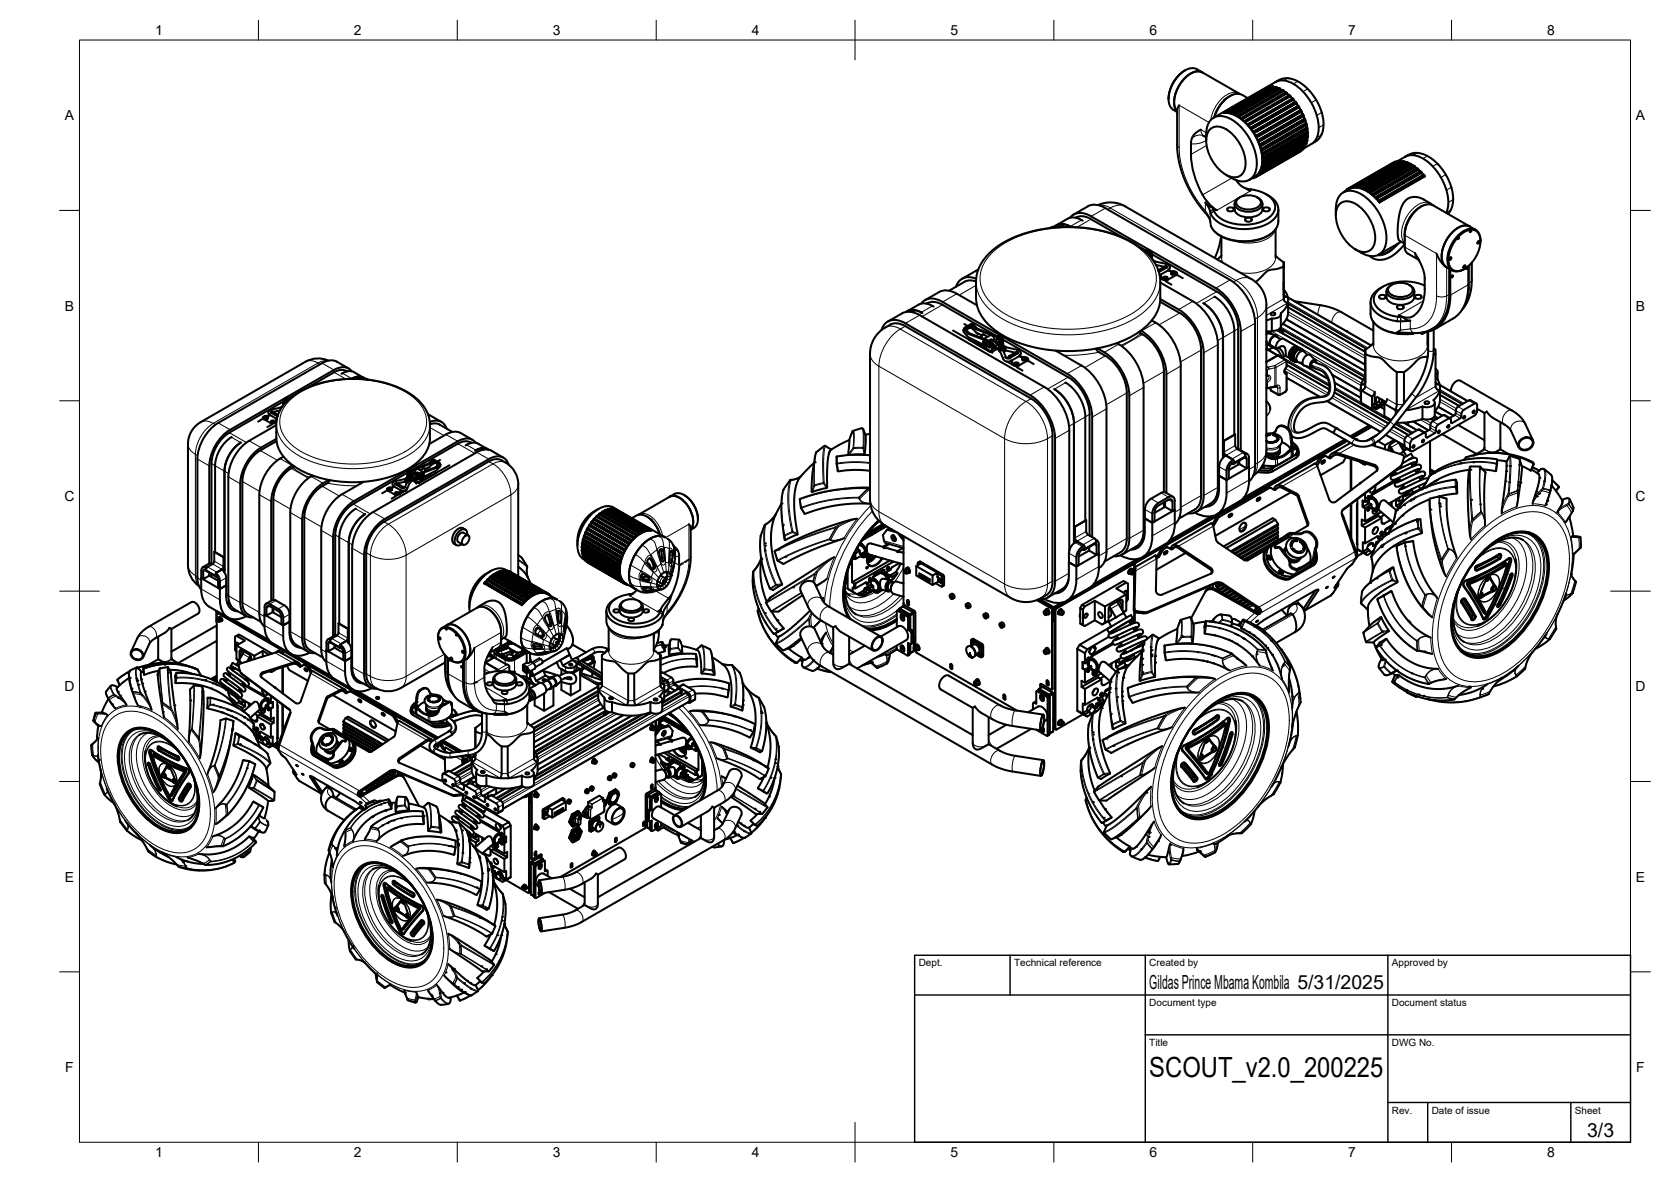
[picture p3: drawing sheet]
<svg xmlns="http://www.w3.org/2000/svg" width="420mm" height="297mm" viewBox="0 0 420 297" stroke-linecap="round" stroke-linejoin="round" font-family="sans-serif">
<defs><g id="words">
<text font-size="7" x="289" y="270.6">SCOUT_v2.0_200225</text>
<g font-size="4.9">
<text x="289" y="248.5">Gildas Prince Mbama Kombila 5/31/2025</text>
<text x="399.1" y="285.7">3/3</text>
</g>
<g font-size="3.5">
<text x="39" y="8.8">1</text>
<text x="89" y="8.8">2</text>
<text x="139" y="8.8">3</text>
<text x="189" y="8.8">4</text>
<text x="239" y="8.8">5</text>
<text x="289" y="8.8">6</text>
<text x="339" y="8.8">7</text>
<text x="389" y="8.8">8</text>
<text x="16.3" y="30.2">A</text>
<text x="411.3" y="30.2">A</text>
<text x="16.3" y="78">B</text>
<text x="411.3" y="78">B</text>
<text x="16.2" y="125.9">C</text>
<text x="411.2" y="125.9">C</text>
<text x="16.2" y="173.7">D</text>
<text x="411.2" y="173.7">D</text>
<text x="16.3" y="221.6">E</text>
<text x="411.3" y="221.6">E</text>
<text x="16.4" y="269.4">F</text>
<text x="411.4" y="269.4">F</text>
<text x="39" y="290.8">1</text>
<text x="89" y="290.8">2</text>
<text x="139" y="290.8">3</text>
<text x="189" y="290.8">4</text>
<text x="239" y="290.8">5</text>
<text x="289" y="290.8">6</text>
<text x="339" y="290.8">7</text>
<text x="389" y="290.8">8</text>
</g>
<g font-size="2.5">
<text x="231" y="242.9">Dept.</text>
<text x="255" y="242.9">Technical reference</text>
<text x="289" y="242.9">Created by</text>
<text x="350" y="242.9">Approved by</text>
<text x="289" y="252.8">Document type</text>
<text x="350" y="252.8">Document status</text>
<text x="289" y="262.9">Title</text>
<text x="350" y="262.9">DWG No.</text>
<text x="350" y="279.9">Rev.</text>
<text x="360" y="279.9">Date of issue</text>
<text x="396" y="279.9">Sheet</text>
</g>
</g></defs>
<!-- layer: Visible Narrow -->
<g fill="none" stroke="#000" stroke-width=".25">
<path d="M323.9 19.7l-1.1 .5M296 36.4l.5 .7M296.5 37.1l.4 3.7 1.5 4.7 2.4 4.6 2.3 2.9M301.9 32.6l1.4 .7M302 32.6l.2 1.1 .5 .5M302.5 34.1l-1.4-.1-1.4 .8M303.3 35.3l-1.7 .7-2.1 .1M303.4 36.6l-3.9 2.2M304 30.8l-7.5-4.4v10.7M307.4 25.6l-1.1 1.4-.7 1.6M311.5 23.5a4.2 4.2 0 0 0-4.8 1.8l-1.6 2.6-.7 2.2M312.4 23.9a3.8 3.8 0 0 0-4.3 1.3l-1.7 2.2-.9 2"/>
<path d="M326.5 20.6l-.3-.1-1 .6M329 22.5h-.4l-1 .5M330.5 35.8l-.7 .4M331 25.3l-.2-.1-1.1 .6M332.3 33.8l-1.2 .8M332.3 28.3l-1.2 .7M332.8 31.2l-1.2 .9M356.5 38.4l-1.1 .6M359.1 39.3h-.3l-1 .5M271.9 55.3l-2.8 1.6M274.3 55.1l-3.5 2M276.3 51.6h1.4l1.5 .7 1.2-.6 1.1-.2 1.5 .4"/>
<path d="M277.9 52.3l-3.5 2.1M278.6 52.6l.6-.3 31.6 18.2-.7 .4M303.1 50.9v2.1M303.1 53l-.1 .4M305.1 52.5l-.8 .6M305.1 52.6l-.8 .6v2.2l-.5-1.3-.7-1.1M309.7 44.8l-7.3 4.2M310 52.3v.7M314.6 47.6l-.3 .4-8.3 4.8-.8 .2-.8 .7M314.6 54.8v.8M319 52.3v.7M320.7 57.7a5.4 5.4 0 0 1-4.7 3.2l-3.3 .1-2.3-.5"/>
<path d="M321.4 55.5a4.6 4.6 0 0 1-3 3.8 13.1 13.1 0 0 1-12.5-.8l-1.1-1.1-.3-.7M357.9 51.6a8.1 8.1 0 0 0-4.7 8M358.2 44.3l-11.3 6.5M359.6 51.1a3.9 3.9 0 0 0-4.5 1.5 8.6 8.6 0 0 0-2.5 7.4l.6 1.1M360.4 51.7a4 4 0 0 0-4.5 1.5 9.1 9.1 0 0 0-2.6 6l-.1-.2M361.6 41.3l-.3-.1-1.1 .6M363.6 44l-1.3 .6M364.9 52.6l-1.2 .8M364.9 47.1l-1.2 .7M365.4 50l-1.2 .9M231.2 79.2l-3.6 2.1M234.4 76.9l-2.8 1.6"/>
<path d="M237 76.6l-5.2 3M240.6 73.8l-3.6 2.1M245.4 71.7l-4.2 2.5M245.4 70.8a10.8 10.8 0 0 0 5.5 8.6 34.4 34.4 0 0 0 23.9 4.3 24.2 24.2 0 0 0 14.7-7.2 9.1 9.1 0 0 0 2.3-5.7M249 64a25.4 25.4 0 0 1 15.8-6.6 32.4 32.4 0 0 1 21 4.5 9.6 9.6 0 0 1 4.9 9.3 11.5 11.5 0 0 1-6.4 7.8 34.7 34.7 0 0 1-31.4 0 12.1 12.1 0 0 1-6.4-7.8 8.5 8.5 0 0 1 2.5-7.2zM288.3 63.5l.4 .4M288.6 63.1l-.3 .1M289.7 64.1l-.3 .1M291.4 68.5l.3 .3-.1 .3M292 69.9v.3M293.3 66.3l-.2 .5M293.4 67.2l.3 .2v.5"/>
<path d="M293.7 70.3v.2M295.7 69.1v.3M296.6 78.7l-5.2 2.9M299.9 75.7l-3.5 2.1M305.4 74.6l-2.8 1.6M305.9 73.3l-5.1 3M307.1 64.8l.4 1.2M309.3 70.3l-3.6 2.1M314.6 70.1l-.9-.3h-1.1l-1.8 .7a11.9 11.9 0 0 1 5.4 9.3l1.1-.8 .7-.8 .4-1.5M318.4 77.6l4.4-2.5v-1l1 .5v1.6l-5.4 3.1M320.7 64.8a4.3 4.3 0 0 1-3.5 3.4l-3 .5-2.4-.2M322.7 65.8v1.2"/>
<path d="M323.8 74.9l20.9 12M323.8 79l19.5 11.1M323.9 75.9l20 11.5M323.9 77.2l19.4 11.1M323.9 77.3l19.4 11.2M323.9 78.3l19.4 11.2M332.1 76.7l-.4 .7-.4 1.7M337.3 78.4a2.21 2.21 0 0 0-2.4 2.3v.4M344.6 78.8a5.3 5.3 0 0 0 4.4 4.3l2.2 .5M348.2 74.2v.8M352 60.9l-1.8 1.8-1.3 1-1.6 .5h-1.1M352.1 79.7v3.2l2.5-.3v-2"/>
<path d="M352.3 79.7v1.1M352.7 76.8v.8M353.2 61.9l.1 .2M353.3 62.2v-3l7.9 4.5v10.7M353.3 62.2l2.5 1.3 .2 1.2 .5 .5M353.3 62.2l.3 1.1 .5 .5M357.2 74.2v.8M357.9 75.6l-6.2 3.6-.4 1.5M361.2 74.4l-.4 3.2-.5 1.5-.9 1.4-.9 .9-1 .6-1.3 .5-1.6 .1 .6 .9 .6 .2M363.7 67.2l.1 7.1a2.86 2.86 0 0 1-2.6 0M364.4 74l-.7 .4-.3 3.2-.9 2.4-1.2 1.7-1.3 1M369.2 71.6l-4.5 2.6"/>
<path d="M369.5 71l-.3 .2M369.5 66.6v4.4M369.6 71a11.3 11.3 0 0 1-1.6 6.2M370.1 70.3l-.5 .7M80.5 91.5l-.6-.3-26.3 15.2 .6 .3M81 91.3l3 1.7M82.4 90.7l-1.4 .1-1 .4-.6-.3a2.96 2.96 0 0 0-2.6 0M84 93.6l2.9 1.6M86.1 93.8l2.4 1.4M221 92l31.6 18.2v36.6l-31.6-18.2zM222.6 82.3l1.5-.4 1.1 .2 1.2 .6a11.9 11.9 0 0 0-5.4 9.3l-1.1-.7-.7-.9-.4-1.5M227.6 82l-1.2 .7 31.6 18.2 1.2-.7"/>
<path d="M242.6 83l-.3 .5M242.9 82.6l-.1 .1M244.1 85.1l-.5 .2M244.3 81.8l-.2 .4M244.6 81.8l-.3 .5M246.1 83.9l-.8 .5M247.9 87.5l1.4 .8M249.1 85.8l-.2 .1M249.6 87.2l-.3 .1M249.6 88.1l.2 .1M250.4 86.2l.3 .2M250.4 86.2l-.3 .5v.3"/>
<path d="M250.6 85.4l.3 .1 .1 .5-.3-.1zM250.6 85.1l.6 .3v.7M250.6 86.2h-.2M251 86.4a.75 .75 0 0 0-.7 .9M251.1 84.6l-.3 .2M251.2 87.7l.3 .1v.3l-.3-.1zM251.2 86.5l-.4 .2M251.2 86.4l.7 .4M251.2 87.5h.4l.2 .4M251.5 86.6l-.3 .2-.1 .4M251.7 87.4l-.1 .2M251.7 87.2l-.2 .1"/>
<path d="M252.2 87.1h.1M252.2 85.6l-.3 .2M252.3 86.9l-.2 .1M253 89.9l-.5-.1-.2 .4M253.8 90l.4 .2v.5M254.6 91.5v.3M255.8 87.9l-.1 .5M255.9 88.8l.4 .2v.5M256.2 91.8v.3M258.2 90.7v.2M262.6 97.2l-3.6 2.1M267.9 96.2l-2.8 1.6"/>
<path d="M268.6 94.8l-5.2 3M271.9 91.9l-3.6 2M276.4 88.5a37.1 37.1 0 0 1-8.9 .8M277.9 89.4l-5.1 3M281.3 86.5l-3.6 2M283.3 98.7l-5.1 3M286.8 83.8a20.2 20.2 0 0 1-5 3M287.3 84l-5.2 3M287.5 97.4l-3.5 2M289.7 80.5h-.1M290.6 81.1l-3.6 2.1M292.7 93.4l-5.2 2.9"/>
<path d="M296.9 92l-3.6 2.1M302 88l-5.2 3M306.2 86.6l-3.6 2.1M311.3 82.6l-5.1 3M315.5 80.2l.7-.4v36.6l-.6 .3M315.6 81.2l-3.6 2.1M318.4 94.2h.3l-.1 .2M318.4 97.5h.1M318.4 95.6h.2M318.4 87.8l4.6 2.7M318.4 97.2h.3M318.4 93h.3"/>
<path d="M318.5 95.6h-.1M318.5 87.5l.6 .3M318.5 86.5l.9 .5M318.7 96l-.3 .1M318.7 92.9l1.8-.5v4.6l-1.6 .4-.2-.1v-1.3l.6-.4 .2-.8-.2-.4-.6-.2zM318.8 92.3l-.4 .3M318.8 92.2l.2 .5M318.8 94.5l.3 .3-.1 .5a.47 .47 0 0 0-.3 .7M319 92.2l.1 .5M319 97.4l-.1 .1M319.1 97.3l-.1 .2M319.4 97.9l1.9 1.1"/>
<path d="M319.5 87.1l.7 .3M319.6 83.2l22.7 13.1M319.7 83.9l.2 .1M320.6 91.8l-1.8 .5-.4-.2M320.6 91.8l.2 .3-.1 .3h-.1l-.2-.5M320.7 97.1l.6 .4v1.5M320.8 96.9l-.3 .3M320.9 96.9l-.1 .2M320.9 96.9a.61 .61 0 0 1 .7-.1 .61 .61 0 0 1 .3 .7v1.5M321 83l21.7 12.5M321.1 97l.2 .5h.6M321.3 84.8l.7 .4"/>
<path d="M321.3 98.9l.1 .3M321.3 98.9h.6M321.9 98.9l.1 .1M322 99l-.1 .2M322 82.2l21.3 12.2M322.5 81.4l20.8 12M322.5 83.7l20.3 11.7M322.6 89.9l11.6 6.6M323 93.4l.2 .2M323 93.1l10.6 6.1M323 90.5l-2.4 1.3M323 90.5l.4 .5"/>
<path d="M323 93.5h.1M323.2 93.6l.2 .5M323.2 92.6l10.8 6.2M323.2 93.6h.1M323.3 90.9l-2.5 1.4 .1 4.6M323.3 94.1h.1v4M323.3 98.3l-1.3 .7M323.3 90.4h-.3M323.3 92.5l-.4 .7a.63 .63 0 0 0 .4 .9l-.1-.5M323.4 92.2l-.1 .2M323.4 91v1.2M323.4 98l-.2 .5"/>
<path d="M323.4 92.2v.2M323.5 80.1l19.8 11.4M323.5 92.1l-.1 .1M323.5 97.9l-.1 .1M323.5 93.9l-.1 .2M323.5 91.6l10.8 6.2M323.5 91.8l10.7 6.1M323.5 94.8l8.5 4.9M323.5 90.8l-.1 .2M324.8 89.7v.7M325.2 89.7v.7M325.2 90.3l.4 .2"/>
<path d="M325.8 88v.1M325.8 88h.1M326.2 87.7h.1M326.3 87.6v.1M326.3 91l1.4 .8M326.5 87.8l.6 .3M327.9 91.9l6 3.4M328.6 89l.2 .1M329.7 91.5l.8 .5 1.8 .8 1.4 1.3 .8 2.2 .1 1.3-.1 .9-.4 .8-.6 .4-4.2 .7-1.3 .6-1 .8-.9 1-1 1.6-.5 1.8 .1 1.5 .7 1 .9 .1 2.1-.6 3.2-1.7 1.1-.3 .8 .1M330.2 89.9l12 6.9M334.9 94l7.3 4.2M334.9 100l13.2 7.6"/>
<path d="M335.2 99.5l13.3 7.7M335.5 98.7l13.6 7.8M335.6 98.6l13.6 7.8M335.6 96.3l6.6 3.8M335.7 97.4l6.5 3.7M342.3 98.1v-1.5l1-.5v1l2.4 1.4M343.4 87.8v1.2M345.3 86.8a3.9 3.9 0 0 0 2.8 3.1 10 10 0 0 0 10.1-1.3l.6-1.2 .1-.6M346.4 99.8l-.4 .3M351.1 93.4h2M354.9 99l.6 .4 .5 .5M355.3 83.7v.1"/>
<path d="M359.1 87.9a.82 .82 0 0 0 1.4 0M360.9 87.8v1.2M361 96.1l.9 .5v1.6l-8.3 4.8M361 97.1l-5.1 2.9M362 96.9l6.9 3.9M362.1 97.9l5.9 3.5M362.1 99.2l4.8 2.8M362.1 99.3l4.7 2.8M47.3 111.6a3.2 3.2 0 0 0 1.8 2.6M49.1 114.2v30.4l.5 .3M49.1 114.2l.6 .3M49.6 115.3l3 1.8"/>
<path d="M50.5 106.1a3.2 3.2 0 0 1 3.1 .3 9.9 9.9 0 0 0-4.5 7.8M53.2 116.5l4.3 2.5M54.9 106.3l3 1.7M57.4 119.8l3 1.8M57.7 108.7l4.3 2.5M58.2 109.9l2.4 1.3M62.7 110.8l2.9 1.7M65.4 113.2l4.3 2.5M66.3 105.3v.2M68 106.3v.2M68.2 103.7l-.4 .2v.4M68.2 102.9l.2 .4"/>
<path d="M69.4 106v.2M69.5 106.7a9.6 9.6 0 0 0 5.6 7.8 30.3 30.3 0 0 0 27.4 0 9.6 9.6 0 0 0 5.6-7.8M69.8 104.7l-.3 .3 .1 .3M70.4 115.2l3 1.8M71.2 101.1l.2 .1M71.3 114.7v.1M72.1 100.2l.2 .1M72.4 100.6l-.4 .3M73.2 117.7l4.3 2.5M73.2 100.2a24.6 24.6 0 0 1 17.4-4.8 23.5 23.5 0 0 1 13.8 4.8 7.1 7.1 0 0 1 0 11.5 24.6 24.6 0 0 1-17.4 4.9 23.5 23.5 0 0 1-13.8-4.9 7.1 7.1 0 0 1 0-11.5zM73.6 117.5l2.2 1.5 2 1M78.2 119.7l3 1.7"/>
<path d="M102.4 119l.2 .2M103 119.8l.3 .2v.3M103.2 119.7l-.5 .3M103.3 119.7l.3 .2M103.3 118.2l.3 .1M103.5 119.6l.4 .3 .1 .5M103.8 119.5h.2M103.8 118.6l-.5 .2v.6M104 119.5l.2 .4v.3M104 119.5l-.3 .1M105 119.1l.2 .1M107.5 117.6l.6 .3"/>
<path d="M108.1 107.4l3.5 2.1M108.8 115.9l.2 .3M109 115.8l.2 .4M109.2 118.5l.5 .3M110.2 116.5v.1M110.4 116.8l.3 .4M112.1 109.2l3 1.7M115.1 111.5l4.3 2.4M117.3 111.8l2.4 1.3M119.9 113.7l3 1.7M122.9 116l1.1 .6-26.4 15.1-1-.6M127.1 116.3a3.2 3.2 0 0 0-3.1 .3 9.9 9.9 0 0 1 4.5 7.7"/>
<path d="M204.9 115l-.3 5.3a6.2 6.2 0 0 1-.6 3.2M205.3 113.6l-.1 .1M205.3 113.7l-.5 3v5.2M207.3 112.1l-.4 3 .1 6.2M207.3 112.1h.1M207.3 112.1h.3M207.3 112l-2 1.7M207.5 112.1h.1M207.9 112.2v.1M209 113l-1.4-.9-.5 2.9 .1 5.2a2.6 2.6 0 0 0 .8 2.3M210.5 114.7v1.7l-.1 .1 .2 .1M214.1 109h.1"/>
<path d="M214.3 108.4h.1M214.3 108.5l-.6 1.7M214.3 108.5h.3l.1 .7-.2 3.4-1.3 1.7M214.4 108.4h-.1M214.5 108.3l.2 .1 .1 .9-.1 3.2M214.7 112.5v.2M214.7 112.5h-.2l.2 .2M214.7 112.7l-1.2 1.6M216.7 107.6l.2 .3 .1 1v3.5M217 112.4l.2 1.8M217 112.4l-2.3 .1M217 112.4l.2 .1"/>
<path d="M217.1 107.9l.2 1.8-.1 2.9 .2 1.5M217.2 112.5l-2.5 .2M217.2 112.5h.1M218.8 114.5l-3.7-.2-4.6 .5M218.8 116.3l-4.7-.3-2.8 .3-.8 .1v.2M218.8 116.5l-4.7-.3-3.6 .4 .3 1.9M256.4 102l1.6-1.1a11.9 11.9 0 0 1 5.4 9.3 12 12 0 0 1-10.8 0 12 12 0 0 1 3.8-8.2zM263.4 110.2v36.6l1.2-.7M264.6 109.5l-1.2 .7M268.9 108.1l-3.6 2.1M274 104.1l-5.2 3M278.2 102.8l-3.6 2"/>
<path d="M306.5 117.3l1.9 1M308.1 114.6l1.8 1M308.1 114.4l-.6 .3M310.6 112l-2.8 1.6M311.1 112.8l-2.8 1.7M312.6 113.7l-2.8 1.6M312.8 115l.7 .4M313.1 114.6l-3.3 1.9M313.1 114.6l-2.8 1.6M315.6 117.1l-1.6 .9M317.4 117l.3 .2v.3M317.8 117.3l-.1 .1"/>
<path d="M318.3 114.6l.9 .7 1.5 .2v1.6M318.3 114.2l.7 .7 .7 .3h.8l.9-.2-.6 .3h-1.1l-.8-.3-.6-.6M318.4 114.3h.1M318.4 100.8a2.32 2.32 0 0 1 0 3.7M318.4 109.2a2.6 2.6 0 0 1 3.2 .8 1.71 1.71 0 0 1-2.2 1.4l-1-.2M318.4 113.3l-.4 1.4-.7 .9-1.1 .8-.3 1.7-.7 1.3M318.5 114.3h.1M318.8 118.3v.5M319.4 102.7l-.4 1.2-.6 .8M320 117.8v.7M320.2 108.8l-.3 .1M320.3 108.7l-.4 .2"/>
<path d="M320.5 115.2h.1M320.7 115.3l.1 .2M320.9 108l.1 .1M321.1 115h.1M321.1 115.1l.1 .3-.5 .1M321.2 114.9h.1M321.4 112.3l-1.4 .4-1.6-.2M321.5 113.3a2.58 2.58 0 0 1-3.1 .7M321.5 115.2l-.3 .1v1.6M321.5 114.8h.1M321.6 114.8l-.3 .1M321.6 113.3a2.51 2.51 0 0 1-3.2 .8"/>
<path d="M321.6 114.8l.1 .1M321.7 114.9l.1 .2M321.7 114.9l-.3 .1 .1 .2M321.8 115.1l-.3 .1M321.8 113a1.84 1.84 0 0 1-2.3 1.5l-1-.2M321.8 111.9a2.73 2.73 0 0 1-3.4 1M321.9 113.2a2.5 2.5 0 0 1-3.3 1.2M322.6 107.3l-.5-.1-.7 .2-.7 1.2-.4 .4M322.7 107.1l-.7-.1-.5 .2M322.7 107.1v.2l.9 .5M322.7 107.1l1 .5M322.8 107l-.7-.1-.5 .2"/>
<path d="M322.8 107l-.1 .1M322.8 107l1 .6M322.9 107l-.1 .1M323.5 107.8l.5 .7 .3 .8 .3 2.9M323.7 107.6l.6 1 .3 1.5M323.7 107.7l-.2 .1M323.8 107.6l.6 .9 .4 1.5M323.8 107.6h-.1M323.8 113.5h.1M323.9 107.6h-.1M323.9 113.5l.1 .1M323.9 113.5l-1.4 1.1-.9 .2"/>
<path d="M324 113.6l-.9 .8-1.4 .5M324.1 113.3l-.3 .2M324.1 113.8l-1.2 .9-1.1 .4M324.3 113.4l-.3 .2M324.3 113.2h.1M324.3 113.3l.1 .2M324.4 113.5l.3-.1v1.5M324.4 113.5l-.3 .2-.1-.1M324.4 110h.2M324.5 113.2l.2 .2M324.6 110.1l.2-.1 .1 2.3-.1 .7-.5 .4 .5-1zM324.7 112.8l-.2 .1"/>
<path d="M324.8 113l.1 .1-.2 .3M324.8 109.9v.1M324.8 112.8h.1M325 112.3l-.1 2.4M325 112.4l.7 .1v.4M325.8 112.7v.1M325.9 114.3v.7M326.5 113.9v.5M331.2 117.1l-8.8 5.1M331.7 115.2l.4 .2M332.2 114.6l.4 .3M332.2 116.4l.3 .1"/>
<path d="M332.4 116l.5 .3M332.5 114.5l.4 .2M333.8 100.7l13.4 7.8M336 114.3l-1.4 .7M336.6 113.9h.1M340.5 111.8l-3.8 2.2M340.9 110.4a.82 .82 0 0 0-.7 1.3M344.5 110.4a.82 .82 0 0 1 .7 1.3M344.8 110.2a.82 .82 0 0 1 .7 1.3M345 102.8l3.1 1.7M345.6 116.8l-.2 .3M346.7 101l.7 .4"/>
<path d="M346.8 100.7l-.8 .5M348.5 109.2l4.6 2.7M348.8 100.3l2.4 1.4h1.6M349.4 108.3l3.8 2.2M349.4 106.1l.6 .3 .5 .5M349.7 107.9l3.7 2.1M350.3 107.2l3.8 2.2M350.4 107.1l3.8 2.2M350.9 103.1h.8M351.1 106.2l4.2 2.5M351.7 111.3l-1.9 1.1M352.1 117.2l-.2 .3"/>
<path d="M352.6 118.5l-2.7 1.1 1-.9M352.8 106.2l3.4 2M353.1 112.1l1.4 .9M353.1 110.8l1.4 .8M353.8 109.5l1.5 .8M355.1 117l.9-.9-1 .2-2.9 1.4M355.5 105.9l3.8 2.2M356.2 118.7l.9-.9-1.1 .3-2.9 1.3M356.5 108l1.4 .8M357.1 105.5l2.5 1.4M358.2 105.4l1.6 .9M358.5 109.8l.3 .2"/>
<path d="M359.4 108l1.4 .8M359.4 119.6l.1 .1M359.5 119.5v.2M359.5 119.5h.1M359.5 119.7l-1.8 3.1M359.6 107.5l1.5 .9M359.6 106.8l1.5 .9M359.7 105.3l.8 .4M360.2 105.9l1.4 .8M360.7 104.5l1 .5M360.8 103.5l1.8 1M361.7 102.1l3.9 2.3"/>
<path d="M361.8 117.9h.1M362.1 101l3.9 2.3M362.1 100.3l4.1 2.4M362.8 104.4l1.5 .8M364.8 106.2l.3 .1M365.8 104.3l1.4 .8M366 103.8l1.5 .9M366 103.2l1.5 .8M366.6 102.2l1.4 .8M368.1 115.5l.1 .1M368.2 115.6h.1M368.6 114.9l.1 .1"/>
<path d="M368.7 114.9v.1M368.7 115l2.9-.7 2.7-.4h2.2l2.7 .4 3.1 .8 3.2 1.5-.7 1.6M368.7 115l-.5 .6M369.3 100.6l1.4 .9M369.3 118.6l.3-1.2-.1 4.3 .3 6a16.2 16.2 0 0 1-.2 5.7l-.1 .6M369.6 117.4h.1M369.8 117.2l-.1 5.2 .6 8M369.8 117.2l-.2 .2M369.8 117.2l2.3 .1M372.1 117.3l-.1 4.3 .3 7M372.1 117.3h.1M372.9 113.2l.4-.1 .6 .2"/>
<path d="M373.3 112.4l.1 .5 .5 .3M373.5 118.8l-1.2-1.4-.2 5 .3 6.2M373.9 113.3l.6 .5M374.6 114h.1M374.7 113.8a20.6 20.6 0 0 1 10.9 2.6M376 118.4l.3-1.8-3.3-.4h-2.5l-2.7 .3-3.2 .8-2.2 .8-2.9 1.6M376.2 115.4h.1M376.2 115.4l-4.2-.3-2 .2-2.8 .5-4 1.4-1.4 .7-2.3 1.6M376.2 115.4l.2 .2M376.2 115.4l.1 1-2.5-.3-3-.1-2.5 .2-2.4 .5-3.6 1.3-2.8 1.5M377.3 112.4a2.32 2.32 0 0 1-3.4 .8M378.8 116.1l.7-1.4 .2 3-.4 5.5a2.9 2.9 0 0 1-.8 2.1l-.8 2.2"/>
<path d="M379.8 114.6l-.3 .1M379.8 114.6l.1 3.5-.4 6M379.8 114.6l2.2 .7M380.2 103.1a2.21 2.21 0 0 0-2.4 2.3l.1 .9 .3 .3M382 115.3h.1M382 115.3v2.9l-.5 5.1M382 115.3l.1 .1M382.1 115.4h.1M382.7 117.4l-.6-2-.6 11.2M382.9 115l2.4 1.1M383.6 106.6a2.06 2.06 0 0 0-2.5-.6 2.06 2.06 0 0 0-1.1 2.3M385.3 116.1l.3 .3"/>
<path d="M385.3 116.1h.1M385.3 117.5l1.7 .8M386.5 118.9l.9-1h.6l.4 .7v1.4l-.6 2.7-2.1 2.7M387.4 117.9h.1M387.5 117.9h-.1M388.3 117.9l.3 .7 .1 1-.6 3.2M390 119.3l.2 .6v.8l-.4 2.5M60.9 121l4.4 2.5M65.2 124.3l3 1.7M68.7 125.5l4.3 2.4M73 128.8l3 1.7M76.5 129.9l4.3 2.5"/>
<path d="M80.8 133.3l3 1.7M81 122.2l4.3 2.5M82.3 121.4l3.3 .5 4.1 .2M84.3 134.4l4.3 2.5M86 124.2l3 1.7M88.5 137.8l3 1.7M88.8 126.6l4.3 2.5M89.4 127.9l2.4 1.3M92.1 138.9l1 .6v30.5l-1-.6M93.8 128.7l3 1.7M96.2 132.8l1.4-1.1a9.9 9.9 0 0 1 4.5 7.8 10 10 0 0 1-9 0 10 10 0 0 1 3.1-6.7zM97.5 123.3v.2"/>
<path d="M99.2 124.3v.2M99.4 121.7l-.4 .1v.4M99.4 120.9l.2 .4M100.6 124v.2M101.1 122.7l-.3 .2v.3M101.7 123.3l.1 .1M101.8 122.6l.4-.1 .2 .3M102.4 120l.1 .1M102.4 120.2v.1M102.8 120.3l.2 .1M102.9 120.5v.2M104.6 120.3l.2 .1"/>
<path d="M104.6 121.1l-.1 .1M106 120.6l-1.2 .6M130.3 139.5l.9 .7M130.3 121.7a3.2 3.2 0 0 1-1.8 2.6M159.7 139.3l1.2 .8 1.3 1.4M160 129.6a3.6 3.6 0 0 1 4.1 1.6l1.1 1.7 .5 1.3M160.7 129.2a3.5 3.5 0 0 1 4 1.5l1.2 1.9 .7 2.1M163.4 135.4l1.2 .9 .6 1.9-1.6 1.3-1.2-1.8-1-.7M163.6 139.5a1.78 1.78 0 0 0-1.4 2l.6 .2M164 130.9l1.1 1.4 .7 1.7M165.2 138.2l.5 .7M165.5 134.7a2.35 2.35 0 0 1 1.4 2.4l.1 .5 1.3 .3"/>
<path d="M166.2 138.5h.6l.2-.9 .3 3.7 .9 .1M167 137.6a1.1 1.1 0 0 0-1.4 .1 1.1 1.1 0 0 0-.2 1.4l.8 2.6M167.2 135a1.48 1.48 0 0 1 1.1 1.8v1.1M167.4 135.1l5.8-3.4v8.9M168.3 137.9l-.1 3.5 .2-.9M168.3 137.9l.2 .9M168.3 137.9a.5 .5 0 0 1 .6-.1 .5 .5 0 0 1 .2 .5l.2 .7M168.4 139.6h.7l.2-.6-.5 3.2M169.3 137v2l.3 1.7-.6 2.5M169.6 138.1l1 .6M169.8 139.5l-.3 2.3M170.8 139.8h-1"/>
<path d="M173.7 140h.1M173.7 140l-.5 .6M191.3 134.7l-.2 2.9 .5 3.9 1 3.6 1 2.7M191.3 134.7h.1M192.3 132h.1M192.3 132l-.3 3.7 .5 4 1 3.7 1.5 3.6M192.3 132l-1 2.7M192.3 131.9h.2M192.5 131.9l-.2 .1M192.8 131.6h.2M194.8 129.9l-1.1 1.1a2.38 2.38 0 0 0-1.4 2.8l.2 4.7 1.3 5 1.4 3.4 1.4-.2M196.8 132.4l.5 3.2"/>
<path d="M197 123.1h.1M197 123.1l-.4 2.1-.1 2.9 .8 6.4M197.3 134.5l.2 1.2M198.7 120.7l-.5 2.3-.1 3 .3 3.8 .7 3.8M198.7 120.7h.1M198.7 120.7l-1.7 2.4M198.8 120.6h.1l-.2 .1M199.1 133.6l-1.8 .9M199.1 133.6l.2 .2M199.2 133.6h.2l-.1 .2M199.2 120.5l.2 .1M199.3 133.8l1.1 .5"/>
<path d="M199.3 133.8l-1.9 .9-.1-.2M201.1 120l-1 .5-1.2 .2-.4 1.9-.1 4.9 .7 4.9a1.54 1.54 0 0 0 1.5 1.7M201.4 127.7h.2M201.5 127.5l.1 .2M201.5 127.5l-.1 .1M204.8 121.9h-.1l.2 .2M204.9 122.1l-.6 1.5M207 121.3h.2l-.1 .2M207 121.3l.1 .2M207 121.3l-2.2 .6 .1 .2M207.1 121.5l.7 1.1M207.1 121.5l-2.2 .6"/>
<path d="M208.4 135.5l-6.9 2.5-6 2.8M208.5 135.5l1.6-2.9-7.5 2.5-4.3 1.8-3.4 1.7 .6 2.2M208.6 135.5h-.2l.1 .1M208.6 135.5l.3 .2M208.6 135.5l-.1 .1M208.9 135.6l-.1 .1M210 132.4l-8.2 2.8-6.9 3.2M210 132.4l.2 .3M210.2 132.7l-1.6 2.8M210.6 132.1l.2 .3M210.8 132.4l2.5-1.3 2.2-.8-3.3 5M210.8 132.4l-.6 .3"/>
<path d="M210.8 132.4l-1.9 3.3M211.1 135.7l-1.8 .2a2.56 2.56 0 0 0-2.4 .2l-6.5 2.5-4.7 2.3 1.3 .8M212.2 135.3l-2.1 .5-1.2-.1M213.8 130.6l-3.8 1.8M215.9 125l.1 .1M215.9 125v.2l.1-.1M215.9 125h-2.8l-4.4 .5-3.8 .9-3.4 1.1M216 125.1l.2 .3M216.2 125.4l.8 .7 1.8 .4M216.2 125.4l-.1 .1M216.5 139.2l.1 .1M217.9 126.6l-1.1-.4-.7-.6a.77 .77 0 0 0-1.1-.4l-3.2 .1-3 .4-5.4 1.3-1.9 .7 .9 1.4"/>
<path d="M218 122.7l-5.4 .1M218.1 122.6l.1 .3M218.1 122.6v.2M218.1 122.8h-3.7l-3.6 .3-3.7 .6-2.9 .8-3 1 .3 2M218.1 122.8l.1 .1M218.1 122.8l-2.2 2.2M218.2 122.9h.6M218.2 122.9l-2.2 2.2M218.6 122.6l.1 .3-2.5 2.5M218.8 125.5l.4 1.4 .7 .9 1.1 .8 .1 1.3 .4 1.1 1.1 1.1M218.8 122.6l-.8 .1M218.9 127.1a40 40 0 0 0-11.6 24.4"/>
<path d="M219.4 128.4a37 37 0 0 0-10.8 24.1 2.21 2.21 0 0 0-2.4 2.3l.1 .9 .3 .3M222.3 135.9l4.9 1.4M268.8 139l1.8 1.1M270.3 136.3l1.9 1.1M270.6 135.9l-.6 .4M272.8 137.8l-.5 .3M273.1 133.5l-2.8 1.7M273.6 134.4l-2.8 1.6M275.1 136.8l.6 .3M275.1 135.3l-2.8 1.6M275.6 136.2l-2.8 1.7M275.6 136.2l-2.8 1.6"/>
<path d="M278.2 138.6l-1.9 1.1M283.3 135.3l-5.1 2.9M287.5 133.3l-3.5 2M287.8 132.7l-.3 .2M287.9 128l1.8 1.1M289.4 125.3l1.9 1.1M291.9 138.1l.5 .2M292 123.9l1.8 1M292.4 137.5l.5 .3M292.6 139.2l.3 .1M292.7 137.4l.5 .2M292.8 138.8l.5 .3"/>
<path d="M293.8 125.6l1 .6M295.4 131.4l-5.7 3.2M295.7 137.5l-.8 .5M296.2 137.2h.1M296.9 127.9l-1.5 .8M302 124.6l-5.1 2.9M305.1 132.2l-8.9 5.1M305.8 130.1l.4 .3M306.2 122.5l-3.6 2.1M306.3 129.6l.4 .2M306.5 121.9l-.3 .2M308.9 129.8l.3 .2"/>
<path d="M309.1 129.4l.5 .3M313.2 132.2l-1.6 .9M314 120.6l-5.6 3.3M316 125.7l.2 .2M316.1 125.4l.6 .3M318 138.7l-.2 .3M318.7 122.5l.4 .2M318.7 139.9l-.1 .2M319.7 137.3l.7-1-.1 1a.58 .58 0 0 0 .4 .5 .58 .58 0 0 0 .6-.1l1 .9M320.5 136.2l-.1 .1h.2M320.7 136.5l.1 .1M320.7 136h.1"/>
<path d="M320.8 136l-.2 .4-.2 .9 .2 .4h.4M320.8 136h.4l-.5 .4-.1 .8 .1 .3 .3 .2M321 135.8l.1 .1M321 136.1l.1 .2-.2 .2M321 137.6v.2M321.1 137.6h.6l.9 .9M321.2 136l.1 .2 .2-.1M321.2 136.2l-.4 .5M321.2 137.5l.6 .1 .8 .9M321.5 135.9h-.4M321.5 135.9l-.3 .1M321.5 135.8v.3"/>
<path d="M321.8 122.4l-1 .6M322.3 138.6l.2-.1 .8 1M322.3 138.6l.8 1.1M322.3 122.1h.1M322.6 138.5l.8 1M322.6 138.4h.1M323.1 139.7l1 1.3v1.1l.3 .5 .6 .5 1.1 .3-.7 1M323.1 138.7l.1 .4M323.1 137.8l-.2 1M323.2 139v.2M323.2 137.8l-.3 1M323.3 139.5l-.2 .2"/>
<path d="M323.4 139.5l.7 1.3a.58 .58 0 0 1 0 .8M323.4 139.5l.8 1.1 .3 .9M323.4 139.4v.1M323.5 137.9a2.65 2.65 0 0 0 3.2 2.3M323.6 134.4h.1M323.7 134.4l-1.5 1-.9 .3M323.8 134.7v-.2l-2.3 1.3M323.8 134.7l-2.3 1.4M323.8 134.2h.2M324 134.2l-.4 .3M324.1 134.3l-.5 .2M324.1 134.3v.2"/>
<path d="M324.1 134l.2 .1M324.1 134.5l.2-.1-.5 .8M324.1 134.5l-.3 .2M324.6 133.9v.1M324.7 136a2.12 2.12 0 0 1 2.6 0 2.12 2.12 0 0 1 .6 2.6 2.12 2.12 0 0 1-2.6 0 2.12 2.12 0 0 1-.6-2.6zM324.7 136a2.09 2.09 0 0 1 2.6 0 2.09 2.09 0 0 1 .6 2.6 2.09 2.09 0 0 1-2.6 0 2.09 2.09 0 0 1-.6-2.6zM324.8 134.1v.2l-.5 .1-.1-.2M326 124l-.2 .3M326.6 124.7l-.3 .3M327.6 133.9l-.7 .2-2.4-.1-.5 .2 2.8-.1 .7-.2M327.6 133.8l.1 .3M327.7 133.8l1.1-.1 1 .6"/>
<path d="M327.9 133.7l1-.1 1 .6M328.9 131.4l-.2 .3M329.7 134.4l-.7-.4-.7-.1-1.3 .5-2.2-.1-.5 .8M329.9 134.3l.8 1M329.9 134.3l-.2 .1 .8 1M329.9 134.2l-.1 .1M330 134.2l.8 1M330 134.2h-.1M330.5 135.4l.3 .8v.7l-1 4.2M330.5 139.5h.1M330.6 139.5h.1M330.6 139.2h.1"/>
<path d="M330.6 135.3l.3 .6 .2 1.1-.2 .8-.3-.1M330.7 135.3l-.2 .1M330.8 135.2l.4 1.3-.2 1.3M330.8 135.2l-.2 .1M330.8 135.2h-.1M330.9 137.8l-.6 2.8-.2 .4-.5 .3 .6-.9zM331 137.7v.1M337.8 129.8h-.2M337.9 127.9l-.2 .3M340.7 138.7l-24.2 13.9M341.2 136.7l.1 .1M344.8 139.9l.1 .1"/>
<path d="M344.8 139.8h.1M344.8 139.8l.1 .2M345.7 136.8l.3 .2M346.1 136.8v.1M347.4 131.2l.7 .4M350.8 129.2l.1 .1M350.8 128l.3 .2M350.9 128.5l.2 .1M351 128.4l.1 .2M351 128.4h.1M351 128.6l-.3 1.8-.8 2.3M351.3 137.1l-.1 .3"/>
<path d="M351.3 128.3h.1M353 125.9l-2 2.5M353 125.8l-.1 .1M353.2 136.4l-2 .9 .9 4.4 1.1 3.1 1.3 2.9 1.2 2 1.8 2.5M353.2 136.5l.6 3.3 1.1 3.4 1.4 3.1 2 3.2M353.2 136.3v.1M353.2 136.3l.1 .1h-.1M353.6 120.2l-2.6 1.1 .9-.8M354.6 121.9l-2.6 1.1 .9-.8M354.7 125.8h.1M355 123.2l-2 1.5 2.6-1.1M355.3 136.1l-2 .3 .8 4 1.2 3.4 1.2 2.6 1.9 3 1.3-.3 1.3 .6"/>
<path d="M356.3 130.6l-3.7 1.5-2.6 1.4-2.3 1.7-1.6 1.7M356.3 130.6l.2 2.1M356.3 130.5v.1M356.3 130.5l.2 .2-.2-.1M356.5 132.7l-4.5 1.7-3 1.6-2.7 2.1-1.5 1.7 1.3-2.9M357.2 120.4l.9-.9-3.9 1.6M357.2 130.6l-.7 .1 .1 .5a3.7 3.7 0 0 0 .9 2.6M357.4 134l-.8-1.1-4.7 1.8-2.5 1.3-2 1.4-2.5 2.6M357.7 122.9h.1M357.8 122.5l-.5 .3M358.5 121.3l-3.3 1.5M359.1 120.3l.1 .1"/>
<path d="M359.5 125.4v.1M359.6 125.4l.2 3.8 .6 3.8 1 4.2 1.1 3.2 1.5-2.5M359.6 125.3l-.1 .1M359.6 125.3h.1M359.7 129.9l.9 5.2 1.6 5.4 .7 3.1M361.8 124.8l.1 3.2 .5 3.3 .7 3.6 .9 3M361.8 124.8l-2.2 .6M361.8 124.9h.2M361.8 124.8h.1M361.9 124.8l.1 .1M363.7 125.4l-1.7-.5 .1 2.9 .4 3.7 1.7 6.4M364 137.9l.1 .1"/>
<path d="M364.1 138l.4 .1M364.1 138l-1.5 2.5M364.2 137.9l1.1 .5 .8 1.1M364.2 137.9h-.2M364.2 137.9v.1M364.5 138.1l-1.9 2.9M364.5 138.1l1.1 .7 .7 1.4-2.7 4.7-.6-1.9-.4-2M364.5 138v.1M365.9 120.6v1.6l-3.5 .5-4.6 1.4-3.6 1.8-3.2 2.5M365.9 120.6l-3.5 .6-3.4 1.1-3.4 1.6-2.7 2M365.9 120.6h.1M365.9 120.6l.2 .1"/>
<path d="M366.2 124l-.3-1.6-3.2 .5-2.9 .7-2.2 .8-2.7 1.3-1.9 1.2-2 1.7M366.4 121.4l-.3-.7v1.6l.3 1.6M369.9 131l.4 .1M370.2 131.1l-.3 2.2-.1 2.3M370.3 130.4l.1 .1M370.3 130.4h-.2l.3 .1M370.4 130.5l-.2 .6M371.9 133.9a22.7 22.7 0 0 1 12.3-6.8 9.2 9.2 0 0 1 10.5 7.2 28.4 28.4 0 0 1-2.2 18.2 38 38 0 0 1-14.7 17.6 12.8 12.8 0 0 1-11.9 1.5 11.2 11.2 0 0 1-5.7-9.8 36.4 36.4 0 0 1 7.8-23.4zM372.3 135.3a21.5 21.5 0 0 1 11.9-6.6 8.7 8.7 0 0 1 9.8 6.7 27 27 0 0 1-2.4 17.8 34.1 34.1 0 0 1-15.1 16.7 10.2 10.2 0 0 1-11.6-.8 13.9 13.9 0 0 1-3.3-11.4 37.6 37.6 0 0 1 10.7-22.4zM372.3 128.6l-2 1.8M372.3 128.6h.2M372.3 128.6l.1 .1-2 1.8"/>
<path d="M372.4 128.6l.6 1.1 .4 1.6M372.5 128.6l.1 .4M372.6 129l-2.3 2.1M372.6 129l.5 1.2 .3 1.8-3.6 3.6M372.6 128.9v.1M375.5 136.5a8.6 8.6 0 0 1 8.3-1.5 7.4 7.4 0 0 1 3.6 6.8 24.3 24.3 0 0 1-11.7 20.3 7.2 7.2 0 0 1-8.4-.3 9.1 9.1 0 0 1-2.2-7.3M376.3 139.7l.2 .2-5.6 2.9M376.4 136.2a4.5 4.5 0 0 1 4.7 4.4v3.5M376.5 140l.6 .4M376.5 140l-5.6 2.9M376.8 139.4l-.3 .6M376.9 139.3l-.4 .7"/>
<path d="M377 136a4.7 4.7 0 0 1 4.8 4.2 18 18 0 0 1-5.4 14.6 9.9 9.9 0 0 1-7.6 3.6 4.3 4.3 0 0 1-3.4-2.3M378.9 124.6l.3 .2M379.2 124.8l-1 2.1-.6 2.1 3.7-1.7M379.2 124.1l.3 .1M379.2 124.1h.3M379.5 124.1v.1M379.5 124.2l-.3 .6M380.1 135.1a6.2 6.2 0 0 1 3.7 5.8 21.4 21.4 0 0 1-10.6 18.6 6.2 6.2 0 0 1-6.9-.3M381.5 123.5l.1 .4M381.5 123.3l.1 .2M381.5 123.3l-2 .8M381.6 123.5l-2.1 .7"/>
<path d="M381.6 123.9l-.3 3.4M381.6 123.9l-2.4 .9M381.6 123.8v.1M382.3 121.3h.1M382.7 135.5a8.5 8.5 0 0 1 2.6 8.2 23 23 0 0 1-11.2 17 7.1 7.1 0 0 1-6.2 .5M383 135.7a8.1 8.1 0 0 1 3 8.1 22.8 22.8 0 0 1-11.6 17.4 6.8 6.8 0 0 1-6.2 .2M383.9 134a7.2 7.2 0 0 1 4.1 6.3 25.1 25.1 0 0 1-7 18.5 14.4 14.4 0 0 1-10.4 5.5 5.9 5.9 0 0 1-3.4-1.3M385.2 134.5a9.2 9.2 0 0 1 3.2 8.5 26.6 26.6 0 0 1-12.3 20.1 8.7 8.7 0 0 1-7.8 .8M386.3 123.6h.1M387 124.1h.1M387.4 123.1l.3 .2 1.9 .5M388.1 122.9l-1.5 1.6-1.3 2.1 1.7 .1 1.6 .4 1-3.2"/>
<path d="M388.1 122.9l1.7 .4M388.1 122.7l1.7 .5M388.1 122.7v.2M388.1 122.7h-.2l.2 .2M389 125.9h.1M389.6 123.8l-.8 2.8M389.8 123.4l-.2 .5M389.8 123.2v.2M389.8 123.2v.1M389.8 123.3h.1M390.2 120.7h.1M390.3 120.8l1.6 1.6-.8 .8"/>
<path d="M391.6 128.8l1.1 1.1 .9 1.4 1.6-2.5M391.6 128.7h.1M393 125.5l.8-.2h.6l.1 .6-.2 .7-2.3 1.3M393.8 126.8l.2 .2M394 127l-1.4 .8-1.1 1M394 127l1.2 1.8M394.4 126.8l-.4 .2M394.5 126.8l1 1.6M394.5 126.7l1 1.5M394.5 126.7l-.2-.1 .2 .2M394.5 126.7v.1M394.7 125.5l-.2 1.2"/>
<path d="M395.2 128.8v.1M395.4 128.4h.1M395.4 128.4l-.2 .4M395.5 128.2v.2M395.6 127.5l-.1 .7M396.8 134.9h.1M396.8 134.9l.2 .2M397 135.2l-2-.2 .5 4.1 1.6-1.2M397 135.1l.1 2.8M397.2 134.9l.2 .3h-.4M397.4 135.1l.1 2.4M397.4 137.6l-1.8 1.6"/>
<path d="M397.4 137.5l-.3 .4M397.5 137.5l-.1 .1M397.5 137.6h-.1M397.5 137.5h.1M37.4 157.5a1.91 1.91 0 0 1 1.6 2.9M47.3 142a3.1 3.1 0 0 0 1.8 2.6l.3 1.5 .6 1.1M49.6 145.3l1 .5M50.6 148l4.7 2.7M51.1 143.7l.7-.4 2.3 1.3M51.8 143.2l2.3 1.3M52.1 142.5l-.2 .1M52.2 142.5l2.3 1.3"/>
<path d="M53.5 141.7l2.3 1.4M53.9 141l2.3 1.4M54.2 144.6l.2 .2M54.7 155.5l.4 .1 .1 .6-.4-.1zM54.7 155.5l.5 .2v.5M54.9 154l-.2 .1M55.9 143l.5 .3M56.9 145.2l-1.6 .9M56.9 149.1l.5 .3M57.4 149.7l3 1.8M60.9 151.4l4.3 2.5M65.2 154.2l1.3 .7"/>
<path d="M66.5 157.2l4.7 2.7M67.8 152.3l-.8 .5M69.4 150.9l-1.6 .9M71.5 152.1l-1.6 .9M72.8 158.2l.2 .2M72.8 154.4l-1.6 .9M73 158.7l3 1.7M84.7 159.7l2.4 1.4M85.1 159l2.4 1.4M120 152.7a3.7 3.7 0 0 1 4.2 1.9l1.4 2.5 .3 1.9M120.6 152.2a3.2 3.2 0 0 1 3.6 1.2 6.9 6.9 0 0 1 2.1 6.7l-.3 .5M121.8 146.6l9.4 5.4"/>
<path d="M122 152.7a6.7 6.7 0 0 1 4 6.6M125.9 159l-6.6 3.8v8.8l2.5-1.4M125.9 159v2.5M126 158.8l-.1 .2M128.5 143.8v-19.5l-26.4 15.2v30.5l9.6-5.6M130.3 140.6l2.2 1.7M130.3 140.8l2.2 1.7v2.2M131.2 140.2l1.3 2.1M131.4 157.6l2.7 1.7-.3 2 2.6 .7M132.5 142.8l-.1 .1M132.5 142.3v.2M132.6 142.4l-.1 .1"/>
<path d="M134.1 159.3a5.1 5.1 0 0 0 2.5 1.4l-.9-.9M134.1 159.3h.7M134.2 152.7l1.2 .8 1 1.7-1.3 1.8-1.5-1.4-1.1-.6M134.6 159l.4-.7a.71 .71 0 0 0 .1-1.2l.6 .3 1.6 1.8M135.1 157a1.95 1.95 0 0 0-1 2.3M136 158.4l-.5 .5-.3 .7M136.2 158.6l1.1 .6M136.4 155.2l.3 .7 1.4 2.2-.8 1.1M136.4 155.2l.7 .4M136.4 155.2a1.51 1.51 0 0 1 1.8-1.4l1 3.4M136.5 159.4l-.2 .3M137.3 159.2a.96 .96 0 0 1-.7 1.5"/>
<path d="M137.3 159.2l1.4 1.5M137.8 157.1l.3 1M138.1 158.1l1.1 1.9M138.2 153.8v.9h-.5M138.2 156.3h.5a1.02 1.02 0 0 1 .5 1.1 1.02 1.02 0 0 1-.8 .8l-.3-.1M138.3 150.3a2.46 2.46 0 0 1 1.4 2.9l-1.5 .6-.9-2.1-1-.7M139.8 153.2l.4 3.7 .1-1.1M140 150.7a1.57 1.57 0 0 1 1.2 1.7 1.6 1.6 0 0 0 .7 1.8l.2 .4M140.1 159.3a.78 .78 0 0 1 0 1.4M140.2 156.9l-1 .3 .7 2.3M140.2 156.9l.3 2.3M140.2 156.9a.49 .49 0 0 0 .4 .5 .49 .49 0 0 0 .6-.3v-.1"/>
<path d="M140.4 155.9h.7l.1 1.1 .5 .7M141.2 157l-.1 2.3h-.7M141.2 153.5a.73 .73 0 0 0-.6-.7 .73 .73 0 0 0-.8 .5l.3 .8M141.2 153.5l-.1 .8h-.7M141.2 153.5v3.5M141.9 157.9h.2l-.1 1M141.9 157l-.2 .7M142 158.9l-.3-1.2-.2 2.1-.8-.1-.2 .5 1.1 .3 .4-1.6-.2 1.2M142 156.7h.4l.1-.3-.5 2.5M142.1 158.6l-.3 1.5M142.1 152.7v1.9a1.43 1.43 0 0 1 .4 1.6v.2M142.1 154.6l-.4 3.1"/>
<path d="M142.1 154.6l.1 .9M142.4 157.3a5 5 0 0 1 1.3 5.1l-.5 .5M142.5 156.4l-.2 1.3M142.6 155.2l-.1 1.2M152.5 156a4.1 4.1 0 0 0 3 3.4 10.7 10.7 0 0 0 10.3-1.3l.8-1.1M153.1 157.7a5.4 5.4 0 0 0 5.2 2.9l2.1-.2 1.3-.3M154.4 153.2v.6M158.1 144.6l2.8 1.2M158.2 149.3l.2 .4 6.9 4 .7 .1M158.2 155.4v.6M158.5 146.7l1.3 .6 1.4 .1M158.5 142l2.7 1.5a1.76 1.76 0 0 0-.3 2.3"/>
<path d="M159.7 148a2.91 2.91 0 0 0 2.5 .6M161.2 147.4a.95 .95 0 0 0 1.3 1v-.7M161.2 147.4l.7 .3M161.3 145.3l.1 .4a.38 .38 0 0 0-.4 .1 .38 .38 0 0 0-.1 .4l.3 1.2 2.5 .1M161.4 144.3l.4 .5h.6M161.8 144.2l-.6-.7 2.5 1.5M161.9 153.2v.6M162.2 144.4l.2 .4M162.5 145.7l.3 .4 .7 .4a4.8 4.8 0 0 1-2.6-.7M162.8 141.5l.2 .1M162.9 144.9l.8 .1 1.6 1.1M163.1 142.1l.5 .5"/>
<path d="M163.1 145.1h.1M163.4 140.3l.4 .1-.2-.9 1.6 3M163.5 147.8l.1 .5 .7-.1-2.1 .4 1.4 .2-.7 .1M163.6 148.8h.1M163.7 147.5l-.7 .2M163.7 147.5l.2 .1a.41 .41 0 0 1 .4 .2 .41 .41 0 0 1 0 .4l.9 .2M163.7 145a.85 .85 0 0 1-.2 1.5l1.7 .4 .1 .7-1.6-.1-.2-1M163.8 142.8l.5 .9a6.4 6.4 0 0 1-2.1-2.2l-1 2M163.9 148.8h-.1M164.2 141.7l.4 .1 .6 .7M164.3 143.7l1.4 1.5M165.2 142.5a1.04 1.04 0 0 1-.9 1.3l-.6 1.2"/>
<path d="M165.6 147.2l.1 .8-1.4 .2M165.7 158.7l-.3 .3h-.6M165.8 148.2l-.9 .3 3.2 1.9M165.9 147.3h.1M165.9 147.3h-.1M166 153.8l.6 .7M166.1 147.3l.1 .8-2.6 .7h.1M166.1 153.5l.6 .5v1.8l.4-.9 .6-1.1M166.1 153.4l.7 .5M166.1 140.6l.1 .6a.77 .77 0 0 1-.7 1.1l-.3 .2 1 1.9M166.2 146.5l-.8 .6M166.2 141.7l.7 2.2"/>
<path d="M166.5 140.2h.5l.2 .7a.65 .65 0 0 1-.1 .9 .65 .65 0 0 1-.9-.1M166.8 146.6l-.9 .7 .7-.2 .3 .8M166.8 146.6l.8 .7M166.8 145.8l.2-.2 .2 .2-.5 .6-.1-.2zM166.8 146.5l-.1 .1M167 145.1a.94 .94 0 0 0-.8 1.4M167.3 143.7l.1 .1M167.3 141.3l.3 2.4M167.4 145.8l.1-.2-.7 1M167.5 145.6l-.1 .6 .7 .4M167.7 145h.1M167.7 145.4v.1l.8 .2"/>
<path d="M167.7 153.8l.1 .4M167.7 144.8l-.3 .3M167.7 152.1v1.7M167.8 144.9l-.3 .7 .2-.6M168.2 141.4v.1a.54 .54 0 0 0 .6 .8v-.1M168.2 141.4l-.1 2.4h-.7M168.4 141.1h.5l-.1 1.1 .2 1M168.8 144.6v.1M168.8 142.2l-.3 2h-.8M169 143.2l-.4 1.7-.8-.1M169 143.2l-.2 1.4 .2-.7M169.2 142.7l-.2 .5"/>
<path d="M169.3 142.9l-.2 .1M169.6 140.7l-.1 .9M173.2 140.6l-2.4 1.4-1.2-.6M173.2 140.6a21.3 21.3 0 0 1-5.5 13.2M189.3 146.2l.4 3.5 1.1 3.4 1.4 2.8 2.3 3.4M189.3 146.2h.1M189.4 143.7l.3 3.8 1.4 4.5 1.8 3.4 2.5 3.4-.9 .5h.3l.8-.5M189.4 143.7h.1M189.4 143.7l-.1 2.5M189.4 143.6l.1 .1M189.5 143.7h-.1M189.8 143.1l.1 .1"/>
<path d="M190.5 153.5l.1 .1h-.1M190.8 153.1l-.2 .5 .3 1 1.3 3.4 1.7 2.7 1.6 2 2.3 2 2.5 1.7 1.2-1.2M191.3 151.9h.1M191.4 140.6l-1.2 2.3a2.13 2.13 0 0 0-.6 2.3l.3 2.2 .7 2.8 .8 1.9 1.3 2.6 2.9 3.9 1.4-.8M193.1 159.9l1.1 1.5 1.9 2.1 1.8 1.6 2.3 1.5M193.6 147.8l-.1 .1M193.6 147.8l.2 .1M193.7 147.9h.1M193.8 148l.6 .3M193.9 153.6h-.1M193.9 153.6l.2 .1M194.1 153.7h-.1"/>
<path d="M195 147l-1.4 .8M195 147l.2 .1v-.2l-.2 .1M195.4 158.7l.2 .1M195.4 158.7l.2-.1v.2M195.4 158.7h.1M195.5 140.8h.1M195.6 140.8v.1M196.6 146.9a3.8 3.8 0 0 0-2.8 1M197 158l-1.4 .8M201.5 148.9l-7.6 4.7M201.5 149l-7.4 4.7h1.6M203.2 155.5l-5.2 4.4-1.7 1.1-1.2 .6 .7-1.6"/>
<path d="M203.2 155.5l.3 .2M203.2 155.5l.2 .2M203.3 155.7l-4.8 4.1-1.8 1.3-1.5 .7 1.7 1.6 2.4-1.6 2.1-1.6M203.4 155.7l.1 1.7M203.5 155.7h-.2M203.5 155.7l.2 1.7M203.6 154.8l.2 .2M203.8 155l-.3 .7M203.9 155l.2 2.5M204 153.9l-.8 1.6M204.3 154.2l-.5 .8M204.7 144.2l-12 7.1 1-1.1"/>
<path d="M204.7 144.2l.3 .2M204.7 144.2l.1 .2M204.8 144.4l-12.1 7.2 1.2 2M204.8 144.4l-.4 1.8M204.8 144.4h.2M205 144.4l-.5 1.9M205.2 143.6l.3 .2M205.5 143.8l-.5 .6M205.5 143.8l-.7 2.7M206.3 155.8l-1.9 1.9M206.3 155.9l-1.9 1.8M206.7 150.6l.3-.4-.1 .8"/>
<path d="M206.8 150.9a2.06 2.06 0 0 0-2.5-.6 2.06 2.06 0 0 0-1.1 2.2M207 146.2l-1.9 1M207.6 156.6a13.2 13.2 0 0 0 1.9 5.1M207.7 158.9l-1.1 2.9M207.7 159l.8 1.8 1 1.6-.9 1.6M208.2 140.9l-1.6 1.3-1.9 2M209.3 157.6l.2 .6M209.8 140l-2 1.5-2.3 2.3M209.8 140l-1.5 4.1a2.45 2.45 0 0 1-1.6 2.1l-1.6 .9M212.2 147.6a8.8 8.8 0 0 0 3 7.9 7.5 7.5 0 0 0 8-.5l2-1.3 2-1.8M212.5 147.8l.7 .2M213 149.2l1.3 .1 1-.1"/>
<path d="M219.9 148.8a6.1 6.1 0 0 1-6.2 .9M222 143.2l.4 .2M222.8 148.5a8.5 8.5 0 0 1-7.7 2.8 4.3 4.3 0 0 1-2.6-2.1M224 144.7l.3 .2M224.7 149.2a12 12 0 0 1-8.1 4.3 4.9 4.9 0 0 1-3.2-1.2M225.5 154.6a11.7 11.7 0 0 1-8.2 2.9M225.5 154.3a11.2 11.2 0 0 1-8.8 2.9M226.4 149.7a13.7 13.7 0 0 1-8.9 5l-1.7-.2-.8-.3M226.9 154.9l-.4 .3M226.9 154.4l-.4 .3M227.1 149.9a13.6 13.6 0 0 1-9.2 5.2l-1.8-.3-.8-.4M227.2 142.6l-2.3 3.7"/>
<path d="M227.2 146.1l-.3 .5M227.4 143.3l.5 .1 .2 .7-.6-.2zM227.5 143.2l.5 .3v.6M227.5 152.1v.6M228.2 142.7h.1M228.2 151.5l-.1 .1M228.2 150.9l-.1 .1M229.4 153.2v.6M231.4 141.1l-.4 .3M237.1 144.4l-.4 .3M237.4 147l-.5 .2M237.4 144.9l-.5 .2"/>
<path d="M254.2 150.3l-.8-.7-.5-.9-.3-1.9a12 12 0 0 0 10.8 0l-.2 1.3-.3 1.1-1.1 1.1M262.5 153.7l.5 .1 .1 .7-.5-.2zM262.5 153.6l.6 .3v.6M263.3 153.1h.1M264.4 152.7l-.2 .1M264.7 153.2l-.2 .1M265.2 153.3l.2 .1M265.5 152.8l.2 .1M266.9 153.8l.4-.2 .2 .2-.2 .5-.4 .3-.1-.3zM267.4 153.6l-.6 .3v.6M268.8 144.1l-3.5 2M276.3 142.4l-5.7 3.3"/>
<path d="M281.3 151.9l-2 1.1M281.6 150.8l.7 .4M281.6 158.2l-2.6 1.1 .8-.7M282.7 159.9l-2.7 1.1 1-.8M284.6 143.6l.4-.2 .2 .3-.2 .5-.4 .2-.2-.3zM284.7 156.3l-.5 .4M284.8 141.8h.1M285.1 143.4l-.6 .3v.7M285.2 141.8l.1 .1M285.2 158.4l.9-.9-3.9 1.6M285.3 153l-.2 .3M285.5 141.4h.1"/>
<path d="M285.9 153.6l-.2 .3M287.7 153.8l-.2 .3M288.6 153.7l-.2 .3M289.8 159.5l-.5 2.9 .2 6.4M289.8 159.5h.1M289.8 159.5h.2M289.8 159.5l-2.1 1.7M290.3 159.7l.1 .1M290.8 140.4l-5.3 3.1M291.1 140.1l-.3 .2M296.6 156.4h.1M296.8 155.9l-.7 1.7"/>
<path d="M296.8 155.9l.2 .1 .1 .6-.1 3.4-1.3 1.8M296.8 155.9h.1M297 155.8l.2 .2 .1 1-.2 3M297.1 160v.2M297.1 160h-.1l.2 .2M299.1 155.1l.2 .2 .2 1.1v3.5M299.5 159.9v.3M299.5 159.9l-2.4 .1M299.5 159.9l.2 .1M299.6 155.4l.1 1.9v2.7l.2 1.6M302.8 157.5l.3-1.2-.2 2.8M303.1 159.3l.2-2 3.2 .6 2.4 .7 2.7 1.3 2.3 1.4 1.5 1.2a.99 .99 0 0 1 .6 1.5l-.2 1.2 .4 1.3"/>
<path d="M303.2 157.2l.2-.1-.1 .2h-.2zM303.3 157.1l3.9 .8 3.5 1.3 3.2 1.9 2.4 2.1M303.4 157.1l-.1-1 3 .4 3.9 1.2 2.2 1 2 1.3 2.4 1.9 1.4 1.5M304.4 142.7l-.2 .3M304.8 156.1h.1M305.1 155.7h.1M305.1 155.7l-.4 .5M305.1 155.7l1.1-1 .8-.2 .2 .4v.8l-.9 .8M305.6 146.4l-.2 .3M305.7 148l-.2 .4M306.6 156.6h.1M306.9 154.4l.4 .4 .1 .9"/>
<path d="M307.4 155.9l-.8 .7M307.4 155.9l2.2 .6M307.4 155.7h-.2l.2 .2M307.4 155.7v.2M307.4 155.7l2.3 .6M307.6 146.7l-.2 .3M309.1 154.7l.4 .5 .2 1.1M309.6 156.5l-.1 .9M309.7 156.3l.1 .2h-.2M309.7 156.3l-.1 .2M311.7 157.3l.8-1.5 .2 .4-.6 1.6M312.3 158l.6-1.8 3.6 2 2.1 1.8 1.5 1.5 1.2 1.6 1.3 2.2a1.15 1.15 0 0 1 .1 1.6l-.5 1.3-.1 1.4"/>
<path d="M312.7 156.2l.3-.1zM313 156.1l3.4 1.9 2.6 2.2 2.3 2.6 1.9 3.4M313 156.1l-.3-.4 3.9 2 2.1 1.7 1.4 1.3 2.6 3.4 1.7 3.7M315.3 157.4h.1M315.5 154l-2.1 2M315.5 159.9h.1M315.6 157.7h.1M315.7 153.4h.1M315.9 157.3h.1M315.9 157.3l.2 .1M316.1 157.4h.1M316.1 153.1l.1 .1"/>
<path d="M316.7 154.2l-2.4 2.2M318 158.8h.1M318 158.6v.1M318.1 158.8h.1M319.6 140.5l-.3 .1M321.6 143.5v.3M322.5 144.1l-.2 .2M323.4 145.4l-.2 .3M323.7 140h.1M323.9 140.3h.1M324.1 140.7h.1M324.2 140.5l.8 .3h.7"/>
<path d="M324.3 141.6h.1l.1 .7 .7 .6 .8 .2 .8-.2-.7 .3-1.2-.4-.5-.5zM324.3 140.8h.1M324.3 140.6l1.1 .3 .7-.1M324.3 140.9h.1M324.6 145.1l-.3 .4M325.4 151.4a1.69 1.69 0 0 1 .8 1.7 1.69 1.69 0 0 1-1.2 1.3l-7.1 4.1M325.9 142.9l.1 .1M326.4 142.9l.2 .1M326.5 143.1l-.1 .3h-.3l.1-.2M326.6 142.8h.1M326.8 142.7h.2M326.9 143.2l-.3 .1-.7 1"/>
<path d="M326.9 140.5a1.96 1.96 0 0 1-2.5 .4M326.9 140.4a1.94 1.94 0 0 1-2.5 .4M327 142.7l-.3 .2M327 142.7l.1 .1M327.1 142.8l-.3 .1 .1 .2M327.1 143l-.2 .1M327.1 142.8v.2M328 152.6l-.4 .2M329.3 141.5l-.1-.1-2.2 1.3M329.3 141.5l.1 .2M329.3 141.5l-2.2 1.3M329.5 141.1l.1 .1-.4 .1"/>
<path d="M329.5 141.3h.1M329.7 141.5l.3-.1-.7 .9M329.7 141.5l-.1-.2-.3 .2M329.7 141.5l-2.6 1.5M330 141.1v.2M330.1 140.7l-.3 .2M330.2 141.2l-.2 .2M330.2 140.9l.1 .1M330.5 141.7l-.3 .4M331.3 148.2l.1 .2M334.8 149.5l-6.6 3.9M335.6 147.6v.2"/>
<path d="M335.7 147.4l.2 .3M336.1 147.6l-1.1 1.6M340.8 140.3l-1.1 1.7M340.9 140.3l-24.1 13.8M342.2 151.5l.1 .2M342.2 151.5h.1M342.3 151.7h.1M342.3 151.7l1.6 1.6M342.5 148.7l.8-1.2 1.6-1.3 4.4-2.7 .6 2.2-2.4 1.2-2.8 1.8-1.8 1.6-.7 1.2M342.5 148.7l-.3 2.8M342.5 148.7h.1M342.5 148.6v.1"/>
<path d="M342.6 152h.1M344.9 140l.3 1.5v1.8M344.9 140.5l.1 .1M346.3 156.8l-3.5 2.3M346.3 156.7l1.2 2.1-4.1 2.5M346.3 156.7v-.1h.3l-.3 .2M346.4 150.7l1.9 4.3 2.2 3.3 3 3.2 2.8 2M346.4 150.7h.1M347.1 155.1l-.8 1.5-3.4 2.2M347.3 155.3l-.7 1.3 .6 1.3 .5 .7 1.4-.2M347.9 149.8l-1.5 .9M348 149.8h-.1l1.2 3 2.1 3.4 2.3 2.7 2.7 2.2"/>
<path d="M349.1 158.7l-1.4 .2-4.1 2.5M349.3 143.4l.3 .1h-.3zM350 148.7l-2 1.1 1.6 3.7 2.1 3.1 1.9 2.2 2.7 2.2 1.4-1 1.4-.1M350.2 142.6l-.9 .8-3.5 2.1M350.4 142.7l-.9 .8 .4 1.3a1.43 1.43 0 0 0 1.5 1.3M351.3 146.4l-1.2-.5-3.7 2-3 2.2-1.1 1.6M357.5 152.2h.1M357.5 152.2l-.2 .1 .3-.1M357.6 152.3l.3 .2M357.9 152.5l-.3 .1M358.3 149.5l.1 .1M358.3 149.5l-.8 2.7"/>
<path d="M358.4 149.6l-.8 2.6M358.8 149.3v.1M358.8 149.4l1.2-.1 1.4 1-1.2 4.8-2.3-2.6M358.8 149.4l-.4 .2M358.8 149.4l-.9 3.1M362.2 140.5h.4zM362.3 141h.4M362.6 140.5v.5M365.4 155.4a4.5 4.5 0 0 0 6.1 1.9l3-1.7M366.3 149.5a7.2 7.2 0 0 0 1.3 6.6 4.8 4.8 0 0 0 5.8 .2l1.6-1.1M367.5 150.8l2.4 3.9-.1 .3M367.6 150.7l2.4 4"/>
<path d="M367.8 150.5l2.5 4.1M367.9 150.5l2.4 4.1M368 150.5h.4M368.8 146.9l.4 .2M369.1 146.3l.3 .2M370 154.7l-.2 .3M370 154.7h-.1M370.3 154.6l-.3 .1M370.3 154.6h.1M370.3 154.6v.4l-.4 .4M370.3 154.6l.7 .3M370.4 154.6l-.1 .4-.3 .4"/>
<path d="M370.6 141.5a8.7 8.7 0 0 1 7.1-3.6 4.8 4.8 0 0 1 3.4 5.4 16.2 16.2 0 0 1-8.1 13.1 4.2 4.2 0 0 1-6.6-3.1 11.2 11.2 0 0 1 .6-5.6M370.9 142.9l.5 .5M371.8 140a7.2 7.2 0 0 1 6.3-2.2 4.8 4.8 0 0 1 3.1 4.9l-.2 2M372.2 150l.3 .2M373 154l.4 .2M373.3 145.5a2.45 2.45 0 0 1 3.2-.9 3.6 3.6 0 0 1-.2 4.3l-.4 .6a3.3 3.3 0 0 1-3.3 1.8 2.46 2.46 0 0 1-.8-3.3l.6-1.3zM373.3 145.6a2.36 2.36 0 0 1 3.1-.9 4 4 0 0 1-.6 4.8 3.2 3.2 0 0 1-3.1 1.6 2.37 2.37 0 0 1-.8-3.1l.6-1.3zM373.7 154.7l.2 .1M374.4 145l.3 .1M375.4 148.3l.3 .3M375.8 147.4l.3 .1M375.9 151.6h.1"/>
<path d="M376.7 151.8l.3 .1M378.3 141.5l.4 .2M379 144.3h.1M379.5 141.1l.2 .1M379.7 144.5l.4 .2M379.7 144.5l-.1 .3M379.8 144.4l-.1 .1M388.6 159.6l.1 .7 .9 .4-1.6 1.2-2 1.2M391.2 157.6v-1.6l.4-1.5-2.9 5.2 .1 .6 .9 .3M391.2 157.6v.5M391.2 157.6l-1.9 3M391.2 157.5v.1"/>
<path d="M391.2 158.1h.1M391.2 158.1l-1.5 2.5M391.3 158l-.1 .1M393.7 149.4l.4 .1 1.3-.4-2.3 1.9M393.8 149.1l.2 .3 1-.2M395 149.2v.1M395.4 149l-.4 .2M395.4 149v.1M395.4 149h.1M396 145.8l-1 3.4M396.2 146.3l-.8-1.1-.4-1-1.2 4.9M396.2 146.3l-.8 2.7"/>
<path d="M396.2 146.1v.2M396.3 146.3h-.1M24 179.2l.2 .1M24.1 179.1l.2 .1M24.2 179.3l-.6 1.7M24.2 179.3v.1M24.2 179.4h.4M24.2 179.4l-.6 1.7M24.3 179.2l2.3 .2M24.3 179.2l-.1 .2M24.3 179.2l-.1 .1M24.6 179.4l2.5 .3"/>
<path d="M24.6 179.4l-.7 2M24.7 179.2l-.1 .2M26.7 173.7v.6l.5 1.1M27.1 179.7l-.9 1.3-.7 1.4M27.2 179.9a8.1 8.1 0 0 1 9.2-1.8 27.2 27.2 0 0 1 13.8 13.1 26.7 26.7 0 0 1 3.5 16.9 8.1 8.1 0 0 1-7.3 7.2 16.4 16.4 0 0 1-11.2-5 32.9 32.9 0 0 1-10.5-22.4 12 12 0 0 1 2.5-8zM27.2 175.4v.1M27.2 175.5h.1M27.2 175.5l.3 .4M27.5 175.9l1.6 2.1 1.3-.5 1.5-.3M27.5 175.9h-.1M27.8 172.3a2.67 2.67 0 0 0 .7 2.3M28 176.8l.7 .9"/>
<path d="M28.6 174.7l.4 .3M28.6 174.6v.1M28.6 174.6l-1.4 .8M28.6 174.7l-1.4 .8M28.7 174.5l2.6 1.8M28.7 174.5l-.1 .2M28.7 174.5l-.1 .1M29 175l1.6 1 1.2 1.2M29 175l-1.5 .9M29.2 174.7l-.2 .2M29.6 170.7l-.1 .2M29.6 172.7a1.17 1.17 0 0 0-1.6-.2l.1 .7 .6 1.3"/>
<path d="M29.6 173.9h.1M32.5 168.9l-2.9 1.9 .6 1.3M32.5 170.4l.7 3 1.1 3.2M32.5 168.9h.1M32.7 168.5a8.7 8.7 0 0 0 .7 5.3M32.7 168.5v.1M32.7 168.5h.1M32.7 168.5l1.7-.8a3.2 3.2 0 0 0-.1 2.9l.9 3.5M32.7 171.9h.1M33.4 173.9h.1M33.4 173.9l.1 .4M33.4 173.8v.1"/>
<path d="M33.4 173.9l1.8 .3M33.4 173.8l1.8 .3M33.5 174.3h.1M33.5 174.3l1.2 3 3.4 1.1-1.1-1.9-1.4-1.8M33.5 174.3l2.1 .4M34.4 171.1h.1M34.4 168h.1M34.5 160.4a1.7 1.7 0 0 1 2.1-.5 1.7 1.7 0 0 1 .9 1.9M34.6 171.1h.1M35.2 174.2l.4 .5M35.2 174.1v.1M35.4 174l2.3 3.1"/>
<path d="M35.4 174l-.2 .2M35.4 174l-.2 .1M35.5 170.8h.1M35.6 168.9l-1-1.1a3 3 0 0 0-.1 2.8l.9 3.4M35.8 174.5l-.2 .2M36 168.1l.1-.1-.1 .1M36.1 167.5l-1.3 .4M36.2 167.4l-.1 .6M36.2 167.4l-.1 .2M36.2 167.4h.1M36.3 169.6l-.1-1.4a17.9 17.9 0 0 1 13.4 .2l.9 1.4M37.8 167h.1"/>
<path d="M37.8 167l-.4 .1M39.3 168.7h.1M39.6 169.5l.5-1.4 .9 11.3M39.8 165.3a1.95 1.95 0 0 0 2.8 .6M40.2 168l.7 8.6M40.2 168h.1M40.2 167.9l-.1 .2M40.8 167h.1M40.9 177h.1M40.9 177v1.2a3.1 3.1 0 0 0 1.9 3.2l1.9 1.8-.7-2.3-.9-2.3M40.9 176.7v.3M40.9 177l2.2 1.6"/>
<path d="M40.9 176.7l1.9 1.3M41 176.6l-.1 .1M41 176.6l1.9 1.3M41.7 167h.1M42.1 167.7a69.5 69.5 0 0 0 .8 10.2M42.2 167.7l-2 .2M42.6 166l-.6 .5M42.8 178l.3 .6M42.9 177.9l-.1 .1M43 169l-.7-1.2 .2 4.7 .6 5.4M43.1 177.9l1.5 3.8M43.1 177.9l-.3 .1"/>
<path d="M43.1 177.9h-.2M43.1 165.3l-.5 .6M43.3 178.5l-.2 .1M43.4 165.9l-.8 .1M43.7 168.4h.1M44.2 171.7l.2-1.3a20.6 20.6 0 0 1 12.8 3.3l1 2.6M44.3 169.2l-.3 .7M44.3 169.2v1.1M44.3 170.3l-.2 1.3M44.3 170.3l.2 .1M44.4 169.1a20.6 20.6 0 0 1 11.2 2.9M44.4 169.1h.1"/>
<path d="M44.4 169.1l-.1 .1M44.4 169.1l.1 1.1-.2 .1M44.4 170.4v-.1a20.1 20.1 0 0 1 12.9 3.2M44.5 170.4h.1M46 167a17.4 17.4 0 0 0-9.8 .5M47.8 173.3l.9-1v.6a69.6 69.6 0 0 1-.7 10.5l-.5 2.1M48.9 172.3l-.1 4.3-.5 6.6M48.9 172.3h.1M48.9 172.3l1.9 .2-.3 6.6-.5 6.2M48.9 172.3h-.2M49.6 168.2h.1M49.6 168.2l.1 .1"/>
<path d="M50 168.8h-.1M51.1 173.7l-.2-1.1-.2 5.8-.6 6.9M52.2 175.5h.6M52.2 178.1l.7-.9a22.5 22.5 0 0 1 10.8 4.9l.1 2.2M52.7 177l-.6 .9M52.8 175.4v1.6M52.9 177a22.2 22.2 0 0 1 10.9 4.9M52.9 176.9l-.1 .1M52.9 176.9v.2l-.1-.1M53 175.4l-.1 1.5M53 175.4a22.7 22.7 0 0 1 9.5 4.4M53 175.4h-.2"/>
<path d="M55.6 172h.1M55.6 172l1.7 1.5M56.1 172.4l.1 .1M56.7 173.3h.1M57 171l-1-.3 1.9 1.5M57.3 173.5v.1M57.3 173.5h.1M57.4 174.1h-.1M57.5 172.9l2.7 2.3-1.9-.7M57.8 175.2l1.6 1.4-1-.3M57.9 169.6l-1-.4 1.9 1.5M58.3 171.5l2.2 1.6 .5 .6-1-.3"/>
<path d="M58.7 168.2l-1-.4 1.9 1.5M59.2 170.1l2.7 2.2-1-.3M60.7 169.2l.2 .3M60.8 163.4l-.6 .4M61 164.3l1.7 1M61.1 178.7h.1M61.7 170.6l1 .3M61.8 178.3l-.7 .4M62.5 179.8h.1M62.5 179.8l1.3 2.1M66.2 168.9l.1 .3M69.1 164l4.5 2.6"/>
<path d="M70.9 163.2l-.1 .1M71.1 163.6l-.1 .1M71.5 163.6h-.1M72.6 178.1l.2 .3M72.7 179.7l.2 .1M73.7 166.5h.1M74.2 166.8l1.1 .7M76.5 160.4l4.3 2.4M77 167l-.3 .2M77.1 168.2l-.4 .3M77.3 168.6l-.2 .1M77.3 167.1l-.4 .2"/>
<path d="M77.7 167.6l-.3 .2M78.1 169.2l7.3 4.2M80.8 163.2l1.2 .7M82 175.5l.2 .2M82 166.1l4.8 2.8M82.5 174.9l.2 .3M83 161.2l2.8 1.6M83 161.2l2.4 1.3M83.1 161.5l-.6 .3M83.4 160.5l2.4 1.3M85.6 173.4h.1M86 173.6l.8 .5"/>
<path d="M87.2 161l.5 .3M88.3 167.2l.2 .1M88.3 163.3l-1.5 .9M88.5 167.6l3 1.8M88.6 173.6l-.4 .2M90.7 176l-.4 .3M90.8 176.4l-.2 .1M94.5 172.9a3.2 3.2 0 0 1-1.4-2.9 10 10 0 0 0 9 0v.6a2.96 2.96 0 0 1-1.3 2.3M96.6 179.4l-.4 .3M96.7 179.8l-.2 .1M98.9 179.6l-.3 .2M103.3 178.7v.4"/>
<path d="M103.8 179.1v.5M103.9 177.7v.1M104.5 177.3l.1 2.1M104.5 177.5h-.5v.3M104.7 177.8h.1M104.7 175.4l.1 .7a1.9 1.9 0 0 0 .4 2.2 1.38 1.38 0 0 1-.6-1.8zM104.7 177.9l-.1 .1 .2 .3M104.8 177.8l.2 .1M104.9 178.1l-.1 .2M105.1 178.4l.2 .2M105.2 178.3l.2 .2M105.2 178.2l-.1 .2-.3-.1v1.3"/>
<path d="M105.2 178.1h-.1M105.3 178.6l.8 .7 1.1 .4M105.3 178.2l.2 .2M105.4 178.4l1.1 .9 .8 .2M105.4 178.4l-.1 .2M105.5 178.4l-.1 .1M105.5 178.4l1.1 .9 .8 .2M105.5 178.4h.1M105.6 173.4a2.8 2.8 0 0 0-.9 2M105.6 173.4v.1M105.6 173.4h-.1M105.6 173.5a2.56 2.56 0 0 0-.7 2h.2"/>
<path d="M105.7 173.5l.1 .2M105.7 173.7a6.9 6.9 0 0 0-.8 3.6M105.8 173.6a1.27 1.27 0 0 1 1.3-.5 1.27 1.27 0 0 1 1 1.2l.3 .3M106.3 173h.1M106.3 173l.6-.1 .5 .1M106.3 173l-.7 .4M106.4 173l.6-.1 .5 .2M106.4 173.1l-.7 .4M106.4 173l.1 .2M107.2 178.1a2.08 2.08 0 0 0 2.7 1M107.2 177.1a2.32 2.32 0 0 0 3.8 0M107.2 177.9a1.78 1.78 0 0 0 2.4 1.2l.3-.1"/>
<path d="M107.2 179.7l.2 .1M107.3 179.5l.2 .1M107.3 179.5l-.1 .2M107.4 179.5l.2 .1M107.4 179.5h-.1M107.4 178.2a2.08 2.08 0 0 0 2.7 .7M107.4 179.5h.1M107.4 179.8l.3 .1v1.3M107.5 178.2a2.15 2.15 0 0 0 2.6 .6M107.5 179.6a2.18 2.18 0 0 0 2.8-.9 1.96 1.96 0 0 1-2.8 .9zM107.5 177.3a3.4 3.4 0 0 0 3.1 0M107.5 179.6l-.1 .2"/>
<path d="M107.6 175.2a2.22 2.22 0 0 1 3.2 .3 1.47 1.47 0 0 1-2 1.1 1.3 1.3 0 0 1-1.4-1.1zM107.7 179.5l-.1 .1M107.8 179.7l-.1 .2 .1 .1h.3v-.2M107.8 179.6h.1M108 173.7l-.1 .1M108.3 179.8h.1M108.5 174.4l.3 .1M110 179.1h.1M110 179h.1M110.1 178.8h.1M110.2 178.8h.1M110.2 178.5v.1"/>
<path d="M110.3 178.7h.1M110.3 178.8h.1M110.3 178.6l.2 .1M110.4 178.9h.1M110.4 178.8h.1M111.4 175.7l1.3 .7M111.4 175.9l1.2 .5M111.4 176.1l1 .5M111.7 177h.1M111.7 177a2.72 2.72 0 0 0-1.5 1.6M111.8 177a2.61 2.61 0 0 0-1.5 1.7M111.8 177l.1 .2"/>
<path d="M111.9 177.2a3.3 3.3 0 0 0-1.8 2.1l-.9 .6-1.1 .1v1.3M111.9 168.3l.5 .6M112.4 165.1v3.8M112.5 176.6h.1M112.5 176.5l-.8 .5M112.5 176.5h-.1M112.6 176.6l-.8 .5M112.6 176.6l.1 .1M112.6 169l-.2-.1a9.7 9.7 0 0 0 1.2 5.1M112.6 169.3l3.8 2.2M112.7 176.4h.1M112.7 176.7a.48 .48 0 0 1 .7-.1 .48 .48 0 0 1 .1 .7l.1 .1 .1-.1"/>
<path d="M112.7 176.7l-.8 .5M112.9 176.4h.1M113.1 176.3l-.6 .3M113.2 176.4l-.6 .2M113.4 176.8h.1M113.4 180h.1M113.4 176.8l.1 .5M113.5 176.9v.1M114.3 179.9a.41 .41 0 0 0-.5-.2 .41 .41 0 0 0-.3 .4M116.6 171.4l.6 .2M117.2 165.7v5.9M117.2 171.6a7.7 7.7 0 0 0 3.1 7"/>
<path d="M117.2 171.6l1.3 .3 .8-.3a6.4 6.4 0 0 0 3.7 6.6l1.8 .3a1.17 1.17 0 0 1-1 .9M119.8 178.7a22.4 22.4 0 0 0-5.8 1.4l-1.1 .3a2.93 2.93 0 0 1 1.5 2.8l-.9 .9M121.8 168.7l.8 .5M121.8 168.1l1.4 .9M122.1 172.7l5.1 3 .2 .3M122.6 171.5v.7M123.9 162.6a1.46 1.46 0 0 1-.6 1.4M124.2 179.4v.1M124.4 165.2l-2.4 1.5M124.8 164.5v1M125.2 163.4v.3M125.3 164.1l.7 .4"/>
<path d="M125.7 163.5l.4 .3 .2 .6M125.9 161.5l-2.1 1.2M125.9 161.5a1.46 1.46 0 0 1-.6 1.3M126 161.3l-.1 .2M126.4 173.7v.6M126.8 176.1l-.1 .9M126.9 176.1v2.7l-2.1-.3v-1.7M127 165.8v1M127.3 165a1.08 1.08 0 0 0 1.8 0M127.4 176l.2 .9M127.5 167l-3 1.7M127.6 164.7l.4-.2a.57 .57 0 0 1 .6 0 .57 .57 0 0 1 .2 .6l-.5 .2a.57 .57 0 0 1-.5-.1 .57 .57 0 0 1-.2-.5z"/>
<path d="M127.9 162.9l-2 .7 2.1-.7M128.1 167.5l-2 1.1M128.4 163.7l-2 .7M129.4 165.8v2.9M129.5 163.8l-.9 .7M129.5 165l-.4 .3M130.1 171.5v.7M131 160.2l1 .6 1.8 .5a1.27 1.27 0 0 0 .3 1.8l-.6-.1a3 3 0 0 1-2.1-.7M132.1 170l-.9 .1M132.5 163.6a2.64 2.64 0 0 0 2.5 .5M133.1 175.3a4.9 4.9 0 0 1-4.4 3.9l-1 .2M133.8 161.3l.6 .5"/>
<path d="M134 166.7l-1.6 .9M134.1 163.1l1.9 .1a1.04 1.04 0 0 1 1.2 .6l-1.8 .2a1.07 1.07 0 0 1-1.3-.9zM134.5 162.4l.1 .5-.5 .2M135 164.1l.4 .3 .9 .1h-.6M135 164.1l.7 .1M135.5 171.5v.2M135.7 162a.75 .75 0 0 1 1 .1 .75 .75 0 0 1 0 1M136 165.7l-1.8 1.1M136.6 160.7l-.2 1.3 1.8 .4 .1 .7-2.4-.1-.2-.6M136.6 160.7l1.7 .9M136.7 168.7l3.3 1M136.7 164.4h-.2"/>
<path d="M137.5 164.1l.7-.1-1 .3M138.2 164v-.1a1.46 1.46 0 0 0-1.5 .1M138.6 163.9l-.4 .1M138.6 162.8l.1 .7-1.5 .3M138.9 162.8h-.1M139 162.8l.2 .8-1 .4M139.1 162l-.8 .6M139.3 162.5h.1M139.4 162.4l.3-.3-.8 .7 .7-.1 .3 .7M139.4 162.4h.1M139.8 162.1l.7 .8M139.8 161.3l.3-.1 .1 .2-.4 .5-.1-.2z"/>
<path d="M140.1 160.6a1.08 1.08 0 0 0-.8 1.7v.2M140.4 161.1v.6l.7 .4M140.5 160.2l-.1 .9 .1-.3M140.5 160.8h.1M140.8 160.7l-.1 .3 .8 .3M140.8 160.5l-.4 .8M141.8 160l-.1 .2 .1-.1M142 170.4l1.1 .3h.6M142.2 167.7v1M143.9 162l3.4 2M144.3 167.7v1M144.6 167.5v1.1"/>
<path d="M145.4 165.7l-1.2 .4M145.9 169.1l4.3 2.5M146.2 168l.4 .1M146.4 165.9l-.1 .1M148.4 165.6l.6 .3M148.5 164.6l.6 .4M148.8 163.1l.6 .4v.6M148.9 166.1v.3M149 169.1l-.2 1M149.6 166.3l-.4 1.6M150.4 174.6l-16.1 9.3M150.4 174.5l-16.1 9.3"/>
<path d="M150.4 173.4l-16.3 9.4M150.4 172.6l-16.9 9.8M150.4 175.4l-16.1 9.3M150.5 171.9v1.3l7.1 4h2.2l7.1-4v-1.3l-.8-.5v.9l-6.6 3.8h-1.6l-6.6-3.8M150.5 175.9l-16.2 9.4M151 176.8l-16.7 9.6M151.4 164.5v1M151.9 177.8l-17.6 10.2M152 179.7l-17.1 9.8M152.2 178.5l-17.8 10.3M152.9 163.1l-.5 .2-.2 .7M153 163.3l-.4 .3"/>
<path d="M153 163.7a3.5 3.5 0 0 0 2.8 2.8 8.4 8.4 0 0 0 7.8-1.2l.7-1.1 .1-.5M153.4 179l-18.5 10.6M154.5 179.2l-19.4 11.1M155.1 179.4l-19.9 11.5M156.5 179.7l-21.3 12.3M159 179.9l-23.8 13.7M159.5 169.2h-1.6M160.7 179.8l-25.7 14.7M163.2 179.3l-28.9 16.7M163.8 179.1l-29.5 17M164.8 162.5l1.5-.4 .7 1.6M164.8 179.4l-30.5 17.6"/>
<path d="M166 164.5v1M166.1 167.3a17 17 0 0 1 8.8-1.6l.3 1.9M166.3 162l-1.4 .3M166.3 161.9l.2 .1M166.4 161.3l-1.2 .3M166.4 161.3l-.1 .6M166.4 161.3l.2 .1M166.4 161.3h.1M166.5 162l.7 1.6M166.6 161.4l-.1 .6M166.6 161.4l.6 1.2M166.6 161.4h.1"/>
<path d="M166.6 169l-.5 .3M167 175.1h.1M167 173.8l1.1 .7M167.1 171.1l-.3 .2M167.4 173.6l1 .7M167.8 171.5l-.8 .5M168.1 171.9l-1.1 .6M168.1 173.1l-1.1 .6M168.2 179.2l.5 .3M168.6 161l-.4 3.5M168.8 170.3l-1.2 .6M168.9 160.6a3.7 3.7 0 0 0-.3 2.4"/>
<path d="M169.3 171.6l-1.2 .7M169.3 171.1l-1.2 .7M169.4 171.8v.1M169.5 172.1l-1.1 .6M169.6 171.8l-.2 .2M169.6 171.8l1.1 .8M169.7 171.6l-.1 .2M169.7 171.6v.2M170.5 162.7l.1 .1-.1 .1zM170.5 162.7l-1.9 .3M170.6 177.8a31 31 0 0 1 9.7 20.9 1.91 1.91 0 0 1 1.7 2.9M170.6 173.2l-3.6 2"/>
<path d="M170.7 160.7l-.2 .3v1.7M171.1 161.3h.1M171.1 161.3l-.2-.4a.47 .47 0 0 0-.3 .7v1.2l1 1.2M171.4 164.1l-.9-1.2-1 .2-.9 .1-.2 1.3M171.4 173.6l-4.6 2.6M171.4 174.6l-4.9 2.8M171.5 177.3a33.5 33.5 0 0 1 9.9 20.5M172 172.1l-1.2 .7M172.4 174.2l-5.9 3.4M173 172.7a21.6 21.6 0 0 1 10.1 .6M173.1 174.6l-6.6 3.8M173.2 172.8a21.4 21.4 0 0 1 9.9 .7l-.3 1.8"/>
<path d="M173.4 175l-47 27M173.4 176.2l-46.9 26.9M174.2 173.4l-1.2 .7M174.5 178.5l7.2 .7M174.8 174.4l-1.2 .7M174.8 175.5l-1.2 .7M174.9 164.4l.1 .1M174.9 164.4a18.3 18.3 0 0 0-8.8 1.3M174.9 164.4v1.1l.2 .1M175 164.4v.1M175 164.5l.3 1M175 164.5l.1 1.1"/>
<path d="M175.1 165.6h-.1a15.2 15.2 0 0 0-8.9 1.6M175.1 165.6l.2 1.8M175.1 163.3l1.2-1a2.89 2.89 0 0 1 .7 2.4v3.5l-.6 .9M176 162.5h.1M176.3 162.2v.1M176.4 162.2l-.1 .1M176.4 178.9l1.7 2.3M176.4 178.9l-3-.2 2.6 3.5M176.4 178.9h.4l1.4 2M176.5 169.3l.7-1 .9 .1 1 .2 .4 1.1M176.5 162.2l.4 .5 .2 1.2 .1 4.2 1.9 .2M176.6 178.7l-.1 .2"/>
<path d="M176.9 178.7l-.1 .2zM177.5 162.7l.9 .4M178.4 163.1h.1M178.4 163.1a10.8 10.8 0 0 1 .7 5.2M178.9 164.4l.3 4 .5 1.2M179.1 168.3l.1 .1-.1 .2v-.2M181.7 166.9l2.2 .3M183.1 173.3l.1 .2zM183.2 171.7h.1M183.2 171.8a22.4 22.4 0 0 0-13.5-.1l1.1 .8M183.2 171.7l.1 .1M183.3 171.7l-.1 1.6"/>
<path d="M183.6 167.1l-.1 .1M183.8 177.6l1-.4 .9 .3 .8 .3v.7M183.9 167.2a15.5 15.5 0 0 1 .8 9.8l-1 .4M183.9 167.2h.2M184 167.1l-.1 .1M184.1 167.2a15.5 15.5 0 0 1 .8 9.8l1.8 .6M184.1 167.2l1.8 1.8M185.9 169a17 17 0 0 1 .7 8.6M185.9 169h.1M186.7 177.6l-.1 .2zM186.8 176.5l-.1 2M188.1 173.5l1.5 1.2a1.83 1.83 0 0 1 1.4 2 20.6 20.6 0 0 1-1 11.2l-1.2-.2"/>
<path d="M190.3 175l-.1 .1M190.7 175.3l.1 .1M190.8 175.4l1.3 2.3M190.8 175.4a19.6 19.6 0 0 1-.6 12.6l1.4 .6M190.8 175.4h.1M192.1 177.7l.1 .1M192.2 177.7a20.4 20.4 0 0 1-.6 11M192.2 177.7h.1M196.8 163.4h.1M196.8 163.4h.2M197 163.4h.1M199.8 166.5l.4 .1"/>
<path d="M199.8 166.5h.1M200.2 166.6h.2M200.3 166.4l.1 .1M200.4 166.4l-.2 .2M201.2 165.7l.6 .4M201.5 160.3l-2.7 2-1.8 1.1 1.8-.7M201.9 165.6l-.3 1.5 .5 .5 1.1-.4 1.3-1.3M204.7 166l-1.5 1.5-.7 .3h-.4M205.5 167.9h.1M205.5 168l1.9 .5 1.2 .3 .1-.1M206.2 167.2l-1.1 1-1 .4M206.8 162.3a2.06 2.06 0 0 0-2.5-.6 2.06 2.06 0 0 0-1.1 2.3"/>
<path d="M206.9 160.2l-.5 1.2M208.6 164a2.21 2.21 0 0 0-2.4 2.3l.1 .9 .3 .3M208.7 163.9h.1M208.8 168.8l-.2 .1M209.5 166.3a2.18 2.18 0 0 0 3 1l.7-.3 .3-.7M213.5 166l.7 1.2M213.5 163.3l1.2 .5M218.8 166.1l1.6 1.3M220.4 167.4l.3 .3M220.4 167.4l-.3 .1M220.7 167.8h-.1M220.7 167.7l-.2 .1"/>
<path d="M220.7 167.7v.1M221.9 167.3l-1.2 .5M222.5 164.5l.4 .5 .1 1.3M222.6 164.5l-2.6 .9M222.8 164.6l.3 .8v1.2l.5-1.4M223 166.7l-2.3 1M223 166.3v.4M223 166.2l-2.6 1.2M223.1 166.2h-.1M223.1 166.6l-.1 .1zM225.5 162.8l-2.5 1.4-2.4 .9M226.9 162.3l-.4 .2"/>
<path d="M226.9 162.8l-.4 .2M229.8 162.7l.5 .1 .2 .7-.6-.2zM229.9 162.6l.5 .3v.6M230.6 162.1h.1M239.1 167.6l-.2 .1M239.1 166.9l-.2 .1M243.3 162.5a1.73 1.73 0 0 1 1.5 2.6M243.5 162.4a1.73 1.73 0 0 1 1.5 2.6M243.6 164.7l.3-.8-.3 .9M243.6 164.8l.3-.9 .5 1.4M243.7 165l.2-1.1 .4 1.4M244.4 165.2l-.5-1.3 .5 1.3"/>
<path d="M244.4 165.3h.1M244.5 165.2l-.1 .1M244.6 165.2l-.2 .1M244.8 160.6l-.4 .3M244.9 171.4l.6 .1 .1 .7-.5-.2zM245 171.3l.6 .3-.1 .6M245.7 170.8h.1M246.5 165.1h.1M246.9 161.8l-.4 .3M247.2 164.8l-.5 .2M247.2 162.3l-.5 .2M251.5 177.2a2.21 2.21 0 0 0-2.4 2.3l.1 .9 .3 .3"/>
<path d="M252.4 175.3l-.1 .1M252.4 174.7h-.1M255.3 178.5a5.1 5.1 0 0 0-.6 3.9M261.7 172h-.1M262 175.1l-.5 .3M262 174.6l-.5 .3M262.5 163.5l.5 .1 .1 .7-.5-.1zM262.5 163.4l.6 .3v.6M262.6 172.3v.6M263.3 162.9h.1M263.3 171.7l-.2 .1M263.3 171.1l-.2 .1"/>
<path d="M264.5 173.2v.8M264.7 173l-.2 .1M274.7 179.5l-.2 3.2 .4 4.3 1.1 3.9 1.5 3.6M274.7 179.5h.1M274.7 179.5l-.9 2.7M274.8 179.4h.2l-.3 .1M275.3 179.1h.1M277 171.8l.6 .4M277.2 177.4l-1.5 1.5a1.51 1.51 0 0 0-.9 1.8l.1 4.5 1.1 4.9 1.7 4.3 1.4-.2M279.3 179.9l.4 3.2M279.4 170.6h.1M279.4 170.6l-.3 2.1-.1 2.9 .3 3.5 .4 2.9"/>
<path d="M281.1 168.2l-.5 2.4-.1 2.9 .3 3.3 .8 4.3M281.1 168.1v.1M281.3 168.1h.1l-.2 .1-1.7 2.4M281.7 168l.1 .1M283.5 167.5l-1.6 .6a.92 .92 0 0 0-.8 1l-.3 2v2.4l.2 2.6 .6 3.8a1.54 1.54 0 0 0 1.4 1.7M283.7 161.6l-2.7 1.1 1-.8M284 175v.2l-.1-.1M284 175l-.2 .1M284.7 163.3l-2.7 1.2 1-.9M285.1 164.6l-2 1.5 2.6-1.1M286.2 160.1l.9-.9-.9 .2-3 1.4M287.2 169.4l.1 .2z"/>
<path d="M287.2 163.3l-1.9 1M287.3 169.6l-.6 1.5M287.4 162.5l-.3 5.3a6.1 6.1 0 0 1-.6 3.2M287.5 161.6l-1.1 .9M287.7 161.1v.1M287.7 161.1l-.1 .1M287.7 161.1l-.4 2.7-.1 5.5 2.3-.5M288 160.9l-3.8 1.6M289.5 168.8h.2M289.5 168.8v.2M289.5 169l.8 1.1M289.5 169l-2.2 .6"/>
<path d="M289.7 168.8l-.2 .2M291.5 160.5l-1.5-.9-.3 1.3-.1 2v4.8a2.59 2.59 0 0 0 .8 2.2M292.5 179.9l-8 2.7-7.1 3.3M292.5 179.9l.2 .3M292.9 162.2l4.4-.4 4.1 .2 4.2 .8 4.1 1.4M293 162.2v1.7M293 163.9l-.2 .1M293 163.9l3.7-.4 4.2 .2 3.2 .6 3.3 1.1M293 163.9v.2l-.2-.1M293 179.6l.2 .3M293.2 179.9l2-1 2.8-1.1-3.4 4.9-2.1 .6-1.5-.3M293.2 179.9l-.5 .3"/>
<path d="M293.2 179.9l-1.9 3.2M293.3 166l-.3-1.9 3-.3 5.3 .2 2.7 .5 2.7 .8a.71 .71 0 0 1 .7 1l.2 .9 .8 .9M296.3 178.1l-3.8 1.8M297.1 160.2l-1.1 1.6M298.4 172.6h.1M298.4 172.5l.1 .1M298.4 172.4v.2M298.4 172.5l-3.3 .1-3.4 .4-3.9 .8-3.9 1.2M298.5 172.6l.1 .3M298.5 172.6h-.1M298.6 172.9l.9 .8 1.9 .3M298.6 172.9l-.1 .1"/>
<path d="M299.5 160.2l.2 1.5M299.5 160.2h-2.4M299.7 160l-.2 .2M299.7 160h.1M300.4 174.1l-1.2-.4-.6-.6a.77 .77 0 0 0-1.1-.5l-5.8 .6-3.2 .6-3 .9-1.5 .5 .9 1.4M300.6 170.3h-4l-3.6 .3-4 .8-4.6 1.3a.62 .62 0 0 0-.7 .6l.2 1.7M300.6 170.3l.1 .1M300.6 170.3l-2.2 2.2M300.6 170.3l-.1-.2 .2 .3M300.7 170.4l-2.2 2.2M301 170.1l.1 .3M301.1 170.4l4.4 .2-4.1 3.4"/>
<path d="M301.1 170.4h-.5M301.1 170.4l-2.5 2.5M301.5 174.5a22.7 22.7 0 0 1 12.3-6.8 9.2 9.2 0 0 1 10.4 7.2 28.4 28.4 0 0 1-2.2 18.2 38 38 0 0 1-14.7 17.6 12.8 12.8 0 0 1-11.8 1.5 11.2 11.2 0 0 1-5.7-9.8 36.4 36.4 0 0 1 7.8-23.5zM301.8 175.9a21.5 21.5 0 0 1 11.9-6.7 8.7 8.7 0 0 1 9.8 6.8 27 27 0 0 1-2.3 17.8 34.1 34.1 0 0 1-15.2 16.7 10.2 10.2 0 0 1-11.6-.8 13.9 13.9 0 0 1-3.3-11.4 37.6 37.6 0 0 1 10.7-22.4zM302.4 166h.1M304 170.3l-6.2-.2-2.8 .2M305 166.7h.1M305.1 177a8.6 8.6 0 0 1 8.2-1.4 7.4 7.4 0 0 1 3.7 6.8 24.3 24.3 0 0 1-11.7 20.3 7.2 7.2 0 0 1-8.4-.3 9.1 9.1 0 0 1-2.2-7.3M305.9 179.9l-.3 .5M306 176.8a4.5 4.5 0 0 1 4.7 4.3v3.5M306.6 176.5a4.7 4.7 0 0 1 4.8 4.3 18 18 0 0 1-5.4 14.5 9.9 9.9 0 0 1-7.7 3.6 4.3 4.3 0 0 1-3.3-2.3M307.4 165.4l.1 .1"/>
<path d="M307.5 165.6v.4M307.5 166l.1 .7 .3 .7 1.4 1.1M307.5 166h-.1M309.7 175.6a6.2 6.2 0 0 1 3.7 5.9 21.4 21.4 0 0 1-10.7 18.5 6.2 6.2 0 0 1-6.9-.2M309.8 164.5l.3 .3M309.8 164.3v.2M309.8 164.5v-.2l-2.3 1.1M309.8 164.5l-2.3 1M310.1 164.6v.2M310.1 164.8l3.3 2.5M310.1 164.8l-2.6 1.2M312.2 176.1a8.5 8.5 0 0 1 2.7 8.2 23 23 0 0 1-11.3 17 7.1 7.1 0 0 1-6.1 .4"/>
<path d="M312.5 176.2a8.1 8.1 0 0 1 3 8.2 22.8 22.8 0 0 1-11.5 17.4 6.8 6.8 0 0 1-6.3 .1M313.1 160.7h.1M313.4 167.3l-2.3 .5-1.8 .7M313.5 174.6a7.2 7.2 0 0 1 4.1 6.2 25.1 25.1 0 0 1-7 18.6 14.4 14.4 0 0 1-10.4 5.4 5.9 5.9 0 0 1-3.4-1.2M314.8 175a9.2 9.2 0 0 1 3.2 8.6 26.6 26.6 0 0 1-12.4 20.1 8.7 8.7 0 0 1-7.8 .8M316 163.8h.1M316.1 163.8l-.1 1.5 .8 2M316.1 163.8l2.3 .3M316.3 163.3l-.2 .5M316.3 163.3l2 .3M316.3 163.2v.1M316.3 163.1l2 .3"/>
<path d="M318.1 162.2h.1M318.2 163.6l.2 .6M318.3 163.4h.1M318.3 163.4l-.1 .2M318.3 163.5l-.1 .1M318.4 164.2l1.7 4.3-1.6-.7-1.7-.5M318.4 164v.1M319.6 161h.1M319.8 161.2h.1M320 164.7h.1M322.6 164h.1M322.6 164l2.4 4.1 1.1 2.8 .4 2a1.1 1.1 0 0 1-.4 1.6l-.7 1-.4 1.2"/>
<path d="M322.8 166.7l1.5 1.8M323.2 166.4l-.9 1.5-.1 1.9a2.73 2.73 0 0 0 .9 1.9l1 2.4M323.2 166.3l1.2 1.6M323.2 166.2v.2M323.2 166.2l1.2 1.5M324.4 167.9l-.4 3 .1 3.2M324.4 167.7v.2M324.4 167.8v.1M325 175.1h.1M326 178.9l.3 2.4v2.5a.73 .73 0 0 1-.5 1.1l-.8 .5-.7 1.1M326.3 174.2l.1 .1M326.3 174.3l-.9 1.3-.5 2.3"/>
<path d="M326.4 174.3l.2 2.9M326.5 172.4l.2 1.6M326.6 177.2l-1 2.6-.7 3v-4.9M326.6 177.2l.1 .1M326.7 174.1l-.4 .2M326.7 174l.3 2.5M326.7 174h.1M326.8 173.9l-.1 .1M326.8 173.9l.2 1.6M327 176.5l-.4 .7M327 176.5v.1M327 176.4v.1"/>
<path d="M346 162.9l2.4 3.1 2.1 1.9 1.8 1.4 3.2 1.6 3.7 1-1-1.6M346 162.9h.1M346 162.6h.1M346 162.6v.3M346.9 162.3l2.3 2.8 2.6 2.3 3.3 1.9 3.1 1M346.9 161.5l-.9 1.1M346.9 162.1v.2M346.9 162.1l-.9 .5M346.9 162.3l-.9 .6M347.3 165.7h.1M347.4 165.6l-.7 1.5 .1 .7 1.1-.3 .4-1.6M347.9 167.4l.3 .1-.2 .1z"/>
<path d="M348 167.7l-.8 .3-.5-.2M348 167.7l1.6 1.6-1 .3-.5-.1M348.4 160.6l-1.5 1.5M348.5 166.1l-.4 1.4 1.7 1.6 1.2-.7M348.7 160.6l-1.7 1.6 2.9 3.4 2 1.7 1.9 1.2 1.8 .8 2.7 .9M350.1 171.2v.3M350.1 171.2h.1M350.1 171.2h.4l.2 .2-.5 .1M350.1 171.5l1.5 1.1 2.4 1.4 3.9 1.5 3.8 .5 3.9-.2M350.1 171.5h.1M350.5 171.2l.1 .2M350.6 171.5l2.9 1.9 3.5 1.4 3.8 .6 3.1-.1 1.7 .5"/>
<path d="M350.8 169.7l-.7 1.5M351 168.4h.1M351.2 168.5l-.4 .2M351.5 169.6l-1 1.6M351.7 169.7l-1 1.7 3.1 2 2 .9 2.2 .6 2.8 .4h2a.95 .95 0 0 0 1.4-.8l.6-1.2 1.1-.8M353.6 173.4h.1M353.8 173.9h.1M353.8 173.9l.1 .1M353.9 173.9h.1M354 174h.1M354 174l-.1 .1M355.2 174.6h.1"/>
<path d="M355.3 174.6l.8 .3M356.3 163.4l-.1 .1M356.3 161.1l.7-.7 .9-.4h.7l1.1 .3 .5 4-3.4-.9M356.4 161l.1 2.4M356.4 161.1h-.2M356.4 161.1h-.2l.1 2.4M356.4 163.4h.4M356.5 163.4h-.2M356.5 163.4l-.2 .1M356.5 174.5h.1M356.7 160.6l.1 2.8M356.9 163.4l-.2 .2"/>
<path d="M357.9 174.8h.1M358.1 174.9h.1M358.3 170.2h.1M358.3 170.2l-.1 .1M358.4 170.2l.9 1.6M358.4 170.2l-.2 .1M358.5 169.7h.1M358.6 169.7l1.3-1.2 1.7-.4 .9 1.4 1.1 1.1-2.4 .4-1.4 .5M358.6 169.7l-.2 .5M358.6 169.7l1.2 1.8M359.2 171.8v.1M359.3 171.8v.1"/>
<path d="M359.4 171.8h-.2M359.7 175.8h.1M359.8 171.5v.1M359.8 171.5l-.5 .3M360.9 168l-1.6 .8-1 1.4M364 175.2h.1M364 175.2l1.7 .5M364.1 174.7h.1M364.2 174.7l.6-1.1 1.2-1a1.69 1.69 0 0 1 1.7 0l2.2 .2-2.2 1.1-1.6 1.3M364.2 174.7l-.2 .5M364.2 174.7l2 .5M365.6 175.8h.1"/>
<path d="M365.7 175.7l-.1 .1M366.1 175.2l-.4 .5M366.2 175.2v.1M372.2 175.2l-2.4 .8M372.2 174.7l.1 .4M372.2 174.7h-.1M372.3 175.1l-.1 .1M372.7 173.1h.1M373.2 172.5l-.9 1.2-.1 1.5-2.3 .7-2.9 .5-2.8 .1-4.5-.7M374.3 174.5l-2.1 .7M374.3 174.4h.1M374.3 174.3l-2 .8"/>
<path d="M374.3 174.3v.1M374.6 173.8l-2.4 .9M374.6 173.8l1.1-1.6 1.9-1.9-4.1 2-.9 1-.4 1.4M374.6 173.8l-.3 .6M374.6 173.8h.1M381.2 169.6l-.2-.8 .4-1 4-4-1.1 1.6-.6 1.6a3.5 3.5 0 0 1-1.9 2.5l-.4 .4M381.2 169.6l.2 .3M381.2 169.6l-.1 .1M381.3 167.8l-.4 1 .4 1.2M381.3 170l-2.7 1.4-3.1 1.1M381.3 170h.1M381.4 169.9l-.1 .1"/>
<path d="M383.5 168l-.1 .1M383.6 167.4l-2.4 2.2M389.7 160.6h.1M22.9 187.3l.1 .1M23 187.4l.2 2.3M23 187.2v.2M23.2 189.7h.1M23.2 189.7l.3 .2M23.3 187.1l1.5-1.6-.1 4.1a.8 .8 0 0 1-1.2 .3M23.3 187.1l-.3 .3M23.3 187.1l.2 2.7M23.3 186.9v.2"/>
<path d="M23.5 181l.1 .1M23.5 189.8l.1 .1M23.5 181.2l1.7 1.2M23.6 181.1v.1M23.6 181.2l.3 .2M23.9 181.4l1.6 1M23.9 181.4h.1M24.6 189.9a1.32 1.32 0 0 1-1.4-.1l.6 .9 1.1 .9M25.1 197v.1M25.1 197.1h.1M25.1 197.1l1.1 2.5M25.2 196.5l1.2 3"/>
<path d="M25.3 193.5l.1 2.3-.3 1.3M25.4 193.5l1.4 4.6a.97 .97 0 0 1-.4 1.4M26.4 199.5l-.1 .1M26.4 199.5h.1M27.1 198.6a.82 .82 0 0 1-.9 1l2.4 2.2M28 180.7a8.2 8.2 0 0 1 9.6-.9 29 29 0 0 1 13.8 16.6 20.3 20.3 0 0 1 .8 12.7 7.4 7.4 0 0 1-10.1 4.7 25.5 25.5 0 0 1-13.2-12.4 25 25 0 0 1-3.3-16.1 9.1 9.1 0 0 1 2.4-4.6zM33.1 183.6a8.1 8.1 0 0 0-2.6 7.8 22 22 0 0 0 10.9 16.4 6.8 6.8 0 0 0 5.9 .4M34.2 183.2a6.3 6.3 0 0 0-3.5 6 21.4 21.4 0 0 0 10.6 18.3 6.3 6.3 0 0 0 6.9-.1M35 184.6a6.3 6.3 0 0 0-2.5 6.3 19.2 19.2 0 0 0 9.2 14.8 5.9 5.9 0 0 0 5.7 .3M35.3 184.5a7.4 7.4 0 0 0-2.1 7.5 18.9 18.9 0 0 0 9.8 13.8 5.8 5.8 0 0 0 4.6 .1M37.4 184.1a5.5 5.5 0 0 0-3.1 5.7 17.9 17.9 0 0 0 9.2 14.8 5.1 5.1 0 0 0 5.5-.3M37.7 192h.1"/>
<path d="M37.7 192l-.3 .1M37.7 192l.1 .3M37.7 191.9v.1M37.9 189.1l-.2 .1M38.3 191.9h.1M38.9 189.5l-.3 .1M40 184.9a4.1 4.1 0 0 0-4.1 4.3 15.6 15.6 0 0 0 8 13.8 4.1 4.1 0 0 0 5.7-1.4M40.1 187.7l.3 .5M40.2 198l-.2 .2M40.3 192.4a1.86 1.86 0 0 1 2.9 .6l.7 1.2a2.63 2.63 0 0 1-.1 3.2 2.61 2.61 0 0 1-3-1.5l-.3-.6a3.3 3.3 0 0 1-.2-2.9zM40.4 188.2l-.5 .4M40.4 188.2l4.7 2.5"/>
<path d="M40.4 188.2l4.7 2.4M40.4 192.1a2.11 2.11 0 0 1 2.8 .9 3.6 3.6 0 0 1 .8 4.4 2.11 2.11 0 0 1-2.8-.9 3.6 3.6 0 0 1-.8-4.4zM40.4 188.2h.1M40.5 185.1a4 4 0 0 0-4 4.3l.1 2.2M40.5 188l-.1 .2M40.9 197.9h.1M41 194.4l-.3 .1M41.2 185.3a6.8 6.8 0 0 0-7.3-1 7.2 7.2 0 0 0-2.6 6.8 20.3 20.3 0 0 0 10.4 15.9 5.3 5.3 0 0 0 7.1-1.6 8.5 8.5 0 0 0 1.1-5.1M41.3 195.2l-.2 .2M42.1 192.4l-.2 .1M43.3 199.9l-.3 .2M44 196.5l-.3 .2"/>
<path d="M44.3 188.2a5.5 5.5 0 0 0-5.8-1.6 5 5 0 0 0-1.9 5.6M45.1 190.7l-.5 .4M45.4 189.5a6.7 6.7 0 0 0-6.5-2.9 4.3 4.3 0 0 0-2.3 4.9 13.2 13.2 0 0 0 7.3 10.6 3.5 3.5 0 0 0 5-3.2 10 10 0 0 0-.5-4.2M46.6 193.5l-.3 .1M46.8 194l-.3 .2M47.4 197h-.3M47.6 197l-2.1 3.4-.5 .2M47.6 197l-2 3.4 .2 .1 2.1-3.3M47.9 197.2l-2 3.3 .1 .3M48.1 183.4v.1M48.1 183.5l-.5 1.7a2.27 2.27 0 0 0 .7 2.4l1.9 3v-2.4l-.2-2.2M48.1 183.5l1.9 2.5"/>
<path d="M48.2 183.3l-.1 .2M48.3 183.3l1.6 2.1M48.3 183.2v.1M48.3 183.2l1.7 2.1M48.9 196.2a5.5 5.5 0 0 1-1.5 5.8 5 5 0 0 1-5.8-1.1M49.9 185.4l.1 .6M50 185.3h.1M50 185.3l-.1 .1M50.1 185.3l.4 3.8M50.1 185.3l-.2 .1M50.3 185.9l-.3 .1M53.7 192.4v.1"/>
<path d="M53.7 192.5a3.4 3.4 0 0 0-1.5 2.1l1.5 4.5 1.2-3.8M53.7 192.5l1.2 2.8M54 192.4l-.3 .1M54 192.4l1 2.5M54.1 192.4h-.1M55 194.9l-.1 .4M55 194.9h.3M55.2 195.3h-.3M55.3 194.9l-1 3M55.3 194.9h-.3M55.4 181l1.3-.3a42.5 42.5 0 0 1-2.8 11.6 2.28 2.28 0 0 0-1.5 1.4M56.8 180.6l.1 .1"/>
<path d="M56.9 180.6v.1M56.9 180.7a43.8 43.8 0 0 1-2.8 11.7M56.9 180.7l1.7 .5M58.3 184.7a49.5 49.5 0 0 1-3 10.2M58.6 181.2a47.2 47.2 0 0 1-3.5 13.6l-1-2.4M58.8 187.4l1-.3a21.8 21.8 0 0 1 8.1 4.8l-.9 1.3M59.2 184.3l.8 .8M59.3 184.2l.9 .8 4.3 2.2M59.7 186.8l.2 .1-.1 .1zM59.9 186.9a22.1 22.1 0 0 1 8.1 4.8l-.7-2.3M60 185.1l-.3 1.8-1 .3M60 185.1h.2"/>
<path d="M60.2 185.1a23.3 23.3 0 0 1 7.1 4.3M60.2 185.1l-.3 1.8M61.1 191.1l1.4 .3a27.2 27.2 0 0 1-5.6 10.7 1.9 1.9 0 0 0-2.1 .3M62.5 197.7l1.2 .3M62.6 191.4l.1-.1v.1M62.6 191.4h.1M62.6 198l1.2 .1 5 3.1h-.3M62.7 191.4a27.1 27.1 0 0 1-5.7 10.9M62.7 191.4l1.4 .7a28.4 28.4 0 0 1-6.8 12.5M63.6 194.8l.9 1.4M63.7 198l5.2 3M63.8 182.4l-.1 .1"/>
<path d="M63.8 194.7l.8 1.4M63.8 181.9v.1M63.8 181.9h.1M64.5 196.1l.2 .1-.3-.1-.7 1.8M64.6 196.2l4.4 2.9M64.7 196.2l-.8 1.8-.1 .1-.1-.2M66 185.6l-.4 .3M67.3 189.4h.1M67.7 192.1h.1M68 191.7h.1M68 191.7l-.1 .1M69 198.9h.1"/>
<path d="M69 198.9v.2M69 199v.1M69 199l-.1 2M69.5 187.1l.4 .2M69.8 185.5l-.1 .1M69.9 187.3l-.3-.2-.2 .2 .3 .6M70.1 188.5l20 11.5M70.1 188.5l.9 1.4M70.3 187.1l20.1 11.7M74.1 194.6l.9 1.3M74.4 194.4l-.1 .2M74.5 194.6v.1"/>
<path d="M75.2 196.2l5.5 3.2M78.1 195l-.1 .2M78.3 186.4l.4 .9a2.52 2.52 0 0 0 .8 1.9l-.1 .1a2.69 2.69 0 0 1-.9-2.3zM78.5 184.2v.1M78.5 184.2a2.38 2.38 0 0 0-.2 2.2v-.1M78.5 184.2l.1 .1M78.6 184.3a2.05 2.05 0 0 0-.1 2.2l.2-.2M78.6 184.3l.2 .1a2.92 2.92 0 0 0 .1 2.8l.5 1.9M78.6 187.6h.1M78.7 187.8h.1M78.7 187.4h.1M78.7 189.6l.3 .4"/>
<path d="M79 189.2l.2 .2M79 189l-.1 .1M79.1 183.4h.1M79.2 183.4l.1 .1M79.2 183.4l-.7 .9M79.2 189.2v.2M79.2 188.8l.1 .2M79.2 188.8h-.2M79.3 183.5l.1 .1M79.3 183.5l-.7 .8M79.4 183.6l-.6 .8M79.4 183.6a1.57 1.57 0 0 1 2.1-.1h2l.4 .6"/>
<path d="M79.4 189.5l.3 .1M79.5 189.1h-.1M79.5 189.2l.3 .2M79.6 189.3h.1M79.6 189.2h-.1M79.6 189.6l2 1.2M79.7 189.5l1.9 1.1M79.7 189.5l-.5-.1 .5 .8M79.7 189.5l-.1 .1M79.8 189.4l2.1 1.2M79.8 189.4l-.1 .1M79.9 189.3l-.1 .1"/>
<path d="M80.1 181l.1 .3M80.8 198.7l.3 .2M80.9 183a1.58 1.58 0 0 0-1.7 .4M81 183.1a1.52 1.52 0 0 0-1.7 .4M81.1 185.3a1.47 1.47 0 0 1 1.5-.8 1.47 1.47 0 0 1 1.3 1.3 1.82 1.82 0 0 1-3 1.2 1.39 1.39 0 0 1 .2-1.7zM81.2 183.2l3 .2-.6-.2-2.4-.1-.1 .2M81.6 190.6l.2 .1M81.6 190.6v.2M81.6 190.8l.2 .1M81.8 188.6a1.6 1.6 0 0 0 2 .4M81.8 190.9l.8 .9M81.8 188.6a1.57 1.57 0 0 0 2 .3"/>
<path d="M81.8 190.5l-.2 .1M81.8 190.7v.2M81.9 190.6a1.32 1.32 0 0 0 1.9-1 1.25 1.25 0 0 1-1.8 1.2zM82 190.5l-.1 .1M82 190.8v.2M82.2 190.6l-.2 .1M82.4 190.9v.2l-.4-.1M82.5 190.7v.1M83 197.7a1.41 1.41 0 0 0-.6 1.4 1.41 1.41 0 0 0 .9 1.2l5.9 3.4M83.5 183.3v.2M83.7 183.2h-.1M83.7 192.5l.2 .3"/>
<path d="M83.8 189.5h.1M83.9 189.6h.2M83.9 188.7l-.7 .3-.7-.1M84 183.4l-.1 .2-.4-.1M84 188.6l-1.3 .3M84 188.9h.1M84.1 183.7l-.2-.1 .4 .6M84.1 183.7l.2 .1M84.1 183.2l-.1 .1M84.1 188.6h.1M84.1 188.8h.1M84.1 183.5l.3 .2"/>
<path d="M84.1 183.5v.2M84.3 188.5h.1M84.3 183.4h-.1l.3 .2M84.3 183.8l2 1.2M84.4 183.7l-.1 .1M84.4 183.7l1.9 1.1M84.4 188.3h.1M84.4 183.6v.1M84.5 183.6l1.8 1.1M84.5 188.5h.1M84.5 188.1h.1M84.5 183.5v.1"/>
<path d="M84.6 186.5a2.2 2.2 0 0 1-2.7 1.9M84.6 187.8h.2M84.6 192.7l.2 .3M84.7 187.9h.1M84.8 187.8l.1 .2a2.21 2.21 0 0 0-.9 2.1l-.6 .7-1 .3 .6 .8M84.8 187.8a2.17 2.17 0 0 0-.9 1.8M84.8 187.4v.2M84.9 187.2v.3M85.1 187.2l-.2-.8 .2 .9M85.3 187h.1M85.4 187h.1M85.4 187l-.7 .8a2.19 2.19 0 0 0-.9 1.8"/>
<path d="M85.4 191.7l.2 .1M85.4 187l-.6 .8M85.5 187l.1 .1M85.6 187.1l-.7 .9M86.2 191.2v.2M86.3 184.8l.2 .3M86.3 185l.2 .1M86.3 184.8v.2M86.3 184.7h.4M86.3 184.7v.1M86.4 185.1l.4 .4M86.4 186.2a1.07 1.07 0 0 0-1 .8"/>
<path d="M86.5 184.7h-.2M86.5 186.2a1.01 1.01 0 0 0-1.1 .8M86.7 185l.1 .3M86.7 186.3a.65 .65 0 0 0 .5-.5 .65 .65 0 0 0-.2-.6l-.5-.3a.76 .76 0 0 1 .5 .6 .76 .76 0 0 1-.4 .8l.1 .1M86.9 184.9h-.1M86.9 185.3l-.1 .1M87 185.7h.1M87.1 185.1h-.1M87.7 186l-.6-.8a.77 .77 0 0 1-.3 1.3 .63 .63 0 0 0-.7-.2 .63 .63 0 0 0-.4 .6l-.1 .2M87.9 188.6l.2 .2M88.6 188.1l.1 .3M89.2 187.1l.1 .3"/>
<path d="M90.7 199.2h-.1M91.1 199.4h-.1M91.2 199.9l1.8 1.7M97.8 193.8l.2 .3M99.3 180l-.3 .2M99.4 195l.2 .2M99.4 193.6l.2 .3M99.9 181.7l7.4 4.3M100.5 190.5l.2 .2M107.4 185.9h.1M107.7 186.1l.7 .4M108.7 181.9v.6"/>
<path d="M109 186l.6 .4v.6M109.6 188.1l-.6 .3v.7M109.7 182.4v.4M109.9 188.2l-.6 .4v.6M110.1 187.2l-.4 .3M110.3 187.6l-.2 .1M110.6 181.6h.1M110.7 181.7a.37 .37 0 0 1 .3-.4 .37 .37 0 0 1 .4 .4M110.9 186.7l-.4 .1M111.5 181.6h.1M111.5 188.3l.3 .2M111.8 188.6l1.1 .6"/>
<path d="M113 193.8l-1.2 .7M113.5 189.2a.6 .6 0 0 0-.4 .6 .6 .6 0 0 0 .6 .5M113.6 199.7l.2 .2M114.4 199.8l.1 .2M114.6 190.2l1.6 .9M115.3 195.1l-1.2 .7M115.7 195.9l-1.2 .7M115.7 196.5l-1.2 .7M115.9 199.6l.2 .2M116 196.9l-1.2 .7M116.6 191.1l.4 .1 .2 .4M116.6 198.4l-.2 .1"/>
<path d="M117.1 191.6l-.1-.3-.4-.1-.1 .3 .3 .3M118.1 188.5a.6 .6 0 0 0-.4 .7 .6 .6 0 0 0 .5 .5M118.3 196.8l-1.2 .7M118.6 192.9l-3.6 2.1M118.6 192.8l-3.6 2.1M118.6 191.8l-4.6 2.6M118.6 190.9l-5.3 3.1M118.6 193.8l-3 1.7M118.7 194.2l-3 1.8M119.1 195.1l-3 1.8M119.5 189.7v.9l6.6 3.8h1.6l6.6-3.8M119.6 182.9v.9"/>
<path d="M119.7 196.4l-1.1 .6M119.9 197.1l-.6 .3M120.5 198.1l-1.2 .7M121 199.5l-1.2 .7M121 198.9l-1.2 .7M121.1 197.6l-.7 .4M121.2 183.7l.6 .3 .6-.3M121.2 199.9l-1.2 .7M122.7 197.5l-1.8 1.1M123.3 197.7l-2.3 1.3M123.6 199.9l-1.2 .7M124.7 198l-3.3 2"/>
<path d="M127.1 198.2l-3.2 1.9M127.7 187.5h-1.6M128.8 198.1l-4.2 2.4M131.1 197.8l-5.5 3.2M131.5 197.7l-5.8 3.4M132.6 182a4.1 4.1 0 0 1-3.9 3.1 8.5 8.5 0 0 1-6.3-1.2M132.6 197.9l-6.3 3.7M133.6 199.2l.1 .1M134.2 182.9v.9M134.3 189.7l.8 .5v1.3l-7.1 4.1h-2.2l-7.1-4.1v-1.2M134.7 199.1h.2M135 199.7l.3-.1 .2 .2-.2 .4-.3 .2-.2-.3z"/>
<path d="M135.4 199.6l-.5 .2v.6M149.4 190.7h.1M149.6 191.3l.3-.1 .2 .2-.1 .4-.4 .2-.1-.3zM150 191.1l-.5 .3v.5M150.6 200h.1M154 199.2a.91 .91 0 0 1 1.2-.3 .91 .91 0 0 1 .3 1.2l-.6 1.3a.98 .98 0 0 1-1 .7 .98 .98 0 0 1-.9-.9l.2-.9zM154 199h.1M154.1 199l-.9 1.1M154.1 199.6a.67 .67 0 0 1 1.1 0 1.6 1.6 0 0 1-1.5 2 1.47 1.47 0 0 1 .4-2zM154.4 198.8h.1M154.4 198.8l.9 .1M154.4 198.8l-.3 .2"/>
<path d="M155.1 199.3l-.7 .1M155.1 198.8h-.7M155.2 198.8a2.1 2.1 0 0 0-1.8 3.2M155.3 198.9h.1M162.9 199.2v.5M164 182.3h.1M164 190.4l.1 .1M164 197.8l.1 .1M164 197.2l.1 .1M164.2 182.9l.3-.2 .2 .3-.1 .4-.4 .1-.1-.2zM164.2 191.1l.3-.2 .2 .2-.1 .4-.4 .2-.1-.2zM164.6 198.3v.5"/>
<path d="M164.6 182.7l-.4 .3v.5M164.6 190.9l-.4 .3v.5M164.8 190.4l2 3.1M164.8 193.4l.3 .3M164.9 196.5a11.3 11.3 0 0 0 7.5 4.3l1.6-.2 .8-.4M165 181.1l-.1 .7M165.5 196.3a10.8 10.8 0 0 0 8 4.2l1.5-.4M166.1 182l.7 .5M166.4 180.3l-.2 .1M166.9 195.9a9.4 9.4 0 0 0 7.3 3.5l1.5-.5 .7-.4M168.5 195.3a6.7 6.7 0 0 0 6.9 2.2l1.2-.9 .4-.7M168.9 184.8l-4.1 1.2"/>
<path d="M170.9 195.6a5 5 0 0 0 5.2 .7M173.2 195.3l-.4 .2M176.7 195.9h-2M177.1 194.7l-.6 .2M177.3 194.6a6.9 6.9 0 0 1-3 6.9 7 7 0 0 1-6.7-1.1l-2.8-2.2M178.1 181.2a1.98 1.98 0 0 1-2.1 1M178.1 181.2l.1 .1M178.2 180.9l-.1 .3M178.2 180.9l.1 .1M178.3 180.9h-.1M178.3 180.9a29 29 0 0 1 11.1 3M178.3 181a1.73 1.73 0 0 1-1.7 1.3"/>
<path d="M178.3 181a29.1 29.1 0 0 1 11 3l-.8 1.3M178.3 180.9v.1M178.3 181h.1M178.3 180.9l-1.4-2a31.5 31.5 0 0 1 12.9 3.1M179.8 186.7l.6 .3a33.9 33.9 0 0 0 7 3l5.2 2.6M181.7 188.1l-1.5-.9-1.7-.7 1.7 4a3.2 3.2 0 0 0 2.7 .1M181.7 188.1l.4 .2M181.7 188.1l1 2.6M181.8 197.3a1.7 1.7 0 0 1 2.1-.5 1.7 1.7 0 0 1 .9 1.9M181.9 187.9l-.2 .2M182.1 188.3l.8 2.3M182.1 188.3l.1-.1a58.4 58.4 0 0 1 11 5"/>
<path d="M182.5 195.9l-1.1-.8 .3 2.3M182.7 190.7l.1 .1M182.9 190.6h.1M183 190.7a36.1 36.1 0 0 1 9.4 4.3M183 190.7l-1.1 .3-1.1-.2M183 190.7a42 42 0 0 1 9.3 4.4l-1.3 .7M184 200l.3 .1M184.3 199.6v.5M184.6 199.1v1M184.7 198.9v1.3M185 198.3l7.9 4.7M185.1 198.1l7.8 4.7-.8-.9"/>
<path d="M188.9 187.9l1.2 .2 1.3 .7-.4 .2M189.4 183.8l-.1 .2M189.4 183.8l.1 .1M189.5 183.9l-.2 .1M189.8 181.9v.1M189.8 182l-.4 1.8M189.8 182v.1M190.6 198.1l2.2 1.3M191.6 188.8h-.2M191.6 188.6v.1M191.6 188.6l-.2 .2M192.4 195h.1"/>
<path d="M192.5 195l-.1 .1M192.8 182l2.2 3.1M192.8 199.4h.1M193 199.3h.1M193 199.3l-.2 .1M193.2 193v.2M193.2 193.2h.1M193.2 193.2l-.7 1.8M194.7 184.6h-.1M195 185.1h.2M195 185.1a19.7 19.7 0 0 1-3.1 13.6l-1.3-.7M195.1 185.1h-.1"/>
<path d="M195.2 185.1l.6 2.5M195.2 185.1h.1M195.2 185.2a20 20 0 0 1-3.2 13.6l1 .5M195.5 192.8l.8 1.8M195.8 187.6a19.8 19.8 0 0 1-2.8 11.7M195.8 187.6h.1M196 198a17.9 17.9 0 0 1-5.5 9.5M196.1 193.9l-.1 .1M196.3 194.6a17.9 17.9 0 0 1-6.5 12.6l-1-1.1M196.3 194.6h.1M196.4 194.5l-.1 .1M196.4 194.6l-.1 .7"/>
<path d="M196.4 194.6h.1M196.4 194.6a18 18 0 0 1-6.5 12.7M244.6 186.5a2.18 2.18 0 0 0 3 1l.6-.3 .4-.7M248.6 186.2l.7 1.2M251.5 188.7a2.21 2.21 0 0 0-2.4 2.3l.1 .9 .3 .2M255.3 189.9a5.1 5.1 0 0 0-.6 4M265.2 183.1l.2 .1M266.9 181.6l.4-.2 .2 .3-.2 .4-.4 .3-.1-.3zM267.4 181.4l-.6 .3v.6M271.7 193.7l.5 3.7 1.4 3.8 1.8 3.4 1.6 2.1M271.7 193.7h.1M271.8 191.2l.4 4 1.2 4 2.2 4.2 2.2 2.9"/>
<path d="M271.8 191.2h.1M271.8 191.2l-.1 2.5M271.9 191.1l.1 .1h-.2M272.3 190.6l.1 .1M273.7 182.2l-.1 2.8 .4 3.8 1 3.8 1.1 2.7M273.7 182.2h.1M273.7 199.4h.1M273.9 188.1l-1.2 2.1a2.4 2.4 0 0 0-.6 2.7l.4 2.5 .6 2.3 .9 2.4 1.3 2.3 2.7 3.7 1.4-.8M275.2 199l1.1 2.1M276.1 195.3h-.1M276.1 195.3l.2 .1M276.1 195.4h.2"/>
<path d="M276.3 195.4l.6 .3M277.5 194.5l.2-.1-.1 .2M277.5 194.5l-1.4 .8M277.5 194.5l.1 .1M277.7 194.6l-1.4 .8M278 188.2v.1M278 188.2v.2M279.1 194.4l-1.5 .2M279.7 182l.2 .2M279.9 182.2l.1 1M281.6 181.1l-1.9 .9M281.6 181.1l.1 .2"/>
<path d="M281.6 181.1h.3l-.2 .2M281.7 181.3l1.2 .5M281.7 181.3l-1.8 .9M286.5 194.8l-10.1 6.3M286.5 194.8h.2zM287 194.7l-.3 .1M287 194.7v.1M287.2 191.7l.2 .2zM287.2 191.7l-12 7.1 .9-1.1M287.3 191.9l-12.1 7.2M287.3 191.9l-.7 2.9M287.4 191.9l2.5-2.6 2.3-1.8-1.8 5.5-1.9 1.1-1.5 .6"/>
<path d="M287.4 191.9l-.7 2.9M287.7 191.1l.2 .2M287.9 191.3l-.8 3.4M288.1 198.9l-2.4 4.1M289.5 193.7l-3.1 1.3-9.9 6.2h1.7M290.6 188.3l-3.4 3.4M290.9 183l.1 .1zM291.3 183.1v.1M292.5 180.1l-8.2 2.8-7 3.2 .7 2.1M292.6 180.1l-.9 1.4a2.32 2.32 0 0 1-2.1 1.9l-6.5 2.4-5.1 2.5M292.7 180.2l-1.6 2.8M293.6 183.2l-1.9 .2a2.84 2.84 0 0 0-2.3 .2l-6.4 2.4-4.9 2.4 1.4 .8"/>
<path d="M295 196a4.5 4.5 0 0 0 6.1 1.9l3-1.8M295.9 190.1a7.2 7.2 0 0 0 1.2 6.6 4.8 4.8 0 0 0 5.8 .1l1.7-1.1M297 192.2l2.8 3.4M297 192.3l.8 1M297.1 191.9l2.9 3.5M297.4 191.7l2.9 3.5-.3 .1-2.8-3.4M297.5 191.7l2.9 3.5M297.7 191.7h.3M298.2 188.2l.3 .2M298.4 187.5l.3 .2M299.5 195.4l.2 .3M299.7 195.7h.1"/>
<path d="M299.8 195.6l-.1 .1M300 195.3l-.2 .3M300 184.1l.5 .4M300 184.1h-.1M300 195.3v.3l-.3 .1M300.1 182a8.7 8.7 0 0 1 7.2-3.6 4.8 4.8 0 0 1 3.4 5.5 16.2 16.2 0 0 1-8.2 13 4.2 4.2 0 0 1-6.5-3 11.2 11.2 0 0 1 .5-5.6M300.4 195.2v.5l-.4 .4M300.4 195.2l.7 .3M300.4 195.2l-.1 .5-.3 .3M301.3 180.6a7.2 7.2 0 0 1 6.4-2.2 4.8 4.8 0 0 1 3 4.9l-.1 2M301.9 190.6l.3 .2M302.9 186.1a2.45 2.45 0 0 1 3.2-.9 3.6 3.6 0 0 1-.2 4.3l-.5 .6a3.3 3.3 0 0 1-3.2 1.7 2.46 2.46 0 0 1-.8-3.2l.6-1.3z"/>
<path d="M302.9 186.1a2.36 2.36 0 0 1 3.1-.8 4 4 0 0 1-.6 4.7 3.2 3.2 0 0 1-3.2 1.7 2.37 2.37 0 0 1-.7-3.1l.5-1.3zM303.1 194.3l.4 .2M303.8 185.7h.3M303.9 194.9l.2 .1M305.1 188.6l.3 .3M305.4 180.2l.1 .3-5.6 3.5M305.4 187.7l.4 .1M306 191.6h.1M306.2 181l-.6-.5-5.6 3.6M306.8 191.6l-.1 .1M306.8 191.6h.1M306.8 191.6l.3 .2"/>
<path d="M307.6 181.7l.4 .2M308.8 181.1l.2 .1M309.4 184.3l.3 .2M309.4 184.3l-.3 .7M309.4 184.3h.1M319.7 199.8v.1M320.3 199.5l-.6 .3M320.3 199.5h.1M320.3 199.5l-.1 .1M321.6 196.6h-.7l-.8 .5-3.8 5.6 1.6-1.6 1.8-1.3M321.6 196.6l.3 .1M321.6 196.5l-1.9 3.3"/>
<path d="M321.6 196.4v.1M321.9 196.7h.1M321.9 196.7l-1.6 2.8M322 196.6l-.1 .1M322.6 192.1l-.1 1.7-.6 2.8-.8-.2-1 .6M325 188.4l-1.6 2.1-1.3 2.5M325 188.4h.1M325.5 187.8l-.5 .6M325.5 187.8v.1M325.6 187.8h-.1M325.9 184.8v.2M325.9 185l-.8 .4-.7 1-2.3 6.6"/>
<path d="M325.9 185l-.9 3.4M326.3 184.9h.1M326.3 184.9l-.4 .1M326.3 184.9l-.8 2.9M28.7 202l.9 1.9 .6 2.1M28.8 202l1.5 2.5a7.4 7.4 0 0 1 1.9 3.4l-.3 .8M30.1 205.9l.1 .1M30.2 206v.6M30.2 206l1.9 2.5M30.2 206.5l.1 .1M30.3 206.6h.1M30.3 206.6l1.7 2.1"/>
<path d="M31.9 208.7h.1M32 206.9a1.55 1.55 0 0 1 0 1.8l1.2 1 2.4 1.4M34.3 209.4l1.5 1.9 1.2 2.1M34.3 209.4l1.4 1.4a10.4 10.4 0 0 1 3.3 3.1l.2 1M37 213.4h.1M37 213.4l.3 .5M37 213.4l2.3 1.5M37.3 213.9v.1M37.3 213.9l1.9 1.4v-.4M37.3 213.9l.1 .1M38.4 213a2.87 2.87 0 0 1 .9 2.3 18 18 0 0 0 5.1 1.9M39.2 214.9l.1 .1"/>
<path d="M39.2 215.3h.1M42.7 200.5l-.2 .1M44.5 217.3l-1.3-1.2-2.3-1.9 1.7 .7a4.6 4.6 0 0 1 4.1 3.2M44.5 217.3l.4 .5M44.5 217.3h.1M44.5 217.3l2.2 .4M44.9 217.8h.1M44.9 217.8l1.8 .3M45 217.9l2.5 .6 2.5 .3M45 217.9h.1M45 217.8l1.7 .3M45.1 215.8a3.8 3.8 0 0 1 1.7 2.2 16.8 16.8 0 0 0 12-1.2l-.5-.8"/>
<path d="M45.9 201l-.4-.6 .1 .4 .2 .3M45.9 200.5l.1 .2M46.6 217.6h.1M49.7 201.1a4 4 0 0 1-5.8 1.3l-1.8-1.2M49.9 214.6a3.7 3.7 0 0 1 2.8 1.5M50 214.6l-1.4 .6-1.4 .3 3.9 1.5M51.1 217l.5 .3M51.1 217l.1 .1M51.6 217.3l.1 .1M51.7 217.4h.1M52.7 216.1l.2 .4M52.7 216.1l-1.6 .9"/>
<path d="M52.7 216.1h.1M52.9 216.5h.1M52.9 216.5l-1.3 .8M52.9 216.5l.1 .1M53 216.5l-1.3 .8M56.1 212.6h.1M56.3 210.6a2.81 2.81 0 0 0-2.8-.4l-.7 1.5-.9 1.2M56.3 210.6l.3 .2M56.3 210.6l-.8 1.9 .1 .1M56.3 210.5h.1M56.6 210.8l.1 .1M56.6 210.8l-.6 1.8-4.1 .3"/>
<path d="M56.6 210.7l.1 .2M56.6 210.7v.1M56.6 202l.3 2.8M56.7 210.9l-.6 1.7M56.9 217.7a16.4 16.4 0 0 1-10.1 .4h-.1M56.9 204.8l.2 .1M56.9 202.2a2.2 2.2 0 0 0-2.6 .9v4l2.6-2.3M56.9 202.2h.2M56.9 202.2l.4 2.4M57.1 202.2l.2 2.4M57.1 204.6l-.2 .2M57.2 204.6h.1"/>
<path d="M58.9 215.8l.2 .6-.2 .2-.4-.7M58.9 216.7l-.1 .2zM60.4 215l.3 .3h-.1M60.8 215.4h-.1M61.4 215.3l-.6 .1M62.2 212.8h.1M62.2 213.7h.1M62.2 213.7v.4M62.2 214.1l.2 .1M62.2 214.1h.2v.1M62.2 214.1l-1.5 1.1 .1 .2M62.4 214.2l-1.6 1.2"/>
<path d="M62.5 210.3h.1M62.5 210.3l1.2 1.1a16.3 16.3 0 0 1-10.7 5 3.5 3.5 0 0 0-2.2-1.7M62.7 210.2l1.1 1.1 .5 .2-.7-.9M62.8 214.2h-.4M63 213a.69 .69 0 0 1-.6 1.1v-.5M63.1 207.7l2.2 1.3M63.2 207.5l.9 .6M63.6 201.6l1.4 .8a19.2 19.2 0 0 1-8.4 8.3 2.71 2.71 0 0 0-2.3-.8M63.8 211.5a16.6 16.6 0 0 1-10.8 5.1M63.8 211.5l.5 .2a17 17 0 0 1-12.6 5.7M63.8 211.3v.2zM64.1 208.1l.1 .1"/>
<path d="M64.1 208.1v.1h.1M64.2 208.2a2.75 2.75 0 0 0 2.4 .9l.1-.1M64.9 205.3l.5 1.3M64.9 205.3h.1M65 205.1l.4 1.4 1 .6a.57 .57 0 0 0 1.1 0l-.2-.5M65.1 202.3l.1 .1zM65.2 202.4a19.4 19.4 0 0 1-8.5 8.5M65.2 202.4l1 .6M65.4 206.6v-.1h-.2l-1.1 1.6M65.4 206.6a1.95 1.95 0 0 0 2 .8M65.4 206.6l-1.1 1.6M66.1 203a18.9 18.9 0 0 1-10.2 9.6h.2"/>
<path d="M66.6 205.4l.7 1.2M67.1 206.2h.1M67.3 206.6h.1M68.5 201.2h.1M68.8 201.2h.1M68.9 201l-.1 .2M81.6 219.9a1.89 1.89 0 0 1 1.7 1.9M81.6 219.9l.1 2M81.6 219.7v.1M82 219.8l.1 2.5M82.6 213.6h.1M82.6 213.6l.1 .1"/>
<path d="M82.6 213.7h.1M82.7 213.7l.2 .5M82.9 214.2l.5 1.8 .3 1.9 1-2.8M82.9 214.2a17.2 17.2 0 0 0-1.3 5.6 1.76 1.76 0 0 1 1.6 1.4M83.3 212.2h.1M83.4 212.3a2.8 2.8 0 0 1 1.3 2.8M83.4 212.3l-.7 1.4M83.4 212.3l-.7 1.3M83.4 212.2a2.79 2.79 0 0 1 1.4 2.2M83.4 212.2v.1M83.7 212.5l-.8 1.7M83.7 212.4v.1"/>
<path d="M84.7 215h.1M84.8 208.4a16.1 16.1 0 0 0-2.2 5.2M85.9 213.7a8.1 8.1 0 0 1 9.2-1.8 27.2 27.2 0 0 1 13.8 13.1 26.7 26.7 0 0 1 3.5 16.9 8.1 8.1 0 0 1-7.3 7.2 16.4 16.4 0 0 1-11.2-5 32.9 32.9 0 0 1-10.5-22.4 12 12 0 0 1 2.5-8zM86.7 214.5a8.2 8.2 0 0 1 9.6-.9 29 29 0 0 1 13.8 16.6 20.3 20.3 0 0 1 .8 12.7 7.4 7.4 0 0 1-10.1 4.7 25.5 25.5 0 0 1-13.2-12.4 25 25 0 0 1-3.3-16 9.1 9.1 0 0 1 2.4-4.7zM86.8 208.7h.1M86.8 208.6h.1M86.8 208.6v.1M86.8 208.7l.1 .5M86.8 209.1l.1 .1M86.9 209.2v1.7l-.4 1.8M88.1 208.1l.3 .4M88.1 208v.1"/>
<path d="M88.1 208l.1 .1M88.1 208l-1.3 .6M88.1 208.1l-1.3 .6M88.2 208.1a3 3 0 0 1 .8 2.7M88.2 208.1h-.1M88.4 208.5a3 3 0 0 1 .4 2.9M88.4 208.5l-1.5 .7M88.5 208.4l-.1 .1M88.8 211.4l-2.2 1.3M90.2 200.1l2 1.8M90.4 202.9h.2M90.6 202.9l.6 .8"/>
<path d="M90.6 202.9h-.2M90.8 202.8l.1 .1M90.9 202.9h.1M90.9 202.9l.6 .6M90.9 202.9h-.3M91 203.8l-.6-.8a16 16 0 0 0-7 9.2M91.5 203.5h.1M91.8 217.4a8.1 8.1 0 0 0-2.6 7.8 22 22 0 0 0 10.8 16.4 6.8 6.8 0 0 0 6 .4M92.2 203h.1M92.3 201.9l-.3 .4M92.9 217a6.3 6.3 0 0 0-3.5 6 21.4 21.4 0 0 0 10.6 18.3 6.3 6.3 0 0 0 6.9-.1M93.1 201.7h.1"/>
<path d="M93.2 208.1v.1M93.2 205.5h.1M93.2 208.2l-1.5 2.7 3 .5M93.2 208.2l2 .5M93.3 207.8v.1M93.3 207.9l-.1 .3M93.3 207.9l1.7 .4M93.4 207.7h.1M93.4 207.7l-.1 .2M93.4 207.8l1.6 .4M93.7 201.4l.1 .2M93.7 201.4l-1.7 .9"/>
<path d="M93.7 201.4l.2 .1-.1 .1M93.7 218.4a6.3 6.3 0 0 0-2.5 6.3 19.2 19.2 0 0 0 9.2 14.8 5.9 5.9 0 0 0 5.6 .3M93.8 201.6l-1.7 .8 .1 .6M93.8 201.6l.4 .4M94 201.2l-.3 .2M94 218.3a7.4 7.4 0 0 0-2.2 7.5 18.9 18.9 0 0 0 9.9 13.7 5.8 5.8 0 0 0 4.6 .2M95 208.3l.2 .4M95 208.2v.1M95 208.2l.1 .1M95.1 208.3a2.76 2.76 0 0 1 0 2.7M95.1 201.6a.69 .69 0 0 0-1.2-.1l.5 .4M95.1 202.4h.1"/>
<path d="M95.1 208.3h-.1M95.2 208.7a2.47 2.47 0 0 1-.5 2.7M95.3 208.7h-.1M95.7 202.2h.1M96.1 217.9a5.5 5.5 0 0 0-3.1 5.7 17.9 17.9 0 0 0 9.1 14.8 5.1 5.1 0 0 0 5.5-.3M97.6 201.5a15.1 15.1 0 0 0-9.5 6.5M97.6 201.5l.2 .1M97.7 200.9a15.8 15.8 0 0 0-10.9 7.7M97.7 200.9l-.1 .6M97.7 200.9l.2 .1M97.7 200.9h.1M97.8 201.6l.6 1.6"/>
<path d="M97.9 201l.6 1.2M97.9 201h.1M97.9 201l-.1 .6M98.3 203.3l-.7-1.7a15.2 15.2 0 0 0-9.4 6.5M98.7 218.7a4.1 4.1 0 0 0-4.1 4.2 15.6 15.6 0 0 0 8 13.9 4.1 4.1 0 0 0 5.7-1.4M99.2 218.9a4 4 0 0 0-4 4.3v2.2M99.8 200.5l-.3 3.5M99.9 219.1a6.8 6.8 0 0 0-7.3-1 7.2 7.2 0 0 0-2.6 6.9 20.3 20.3 0 0 0 10.4 15.8 5.3 5.3 0 0 0 7.1-1.6 8.5 8.5 0 0 0 1.1-5.1M100.2 200.2a3.4 3.4 0 0 0-.4 2.4M100.6 211.5l-2.4 1.4 3.1 2.2M100.7 211.6l2 1.5M100.7 211.3v.2"/>
<path d="M100.9 211.4l-.3 .1M100.9 211.4l1.7 1.3M101 211.2l-.1 .2M101 211.3a22.2 22.2 0 0 1 13.5 0M101 211.3l-.1 .1M101 211.3l1.7 1.3M101 211.2v.1M101.7 202.3l.1 .2M101.8 202.3l-2 .2M101.8 202.3l.1 .1-.1 .1M102 200.3l-.2 .5-.1 1.5M102.4 200.9l-.2-.5a1.04 1.04 0 0 0-.3 1.3v.7l.9 1.2"/>
<path d="M102.4 200.9h.1M102.6 212.7l.1 .4M102.6 203.7l-.8-1.2-1 .1-.9 .2-.2 1.3M102.6 212.7h.1M102.7 213.1a1.94 1.94 0 0 1-1.4 2M102.7 213.1h.1M102.7 212.6a21.3 21.3 0 0 1 11.7 .3M102.7 212.6v.1M102.7 212.6l-.1 .1M102.7 212.7a2.03 2.03 0 0 1-.8 2.2M102.7 212.7a21.3 21.3 0 0 1 11.7 .3l-.3 1.8M104.6 218.3l3.1 .2"/>
<path d="M104.6 218.3l2.7 3.5a1.92 1.92 0 0 0 2.1-1M105.8 218.1l7.2 .7M106.2 203.9h.1M106.2 203.9a17.5 17.5 0 0 0-12.9 3.8M106.2 203.9v1.2M106.2 203.9l.1 .1M106.2 205.1l.1 .1M106.2 205.1a16.5 16.5 0 0 0-11.2 3.1M106.3 204h.1M106.3 204.1l.2 1M106.3 204l.1 1.2M106.3 205.2l.3 1.8"/>
<path d="M106.4 207.1l-.2-1.9a16.5 16.5 0 0 0-11.1 3.1M107.3 202.1h.1M107.5 201.8l-1.1 1.1M107.5 201.8a2.89 2.89 0 0 1 .7 2.5l.1 3.4-.7 1M107.6 201.8h.1M107.7 201.8h-.1M107.7 218.5h.4M107.7 218.5l1.7 2.3M107.8 208.8l.7-.9 .9 .1 .9 .1 .5 1.1M107.8 201.8l.3 .5 .3 1.2 .1 4.2M107.9 218.3l-.2 .2M108.1 218.5l1.4 2"/>
<path d="M108.2 218.4l-.1 .1M108.2 218.4a31.3 31.3 0 0 1 12.9 3.2M108.2 218.4v-.1l-.1 .2M108.2 218.5l1.4 2M108.8 202.2l.9 .5M109.7 202.7h.1M109.7 202.7a12.5 12.5 0 0 1 .7 5.4v-.2l-1.9-.2M110.2 203.9l.3 4.1 .5 1.1M112.9 206.5l2.3 .3M114.4 212.9l.1 .1zM114.5 211.3l.1 .1M114.5 211.3l-.1 1.6"/>
<path d="M114.9 206.7h-.1M115.1 217.2l1-.4 .9 .3 .8 .3v.7M115.2 206.8a15.9 15.9 0 0 1 .8 9.8l-1 .4M115.2 206.7l.2 .1M115.3 206.7l-.1 .1M115.3 205.6l-1-.4 1.9 1.5M115.4 206.7a13.5 13.5 0 0 1 1 8.3l-.2 1.6M115.4 206.8h.1M115.4 206.7l1.8 1.8M116.2 204.1l-1-.4 1.9 1.5M116.2 216.6l1.7 .6M116.3 214.1h.1"/>
<path d="M116.6 206l2.7 2.2-1-.3M117 202.7l-1-.4 1.9 1.5M117.2 208.5l.7 .5a.59 .59 0 0 1 .5 .7l-.8-.2M117.2 208.5a16.4 16.4 0 0 1 .7 8.7M117.2 208.5h.1M117.4 204.6l2.2 1.6 .6 .6-1.1-.3M117.9 217.2l-.1 .1M118.1 216.1l-.1 1.9M118.1 201.9l.6 .5M118.3 203.1l2.1 1.6 .6 .7-1-.3M119.3 213l2.6 1.9M120.5 212.1l-.9 .5"/>
<path d="M121.6 214.6h-.2M121.9 214.9a19.5 19.5 0 0 1-.6 12.6l-1.2-.2M121.9 214.9h.2M122 201.4l-.2 .2M122 214.9h-.1M122.1 214.9a19.3 19.3 0 0 1-.6 12.6M122.1 214.9h.1M122.1 214.9l1.3 2.4M123.3 214.7l-.5 .3M123.4 217.3h.1M123.4 217.3a19.8 19.8 0 0 1-.5 10.9M125.9 201.2l-1.2 .7"/>
<path d="M126.4 211.1l-.5 .2M126.5 202.2l-1.2 .7M126.5 203.4l-1.2 .6M131.6 200.3l.3-.2-.1 .3M133.6 215.7l.1 .1M133.7 215.9v.7M134.7 207.2l.2 .1M134.7 214.6l.2 .1M134.7 214.1l.2 .1M135 207.9l.3-.1 .2 .2-.2 .4-.3 .1-.2-.2zM135.4 215.1v.5M135.4 207.7l-.5 .3v.5"/>
<path d="M135.8 217.5l.4 .2M135.8 217.1l.4 .2M136.1 214.8l.1 .1M136.4 203.7l.4 .2M136.4 205.5l.4 .2M136.7 203.3l.3 .2M141.4 200.6l.3 .2M143.6 207.1h.1M143.6 206h.1M143.6 205.9v1.2M143.6 207.1l.2 .3M143.6 206v1.1"/>
<path d="M143.7 205.5h.1M143.7 207.4h.1M143.8 207.3l.2 .2M143.8 205.5l-.2 .5M143.8 217.6h.1M143.8 217l.1 .1M143.8 207.3l.1 .1M144 206.5l.3 .6M144.3 210.6l.1 .1M144.4 209.8v.1M144.5 210.4v.1M144.5 208.6a.91 .91 0 0 1 1.3-.3 .91 .91 0 0 1 .3 1.2l-.6 1.2a.98 .98 0 0 1-1 .8 .98 .98 0 0 1-.9-.9l.1-.9z"/>
<path d="M144.5 209.9h.1M144.6 219.3a1.91 1.91 0 0 1 1.7 2.9M144.6 204.5l-.8 1M144.6 205.5l.7 .4v1.2l-.7-.3M144.7 210.3h.1M144.7 209.9h.1M144.9 210.7h.1M144.9 209.1h.1M145 204.2h.6l.2 .1M145 204.2l-.4 .3M145 210.6h.1M145 209.3h.1"/>
<path d="M145 210.3v.1M145 209.5h.1M145.2 209.5h.1M145.3 209.9v.1M145.3 209.2l.2 .1M145.4 207.1v.3M145.4 205.9v1.2M145.4 210h.1M145.5 209l.1 .1M145.6 210h.1M145.6 204.8h-.6M145.7 204.3h-.7"/>
<path d="M145.7 208.2a2.1 2.1 0 0 0-1.8 3.2M145.8 204.3a2.1 2.1 0 0 0-1.9 3.2M145.9 205.3l-.1-.3a1.16 1.16 0 0 0-1.7 1.1 .65 .65 0 0 0 0 .7 .65 .65 0 0 0 .8 .2M145.9 205.3l-.4 .1-.1 .5M145.9 205.6v1.2M146 205.5l-.3-.1-.3 .5M146 206.8l-.3 .5-.3-.2M146 206.8h-.1M146 205.5h-.1M146 206a1.02 1.02 0 0 0 .2-1.2 1.02 1.02 0 0 0-1.1-.5 2.4 2.4 0 0 0-1.2 3.1 .98 .98 0 0 0 1.2-.2M146.6 204.1h.1M146.7 204.1l.7-1.2 .3 .2-.7 1.1"/>
<path d="M146.7 204.1l.3 .1M146.7 204l-.2 .7 .1 .4M147 204.2v.1M147 204.2l-.2 .6 .2 .5M147 205.3l.8 .3M147 205.3h.1M147.1 204.3l-.2 .6 .2 .4M147.1 204.4h.1M147.7 202.5l-.3 .4M147.8 205.6h-.1M147.8 202.5l.4 .2zM147.9 202.4v.1"/>
<path d="M147.9 201.6h.1M147.9 203.3l.6 .3v2l-.6-.3M147.9 201.6l2.7-1.6 1 .5-2.8 1.6zM148.1 205.5l-.3 .1M148.1 202.8l-1.1 1.5M148.1 202.8h.1M148.1 206.6l.4 .1M148.1 208.6l.4 .2M148.1 202.8l-.3 .3M148.2 202.7l.6 .3M148.2 202.7h.1M148.2 202.6l-.3-.2v-.8l.9 .5v.9l-.5-.4"/>
<path d="M148.2 202.6v.1M148.2 202.6h.1M148.4 206.1l.3 .3M148.5 205.6l.3 .2M148.5 205.6l.1 .2M148.5 203.6v2M148.7 208.9h.1M148.8 203h.1M148.8 203l-.3 .6M148.8 202.1h.1M148.8 205.8h.1M148.9 203h-.1"/>
<path d="M149.4 213.8l.1 .1M149.6 214.5l.3-.2 .2 .2-.1 .4-.4 .2-.1-.2zM150 214.3l-.5 .3v.5M150.2 205.1l.3 .3M150.3 207l.1 .1M150.3 207l-.5 1 .2 .8M150.3 206.9l-.1 .1M150.3 206.9h.1M150.3 206.9l.2 .1zM150.3 206.8v.1M150.3 206.8l.6-.3 .2 .1-.6 .3zM150.4 207.1l-.5 1 .3 .8"/>
<path d="M150.5 207l.4 .9-.5-.8M150.5 207v.1M150.5 206.9v.1M150.9 206.5h.1M151.1 206.6l-.2 1.3-.4-1M151.1 206.6h.2M151.2 206.7h.1M151.2 206.7l-.3 1.2 .3-1.2-.3 1.2-.4-.9M151.2 206.7h.2M151.6 200.9l.8 .6-.1 .8M151.6 201.4v-.8l-2.7 1.5v.9M151.6 200.6h.1"/>
<path d="M151.6 201.4h.1M151.6 200.5v.1M151.6 204.2h.1M151.6 204.2l-2.8 1.6M151.7 201.4l.3 .2M151.9 201.4h-.3M151.9 201h.1M152 201.6v2l-.4 .6M152 201.6h.1M152.3 202.3h.1M152.3 202.3l-.3 .4M152.3 201.2h.1"/>
<path d="M153.2 200.1h.1M153.2 201.9l.3 .2M153.2 200.1l-.3 1 .3 .8M153.2 201.9h.1M153.2 201.9l.1 .1M153.5 201l.2 .6M154.9 211.2h.1M154.9 210.6l.1 .1M155 203.5a1.17 1.17 0 0 1 1.6-.5 1.17 1.17 0 0 1 .4 1.6l-.4 1.1a2.06 2.06 0 0 1-2.4 1.4 2.26 2.26 0 0 1 .4-3.2zM155 203.6a1.06 1.06 0 0 1 1.4-.4 1.06 1.06 0 0 1 .4 1.5l-.4 .9a1.71 1.71 0 0 1-2.2 1.1 2.53 2.53 0 0 1 .8-3.1zM155.2 202.2a2.1 2.1 0 0 0-2.4 1.4 2.1 2.1 0 0 0 0 2.7M156.4 203.2a2.42 2.42 0 0 1-1 3.5l-.8 .2-.3-.1"/>
<path d="M156.6 203a2.1 2.1 0 0 0-2.4 1.3 2.1 2.1 0 0 0 0 2.8M156.8 204.2l-1.2 .9-1.7 .8M162 207.1l.1 .1M162 206.6h.1M164.7 207.8h.1M164.9 208.3l.4 .3 .3-.2M165.1 206.8l.3 .2M165.1 207.2l.3 .2M165.1 200.3l.3 .2M165.1 200.7l.3 .2M165.2 208.2l.4 .2M165.4 208.7h.1"/>
<path d="M165.6 208.4l.2 .1M166.2 200.1a9.5 9.5 0 0 0 7.4 2.5M166.3 207.3l.6 .5-1.3 .6M166.3 207.2l2.3 1.3 1.8 .6M166.3 200.4a10 10 0 0 0 6.8 2.5M170.4 209.5l.3 .8M170.8 209.4l-.4-.1 .7 2M171.1 211.3l2.2 .5M171.1 211.3l.1 .4M171.2 211.7h.1M171.2 211.7l.1 .1M171.2 211.7l1.7 .4"/>
<path d="M171.3 211.8l1.7 .4M171.3 211.8h.1M172.9 212.1h.3l-.2 .1M172.9 212.1l.1 .1M173 212.2l.1 .2M173.3 210.8l-.4 1.3M173.5 211l-.3 1.1 .1 .2M173.5 212.1v.1M176.2 209.9l-.5 1M176.2 207.7l-.9 .4M176.3 210.2a1.91 1.91 0 0 0 3.3 0M179.1 212.8l.5 .2"/>
<path d="M179.8 202.9l-.2 .5M180.3 212.1l1.1 .6M180.3 208.2a1.91 1.91 0 0 1 1.7 2.9M180.7 206l1.1 .9M181.2 202l-.5 2-1.1 2.3M181.8 206.8a1.7 1.7 0 0 1 2.1-.5 1.7 1.7 0 0 1 .9 1.9M182 211.1v.4a.78 .78 0 0 1-.3 1 .78 .78 0 0 1-1.1-.3l-.2-.2M182 211.2v.1M182 211.2h.1M182.4 203.5l.5 .9M182.6 204.2h.1M182.8 204.7l-1.4-2-1 2.9 1.4 1.3"/>
<path d="M182.9 204h.1M183.7 210.6l.7 1.2 2.5-1.2M183.9 200l.8 .2M184.3 200.1h.3M184.3 200.1h.1M184.4 209l2 1.3M184.4 208.9l1.7 1.2 1.2 .5M184.6 209.1h.1M184.6 200.1l.1 .1M184.7 200.2l6.9 4.3h-1.7M184.7 200.2l7 4.3M184.7 200.2h.1"/>
<path d="M184.8 200.2h-.1M185.1 207.5l2.2 1.6 .9 .4h.7M185.2 207.3l2.5 1.7 1.2 .3-.6-1.3M187 207.5h.1M187 210.5h.1M187.3 210.5h-.1M187.3 210.5h.1M188.9 209.5h.1M188.9 209.5l-1.6 1M188.9 209.3h.1M188.9 209.3v.2M190 207.3l.5 .2"/>
<path d="M190.5 207.5h-.1M190.5 207.5h.1M191.7 204.5h-.1M191.7 206.3l-1.3 1.5-1.5 1.4M191.7 206.3h.1M192.9 203h.1M192.9 203l-1.2 1.5M192.9 202.8v.1M192.9 202.9v.1M194 202.1h.1M194.2 201.8h.1M273 201l.1 .1h-.1"/>
<path d="M273.3 200.6l-.2 .5 .3 1 1.1 2.9 1.2 2.3 2.3 2.8 2.4 2.3 2.4 1.5 1.2-1.2M275.6 207.4l1.5 2 1.9 2 1.6 1.3 2.1 1.4M276.4 201.1h-.1M276.4 201l.1 .2M277 206.7h.1M277.6 209.3l1.7 1.6M277.8 206.2l.3 .1M277.9 206.3l-.9 .4M277.9 206.2l.1-.1 .1 .2M277.9 206.2h-.1M278.1 206.3l-.9 .5-.2-.1M279.3 210.9h.1"/>
<path d="M279.3 210.9h.2M279.5 205.5l-1.4 .8M279.5 210.9h.1M282.3 214h.1M282.3 214l.4 .1M282.7 214.1h.1M282.9 214l-.2 .1M283.7 213.2l.5 .4M285.7 203l-4.7 4-2 1.4-1.4 .7 .7-1.7M285.7 203l.3 .2M285.7 203l.1 .2M285.8 203.2l-5.4 4.5-1.6 1.1-1.2 .5"/>
<path d="M285.8 203.2l.3 2.5M286 203.2h-.2M286 203.2l.2 2.4M286 202.3l.3 .2M286.1 205.7l-4.4 3.7-2.4 1.5M286.2 205.7h-.1M286.2 205.6l-.1 .1M286.3 202.5l1.2-2.2 2-2.6-.1 4.9M286.3 202.5l-.3 .7M286.3 202.5l.3 2.9M286.6 205.4l-.4 .3M286.6 205.4h.1"/>
<path d="M287.9 215.4h.1M288 209.8h.1M288.4 211l.3 .1 1.4 1.8M288.4 211.9l-2.5 2.9-.7 .4h-.6M288.4 211.9l1.3 1.5M288.6 211.8l1.2 1.5M288.6 211.8l-.4-.1 .2 .2M288.6 211.8l-.2 .1M288.8 203.4l-6.1 5.4-3.2 2.1 1.8-.7M288.8 210.3h.1M289.3 207.7l-1.1 4.1-1.3 1.7-1.1 1.1-1.2 .5-.5-.5 .2-1.5M289.4 202.6l-2.8 2.8"/>
<path d="M289.7 213.4l-2 2.3-.6 .3-.5 .1M289.8 213.3v.1M289.8 213.4h-.1M290.1 212.9l-.3 .4M290.1 212.9h.1M291.2 211.4h.1M291.2 216.3l-.2 .1M291.6 215.3l-.5 1-3.1-.9M292 209.9l-1.9 3M292 209.8l-1-1.5-.8-1.9-1 2.4-.7 3M293.9 212.9l.5 3.2-.4 .9-.2 .1-.2-.3M294.2 212.3h.1"/>
<path d="M294.4 216.1h.1M294.4 216.1l.2 .1M294.6 215.6l.1 .5M294.6 215.6h-.3M294.6 215.5l2.2 .4M294.6 216.2l-.6 1M294.6 216.2l2 .3M294.7 216.1l-.1 .1M294.7 216.1h-.3M296.6 216.5l-.4 .6M296.7 216.4l-.1 .1M296.7 216.4h.1"/>
<path d="M296.8 215.9l-.1 .5-2-.3M297.5 213.2l-1.7-.5-1.5-.7-.1 1.7 .4 1.9M297.5 213.2l-.7 2.7M297.5 213.6l-.7 2.3M300.9 213.2l2.3-.5 1.8-.7 .4 .6 .1 1.1M300.9 213.2l1.9 1.7M301.1 213.6v.1M302.8 214.9l.4 .3M302.8 214.9l-.2 .1M303.1 215.3h.1M303.2 215.3h-.1M303.2 215.2l-.3 .1"/>
<path d="M303.2 215.2l-.1 .1M304.4 214.8l-1.3 .5M305.3 212.1l.2 .8v1.2l.6-1.4M305.5 213.7v.5l-2.3 1M305.5 213.7l-2.7 1.2M305.5 213.7h.1M305.5 214.1v.1zM311.8 209.3h.5M311.8 209.3l-.1 .1M312.3 209.3h.1M312.3 209.3l-.1 .1M314.3 206.8l-.6-.6-.6 .2-4.3 3.5 3-.6"/>
<path d="M314.3 206.8l.2 .3M314.3 206.8l-2.5 2.5M314.4 206.7l-.1 .1M314.5 207.1v.1M314.5 207.1l-2.2 2.2M314.5 207v.1M315.4 203.8l-.3 1.8-.6 1.4-.5-.8-.6-.1M81.7 221.9h.1M81.7 221.9l.3 .4M82 222.3l1 1.6 .7 1.7M82.1 222.3h.1M83.3 229.4h.1"/>
<path d="M83.3 221.8l.4 3.8M83.4 224.7l-.2 2.4 .1 2.2a.86 .86 0 0 1 1.4 .3M83.5 229.2v.1M83.5 229.3l-.2 .1 .8 2.2M83.5 229.3a.94 .94 0 0 1 1.4 .8M83.6 229.3l.9 2.6M84.1 231.6l.1 .1M84.1 231.7l.4 .2M84.5 231.9v.1M84.9 230.1l1.7 4-.9-1.1-1.2-1.1M87.6 236.1l.4 2.9a.75 .75 0 0 1 .9-.8M88 239l1.5 2"/>
<path d="M88 239l.2-.2a.5 .5 0 0 1 .3-.6 .5 .5 0 0 1 .6 .2l2.7 3.5M88 239v.1M88.1 238.7l1.7 2.4M96.1 225.3l.3-.1 .2 .6M96.4 225.1v.1M96.4 225.2h.1M96.8 222.5l-.1 .1M97.8 223l-.3 .1M98.5 231.3l-.3 .1M98.5 231.2v.1M98.5 231.3h.1M98.5 231.2l.1 .2"/>
<path d="M99 222.4l.5-.4 4.7 3-.5 .3M99 226.2a1.86 1.86 0 0 1 2.9 .6l.7 1.1a2.63 2.63 0 0 1-.1 3.3 2.61 2.61 0 0 1-3-1.5l-.3-.6a3.3 3.3 0 0 1-.2-2.9zM99.1 225.9a2.11 2.11 0 0 1 2.8 .9 3.6 3.6 0 0 1 .8 4.4 2.11 2.11 0 0 1-2.8-.8 3.6 3.6 0 0 1-.8-4.5zM99.2 231.2h.1M99.2 221.5l.3 .5M99.3 221.5l.2 .4M99.5 221.9l4.7 3M99.5 221.9v.1M99.6 221.8l-.1 .1M99.6 228l-.2 .1M99.9 228.8l-.2 .1M100.9 234h-.2"/>
<path d="M100.9 226.3h-.1M101.5 233.5l-.3 .1M102.6 230.4l-.3 .2M103 222a5.5 5.5 0 0 0-5.8-1.6 5 5 0 0 0-1.9 5.6M103.8 234.3l-.5 .1M103.8 234.3v.3l.3 .4M103.9 234.3h.2M103.9 234.2h-.1M103.9 234.3v.3l.3 .3M104.1 223.2a6.7 6.7 0 0 0-6.5-2.8 4.3 4.3 0 0 0-2.3 4.9 13.2 13.2 0 0 0 7.3 10.6 3.5 3.5 0 0 0 5-3.2 10 10 0 0 0-.5-4.3M104.2 234.3l.2 .3M104.2 234.3v.1"/>
<path d="M104.2 234.4l.2 .2M104.2 224.9v.1M104.4 234.6h.1M104.5 234.4l-.1 .2M105.5 227.8l-.3 .2M105.7 228.4l-.3 .1M105.8 231.3h.3M106.2 231.3l-2.4 3M106.3 231.3l-2.4 3M106.5 231.5l-2.4 2.8M106.5 231.5l-2.3 2.9M106.7 231.8l-2.3 2.8"/>
<path d="M106.7 231.9l-.7 .8M107.6 230a5.5 5.5 0 0 1-1.5 5.8 5 5 0 0 1-5.8-1.1M108.4 234.9a4 4 0 0 1-5.8 1.3l-1.8-1.2M109.4 220.8h.1M109.5 220.5l-.1 .3M109.5 220.5l.1 .1M109.6 220.5h-.1M109.6 220.5a28.7 28.7 0 0 1 11.1 2.9M109.6 220.6a1.79 1.79 0 0 1-1.7 1.2M109.6 220.6a28.8 28.8 0 0 1 11 2.9l-.9 1.4M109.6 220.4v.2M109.6 220.6h.1"/>
<path d="M111.1 226.3l.5 .3a29.6 29.6 0 0 0 6.4 2.7l2.6 1.1 3.2 1.8M111.5 230.1a3.2 3.2 0 0 0 2.5 .2M112.7 234.6l1.5 1.2 1.3 1.4M112.7 234.6l.4 3.8 1.3 .8 1.2 .4M113 227.7l-3.2-1.6 1.7 4M113 227.7l.4 .2 .8 2.2M113 227.7l1 2.6M113.2 227.4l-.2 .2M113.5 227.9a51.7 51.7 0 0 1 11 4.8M113.5 227.9l.8 2.2M113.6 227.7l-.1 .2M113.6 238.9a28.2 28.2 0 0 1 6.5 3.4l2.7 1.8h-1.6"/>
<path d="M113.9 235.2l.9 .9a13.8 13.8 0 0 0 5.1 3.7l4.3 2.5-.8-.9M114 230.3h.1M114.2 230.1l.1 .1M114.2 230.2l-.2 .1M114.3 230.2a2.58 2.58 0 0 1-2.2 .2M114.3 230.2a44.2 44.2 0 0 1 9.3 4.4l-1.3 .7M114.3 230.1v.1M114.3 230.1a42.9 42.9 0 0 1 9.4 4.4M114.3 230.1h-.1M115.5 237.2l.3 .5 .1 2M115.5 237.2l.1 2.4M115.6 239.6l.3 .1"/>
<path d="M115.6 239.6v.1M115.7 237.1l-.2 .1M115.8 237.6l.2-.1-.2 .1M115.9 239.7v.1M115.9 239.7h.1M116 239.7l7 4.4M116 239.7l-.1-2 8.3 4.8M116 239.7l-.1 .1M120.1 227.5l1.2 .2 1.4 .7-.4 .2M120.6 223.5h.1M120.7 223.4l-.1 .1M120.7 223.4l.1 .1"/>
<path d="M120.7 223.5h-.1M121 221.5l.1 .1M121.1 221.6v.1M121.1 221.6l-.4 1.8M121.5 227.5l1.4 .7M121.9 237.7l2.2 1.3M122.9 228.4h-.2M122.9 228.2v.1M122.9 228.2l-.2 .2M123.7 234.5v.1M124.1 239h.1M124.1 221.6l2.2 3.1"/>
<path d="M124.2 238.9h.1M124.2 238.9l-.1 .1M124.5 232.6v.1M124.5 232.7l-.8 1.8M126 224.2h-.1M126.3 224.7a19.7 19.7 0 0 1-3.2 13.5l-1.2-.7M126.3 224.7h.2M126.4 224.6l-.1 .1M126.4 224.7a19.7 19.7 0 0 1-3.1 13.6l1 .6M126.5 224.7l.6 2.5M126.5 224.7h.1M126.8 232.4h.1"/>
<path d="M126.8 232.4l.8 1.8M127.1 227.2h.1M127.1 227.2a19.9 19.9 0 0 1-2.9 11.7M127.2 237.5a18 18 0 0 1-5.4 9.6M127.4 233.5l-.1 .1M127.6 234.2a18.2 18.2 0 0 1-6.5 12.6l-1-1.1M127.6 234.2h.1M127.7 234.2h.1M127.7 234.2a18.2 18.2 0 0 1-6.5 12.7l.6 .2M127.7 234.1l-.1 .1M127.7 234.2l-.1 .7M131.3 222.8l.4 .1 .1 .6-.4-.1z"/>
<path d="M131.4 222.7l.4 .3v.5M133.1 224.1l-.1 .1M141.4 229.9a4.1 4.1 0 0 1 .5 3.2M141.4 220.3a4.1 4.1 0 0 1 .5 3.3M144.6 228.8a1.91 1.91 0 0 1 1.7 2.9M147 226.8l-.6 1M150.3 227a1.98 1.98 0 0 1-2.8 .7l-.5-.7M89.5 241l.3 .1M89.5 241v.1M89.8 241.1l1.1 .3 .8 .5M89.8 241.1l.1 .1M94.6 245.8l.2 1"/>
<path d="M94.8 246.4h.1M94.9 246.5v.4M94.9 246.8h.1M94.9 246.5l2.2 1.6M94.9 246.8l1.7 1.4M94.9 245.1l-.1 1.7M94.9 246.8v.1M95.1 245.1a1.23 1.23 0 0 0-.2 1.4M95.1 245.1l3.1 2.2M96.6 248.2h.2M96.6 248.2h.1M98.2 247.3l-1.6 .9"/>
<path d="M101.7 249l.2 .9M102.3 250.8h.1M102.4 250.8l1.9 .5M102.5 251.2h.1M102.5 251.3l-.8-2.5 3 .5-.4 2M102.5 251.3h.1M102.5 251.3l1.7 .4M102.6 251.3l.1 .1M102.6 251.3l1.7 .5M104.2 251.7h.3l-.2 .1M104.2 251.7l.1 .1M104.3 251.8l.1 .2"/>
<path d="M104.3 251.3l-.1 .4M104.3 251.3h.3M104.9 249.9l-.4 1.8 .1 .1 .2-.1M107.9 251h.4M109.1 251.1l.3 .3M109.1 251.1h.1M109.4 251.4l.1 .1M109.4 251.5h.1M109.4 251.4h.1M109.5 251.5l.8 .8 .6 .2M110.4 248.3l.3 1a2.63 2.63 0 0 0 2.2 2.8 1.4 1.4 0 0 0 .4-1.5M110.6 250.4l-.2-1.6-.6-1.3-2.2 1.3 1.5 2.3"/>
<path d="M110.6 250.4l.1 .5M110.7 250.4l-1.6 .7M110.7 250.8l.1 .1M110.7 250.8h.3l-.2 .1M110.7 250.9l-1.3 .5M110.8 250.9a2.74 2.74 0 0 0 1.9 1.4M110.8 250.9l-1.3 .6M110.9 250.3l-.2 .1M112 245.6l3.7 3 1.9 1.3M113.3 250.8h.1M113.6 243.1l.7 1a7.4 7.4 0 0 0 3.5 3.7l.7 .5a2.02 2.02 0 0 0 1.7 .5l-.6-1.2M113.8 243.8h.1"/>
<path d="M113.9 247.1l.3 .2M113.9 247.1h.1M114.2 243.6h.1M114.2 247.3l.1 .1M114.3 247.4a9.7 9.7 0 0 0 4.2 2.7M114.6 245.3l-.8-1.6-1.1-1.4-1 2.8 2.2 2M114.6 245.3l.3 .5M114.6 245.4l-.7 1.7M114.9 245.8l.1 .1M114.9 245.8l.2-.1-.1 .2M114.9 245.8l-.7 1.5M114.9 245.2l-.3 .1"/>
<path d="M115 245.9l3.4 2.6a2.28 2.28 0 0 0 1.8 .6M115 245.9l-.7 1.5M115 250.1l.7 1.2 2.5-1.2M115.9 248.7h.1M118.3 247.1h.1M118.3 250.1h.1M118.6 250.1h-.1M118.6 250.1h.1M120.2 249h.1M120.2 249l-1.6 1.1M120.2 248.8h.1M120.2 248.8v.2"/>
<path d="M121.8 247l-.1 .1M121.8 247h.1M122.8 244.1h.1M123 244.1h-.2M123 244h.1M123 245.9l-1.3 1.5-1.5 1.4M123 245.8h.1M124.2 242.3h.1M124.2 242.5h.1M124.2 242.5l-1.2 1.6M124.2 242.3v.2M125.3 241.7h.1"/>
<path d="M125.5 241.4h.1"/>
<circle cx="103.7" cy="119.1" r=".25"/>
<circle cx="319.1" cy="140.2" r=".48"/>
<circle cx="322" cy="143.8" r=".48"/>
<circle cx="85.7" cy="191.4" r=".4"/>
<circle cx="88.2" cy="188.4" r=".4"/>
</g>
<!-- layer: Visible -->
<g fill="none" stroke="#000" stroke-width=".51">
<path d="M298 17.7a8.9 8.9 0 0 0-4.2 7M302.3 18.2a3.8 3.8 0 0 0-4.4 1.4 7.8 7.8 0 0 0-2.3 7.9l.4 .5M293.8 24.7v.2M296.5 26.4l-.5 1.2v9.6l.7 4.7 1.1 3 1.6 3.3 1.7 2.9 2.7 3.3 .5 1.3M301.9 32.6l-1.1 .7-.7 .7-.5 .9-.1 1.1a22.3 22.3 0 0 0 3.2 13.5 9.7 9.7 0 0 0 3.3 3.3M302.5 34.1l.8 .4M303.3 33.7v1.7M303.3 33.7a3.8 3.8 0 0 1 3.9-4.5 10.8 10.8 0 0 1 7.5 6.5 9 9 0 0 1 .5 8.6 3.9 3.9 0 0 1-5.6 .4M304.5 32.3a3.7 3.7 0 0 1 4.5 .7 10.6 10.6 0 0 1 4.1 9 2.93 2.93 0 0 1-1.8 2.5 2.93 2.93 0 0 1-3.1-.6 10.6 10.6 0 0 1-4.8-9.5l.2-.9zM305.2 29.6l15.5-9a4.8 4.8 0 0 1 5 .7 13.5 13.5 0 0 1 5.7 12.3 3.8 3.8 0 0 1-1.7 2.6l-2 1.1M307.8 28.4a8.1 8.1 0 0 1 6.3 3.6 12.5 12.5 0 0 1 3.1 10 3.7 3.7 0 0 1-1.7 2.4M307.8 28.2l11.5-6.6-11.5 6.6v.2"/>
<path d="M307.8 28.3v.1M307.8 28.4h.1M308 28.1l.1 .2M308.1 24.9l-.3 .3M308.1 28.3h.5M308.6 28.2l11.5-6.5-11.5 6.5v.2M308.9 28.4l.5 .1M309.4 28.3l.3 .1 11.3-6.5-.3-.1-11.3 6.5v.2M309.7 28.6l.6 .2M310.3 28.6l.3 .2 11.3-6.6-.3-.1-11.4 6.7M310.5 28.9l.6 .3 11.4-6.6 .2 .1-11.3 6.5-.2-.1M311.4 29.4l.6 .4 11.3-6.6 .3 .2-11.3 6.5-.3-.2"/>
<path d="M311.7 23.6l-9.4-5.4a3.6 3.6 0 0 0-5.4 .2 8.7 8.7 0 0 0-2.9 7.6 3 3 0 0 0 2 2.2M312.2 30l.6 .5 11.4-6.6 .3 .2-11.4 6.5-.2-.2M313.1 30.7l.5 .6M313.7 24.6l-1.4-.8a4.6 4.6 0 0 0-5.3 2.2l-1.1 1.9-.6 1.6M313.7 31.2l.3 .3 11.3-6.5-.3-.3-11.4 6.6M313.9 31.6l.5 .6M314.4 32.2l11.4-6.6zM314.6 32.5l.5 .6M315.1 33.2l11.4-6.6zM315.3 33.5l.4 .7M315.4 33.5h-.1M315.7 34.2l11.5-6.5z"/>
<path d="M316 34.5h-.1l.3 .7M316.2 35.3l11.5-6.5zM316.4 35.6h.1M316.4 35.6l.3 .7M316.7 36.4l11.3-6.5h.1l-11.3 6.5zM317 36.8l-.2-.1 .2 .7M317 37.5l11.3-6.5h.2l-11.3 6.6zM317.3 38.6l11.3-6.6 .1 .2-11.3 6.5zM317.3 37.9l-.2-.1 .2 .7M317.4 39.6l11.3-6.5 .2 .1-11.3 6.6zM317.4 39.9l.2 .2M317.4 39.9v.7"/>
<path d="M317.5 39l-.2-.1 .1 .7M319.3 21.6l.1 .2M319.4 21.8l-11.3 6.5M319.6 21.8h-.2M320.1 21.7l.1 .2-11.3 6.5-.1-.2M320.2 21.9h.3h-.3M320.8 20.6l1.1-.6 1.3-.4 1.2 .1 1.5 .5 1.1 .7 1.6 1.2 1.1 1.2 1.2 1.8 1.5 3.4 .4 2.9-.2 1.6-.5 1.2-.8 1-.8 .6M321 21.9v.2l-11.3 6.5v-.2M321 22l.4 .2M321 22.1l.4 .1M321.8 22.4l.5 .2M321.8 22.4l.5 .3"/>
<path d="M321.9 22.2l-.1 .2-11.3 6.5 .1-.1M322.7 22.7l-11.3 6.7v-.2M323.2 23.2l-.5-.3 .5 .3M323.6 23.5l.5 .4-.5-.4M323.6 23.4l-11.4 6.6 .1-.1M324.4 24.2l.5 .5M324.5 24.1l-11.4 6.6v-.1M325.2 25.1l.5 .6M325.2 25l.5 .6M325.3 25l-11.4 6.6 .1-.1M325.8 25.6l.2 .3-11.3 6.5-.2-.3M326 25.9l-11.4 6.6 .1-.1"/>
<path d="M326.4 26.6l-.5-.6 .5 .6M326.5 26.6l.2 .3-11.3 6.6-.2-.4M327 27.7l-.4-.7 .4 .7M327.2 27.7l.1 .3-11.3 6.5-.2-.3M327.2 37.8l-11.3 6.6-.1-.2 .4-.3M327.2 37.9l-11.5 6.6 .2-.1M327.2 28.1l.4 .7-.4-.7M327.7 37.2l.1 .2-11.4 6.5v-.2l.4-.2M327.7 28.8l.2 .3-11.4 6.5-.1-.3M327.8 29.2l.2 .7zM327.8 37.4l-11.5 6.7 .1-.2M328.1 29.9l.2 .4-11.3 6.5-.2-.4"/>
<path d="M328.2 30.3l.1 .7M328.2 36.5h.1M328.2 30.3l.2 .7M328.2 36.8l-.1 .2-11.3 6.5 .1-.2M328.5 31.5l.1 .5M328.5 35.6l-.1 .2M328.5 31.4l.1 .7M328.5 31l.1 .4-11.3 6.5-.1-.3M328.5 35.6l-.1 .3M328.5 36v.3l-11.3 6.5v-.2M328.7 34.7l-.1 .3M328.7 34.6l-.1 .4"/>
<path d="M328.7 33.1v-.5v.5M328.7 34.1l.1-.5v.5M328.7 32.2l.1 .3-11.3 6.5-.1-.3M328.8 35.2l-.1 .3-11.3 6.5 .1-.3M328.9 33.2v.4l-11.3 6.5v-.3M328.9 34.3v.3l-11.3 6.5v-.3M353.4 39.4l1.2-.7 .9-.3h.9l1.4 .3 1.5 .7 1.3 .9 2.2 2.5 1.7 3.1 .8 2.6 .1 1.8-.2 1.2-.5 1.4-.6 .9M264.2 57.2l-.1 .1M265.3 56.9a3.2 3.2 0 0 1 3.8 0M267.2 57l-1.6-.2-1.4 .4M267.3 56.3v.3M267.6 56.4l-.9 .5"/>
<path d="M268.4 55l-2.8 1.6M268.4 55a3.6 3.6 0 0 1 3.8 .5M269 54.7a3.9 3.9 0 0 1 5.4-.3l31.3 18a13.9 13.9 0 0 1 6.3 10.9v29.8M269.1 56.9l.2 .2M269.1 57h.1M269.9 53.9l3.6-2.1a4.3 4.3 0 0 1 4.4 .5l31.4 18a13.9 13.9 0 0 1 6.3 10.9v36.6l-.5 1.9-1 1.3M270.5 54.7a3.6 3.6 0 0 1 3.8 .4l8.1 4.6M276.1 51.5a7.6 7.6 0 0 1 6.9 .4M283 51.9l31.6 18.2a7.6 7.6 0 0 1 3.8 6.6M304.4 53.7h.1M305.2 53v-.2a1.2 1.2 0 0 0-1.1-1l-1-.9 .9 1.3 .4 1.5M305.2 53h.1"/>
<path d="M307 59.4l-.6 2.9-.9 2.5M307.1 59.4v5.4M308.2 43.9l1.4 .8M308.6 52.4l.5-.3h.5l.5 .2 .2 .4-.3 .3-.8 .1-.6-.3zM310.4 51.2v1.4a2.68 2.68 0 0 0 2.7 2 4.2 4.2 0 0 0 4.2-1.5l.1-1.9M310.9 45.3l.6 .9 .8 .6 1.7 .7a10 10 0 0 1 5.7 2.3 3 3 0 0 1-.6 4.9 11.4 11.4 0 0 1-13-.5l-.9-1.2M311 45.3l.3 .6M311.2 50a4.2 4.2 0 0 1 5.7 .4 1.87 1.87 0 0 1-2 2.2h-1.3a2.62 2.62 0 0 1-2.8-1.7zM311.7 49.6a1.57 1.57 0 0 0-1.3 1.4 1.57 1.57 0 0 0 1.1 1.6 4.9 4.9 0 0 0 5.7-.7 1.61 1.61 0 0 0-1.1-2.3M313.2 55l.4-.3h.6l.5 .2 .1 .4-.4 .3-.7 .1-.6-.3zM313.4 47.4l.9 .6M315 44.7l.1 .1h.2"/>
<path d="M315.5 44.4l-1.4 .8M315.6 44.4l.1 .1M315.7 44.3l-.1 .1M315.7 44.5l-.4 .3-.1-.2M316.3 44.1l-.1-.2-.3 .3M316.7 43.3l.1 .2M316.7 43.3l-.3 .4M316.8 43.1l11.3-6.5 .1 .2-11.3 6.5zM317.1 42.4l11.3-6.6 .1 .2-11.3 6.6zM317.2 42.8l-.2-.2-.2 .5M317.3 41.5l11.3-6.5 .2 .2-11.3 6.5zM317.4 40.6l11.3-6.5 .2 .2-11.3 6.5z"/>
<path d="M317.4 42l-.1-.2-.2 .5M317.6 41.1l-.2-.2-.1 .6M317.6 52.4l.5-.3h.7l.5 .3v.3l-.3 .3-.8 .1-.6-.3zM318.4 48.8l.5 .4M318.9 49.1a3.6 3.6 0 0 1 1.7 5.7 11.8 11.8 0 0 1-10.8 2.5 7.2 7.2 0 0 1-5.3-3.6M320.7 57.6v7.2M321.4 52.6v3.3l-.3 1-.5 .9-2 1.6-1.7 .7-1.8 .4-2.2 .2-1.9-.1-2-.4-1.6-.6-1.4-.8-1.1-1.1-.4-.9-.2-1.4M335.9 54.1a8 8 0 0 1 .8-4.8 3.8 3.8 0 0 1 5.3-.6 13.7 13.7 0 0 1 6.5 12.2 3.6 3.6 0 0 1-5.4 3l-2.3-1.2M337.1 51.1a3.7 3.7 0 0 1 4.5 .7 10.6 10.6 0 0 1 4.1 9 2.93 2.93 0 0 1-1.8 2.4 2.93 2.93 0 0 1-3.1-.5 10.6 10.6 0 0 1-4.8-9.6l.2-.8zM338.3 47.9l-.1 .2M338.7 47.6l.1 .1M338.8 47.7l-.4 .3"/>
<path d="M339.1 47.6l-1.3 .8M339.1 47.5a5.6 5.6 0 0 1 6.2 1.7l1.6 1.7M339.2 47.5l.3-.1zM339.3 47.2l-.6 .4 .2-.1M339.3 47.2l-.4 .3 .1 .1M340.1 47.1l-.4 .2-.2-.2M340.1 47.2l-.4 .1M340.9 47.1h-.5M341 46.9l.1 .2 11.3-6.5-.1-.2-11.3 6.5-.6 .2-.2-.1M341.6 47l.2 .1 11.3-6.6 .1 .3-11.3 6.5-.1-.2M341.9 47.2l.6 .2M342.4 47.2l.3 .1 11.3-6.5 .1 .2-11.3 6.5-.1-.2"/>
<path d="M343.3 47.6l.3 .1 11.3-6.5v.3l-11.3 6.4v-.2M343.6 47.9l.6 .4M344.2 48.1l.2 .2 11.3-6.5 .1 .2-11.3 6.5-.1-.2M344.5 48.5l.5 .4M345 48.8l.3 .2 11.3-6.5v.2l-11.3 6.5v-.2M345.3 49.2l.6 .5M345.9 49.5l.2 .3 11.3-6.5v.2l-11.3 6.5v-.2M346.9 50.7v.2M350.8 40.6l-11.5 6.6 .1 .2M350.9 40.7l-11.6 6.5M351.5 40.5a5.3 5.3 0 0 1 7.4 .1 13.7 13.7 0 0 1 5.2 11.4l-.5 1.5M351.5 40.4l-11.5 6.6 .1 .2"/>
<path d="M351.7 40.6l-.2-.2-11.5 6.6M352.3 40.4h-.2l-11.3 6.5 .1 .2M352.6 40.6h-.2h.2M353.1 40.5h-.2l-11.3 6.5 .1 .2-.6-.1M353.2 40.7l.3 .1zM354 40.8l-.3-.1-11.3 6.5 .1 .2M354.1 41l.3 .2M354.1 41l.4 .2M354.9 41.2l-.3-.1-11.3 6.5v.2l-.5-.3M355.4 41.7l-.5-.3 .4 .3M355.7 41.8l-.2-.2-11.3 6.5v.2M355.8 41.9l.4 .4-.4-.3"/>
<path d="M356.6 42.5l-.3-.3-11.3 6.6v.1M356.6 42.7l.5 .4M356.6 42.6l.5 .5M357.4 43.3l-.2-.3-11.3 6.5-.1 .2M357.4 43.5l.5 .4M357.4 43.4l.5 .5M358.2 44.3v-.1l-11.3 6.5-.2-.3M358.2 44.3v.1M358.2 44.3l-11.3 6.6M358.2 44.2l-.2-.3-11.4 6.6-.5-.5M360.2 51.5l-2.4-1.5-1.6-.5-1.7 .2-.8 .5-.7 .6-.6 1.2-.4 1.4-.5 2.8-.1 2.6 .3 1.5 1.5 .9M366.5 59.7l.3-.2 .1 .2-.4 .4z"/>
<path d="M366.8 59.4a3.7 3.7 0 0 1 4.5-1.3 4 4 0 0 1 .7 4.3 8 8 0 0 1-5.2 5.7 2.35 2.35 0 0 1-2.6-2.9 8.9 8.9 0 0 1 2.6-5.8zM369.6 56.9l-9.6-5.4-1.5-.1-1.8 .8-1.1 1.1-.9 1.1-1 2-.5 2v3.8l.2 .9 .4 .5 3 1.9M369.6 56.9l1.4 .8M369.6 56.9a3.6 3.6 0 0 0-4 1.1 8.7 8.7 0 0 0-3 7.6l.6 1.2 .5 .3M369.7 57.9l.2-.1 .1 .1-.4 .4zM227.9 78.4a3.3 3.3 0 0 1 3.7 .1l-1.2-.5a2.85 2.85 0 0 0-2.6 .4M229.9 77.9l-.1 .3M230.1 78l-.8 .4M231 76.6l-2.9 1.6M231 76.6a3.6 3.6 0 0 1 3.7 .5M231.6 78.5l.3 .2M231.6 78.6h.1"/>
<path d="M231.6 76.3a3.9 3.9 0 0 1 5.4-.4l31.3 18a13.9 13.9 0 0 1 6.3 10.9v30.2M233.2 76.2l1.4-.3 1.8 .4 14.1 8.1M233.2 76.2l-.2 .1M236.1 73.4a4.3 4.3 0 0 1 4.5 .4l5 2.9M236.2 73.4l-3.6 2M242.5 70.8l-3.8 2.3M245.4 70.8l-1.5-.3-1.4 .3M245.4 70a3.5 3.5 0 0 0-5 2M245.5 68l-3.6 2.1M246 67.8l-.5 .2M248.4 64l2.5-2.1 1.9-1.2 2.9-1.4 3.9-1.2 4-.8 3.6-.2h3.6l3.9 .4 2.9 .6 3.9 1.2 2.9 1.4 2.8 1.8 1.8 1.7 1.4 1.9 1.1 2.6 .2 1.9a21 21 0 0 1-.3 6.7 14.2 14.2 0 0 1-7.9 7.8 36.6 36.6 0 0 1-31.3-.8 12.3 12.3 0 0 1-6.7-8.2l-.1-5.5 .2-1.4 1.1-2.9zM286.8 62.3l.7 .3"/>
<path d="M287.1 62.5l1.7 .7 .5 .8v.5M287.7 63l.9 .5 .4 .8M288.3 63.5l.4 .4M289.7 63.9l16.2 9.4M289.7 64.1v1M289.7 64.1a1.08 1.08 0 0 0-1.5-1.2 1.43 1.43 0 0 1 1.2 1.8M289.9 65.4l.3 .1M290.1 65.6l.1-.1 .1 .3M290.3 65.8v.1M290.3 65.8l.1-.1 3.4 .8 .4 .8-.5 .6M290.7 66.6l2 .4M291.6 69.1l.3 .2 .1 .6"/>
<path d="M291.6 69.1v.1M291.7 75.8l4.9 2.8a11.9 11.9 0 0 1 5.4 9.4M291.7 69.9l.3 .1M291.7 71l8.2 4.7a13.9 13.9 0 0 1 6.3 10.9M291.7 75.1l4.7 2.7M291.9 69.3v.3M292.6 69.6a.68 .68 0 0 1 1 .4 .68 .68 0 0 1-.7 .2 .68 .68 0 0 1-.5-.4zM292.7 70.2l-.1-.2 .3-.2 .4 .1v.3M293.1 70.7l1.5 .8M293.5 67l-2.2 1.2M293.5 67l-2.1 1.4M293.5 67l-.2-.3-2.1 1.2"/>
<path d="M293.7 67.9l.3 .2a1.97 1.97 0 0 1 1.9 .4l.1 .2-.3 .4M293.7 67.9l-2.1 1.2M293.9 67.8l.4 .3M294.6 68.4a.68 .68 0 0 1 1 .4 .68 .68 0 0 1-.6 .3 .68 .68 0 0 1-.6-.5zM294.7 69l-.1-.1 .3-.2h.4v.3M295.7 69.1l-2.2 1.3h-.8l-.7-.5M296 69.1l1.4 .8M296 68.7v.3M296.4 77.8a13.9 13.9 0 0 1 6.2 10.9l.1 35.9a3.8 3.8 0 0 1-4 4.4M302.6 76.2h.1M302.6 76.2a11 11 0 0 1 4.9 8.6M302.8 76.3a11 11 0 0 1 4.7 8.5v29.9"/>
<path d="M305.4 74.6a10.7 10.7 0 0 1 5 8.6l-.1 26.1M306 73.3a11.9 11.9 0 0 1 5.4 9.3l-.1 30.3M307.1 64.3l-1 .9M315.7 70.9l3.2-2.9 2.4-.5 1.5-.6v8.2a1.25 1.25 0 0 0 1 1.1M318.4 76.7v36.6M319.6 78.7l.6-.1 .3 .1 .2 .3-.8 .2-.4-.2zM320.7 64.2l2.1 1.7M322.1 78.7a1.72 1.72 0 0 1-2.3 1.3l-1.4 .5M322.1 78.9v3.1M322.8 72.7a3.8 3.8 0 0 1-.8 6M322.8 66.9v-1v8.1a.72 .72 0 0 0 1 .6M322.8 71.2v1.6"/>
<path d="M322.8 71v.3M323.8 74.7l20.9 12.1M323.9 75.4l-.2 4.1-.8 1.5-.8 .8M323.9 76.3l19.7 11.4M323.9 77.2l19.4 11.2M325.5 75.7l7.1 1.1 2.6 .7 1.9 .9 8.2 4.7M344.6 75.9l.1 3.8 1 1.6 1 .9 1.8 1 3.3 .7M346.8 74.4l.5-.3h.5l.5 .2 .2 .4-.4 .3-.7 .1-.6-.3zM347.1 72.4a3.6 3.6 0 0 0-1.8 5.4 9 9 0 0 0 7.2 2.9l2.1-.1-.5-.1-.8-.4a1.48 1.48 0 0 0-1.7-.5h-.1M347.7 72.1l-.6 .3M348.6 73.2v1.4a2.68 2.68 0 0 0 2.7 2 4.2 4.2 0 0 0 4.2-1.5l.1-1.9M349.4 72a4.2 4.2 0 0 1 5.7 .4 1.87 1.87 0 0 1-2 2.1l-1.3 .1a2.62 2.62 0 0 1-2.8-1.7z"/>
<path d="M349.9 71.6a1.57 1.57 0 0 0-1.3 1.4 1.57 1.57 0 0 0 1 1.6 4.9 4.9 0 0 0 5.8-.7 1.61 1.61 0 0 0-1.1-2.3M351.3 77l.4-.3h.6l.5 .2 .2 .3-.4 .4-.7 .1-.6-.3zM351.4 61.3l-1.4 1.3-1.2 .8-1 .4-1 .1M352.3 60.8l-5.6 3.2M353.2 61.4l-2.5 2.5-2.2 1.2-2.2 .2-1-.4-.9-.6M355.8 63.5l1.8 3.6 .4 1.3 .2 1.6a12.6 12.6 0 0 1-1.3 7.8 3.4 3.4 0 0 1-5.2 1.4M355.8 74.4l.5-.3h.7l.5 .4v.2l-.4 .3-.7 .1-.6-.3zM358.2 71.8a11.6 11.6 0 0 0-11.7 1.2 3.1 3.1 0 0 0 .6 5l2.4 1.2 2 .4M361.2 63.7l.7 1.5 .9 1.2 2.3 1.6M364.4 67.5v6.5a8.9 8.9 0 0 1-4.4 8.7l-1.1 .5-1.6 .4h-6.2l1-.7M364.5 64.8l.3-.2 .1 .2-.4 .5-.1-.2zM364.7 67.7v6.5"/>
<path d="M364.7 74.2a9.3 9.3 0 0 1-4.1 8.6l-1.8 .6-1 .1M365 69.3l.3-.1v.1l-.3 .4zM368.1 66.8l.3-.1 .1 .1-.4 .6-.1-.2zM368.2 67.6l-.1 .1M368.9 67.1l-.1 .5h-.1l-.1-.3M369.2 66.9a28.3 28.3 0 0 1-.4 8 7.9 7.9 0 0 1-3.5 5.2l-4.5 2.6M370.1 66v4.6l-.3 2.6-.8 2.4-1.4 2.3M371.6 60.7l.3-.2 .1 .2-.4 .5-.1-.1zM372.2 60.6a2.61 2.61 0 0 0-1.2-2.9 2.61 2.61 0 0 0-3.1 .4 8.7 8.7 0 0 0-3.9 8.2 2.46 2.46 0 0 0 4.1 1.4M73.3 99.7l-1.4 .6-.4 .7 .1 .4M73.6 99.6l-.5 .2M82.6 90.6a6.4 6.4 0 0 0-5.8 .3l-26.4 15.2"/>
<path d="M85.9 93.9l1.3-.6h1l.8 .2 2.4 1.4M87.3 93.3l-.1-.1a3.2 3.2 0 0 0-3.2 .4l-6.7 3.8M87.7 92.6l-3.5-1.9-1.5-.1-1.1 .3-26.7 15.4a11.5 11.5 0 0 0-5.3 9v30M88.5 95.2h-.1M88.5 93.3a3.2 3.2 0 0 0-4.5-.3l-26.1 15a11.5 11.5 0 0 0-5.3 9.1M89.7 94.7l.7 .4M89.9 94.7l.1 .2M89.9 95.2l1.7-.2 .9 .4M91.6 95a2.77 2.77 0 0 0-3.1 .2M91.6 95.1a2.76 2.76 0 0 0-3.1 0M222.6 82.3a4 4 0 0 1 5-.3l31.6 18.2a11.8 11.8 0 0 1 5.5 9.3l-.1 37.2-.5 1.8-1 1.1M222.6 82.3a7.6 7.6 0 0 0-3.8 6.6v36.6a7.6 7.6 0 0 0 3.8 6.6l31.6 18.2a8 8 0 0 0 8.8-.7"/>
<path d="M223.2 80.8l3.6-2.1a4.3 4.3 0 0 1 4.4 .5l31.4 18a13.9 13.9 0 0 1 6.3 10.9v30.3M227.6 81.3l31.4 18a13.9 13.9 0 0 1 6.3 10.9v35.9a3.8 3.8 0 0 1-4 4.4M227.7 81.2a4 4 0 0 0-5.3 .3l-.8 1.4M239.6 83.1l9.3 5.3M242.2 82.9l.1 .5M242.3 83.5l1.1 1.2 4.5 2.3M242.5 81.4l.8 .5M242.5 82.5l-.3 .4M242.9 82.8l.8 .9-.3 .2M242.9 82.9l1.3-.7 1.2 1.3 1.4 .8M243.6 85.4l5.3 3 .1-.1-.1 .1M243.7 83.7l5.4 2.1a1.08 1.08 0 0 1 .5 1.6"/>
<path d="M244 82.3l.7 .4M244.3 81.8l-1.4 .8v.2M244.4 81.7l.2 .1M244.6 81.8l.8 .9 .3-.1M245.3 85.8v.3M245.3 85.8l2.6 1.5M245.4 82.7l5.5 2.1a.91 .91 0 0 1 .6 .7 .91 .91 0 0 1-.3 .9l-.2-.1M245.5 85.7l-.2 .1M246.8 84.9h.1M247.2 84.1l-.4 .2-.1 .4M247.2 85.8l.4 .3v.3l-.4-.3zM247.3 85.8l.3 .3v.2l-.4-.2z"/>
<path d="M247.3 85.8h-.1M247.6 86.3h-.1M247.9 87.5v-1l.3-.5a1.2 1.2 0 0 1 1.2 1.3l-.1 1 .3 .3M248 87.5l.1 .3M248.1 87.8l1.4 .8M248.1 86a1.05 1.05 0 0 1 1.5 1.1v1l.2 .1M248.3 84.7l-1.1-.7-.4 .5 .1 .4M248.3 86.7l.1 .4 .4 .3a.51 .51 0 0 0 .1-.6 .51 .51 0 0 0-.5-.3l-.1 .2M248.5 85.8l-5.1-1.9-.8-.9-.1-.5 1.6-1h.6l1 1.1 5.4 2a.99 .99 0 0 1 .7 .8 .99 .99 0 0 1-.4 1M248.8 85.7l.2-.4h.3l3.2 2-.1 1.1M248.9 88.4h.1M249 84.3l-1.6 .8"/>
<path d="M249 84.2a.9 .9 0 0 1 .8 1.4M249.9 86.9l.5 .5M250.3 86l.7 .3M250.5 87.4l-.9 .2M250.5 86.1h.1M250.8 87.7l-1 .5M251 84.4a1.2 1.2 0 0 1 1.2 1.2M251 84.4l-.2 .1 .5 .1 .6 .7v1.5M251.1 87.2l.5-.1 .6 .4M251.2 87.5l-.1 .4 .4 .4M251.2 86.1a.61 .61 0 0 0 .1-.7 .61 .61 0 0 0-.7-.3l-.1 .5 .1 .3 .4 .2h.2M251.2 87.4v.1"/>
<path d="M251.3 87.4l.3 .2 .2 .4M251.5 87.3l.2 .1M251.5 87.3l-.2-.1a.74 .74 0 0 0 .2 1.2M251.7 87.4l.2 .2M251.8 86.9l.4 .2M251.9 86.8h.4M251.9 86.8l-.1 .1M252 87.9l-.4 .1-.1 .4 .9 2.1 .8 .4 1-.2M252.1 87.5l-.2 .1 .1 .3 .2 .1 .8 1.9 .3 .2 .5-.1 2.3-1.4M252.1 87.5l.1 .6M252.2 85.4l16.4 9.4a11.9 11.9 0 0 1 5.4 9.3M252.2 87.1l.4 .2"/>
<path d="M252.2 87.5l-1.1-.7-.5-.1-.3 .5 .7 .6M252.2 85.6v1.2M252.2 87.5v.4M252.3 86.9l.4 .2M252.5 88.3h.1M252.5 87.3l-.2 .2M252.6 87.3l.2 .5 .1-.4M252.6 87.3l.1-.2 .2 .3M252.8 87.8v.2M252.8 88.1l-.3 .2M252.8 88.1l2.5 .5M252.9 87.4l.1-.1 3.3 .8 .4 .7-.4 .7"/>
<path d="M253.2 90.9l1.4 .7M253.8 90l.1-.2-.2-.3-.2 .6M254.5 90.9v.3M255.1 91.2a.68 .68 0 0 1 1 .3 .68 .68 0 0 1-.6 .3 .68 .68 0 0 1-.6-.5zM255.2 91.7l-.1-.1 .3-.2 .4 .1 .1 .2M255.6 92.3l1.5 .8M256.1 88.6l-.3-.3-2.1 1.2M256.1 88.6l-2.2 1.2M256.3 89.5l.3 .2a1.99 1.99 0 0 1 1.9 .4v.2l-.3 .4M256.3 89.5l-2.1 1.2M256.4 89.4l.4 .3M257.1 90a.68 .68 0 0 1 1.1 .4 .68 .68 0 0 1-.7 .3 .68 .68 0 0 1-.5-.5z"/>
<path d="M257.2 90.6v-.2l.3-.2 .3 .1 .1 .3M258.2 90.7l-2 1.1a1.12 1.12 0 0 1-1.7-.9l-.3-.2M258.5 90.7l1.4 .8M258.5 90.3v.3M265.1 97.8h.1M265.1 97.8a11 11 0 0 1 5 8.6M265.3 97.9a11 11 0 0 1 4.7 8.5M265.4 88.1l6.5 3.8M267.9 96.1v.1M268 96.2a11 11 0 0 1 4.9 8.6M271.9 91.8a13.9 13.9 0 0 1 6.3 10.9v36.7a4.1 4.1 0 0 1-1.8 3.3M275.5 87.6l.6 .7a12.2 12.2 0 0 1 7.2 10.4v37.3l-.5 1.7-.7 .8-4.4 2.6"/>
<path d="M275.9 87.6a14 14 0 0 1 8.1 11.8v35.9a3.8 3.8 0 0 1-4 4.5M280.8 86.2a13.8 13.8 0 0 1 6.8 11.2M286.4 83.4l.9 .6M286.9 83.1a13.8 13.8 0 0 1 6.4 11M287.3 84a11.9 11.9 0 0 1 5.4 9.4v30.3M287.5 97.4v35.9M289.6 80.5a13.8 13.8 0 0 1 7.3 11.5M293.3 94.1v29.8M296.9 92v35.9l-.3 2-.5 1-.7 .8M302 88v36.6M306.2 86.6v35.9M318.4 94.4l.4 .1"/>
<path d="M318.4 83.1l.9 .3M318.4 84l.7-.2 1.8 .5M318.4 85.7v.8M318.4 83.7l.3-.2a.63 .63 0 0 1 1 .4M318.5 87.7h-.1M318.5 87.7l4.9 2.8 .1 1.6-.5 .9v.5M318.5 86.4l.5 .2M318.5 86.1v1.6M318.5 86.2l.9 .7M319 87.9a1.83 1.83 0 0 1 2.9 1.1l.3 .8M319.8 83.2l-.6 .2M319.8 80.1v3"/>
<path d="M319.8 87.1l.9 .5a1 1 0 0 1 1.6 .5l.2 .4a1.44 1.44 0 0 1 0 1.5M320.8 97.1l-1.9 .4h-.5M320.8 97.1h.1M321.1 97l-.3 .1M321.1 83l21.7 12.4M321.3 84.8l-.2-.3a1.44 1.44 0 0 0-1.9 1.3 .79 .79 0 0 0 0 .9 .79 .79 0 0 0 .8 .3M321.4 87.4l.9-.4h.4l.3 .3 .3 1.8-.6 .6M321.5 89.3l-3.1 1.7M321.7 82.6l.2 .4-.3 .2M321.9 82.5l21.3 12.3M322 85.2l-1.1-.6a1.5 1.5 0 0 0-1.3 2.2l1.1 .7M322.1 82a1.9 1.9 0 0 1-2.3 1.1"/>
<path d="M322.6 81.4l20.7 11.9M322.6 82.9l-.8 .5M322.7 83l-.2 .7M322.8 85.2l3.3 1.9M322.8 85.2a2.08 2.08 0 0 0-2 2.3M323 93.4l.5 .5v4l-.1 .4-1.9 1-1.9-1.1-.2-.8M323.4 80.2l19.9 11.5M323.5 90.8l10.8 6.2M323.5 91.7l10.7 6.2M323.5 95l8.3 4.7M324.4 89.5l.2 .2h.6M324.4 89.3v.2"/>
<path d="M324.5 89.4l.2 .2 .3-.2M324.5 89.3h.1M324.5 89.2v.1M324.5 89.4h.1M324.5 89.2v.2M324.5 89.4l.2 .1 .3-.1M324.5 90.3l.6 .2M324.5 89.1l.2 .1h-.2zM324.6 90.4h.3M324.6 89.3l.1-.1 .2 .2M324.6 89.3l-.1 .1M324.6 89.4h-.1"/>
<path d="M324.6 89h.3M324.6 89.3h.3M324.7 89l.1-.3a.36 .36 0 0 1 .5-.4 .36 .36 0 0 1 .1 .6l-.2 .7M324.7 89.2h.1M324.7 89.1v.1M324.8 89.2h.1M324.8 88.9l.4 .2M324.8 90.5h.1M324.9 88.9h.1M324.9 90.5l.5 .3-.5-.3M324.9 89.1h-.3M324.9 89.1l.1 .1"/>
<path d="M324.9 89.1h.1M324.9 90.5h.1M324.9 88.8l.4 .1M324.9 88.8h.1M324.9 88.7l.4 .3M324.9 89.6h.1M324.9 90.4l.3 .2M324.9 90.5l.6 .4M325 89.6h.1M325 89.2l-.1 .2M325 89.6h-.1M325 88.7l-.1 .1"/>
<path d="M325 89.4h-.1M325 89.1v.1M325 90.5v.1M325.1 89.6h.1M325 89.2l.1 .1M325 90.6h.1M325 89.4h.1M325 89.4l.1 .1M325 89.5l-.3 .2-.3-.2M325.1 90.4h.1M325.1 90.4v.1M325.2 89.3l-.2-.1v.2"/>
<path d="M325.2 90.6h.1M325.2 90.4l.4 .5h.6h-.6zM325.2 89.6h-.3M325.2 89.6h.1M325.2 89.7l.1 .1M325.3 89.8h.1M325.3 90.2l-.1 .2M325.3 90.2l.4 .3M325.3 90.1l.6 .4M325.3 89.8v.4M325.4 90.7h.1M325.4 90.6h.1"/>
<path d="M325.4 90.7l.3 .1-.3-.1M325.4 90.7l.2 .1h-.2M325.4 89h.1M325.5 90.7l.4 .1zM325.5 88.4l-.3 1.2M325.5 88.1h.1M325.5 90.6v.1M325.5 88v.1M325.5 88h.1M325.5 88l.2-.1-.2 .2zM325.6 87.9v.1M325.6 90.7l.4 .1z"/>
<path d="M325.6 90.6v.1M325.6 90.6h.1M325.6 88.3h.1M325.7 88h-.2M325.7 87.9v.1M325.7 88.1h.1M325.7 88l.1 .1M325.8 88.1h.1M325.8 88l-.1 .1M325.8 88.1l-.2 .2 .3-.2M325.8 88v.1M325.8 90.6l.3 .2"/>
<path d="M325.8 88l.1 .1M325.8 90.6l.2 .1M325.8 90.6h.1M325.8 88h.1M325.8 90.4l-.5 .2M325.9 88h-.1M325.9 90.5h.1M325.9 87.4a1.6 1.6 0 0 0-1.5 2.1v.8l.8 .1M325.9 87.7h.1M325.9 90.5v.1M326 87.7h.1M326.1 88.1l1-.4 .3 .1 .3 .4-.5-.5-.7 .1-.9 .9-.4 .9 .3-.7z"/>
<path d="M326.1 87.6v.1M326.1 87.7h-.1M326.1 87.6h.1h-.1M326.1 87.6h.1M326.1 87.7h.3zM326.1 90.8h.1M326.1 87.7v.1M326.2 87.6h.1M326.2 87.8h.1M326.3 87.6v.1M326.3 87.3a1.07 1.07 0 0 0-1.7 .4l-.5 1a1.14 1.14 0 0 0 .3 1.4l-1.2-.7M326.5 87.8l.7 .5"/>
<path d="M326.8 91.1l.8 .5M327 87.7l.1 .5M327.4 87.7l-.8-.4h-.4l-.7 .4-.6 .8M327.9 91.9l1.7 .5M328.4 92l5.5 3.2M328.7 89.2l-.8-.9a1.68 1.68 0 0 0-2 2l.2 .5 1.4 .5M329.4 89.2l1.4 1.3M329.4 89.2a1.68 1.68 0 0 0-1.9 2l.4 .7M329.6 91.9l.8 .5 2.1 .9 .8 .8 .6 1.1 .3 1.2 .1 1.1-.2 1-.3 .6-.6 .4-4.3 .7-1.3 .6-1 .8-1.2 1.4-.8 1.4-.5 1.4-.1 1.9M329.6 91.9h.1M330.6 90.9l2.8 1.3 1.4 1.6 .8 2.3 .1 1.5-.2 1.2-.6 1.2-1 .7-4.4 .8-1.9 1.1-1.1 1.3-.9 1.7-.2 1.4 .1 1.2 .7 .5 1-.1 4.1-2 1.3-.4 1.3 .3 2.3 1.2M330.7 90.9l-.6 .1-.5 .6"/>
<path d="M330.7 90.9l-.2-.1a.8 .8 0 0 0-.7 .4 .8 .8 0 0 0 .1 .9M330.9 91.1v-.3a.56 .56 0 0 0-.5-.4 .56 .56 0 0 0-.6 .3l-.4 1.2a.48 .48 0 0 0 .2 .5 .48 .48 0 0 0 .6-.1M335 94.2l7.2 4.1M335.5 98.6l13.6 7.8M335.6 96.2l6.6 3.8M335.7 97.8l13.9 8M338.7 83.3l.2 .1M342.2 97.4v3.8M342.2 98.1v3.1l2.8 1.6 .5-.3v-1l.2-.1M342.2 98.1h.1M342.3 96.6a.72 .72 0 0 0 1-.5v-8.2v9.2M343.3 97.1h.1"/>
<path d="M343.3 97.1l-.4 .7-.6 .3 2.7 1.6M343.3 88.9l1.3 .6 2.2 .4 .6 .2 2.3 2.3 1.5 1.1M343.3 94.7l-.4 .6a3.6 3.6 0 0 0-.7 2.8M345 99.7v3.1M345.3 86.2l-2 1.7M345.3 80.9v5.9M345.7 98.5v2.9M345.7 98.5l-.2 .6-.5 .6M351.1 83.6l.5 .3 1.4 .1 2.7-.3M353 93.5h-1.8v8.2M355.3 83.8l-1.4 .2M357.6 83.6v.4l-.5-.4"/>
<path d="M358.4 83.5l-.8 .5M358.9 86.2l.2 .2M358.9 83.4v3.4M359 89.6l-2.1 .5-2.5 2.4-1.4 1v7.9M359.1 83.4l-.2 6.5-.5 2.4-1 2.5-1.9 3.5-7.2 9.1-2.8 2.4-1.4 .8-1 .3-1.9-.3-4.9-2.8M360.5 82.9v5.6l-.2 1.8-.6 2.6-1.2 2.9-1.9 3.3-7.7 9.7-1.9 1.7-2 1.2-1.3 .5-1 .1-1.5-.2-.9-.4-4.9-2.8M360.5 87.6l.5 .3v9.2M361 94.7a3.8 3.8 0 0 1-.6 5.9 .95 .95 0 0 1 .3 1 .95 .95 0 0 1-1 .6l-1 .1-1-.1M361 88.9l-.6 .3M361 92.7a.84 .84 0 0 1 .5 .7 .84 .84 0 0 1-.5 .8M361 97.1a1.24 1.24 0 0 0 1 1M361 96.1a.73 .73 0 0 0 1 .5"/>
<path d="M361.5 93.5v1.9M362 96.7l7 4.1M362.1 97.4l-.1 3.6-.5 1.4-.7 1 1.9 1M362.1 98.3l5.6 3.3M362.1 99.2l4.8 2.8M364.8 98.3a2.74 2.74 0 0 1 2.1-2.7l14.5 8.3 1.8 2 2.3 4.8M50.5 106.1a6.3 6.3 0 0 0-3.2 5.5v30.5a6.4 6.4 0 0 0 2.7 5.2M52.6 117.1v24.5M56.4 118.4l-.1 25.3 .2-.4M57.4 119.8v29.9M58.2 109.9h.1M58.2 109.8a9.2 9.2 0 0 0-4.1 7.2v21.8"/>
<path d="M60.4 111.3a9.1 9.1 0 0 0-3.9 7.1M60.6 111.2a9.2 9.2 0 0 0-4.2 7.2M60.6 111.2h.1M66.1 105v.2l-1.2 .8M66.3 105.3l2.3 1.1 .7-.2 .2-.7M66.6 104.8l.4-.1 .4 .4-.6 .2-.4-.2zM66.6 105.2l.2-.3 .3 .1 .1 .2M67.8 104.3l1.8 1M67.8 104.3l-.4 .2M67.9 104.3l-.2 .2a1.59 1.59 0 0 0-1.5 .3l.1 .5M68.1 103.7h.1M68.2 103.7l1.6 .9"/>
<path d="M68.2 103.6l1.6 .9M68.2 103.6l-.1 .1M68.2 105.7h.5l.4 .3-.6 .3-.4-.3zM68.2 103.7l.1-.4 1.6 .9M68.3 106.2l.2-.3 .3 .1 .1 .2M68.4 106.6l-1.2 .7M69.5 106.8l-6.8 4a11.5 11.5 0 0 0-5.3 9M69.5 110.3a17 17 0 0 0-6.1 4 11.6 11.6 0 0 0-3 7.2M69.5 106l-.1 .1M69.5 110.9l-4.1 2.3a9.9 9.9 0 0 0-4.5 7.8M69.6 105.3h.1M69.6 105.4l-.1 .3"/>
<path d="M70.4 103.1l-1.8 .4M70.7 102.5v.1M70.7 102.5l-2.5 .4a.7 .7 0 0 0-.7 .5 .7 .7 0 0 0 .3 .9M70.9 102.4l-.1-.1-.1 .2M71 102.1l-.2 .1M71.2 101.1v.8M71.2 101.9h.1M71.2 100.9l-13.5 7.8a9.9 9.9 0 0 0-4.5 7.8v25.1M71.3 114.8a11.5 11.5 0 0 0-6.1 9.5M71.9 101.1a23.1 23.1 0 0 1 16-5.9 25 25 0 0 1 17.3 5.4 8.6 8.6 0 0 1 2.9 6.1 10.1 10.1 0 0 1-1.5 7.7 18.7 18.7 0 0 1-12.1 6.3 29 29 0 0 1-20.6-3.6 9.1 9.1 0 0 1-4.4-7v-3.4a8.3 8.3 0 0 1 2.4-5.6zM72.4 100.1l-.4 .1-.4 .4-.2 1M72.4 100.1a.82 .82 0 0 0-.9 .1 .82 .82 0 0 0-.3 .9"/>
<path d="M72.4 100.6l-.4 .4M72.8 100.2l-.7 .3-.4 .7M73.6 116.9a11.5 11.5 0 0 0-5.4 9.1v25M73.9 117.2a10.1 10.1 0 0 0-5.2 8.2M78.2 119.7a11.5 11.5 0 0 0-5.2 9.1v29.9M78.6 119.5l-.4 .2M102.4 119v1M102.4 118.8l-13.6 7.9a9.9 9.9 0 0 0-4.5 7.7M102.7 120l-.3 .2M102.7 120l-.5 .1M103.3 119.7l-1.1 .7M103.3 119.7h.1"/>
<path d="M103.4 118l.2 .1-.4 .1-.5 .7-.1 1.1M103.4 118.6a.41 .41 0 0 1 .5 .4 .41 .41 0 0 1-.5 .4l-.2-.1zM103.4 118l-.6 .2-.4 .8M103.7 118.6h.1M103.8 119.4h.1M104 119.3l-.7 .4M105.3 119l-.4-.3-1.2 .8M105.6 119.2l.2 .1M105.6 119.2l-.7 .2-.3 .9M105.7 119.9l-.3 .5a.3 .3 0 0 1-.2-.4 .3 .3 0 0 1 .5-.1M106.3 119.6h.1M106.4 118.6l-1.3-.8a.76 .76 0 0 0-.6 1.2"/>
<path d="M106.4 119.2l.2 .1-.3 .3zM106.4 117.7l-.7 .5M106.5 117.7l.5 .4-.2 .4M106.5 119.2h.1M106.6 117.7l.3 .2 .1 .3M106.9 118.4h.1M107.6 104.1l3.4 2M107.9 116.4l.2 .2 .9-.8 1.3 .8-.8 .8 .3 .1M108 119.1l.2 .3M108.1 106a2.9 2.9 0 0 1 4.2 1.7M108.1 106.6l1-.2 1 .1 3.6 2M108.1 116.6l-4.5 1.7a.76 .76 0 0 0-.6 .6 .76 .76 0 0 0 .3 .7h.1"/>
<path d="M108.2 119.2l-2.2 1.2M108.5 115.7l-.6 .7-4.6 1.8-.5 .6a.54 .54 0 0 0 .3 .8M108.5 115.7l.7-.1 1.2 .6 .2 .4-.8 .9-4.3 1.7M109.4 116.3l-.9 .5M109.5 117.4l-4.5 1.7-.6 .7 .1 .6M109.7 118.9l-4.4 2.5-.2-.1M110.2 116.7l-1.1-.6-1 1.2-1.2 .6M110.5 116.4l.3 .5-.1 .3M110.7 117.2l-1 1-3.7 1.9M110.7 115.6l-.8 .4M113 116.9l-7.7 4.5-.2-.2M115.1 111.5l-11.3 6.5"/>
<path d="M115.8 108.8l3 1.7M115.8 108.8l-.9-.3-1.6 .2-5.4 2.9M117.3 111.8l-.2 .1M117.3 111.8l1.1-.5h1.4l2.8 1.6M118.5 111.3l-.2-.1a3.2 3.2 0 0 0-3.2 .3M119.6 111.3a3.2 3.2 0 0 0-4.5-.4l-26.1 15a11.5 11.5 0 0 0-5.2 9.1M119.7 113.1l-.3 .2M119.7 113.2h-.1M120.9 112.7l.6 .3M121.2 112.6v.2M122.7 113a2.82 2.82 0 0 0-3 .2M122.8 113a2.8 2.8 0 0 0-3.1 .1"/>
<path d="M122.9 115.4l-26.1 15a11.5 11.5 0 0 0-5.3 9.1v29.9M122.9 115.4a3.1 3.1 0 0 1 5 1.4M126.6 115l-3.5-1.9-1.5-.1-1.1 .3-26.7 15.4a11.5 11.5 0 0 0-5.2 9.1M201.3 119.8l-1 .5-1.6 .4M204.7 116.3l-3.5 3.6-.6 1.1-.5 1.3-.4 2.7v2.3l.3 3.5 .6 3.4-3.2 1.5h-.1l-.2-.9-.6-5.4v-2.9l.2-2.2a4.5 4.5 0 0 1 1.5-3l.5-.6M205.2 113.8l-.9 5.3-.3 4.5h.3M209 113l-.9-.6a.76 .76 0 0 0-1.3 0l-1.6 1.3M210.4 114.7h.1M210.4 116.5v.1M210.5 114.8h-.2l.1 1.8 .3 1.8 4.3-.3 3.8 .2M213.5 110.6l-3.5 1.8-1.2 .7-.2 .4-.5 2.8-.2 6.3-3.6 1M213.5 110.6l-.2 3.7"/>
<path d="M213.7 110.2l-.2 .4M213.8 109.9l.6-1.6 2.3-.7 .4 .3 .6 1.8-.3 4.5-3.2 .1M218.8 109l-1.2 .2M218.8 114.4l-4.2-.1-4.2 .4M270 106.4v29.9M272.9 104.8v26M274 104.1v30.5M306.5 119.6l1.9 1 5.6-3.2a13.8 13.8 0 0 1-.6 6.5 4.4 4.4 0 0 1-1.7 2.1l-5.7 3.3M306.5 119.6a12.3 12.3 0 0 1-.4 5.6 3.2 3.2 0 0 1-3.1 2.2M306.5 119.5v.1M307.5 114.7l.1 .3zM307.7 110.8h.1"/>
<path d="M308.3 114.5l-1.3 1.2-.4 1.5M308.3 114.5l1.5 .9M308.3 114.5l-.4-.4-.2-.5 .1-2.8 2.8-1.6v2.8l.1 .5 2.1 1.4 .3 .7M309.7 116.5l.1 .1M309.7 116.5h.1M309.8 115.4l.5 .8-.1 .3-.4 .1M310 115.6l-.8 .7-.8 1.5v6.1a5.6 5.6 0 0 1-3.1 5.7 5.9 5.9 0 0 1-4.9-.8M310.3 116.1l-.7 .4-.5 .7-.1 .8v2.3l-.6 .3-1.9-1.1v-2.2M310.3 116.3l-.3 .3-.2-.1M310.6 109.2l-2.9 1.6v2.8M311.2 112.9l.5 .1 1.9 1.1M311.3 115.9v.9"/>
<path d="M311.6 115.7v.9l1.9 1.1M311.6 116.6l-2.6 1.5M312.9 114a.91 .91 0 0 1 1.2 1.1l-.1 2.3M313.1 114.6l-.1 .4-2.9 1.6M313.1 114.7l.4 .7v2.3M314 117.4l-.5 .3M314 117.4h.1M316.2 118.6l2.6 .2M317.1 117.5h.3M317.3 117.2l.2 .1-.1 .2M317.4 117.2v.3M317.4 117.4h-.2"/>
<path d="M317.4 117.1l.4 .3M317.5 116.9l.3 .3a.55 .55 0 0 1-.7 .4M317.5 116.9l2.2 .2 1.5-.2M318.4 100.8l.8 1 .2 1.1M318.4 109h2l.8 .2 .7 .5 .4 .6v.8l-.3 .6-.6 .6M318.4 113.3a7.6 7.6 0 0 1-3.3 6.2M318.5 110.9l.8 .2 1.3-.2M318.5 110.9l.8 .3 1.4-.2M319 114.8h.1M319.1 109.3l-.7 .3M319.3 109.3l-.9 .2 1-.2-.3 .1M320.1 109.3a1.04 1.04 0 0 1 1 1.1"/>
<path d="M320.1 109.3v.1M320.1 109.3h.1M320.1 109.3a1.11 1.11 0 0 1 1.1 1.1M320.1 109.3a1.22 1.22 0 0 1 1.2 .9M320.2 117.5l-.5 .5-.6 .3-2.5-.1M320.2 117.5l-1.6 .2h-1.6M320.3 108.7l-.4 .2M320.7 111h.1M321 110.4l.1 .2 .2-.1M321.1 110.2v.2M321.5 107.2l-.4 .3-.4 .9-.5 .4M321.5 107.2l.7-.3 .8 .2 1 .6 .5 .7 .5 3.5v2.3l-.3 .7"/>
<path d="M321.8 112.9v.7M321.8 111.9v.8M321.9 112.7a2.57 2.57 0 0 1-3.5 1.1M321.9 113.6a2.22 2.22 0 0 1-2.7 1.3M322.3 111.1l1.4 .8 .8 1M324.6 112.2l-.2 .8-1.2 1.1-.8 .5-1.6 .5-1.5-.1-.9-.9M324.8 112.4h.1M325 111.2a2.22 2.22 0 0 1 1.4 2.9l-.8 .3M325 111.2a2.04 2.04 0 0 1 .6 3.2M325 112.6h.4l.2 .1-.1 .1M325 112.4l.6 .1 .2 .3M325 112.3h.6l.3 .4-.3 .2h-.6"/>
<path d="M325.1 112.8h.4M325.1 112.6v.2h.3M325.4 112.6l.1 .2M325.6 114.4l-5.4 3.1M326.5 113.4v1l-.6 .6-5.9 3.5-1.1 .3M331.2 117h.1M332.5 115.9l-.2 .3 .1 .4 .6-.5 .1-.4-.6 .2M332.6 114.9l-1.4 2.1M332.7 115.8l-.4 .3M332.9 114.7l-.3 .2M333.4 114.7h-.5M333.7 100.8l13.4 7.7"/>
<path d="M334.2 114.8l-.3 .2M334.6 115l-.3 .2-.9-.5a1.12 1.12 0 0 0-1.7 .5l-.8 1.4M335.3 108.6l.1 .3M335.3 108.8l-2.1-1.1-.5-.1-5.3 2.4-1.3 .1-1.3-.6M336.4 107.8l-.1-.2-.5 .2-.3 .8M336.7 114l-.8-.2-.7 .1-.6 .4-.4 .5 .4 .2 .8-.6 1.1-.1M338.1 110.5l-25.4 14.6M338.4 114.9l-.7 1.2-5.7 3.3M338.6 110.8l-53.1 30.5-.3 .5M338.8 110.8l-53.2 30.6M339.6 111.3l-4.7 2.7M339.6 115.3v7.9"/>
<path d="M339.8 115.3v7.8M340.9 110.4l.2-.1 .2 .3M341.1 110.4h.1M341.1 110.4h-.3M341.2 110.6h.1M342 116.1l.7 .4M342 116.1l1.2 .7 .4-.2M342.7 116.3v.2M342.7 116.5l.5 .3M344.3 106.9l-4.8 2.8M344.7 107.2l-4.8 2.7M344.8 107.2l-4.8 2.7"/>
<path d="M344.8 111.8l7.9 2.5 .3 .5-.4 1.7M344.9 107.3l-4.8 2.7M345.7 101.4l.7 .5M345.7 111.3v.8M345.8 102.3l.1 .2zM345.8 102.5l.1 .2zM345.8 102.5h-.1M345.9 102.5h.1M345.9 102.7h.1M345.9 102.4l.2 .2zM345.9 102.6l.2 .2zM346 102.6h-.1"/>
<path d="M346.2 118.3a.94 .94 0 0 0-.6-1.5l-8.9-2.8-.2 .3 9.1 2.9 .4 .4 .2 .5v.2l-10.4 7.8M346.2 109.3l-2.5 1.4M346.7 101l.6 .4M346.8 100.1v.8l-.9 .5M347.1 102.2l1 .6M347.5 100.4v.9M347.7 101.1l.3-.1 .3 .3-2.2 1.3M347.9 101.8h.2M348 101l-2.3 1.3M348 100.7l-1.8-.9-.2 .3v1.3h-.3M348 100.7l.4 .5M348.1 101.7l-2 1.1"/>
<path d="M348.1 101.1l-2.2 1.3M348.3 111.9v1M348.4 109.3l4.7 2.7M348.8 100.3l-.2 .6-.5 .6M349.3 112.2l.6 1.2M349.4 111.9l1 1.7M350.4 107.2l3.8 2.2M350.6 110.5l-2.3 1.4-1.8-1M350.7 118.4l.4 .7M350.8 118.6l-1.5 .8M350.8 106.5l4.2 2.4M350.9 103.1h.1"/>
<path d="M350.9 103.1v1M350.9 103.1h.8M351 110.8a2.26 2.26 0 0 0-1.8 1.9v.5M351.2 101.7l-.3 1.4-2.8-1.6v3.1l1.7 .9M351.2 101.7h.1M351.6 111.2l1.4 2.3M352.1 117.2l-14.2 10.7M352.2 117.2l-14.5 11M352.4 116.9l-.2 .3M352.5 111.6v.9M352.6 116.5l1.8-1.1 .9-.3h.6l.4 .3v.5l-1.2 1.1M352.6 116.5l-.5 .7"/>
<path d="M352.7 111.8v1.2M352.8 113.6l-.8 .5M352.9 113.5l-.1 .1M352.9 113.5l.8 1.1M353 106.2l3.3 1.9M353.6 112.8l-.7 .5 .7-.4M354.1 106.1v.7M354.8 116.4l.5 .8M354.8 114l-1.8 1M354.8 114l.5 .9M354.9 115.2l.4-.3-.8 .5M355.3 112l.3-.2 .1 .2-.4 .6-.2-.2z"/>
<path d="M355.3 105.9l3.9 2.2M355.7 116.1l-4.9 2.2M355.8 118.2l.5 .7M356 116.2v.7M356.2 118.7l1.1-1.2v-.4l-.3-.3h-.5l-1.3 .4-5 2.3M356.7 117.8l-5.7 2.6-.9 .2-.3-.2-.1-.5 1.2-1.2M356.8 119.9l.5 .8M357.7 102.2l-2.3 .6-1.9 .3M357.7 102.2v3.1a15.9 15.9 0 0 1-6.6 .9M357.7 110.6l.3-.1 .1 .2-.4 .5-.2-.2zM357.7 119.6l-5.8 2.6-.9 .1-.3-.4 .1-.4 1.1-1M357.9 108.8l-2.9 1.7a2.65 2.65 0 0 0-.5 2.5"/>
<path d="M358 108.8l.5 .1v.9M358.3 100.9h.6h.3l.1 .4-.7 .2-.4-.2zM358.4 108.8l-1.6-.9-3.2 1.8a2.57 2.57 0 0 0-.5 2.4l.3 .5 1.4 .8M358.5 109.8l.3 .2M359.4 119.6l-1.9 3.3M359.6 118.3l.8 .5M359.6 119.3h.1M359.6 110.9v8.6M359.6 117.9l1.2 .7M359.6 106.8l-.1 1.1-1.3 .8M359.8 105.3l.7 .4M360.2 105.9l-.4 .4-.1 .5"/>
<path d="M360.6 104.8l.7 .4M360.8 101.2v3.1a2.27 2.27 0 0 1-3.1 1M360.8 108.8l-2 1.2M361 108.3l-.2 .5M361.1 105.1l-.8 .5M361.3 105.2v.1M361.6 102.2l3.9 2.3M361.7 108.3l.2-.1 .2 .2-.4 .5-.2-.2zM361.8 117.9l-2.4 1.7M361.8 117.9h.1M362.6 109.1l8.6 5M364 106.9l.3-.1 .2 .2-.5 .5-.1-.2z"/>
<path d="M364.7 105.1l-1.6-.8-2.9 1.6M366.6 106.8l6.7 3.8M367.2 105.1l-2.2 1.3-.2-1.1-.5-.1-2.9 1.7-.3 .5v1M367.4 104.6l-.2 .5M367.5 104.7v-1l.5-.7 2.7-1.5 .3-.2 .4 .3a3.7 3.7 0 0 1-.2 2.3l-.5 .6-15.4 8.9h-.5l-.2-.5M368 104.7l.3-.2 .1 .2-.4 .5-.1-.2zM368.6 115l-.6 .6M369.4 118.1l-2.5 .4-3.3 1-2.5 1.2-2.6 1.8M369.6 117.4l-.5 3v4.9l.4 8.4 .3 1.9M370.4 103.3l.3-.2 .1 .2-.4 .5-.1-.2zM371.2 101.4l-1.4-.8h-.5l-2.9 1.8-.3 .5-.2 1.3-1.4 .8M371.4 102.7l1.9 1.1"/>
<path d="M372.1 117.2l.1 .1M372.1 117.3l-2.3-.1-.2 .2M372.2 117.3l1.3 1.4-.3 4.8 .2 8.5M373.3 103.8v8.7l-.4 .7-2 1.1M373.3 103.8l.6-.4 .5 .7 .9 .8M374.7 113.8l-3.1 .3-3 .8M374.7 113.8l3.6 .1 4.4 1.1a5.3 5.3 0 0 1 2.9 1.4l-.1 .2M375.3 105l3.1 1.8 1.1 .8 .4 .7 1.9 4.1M376.2 115.4l.2 .2M376.2 115.4l-3.9-.3-3.3 .3-3.4 .8-3.8 1.7M376.3 116.4l.1 .2M376.4 116.5l-.1 .1"/>
<path d="M376.4 115.6l2.5 .4M376.4 115.6v1M376.4 116.6l-.3 1.8-3.3-.4M377.2 112.9l-1.4 .9M377.2 112.9l2.1 1.2M377.3 106.1l-.1 6.8M382.3 110.6a1.86 1.86 0 0 1 1.8-.7 1.86 1.86 0 0 1 1.5 1.3 2.1 2.1 0 0 1-1.6 1.9 2.1 2.1 0 0 1-2.2-.9 1.64 1.64 0 0 1 .5-1.6zM382.4 110.7a1.68 1.68 0 0 1 1.7-.7 1.68 1.68 0 0 1 1.3 1.3 1.91 1.91 0 0 1-1.4 1.6 1.91 1.91 0 0 1-2-.7 1.47 1.47 0 0 1 .4-1.5zM385.1 118l1.8 1.1 .2 .5-.3 2.2-1.5 4.8M385.3 117.4l1.7 .9M385.6 116.4l.1 .2-.7 1.7-2.4-1.2M387.4 117.9l-.9 1"/>
<path d="M387.4 117.9l.4-.1a4.7 4.7 0 0 1 2.4 2.1l.1 1.2-.5 2.2M53.9 138.7l2.4 1.3v2.4M60.4 121.6v29.8a3.1 3.1 0 0 0 3.3 3.8M60.9 121v30.4M65.2 124.3v29.9l.2 1.4a3.2 3.2 0 0 0 1.1 1.8M68.7 125.5v25.2M82.7 120.6a11.6 11.6 0 0 0-6.7 9.9v29.9a3.1 3.1 0 0 0 3.3 3.7M83 120.7l-.3 .4a10.5 10.5 0 0 0-6.2 8.8l.1 31.2a2.96 2.96 0 0 0 1.3 2.2l3.3 1.9M83.8 135v24.9M84.3 134.4v25.3M87.7 136.4l-.1 25.2 .1-.3M88.5 137.8l.1 30.5 .3 1.2 .8 1.3 3.4 2"/>
<path d="M89.4 127.8a9.2 9.2 0 0 0-4.1 7.2v21.7M89.5 127.8l-.1 .1M91.4 121.1l-5.4 3.1a11.5 11.5 0 0 0-5.2 9.1v29.9M91.7 129.3a9.1 9.1 0 0 0-4 7.1M91.8 129.2h.1M91.8 129.2a9.2 9.2 0 0 0-4.1 7.2M92.1 138.9v31.1a2.96 2.96 0 0 0 1.3 2.3M92.1 138.9a9.9 9.9 0 0 1 4.5-7.8l26.9-15.4a3.2 3.2 0 0 1 3.6 .6 6.4 6.4 0 0 1 3.2 5.5v23M97.3 123v.2M97.3 123.3l-1.2 .7M97.5 123.3l1.7 1M97.8 122.7h.4l.4 .3-.6 .3-.4-.3z"/>
<path d="M97.8 123.2l.2-.3h.3l.1 .3M98 122.5l-.6 .3 .1 .5M99 122.2l-.3 .3M99.2 122.3l-1.2 .2M99.4 121.6l1.7 1M99.4 121.7l.2-.4 1.7 1M99.4 123.7l.5-.1 .4 .4-.6 .2-.4-.2zM99.5 124.2l.2-.3h.3l.1 .3M99.7 124.6l-1.2 .7M100.6 124l-.5 .4-.9-.1M100.7 123.5l-.1 .5M100.9 123.3l-.2 .2v.2"/>
<path d="M101.1 122.6l.2-.3 .2 .4M101.1 122.6l.1 .1M101.8 123.4l.2-.1zM101.8 123.4l-1.2 .6M101.9 120.5l.1 .3M101.9 120.5l.1-.3 .1 .2-.1 .4M101.9 120.5l-2.5 .4a.71 .71 0 0 0-.7 .5 .71 .71 0 0 0 .3 .8l1.8 1a1.17 1.17 0 0 0 1.6-.4l.6-1.5-.1-.3-.3-.1M101.9 121l.3 .3M102 121l-2.1 .5M102 120.8v.1M102 121h.1M102 121l.2 .3"/>
<path d="M102.2 120.4l.1 1M102.2 120.4l.2 .2M102.2 121.2h.1M102.3 120.1l-.3 .1M102.4 120.6l.9-.6a.44 .44 0 0 1 .7 .2 .44 .44 0 0 1-.5 .5l-.1 .1M102.4 120.6v.3M102.4 121.1l-.6 1.5-.4 .1-2.1-1.1M102.4 120.2l-.3 .1M102.5 120.6h.2l-.3 .5M102.5 120.6l-.1 .5M102.7 120.6l.7-.2v.4l-.3 .5M102.8 120.3l-.3 .2"/>
<path d="M102.9 120.3h.4M102.9 120.7l.3-.2 .1 .2M102.9 120.7l-.1 .3M103 121l.1-.3h.2v.3l-.3 .1M103.1 121.3l-.1 .1M103.1 121.2h-.1M103.6 120.7l.9 .5M103.9 120.5l.7 .1M104.4 120.1l-.5 .3M104.5 120.4l.1 .1M104.6 120.3v.8M104.6 121.1l-.1 .1"/>
<path d="M105.3 121.4h.1M105.9 120.8l-1.2 .7M105.9 120.8v-1.3l-.3-.2-.4 .3a2.15 2.15 0 0 0-.4 1.8l-.2 .1M116.4 132.7l.6 .4M116.4 132.7a2.6 2.6 0 0 0-2.7 2.9 1.36 1.36 0 0 0 1.1 1.4M116.8 134.8a.69 .69 0 0 1 1.2 0 1.65 1.65 0 0 1-1.6 2.1 1.52 1.52 0 0 1 .4-2.1zM117.5 134.4a1.1 1.1 0 0 0-.6-1.4 1.1 1.1 0 0 0-1.4 .5 2.6 2.6 0 0 0-.8 3.4 1.21 1.21 0 0 0 1.4-.2M117.8 134.6l-1.2-.7a1.56 1.56 0 0 0-1.4 2.3l1.2 .7M130.3 139.5l.9 .7M145.2 135.7v1.4M146.2 138.2v.3l9.5 5.4v-.3M146.2 137.4l.2-.1 9.4 5.4-.1 .1z"/>
<path d="M146.2 137.4v.2l9.4 5.5 .1-.3M146.3 139l.1 .2 9.4 5.5v-.3M146.3 136.5l.2-.1 9.4 5.4-.1 .1zM146.3 136.5v.2l9.4 5.5 .1-.3M146.4 138.1l9.4 5.4-.1 .1-9.5-5.4zM146.4 138.1l-.1-.4 .1 .4M146.4 137.2v-.4v.5M146.4 138.5v.4zM146.5 138.8l9.4 5.5-.1 .1-9.5-5.4zM146.5 136.4l.1-.5-.1 .5M146.5 139.7l.1 .2 9.4 5.4v-.2M146.5 135.5h.2l9.4 5.4-.1 .1z"/>
<path d="M146.5 135.5v.3l9.4 5.5 .1-.3M146.6 139.3v.3v-.3M146.6 139.5l9.5 5.5-.1 .1-9.5-5.4zM146.7 135.4l.1-.5-.1 .6M146.8 134.6l.2-.1 9.4 5.5zM146.8 134.6l-.1 .3 9.4 5.4 .2-.3M147.2 134l-.2 .6M147.2 134l-.2 .5M147.2 133.7l9.6 5.4zM147.2 133.7l-.1 .2 9.4 5.5 .2-.3M147.6 133.1l-.3 .5 .3-.5M147.7 132.7l9.5 5.5z"/>
<path d="M147.7 132.7l-.2 .3 9.5 5.4 .1-.2M148.1 132.2l-.3 .5M148.2 131.9l9.6 5.4zM148.2 131.9l-.2 .2 9.5 5.4 .1-.2M148.3 131.9l.4-.6-.4 .6M148.6 131.3l9.4 5.4M148.8 131l9.5 5.5zM148.8 131l-.2 .3 9.4 5.4 .2-.3M149.2 130.5l9.5 5.4M149.3 130.5l-.4 .6M149.8 130l.2-.2-.5 .5zM149.9 129.8l9.5 5.5-.1-.1"/>
<path d="M150.2 129.6l.5-.4zM150.5 127.9a9.2 9.2 0 0 0-5.3 7.8M150.6 129.1l9.5 5.6v-.1M151.3 128.6l9.5 5.6v-.2M151.4 128.7l-.4 .3M152.1 128.2v.2l9.4 5.4v-.2M152.1 128.3l-.4 .2M152.8 127.9v.2l9.4 5.4v-.2M152.8 128l-.4 .2M153.5 127.7v.2l9.4 5.4v-.1M153.5 127.9h-.3h.3M154 127.8l.2 .1"/>
<path d="M154.1 127.9l9.5 5.4M154.2 127.7l-.1 .2M154.2 127.5l13 7.5a5.1 5.1 0 0 0-5.8 2 10.7 10.7 0 0 0-3 9.2l.4 .9 .9 .9M154.2 127.5a4.2 4.2 0 0 0-4.5 .9 11.5 11.5 0 0 0-4.5 9.6 3.3 3.3 0 0 0 1.5 2.5M156.5 139.4h.2l-.3 .6M157 138.4l.1 .1-.3 .6M157.5 137.5l.1 .1-.3 .6M158.2 136.7l-.4 .6M158.8 136l-.4 .5M158.9 130.2l1.1-.6a3.1 3.1 0 0 1 3.9 1.1l1.4 1.9 .6 1.7M158.9 135.7l-.2 .2-9.5-5.4 .2-.2 9.6 5.4M159.4 135.3l-.4 .4"/>
<path d="M160.1 134.7l-.5 .4-9.5-5.5-.2 .2 9.4 5.4 .3-.2M160.8 134.2l-.5 .3-9.5-5.5-.2 .1 9.5 5.5 .2-.2M161.6 133.8l-.5 .2-9.5-5.5-.3 .1 9.5 5.4 .2-.1M161.7 133.5l-.2 .1-9.4-5.4 .2-.1 9.5 5.6M162.3 133.5l-.5 .2M162.5 133.3h-.3l-9.4-5.4h.2l9.5 5.4v.1M162.9 133.3l-.4 .1M163.1 133.1l-9.6-5.4 9.6 5.4v.2M163.6 130.5l.2 .2M163.6 133.3h-.4M163.6 133.1v.2M163.8 133.3a7.2 7.2 0 0 0-5.7 3.6 9.8 9.8 0 0 0-2 8.2l.8 1.2 .5 .4"/>
<path d="M163.8 133.3h.1M163.8 133.1l-9.6-5.4 9.6 5.4v.2M163.8 130.6h.1M165.9 138.2l.2-.2a.73 .73 0 0 1 .8 .9l.1 2a.39 .39 0 0 1-.5 .2 .39 .39 0 0 1-.3-.4l-.2-.5a2.15 2.15 0 0 1-.1-2zM166 138.1l.4 1.2-.1 1.6M167.3 135a4.5 4.5 0 0 0-5.2 1.3 11.1 11.1 0 0 0-3.7 9.8 3 3 0 0 0 1.4 1.9M167.8 135.4a5.1 5.1 0 0 1 1.9 5.6l-.9 3.6M168.4 124.8a3.2 3.2 0 0 1 4.9 .6 6.6 6.6 0 0 1 1.9 6.4l-.3 .5-1.2 .8M168.4 124.8l-7.9 4.6M168.4 124.8a3.2 3.2 0 0 1 3.5 1.1 6.8 6.8 0 0 1 2.1 6.7l-.3 .4M168.6 138.5a1.23 1.23 0 0 1 .5 1.4l-.3 1.3-.2 .3a4.7 4.7 0 0 1-.1-2.9zM169.4 137.2a2.78 2.78 0 0 1 1.4 2.6v2.2"/>
<path d="M172 124.4l.1 .1M172.1 124.5a7.4 7.4 0 0 1 3.4 5.8M173.2 131.7l.5 1.1v7.2a24.4 24.4 0 0 1-6.7 15.3l-.3 .8M175.5 130.3v.1M191.3 134.7l-.2 3.3 .4 3.1 .9 3.6 1.3 3.2M191.3 134.7h.1M192.3 132l-1 2.7M194.8 138.6h.1M195.1 129.1l-1.4 1.8-1.4 1.1M196.5 126.6l-2 3.9-.4 2.1-.3 2.7 .2 2.8 .5 2.6 2.1 6.2M201.2 125.5l.2 2.1M212.2 135.3l-8.5 3.1-3.4 1.6-3.3 1.7-1.5-.8-.7-2.3"/>
<path d="M212.6 122.8l-6.3 1-5.2 1.6M214.8 139.1v1.4h.3M214.8 139h.3M215.5 130.4l-1.5 .2-3.1 .9-6.7 2.4-5.3 2.3-4.1 2.3M215.7 137.4v.6l.5 .3 .1 1h.3M215.7 138l-.5 .3M216.2 136.7h-.1M216.2 138.4l-1.1 .6v1.5l1.4-.8M216.2 136.6a2.64 2.64 0 0 1 1.5 3.2 .9 .9 0 0 1-1.3 0M216.3 136.5a2.78 2.78 0 0 1 1.5 3.2 .9 .9 0 0 1-1.3 .2M216.6 137.1l-.6-.1a1.8 1.8 0 0 1 1.3 2.5h-.8M217.5 138.6l-1 .6-.3-.2 .3 .2"/>
<path d="M217.5 138.8l-.9 .5M217.6 138.8l-.3 .7-.7-.1M217.6 134.6l4.6-2.7-4.6 2.7M218.1 139.6a1.73 1.73 0 0 0 1.4 2.7 3.7 3.7 0 0 0 2.4-2M218.3 139.6l-.2 .3M218.6 139.4l-1 .6M218.8 122.6l-3-.1-3.4 .3M218.8 126.5l-4.7 .1-3.7 .4-4.2 .9-3.8 1.2-1-1.5M219 134l-.2 .6M219.2 139.5l-1 .9M219.2 139.5l-1.2 1M219.3 133.9l-.3 .6"/>
<path d="M219.6 133.7l-.2 .6M219.7 139.7l-.6 .7-1.1 .5M220 139.8l-.7 .8-1.3 .6M220.1 133.9l-.4-.2 .3 .3M220.2 139.8l-1 1.1-1.1 .5M220.9 130.8a27.2 27.2 0 0 0-8.9 19.7l.6 3.1 .7 1.7M221 130.8a26.6 26.6 0 0 0-8.9 20l.2 1a9.3 9.3 0 0 0 1.3 3.6M221 130.9a26.8 26.8 0 0 0-8.8 19.1 9.9 9.9 0 0 0 1.7 5.6M221.1 131l-1.7 1.5-2.1 2.4M221.6 132.5l.5 .3M221.7 132.5l.6 .1M222 131.7l-3.9 2.2"/>
<path d="M222.2 137.8h.9l2.6 .7M222.3 137.5l-.1 .3M222.3 137.5l-3.2-.9h-.6l-.4 .3-.1 .5 .1 1.5 .3 .4 8.8 2.5M222.3 137.2l.1 .2M222.4 137.2l.1 .2M222.5 132l-5.2 3M222.5 132l-5.3 3.1M222.9 132.3l-6.2 3.6M223 133.1l.5-.3 .8 .3M223.4 136.6l-1.4 .8M223.6 136.7l-1.4 .8M224.3 134.5a.94 .94 0 0 1 .8 1.5 .94 .94 0 0 1-.8-1.5z"/>
<path d="M224.6 134.5l.1 .7 .6 .5M224.7 134.6l.1 .6 .5 .3M225.6 133.8l-2.6-.7-1 1.4 .4 1.7 .3 .3 4.5 1.3M225.7 133.9l1.5 1.9M226.1 134.1l1.1 1.5M226.8 134.5l.4 .5M226.8 138.8l.4 .1M227.1 137.7l-1.4 .9-.1 .2h1.2M227.2 134.7v17.8M270 136.3l.1 .2M270.3 132.4h.1M272.3 137l-1.5-.9-.9 .5-.7 .9a5.7 5.7 0 0 0-.4 3.8l1.8 1.1 .6-.4v-2.7l.4-.7 .6-.6"/>
<path d="M272.3 136.9l.4 .4 .1 .6M272.3 136.9l.5 .8M272.6 137.2l-.8 .5-.7 .8-.5 1.6M272.8 137.7l-.6 .3M272.8 137.8h.1M272.8 137.8l-.2 .4-.4-.2M272.8 137.9l-.2 .3-.5-.1M273.1 133.5l.5 .9 1.8 1 .2 .5-.1 .7M273.1 130.7l-2.8 1.7v2.7l.1 .6 1.9 1.2M273.1 133.5v-2.8l-2.8 1.7v2.8l.5 .8M273.9 137.5v.9l1.8 1M273.9 138.4l-2.7 1.5"/>
<path d="M275.5 135.6l.3 .2M275.5 136.6l-2.8 1.6M275.5 136.5l.2 .6v2.3M275.5 135.7a.98 .98 0 0 1 .8 1.1v2.3M276.3 139.1l-.6 .3M276.3 139.1h.1M287.6 133.2l-.1 .8a4.1 4.1 0 0 1-1.8 3.3l-3.6 2.1M287.6 135.4l-.5 .3M287.8 130.3l1.9 1.1 5.7-3.3a13.8 13.8 0 0 1-.6 6.6 4.4 4.4 0 0 1-1.8 2.1l-5.7 3.2M287.8 130.3a12.3 12.3 0 0 1-.4 5.7 3.2 3.2 0 0 1-3.1 2.1M287.8 130.3h.1M287.9 128v2.3l1.8 1.1 .6-.4v-2.6l.4-.8 .6-.6 2.8-1.6a.59 .59 0 0 1 .7 .7v2.3"/>
<path d="M289.4 125.3l-1.1 1.2-.4 1.5M290.6 139.6l.5 .5 .3-.2M291 139.7l-.2 .1M292.7 126.2v1.3M292.9 138.7l.6-.2-.2 .6M292.9 138.7l-.2 .6 .6-.2M292.9 126.1v1.3l1.9 1M292.9 127.4l-2.6 1.5M293.1 138.6l-.4 .3M293.2 137.6l-.7 .5-1.1 1.8-.4-.2 .9-1.6M293.7 137.6l.9 .5 .3-.1M293.7 137.6a1.1 1.1 0 0 0-1.8 .5"/>
<path d="M293.7 137.6h-.5M294.4 137.7l-.2 .2M294.9 124.8l-1.8-1-.6-.1-3.1 1.6M295.4 128.1v-2.3a.96 .96 0 0 0-.5-1 .96 .96 0 0 0-1.1 .1l-2.9 1.8-1 1.3-.2 1.1v5.5a5.6 5.6 0 0 1-3.1 5.7 5.9 5.9 0 0 1-4.9-.7M295.4 128.1l-.6 .3M295.4 128.1h.1M296.2 137.3l-1-.4-.6 .4-.2 .4 .5 .3 .4-.5 .7 .1M298.1 139l-7.4 4.2M302 124.5l-.3 1.9-.9 1.4-4.4 2.5M304.6 129.7l-10.5 6.1M305.3 132l-.3 .1M305.8 135.7l-.7-3.5-.6-.7-9.6 5.5"/>
<path d="M305.8 135.7l.5 .7M306.2 122.5v.8a4.1 4.1 0 0 1-1.8 3.3l-3.6 2M306.3 136.4l6.4 4.3 .6 .2 .5-.1 4.4-2.6M306.3 129.6l-1.5 2.1 .5 .3 1.4-2.2M306.3 124.7l-.5 .3M309.2 129.4l.6-.3-.2 .6M309.2 129.4l-.3 .4 .3 .2M309.4 129.3l-.5 .3M309.5 138.5l11.9-6.8v.3l-11.6 6.7M309.6 129.7l-.4 .3M310.3 139.1l11.1-6.4v.3l-10.8 6.2M311.1 139.6l10.3-5.9v.3l-10 5.7"/>
<path d="M312.2 131.7a.63 .63 0 0 1 1.1-.1 1.53 1.53 0 0 1-1.4 2 1.4 1.4 0 0 1 .3-1.9zM313 131.4a1.52 1.52 0 0 1-1.2 2.1M316.4 125.2l-.4 .3M316.7 125.1l-.7 .5v.3h.2M316.7 125l.2 .1v.3l-.7 .5M318 138.6a5.3 5.3 0 0 0 3.2 6.4l2 .7M318.2 138.2l-.2 .4M318.6 140l.3-.3 .5 .2a.48 .48 0 0 1 .1 .7M319 137.5l-.9 .9a4.8 4.8 0 0 0 2.1 5.6l1.8 1 1.4 .4M319 139.9l-.1 .2 .3 .1M319 137.5a4.7 4.7 0 0 0 2.3 6.6 5.7 5.7 0 0 0 3.6 .7M319.1 122.7l-12.4 7.1"/>
<path d="M319.2 122.4l1.3 .8 .3-.2M319.2 122.4h-.5l-12.4 7.2M319.6 122.6l-.5 .1M319.9 137l-.9 .5M320.2 136.6l-7.3 4.2M320.4 122.8l-.3 .1M320.6 136.1l-7.9 4.5M320.7 130.6l-12.4 7.1M320.9 136.5l-.2 .8 .3 .4M320.9 122.1l9.8-5.6 .5 .6 3.1 8.6 .6 .5 .9-.1M321 137.6v.1M321 137.6l.6-.2 .6 .5 2.1 2.7 .2 1.5 .9 .7 .8 .2 1-.5 2.6-1.6"/>
<path d="M321.1 132.2l.3 .5M321.1 133.2l.3 .5M321.1 134.2l.3 .4M321.1 135.1l.3 .5M321.4 131.7l-.7-1.1-.7-.4-12.3 7.1M321.4 135.6v.1M321.4 135.6l-.2 .1M322.4 122.2l-1.1-.3-.6 .3-.3 .6 .4 .2 .6-.5h.8M323 138.1l-.3 .5M323.2 137.7l-.3 .4M323.4 137.5l-.3 .7 .2 1.1M323.4 137.5h-.1"/>
<path d="M324 135.8l.8-.5a2.82 2.82 0 0 1 3.2 .9 2.82 2.82 0 0 1 .1 3.4l-.9 .5a2.82 2.82 0 0 1-3.2-1 2.82 2.82 0 0 1 0-3.3zM324.6 123.7l-19 11M324.7 137.2h.1M325 137.8l.2 .2M325 136.4l-.2 .8M325 136.4h.1M325.1 135.2l-1.2-.1-3.2 1.8M325.1 138.1a1.91 1.91 0 0 0 2.2 .5M325.2 138l-.2-.2 .1 .3M325.2 138a1.79 1.79 0 0 0 2 .6M325.9 135.8l.3 .1M325.9 135.9h.3l-.3 .1"/>
<path d="M325.9 135.8a1.16 1.16 0 0 0-1.2 1.4M325.9 135.9l-.6 .1-.4 .3M325.9 135.9a1.08 1.08 0 0 0-1.1 1.3M326.6 124.7l2.3 6.6 .1 .5-.3 .4M326.6 124.7l-.6-.7-3.6-1.8-.2 .3 4 2.2 2.5 7M326.9 136.2a1.64 1.64 0 0 1 .8 1.8M326.9 136.1a1.75 1.75 0 0 1 .9 1.9M327.2 138.6v.1M327.5 133.9l.9-.4 1.1 .3 1.3 1.3 .4 1.1v1.1l-.8 3.4-1.1 1.6M327.6 133.9l-1 .2-2.3-.2-3.8 2.3a4.3 4.3 0 0 0 .7 6.2 5.7 5.7 0 0 0 4.7 1.9M327.6 138v.2l.2-.2M327.8 138l.1 .1"/>
<path d="M328.7 132.2l-3.1 1.8M328.7 137.7l.7 1.7 .1 1.7M328.7 131.6v.5M330.7 139.1l-.1 .4M330.8 138.6l.1 1.7-.6 1.4M330.8 138.3a2.92 2.92 0 0 1 0 3.2l-6.4 3.7-1 .2M337.4 129l.4 .8M337.7 128.2l-.2 .1M337.8 129.8l3.4 9.4M337.9 127.9l-.5 .8 .1 .8 3.3 9.4 .2 .9-.2 .5 .4-.4M339.6 126.7v8.1M339.8 126.6v8.6"/>
<path d="M340.8 139.3l.4-.1 .1 .4M340.9 139.5l.4 .1-.1 .3-.3-.1M341 138.3v.1M341.1 138.3l.2 .1-.2 .4M341.2 138.3l-.1 .3M341.2 136.7l.1 .1M341.3 136.7h-.1M341.3 125.4v12.6M341.3 126.7l-.1 10M341.9 121.5h.1M342.3 121.2l-.4 .3M342.7 125.8l-.1 1.6v-1.6l.6 .3"/>
<path d="M342.7 138.6l.5 .3M342.7 125.9h.1M342.8 138.9l-1.5 .9M343.2 132.6v4l3.1-1.8h.3v.2M343.2 127.7l-.5-.3 1.6-.9 .5 .2 .1 1 .2 .1h-.2M343.2 139.2l-1.9-1.2 2.5 1.5M343.2 136.6l-.5-.4v2.4l1.1-.6M343.7 125.2h.1M343.8 138l.5 .4M343.8 125.8l.2 .8M343.9 127.8l.3-.2 .1 .2-.4 .5-.1-.2zM344 124.7l.3 .2"/>
<path d="M344 124.7l.3 .1M344.1 136.9v.2M344.2 125.6v.9M344.3 124.7v.1M344.3 127.6l-.1 .5-.4 .2M344.3 124.8h-.1M344.3 124.8h.1M344.3 125.5v1M344.3 124.8v.1M344.3 124.9l-.2 .4-.3-.1M344.3 124.9l-.2-.2-.3 .5M344.7 125.3l.5 .1"/>
<path d="M344.8 125.3a1.89 1.89 0 0 1 1.2 2.4 .82 .82 0 0 1-1.2-.2M344.8 140l.3 2v1.8M344.8 139.8v.1M344.8 124.9a2.71 2.71 0 0 1 1.6 3.1 .8 .8 0 0 1-1.2 .2M344.8 126.8l-1.6 .9v3.3M344.8 124.8a2.79 2.79 0 0 1 1.7 3.2 .83 .83 0 0 1-1.3 .2 .62 .62 0 0 0 .2 .9l.7-.3 .4-.7M345.1 123.9l6.6-3.8zM345.2 138.7l-1.4 .8M345.3 123.8a1.27 1.27 0 0 0-.5 1.4l-1.6 .9v-2.1M345.3 137.1h.1M345.3 137.1l-.2-.6-1.1 .6M345.3 137.1l.5 .3-.5-.3"/>
<path d="M345.3 133.1h.1M345.3 137.1v-.3a.85 .85 0 0 0-1-.2 .85 .85 0 0 0-.5 .8v.6M345.3 128.3l-.1 .1M345.4 138.4l-.7 .3-.4-.4-1.1 .6v.3l.6 .3M345.4 138.4l-.4 .3h-.4M345.5 132.8l.8-.3a1.11 1.11 0 0 1-1 1.7 .96 .96 0 0 1 .2-1.4zM345.6 132.7l-.4 .8M345.8 122.1a1.33 1.33 0 0 1-1.2 1.7l-.2-.7M346 136.9l-1.2 2.9M346.1 136.3l.3 .1M346.1 136.3l-.2 .4-.6 .4M346.1 136.8v.1"/>
<path d="M346.2 127.1a.7 .7 0 0 1-.6 .8 .7 .7 0 0 1-.8-.5M346.3 134.8l.3 .2M346.5 129.1v.6l.9 .5v1l.2 .4h.5l1.5-.9M346.6 128.1l.6-1.9 .4-.4 .3-.1 .5 .2 2.7 2.3M346.6 128.1l3.7 3.1M346.6 135.4l.3-.2 .2-.4v.3l-.4 .3-.2-.1 .1-.3v.4M346.6 128.1l-.4 .2M347.2 135.6l-1.1 .7M347.2 133.7l.3-.1 .1 .1-.5 .3zM347.3 137.2h.1M347.3 128.7l-4.1 2.3-.8-.5v1.6l4.1-2.4M347.4 133.6l.2 .3-.4 .3"/>
<path d="M347.4 130.2l-4.2 2.4-.8-.5M347.5 137.1h.1M347.7 133.7l-.3 .5-.3-.1M347.7 134.4v.8M348.1 129.4l-1.1 .6M348.2 133.7l.8 .5M348.3 133.8l.6 .4M348.5 134.3l-.4-.1 .5 .2M348.7 134.4h.1M348.9 134.2h.1M349 134.2h.1M349.4 132.4v.2"/>
<path d="M349.9 132.4l-1.6 .9M349.9 126.1v1.1M350 132l-1.6 1-.2 1.1-1.6 .9M351 128.4l-.7 2.9-1 2.4M351 127.1l.7 .4M351.7 120.1l.4 .7M351.9 125v1M351.9 120.4l-7.1 4.1M352.7 121.8l.5 .8M352.8 124.5l.1 .2M352.8 125.5l-.9 .5-.9-.5v1.6l1.7-1M352.9 125.9l-1.9 2.5"/>
<path d="M352.9 124.7h.1M353 125.8l-.1 .1M353.2 136.3l-1.2 .5a.77 .77 0 0 0-.8 .4 .77 .77 0 0 0 0 .9l.8 3.4 1.5 4.3 1.7 3.3 2.1 3.2M353.2 136.3h.1M353.2 136.3l2.1-.3 .6 3.5 1.6 4.5 1.6 3.2 2.3 3.1M353.3 124.2l-4.1 2.4M353.4 123.7l-.2 .5 .2 .1M354.1 123.4l-.3 .1M354.7 123.3l-1.8 1.5-.2 .5 .4 .4M354.9 123l.4 .8M356.3 130.5l-3.2 1.3-3 1.6-2.4 1.7-1.6 1.7M356.3 130.5l.9 .1 .3 3.4-5 2-2 1.2-2.2 1.6-1.5 1.6-.9 1.4-.7 1.5-.7 3.1"/>
<path d="M356.3 130.5h.1M356.5 132.7h.3M356.6 132.8v.1M356.7 122.1l.5 .8M357.2 120.4l1.1-1.1v-.4l-.3-.4h-.6l-1.1 .4-5.1 2.3M357.7 122.7l-4.4 2M357.8 122.5l-.5 .3M358.5 121.4l-5.7 2.6h-.8l-.3-.4 .1-.5 1.1-.9M359 125.7h.1M359.1 120.3l-.5-.1-.9 .3-5.5 2.5M359.4 125.5l-3.5 1.7-2.5 1.6-2.7 2.8-1.7 2.5M359.6 125.3l2.3-.5 1.8 .6 .1 3 .4 3.8 .9 4.1 1.2 3.9"/>
<path d="M359.6 125.3l-.2 .2 .1 2.9 .9 6.5 1.7 6.6 .8 2.1 .7 1.3M365.9 120.6l-3.9 .7-3.2 1.1-3.3 1.6-2.5 1.9M365.9 120.5l.2 .2M365.9 122.2l.2 .1M366 122.3l-.1 .1M366.1 120.7l.3 .6M366.4 121.3v.1M366.4 121.3v2.6M366.4 123.9l-.2 .1-4.5 .8M372.4 139.3a15.3 15.3 0 0 1 9.9-5.5 6.4 6.4 0 0 1 6.5 5.6 22.5 22.5 0 0 1-4.1 16.3 21.4 21.4 0 0 1-10.4 8.8 6.5 6.5 0 0 1-9-5.2 22.5 22.5 0 0 1 4.1-16.3zM372.4 139.2a15.7 15.7 0 0 1 9.7-5.5 6.5 6.5 0 0 1 6.9 5.9 22.9 22.9 0 0 1-4.2 16.2 20.1 20.1 0 0 1-11.5 9.2 6.5 6.5 0 0 1-8.1-5.7 22.9 22.9 0 0 1 4.2-16.3zM372.4 139.1a15.9 15.9 0 0 1 9.9-5.5 6.6 6.6 0 0 1 6.9 5.9 23.2 23.2 0 0 1-4.2 16.4 20.3 20.3 0 0 1-11.7 9.3 6.6 6.6 0 0 1-8.1-5.8 23.2 23.2 0 0 1 4.1-16.4z"/>
<path d="M376.9 139.3l.3 .2v.5a23.4 23.4 0 0 1-6.1 3.2l-.2-.5 .3-.4M376.9 139.3l-3.4 2-2.3 1M377 139.2l-.1 .1M381.3 127.3l.8-4.6 .6-5.3-.6-2.1-2.5-.7-.8 1.5-.2 3.8-1 9.2M382.9 135.7a7.3 7.3 0 0 0-6.8 .7l-3 2.2-2.9 3.3M384.5 133.8l1.2 .7M389.8 123.3v.1M389.8 123.3l-.1 .5M389.9 123.2l-1.4 3.9M390.1 122l1.4 1.7 1.4 2.2-.2 .7-1.2 2.2M390.3 120.7l1.7 1.7-.8 1M391.9 122.4h.1"/>
<path d="M392.7 125.7l1.6-.5 .4 .2 .4 .8a1.94 1.94 0 0 1 .5 1.8l-.1 .4M394.6 129.9l1 4.9M395.3 134.8l2.1 .2 .1 1.3a2.48 2.48 0 0 1-1.3 2.6l-.5 .4M395.5 139.1l.2 .2-.1 .9-.5 4.2M395.5 128.4l-1.9 2.9M395.5 128.4h.1M396.6 134.8l-1.1-.1-.5 .4M39.8 160v5.3a1.44 1.44 0 0 0 1.2 1.1l.1 .1M43.1 158.1l-.5-.3-.8 1-3.8 2.3-.5 .7-1.5 3.4M43.1 158.1v7.2l.3 .6 1.6 .9M49.6 145.2l.3 1.7 .7 1.3M49.8 154.2l-6.7 3.9"/>
<path d="M49.8 154.2a1.91 1.91 0 0 0-1.6-2.9l-10.9 6.2a7.2 7.2 0 0 0-2.8 2.9l-1.6 3.4M51.1 145.5l-.5-.2 4.7 2.7a9.4 9.4 0 0 0 1.1 6.4 4.1 4.1 0 0 0 5.5 .4M51.8 143.1h-.3l-.3 .2-.1 2.2 1.5-.8v-.8M52 142.7a.79 .79 0 0 0-1-.2 .79 .79 0 0 0-.4 .9v4.6a5 5 0 0 0 2 4.5M52.2 142.5l-.3 .4-.1 .5 2.5 1.5M52.6 152.5l4.7 2.7M52.6 144.7l2.2 1.2M53.2 144.3v.7M53.5 141.7l-1-.1-1.5 .9M54.2 144.5l.5 .6 .2 .7M54.2 144.5v.3h.3M54.3 144.1l.6 .7a4.5 4.5 0 0 1 .4 3.2l1.6-.9v-1.9"/>
<path d="M54.4 153.7l55.4 31.9M54.4 153.5l.1 2.8M54.5 157.2l-11.4 6.6M54.5 143.8l-.3 .7M54.6 143.8l-.5 .7 .1 .3 .3 .1M54.7 154l-.1 .1M54.7 154l16.2 9.2M54.7 155.5l.5-.3 .3 .3 .1 .4-.4 .4a.54 .54 0 0 1-.5-.8zM54.8 155.7h.1l.2 .3-.2 .1zM54.8 145.8v1.9l.5 .3 1.6-.9M54.9 155.7l-.1 .2M54.9 155.8l.2 .2-.2 .1"/>
<path d="M55 155.3l.1-.2a.62 .62 0 0 1 .6 .3 .62 .62 0 0 1-.1 .7h-.1M55.1 155.1a.63 .63 0 0 1 .6 .3 .63 .63 0 0 1 0 .7M55.2 155.2l.2 .1M55.3 155.3h.1M55.4 155.3l.2 .6M55.8 143.1l-1.3 .8M55.8 143.1l.7 .8 .4 1.3M55.9 155.6v.4M55.9 155.9h.1M56.2 142.4l-.4 .7-1.3 .7M56.2 142.4v-2.4l-2.3-1.3-.1 2.6-.3 .4-1.3 .8M56.2 140h.1"/>
<path d="M56.3 142.3l-.5 .8M56.9 147.1a8.1 8.1 0 0 0 .8 5.5 2.6 2.6 0 0 0 2.1 1M57.1 151.4l.7 .4M57.4 149.7l.2 1.3 .6 1.5 .8 .6 3 1.8M58 152.1l.1 .2M58.5 155.6l9.1 5.3M59.5 159.8l-.4 .2v3.3l.4 .6M60.9 151.4l.1 .7a2.96 2.96 0 0 0 1.3 2.2M62.3 154.4l3.3 1.9M67 154.7l-.5-.2 4.7 2.7v2.7M67.8 152.3l2.1 1.3M67.8 152.3l-.3-.1-.4 .3-.1 2.2 1.5-.9v-1"/>
<path d="M68.5 153.8l2.3 1.3M68.7 152.9v1M69.4 150.9l2.4 1.5 .8 1.1 .2 .8M69.4 150.9l-.7-.2-1.8 1M69.9 153.5l.7 .8 .2 .7M70.8 155v1.9l.4 .3 1.6-.9a8.3 8.3 0 0 0 .8 5.5 2.6 2.6 0 0 0 2.1 1M71.2 159.9a4.5 4.5 0 0 0 3 4.8 5.4 5.4 0 0 0 3.7-.7M72.8 154.4v1.9l-1.6 .8a4.6 4.6 0 0 0-.3-3.1l-.6-.8-2.5-1.4a.8 .8 0 0 0-.9-.1 .8 .8 0 0 0-.4 .8v4.7a5.1 5.1 0 0 0 2 4.4l4.7 2.7M73 158.7l.3 1.8 .5 .9 .7 .7M84 159.8l-1.5 .9M84.7 159.7l-.7 .1M85.1 156.6l2.4 1.4v2.3"/>
<path d="M85.1 156.6v.1M87.5 158h.1M110.7 158.3a2.41 2.41 0 0 1 3.4 .3 6.7 6.7 0 0 1 2.5 6.8 1.99 1.99 0 0 1-3.1 .6 6.8 6.8 0 0 1-3.1-7.2zM111.1 157.8l8.9-5.1a3.8 3.8 0 0 1 4.4 1.8l.9 1.5 .6 1.6 .1 3.7a1.68 1.68 0 0 1-.7 1.5l-2.4 1.5M112.1 157.8l.2 .2v.2l-.2-.1zM112.3 157.1a3.3 3.3 0 0 1 3.8 1.3 6.6 6.6 0 0 1 1.9 6.3l-.8 .9M114.7 159.3l.2 .2v.2l-.2-.1zM120.1 152.6l1.9-1.2a3.1 3.1 0 0 1 4.9 2.3 11.3 11.3 0 0 1 .2 6.3l-1.1 .7M121.8 146.5v.1M121.8 146.6l9.4 5.5M121.8 146.6v.1M122.1 144.2a9.2 9.2 0 0 0-4.1 8.5"/>
<path d="M122.4 145.7v.2l9.5 5.4v-.1l-9.5-5.5 .2-.2 9.5 5.4-.2 .3M122.5 145.8l-.4 .5M122.5 145.9l-.4 .4M122.7 145.6l.4-.4-.3 .4M123.1 145.1v.1l9.4 5.5 .1-.2-9.5-5.4 .2-.2 9.5 5.4-.2 .2M123.3 143.6l-1.2 .7M123.5 144.9l.3-.2-.3 .2M123.8 144.5v.2l9.4 5.4 .1-.2-9.5-5.4 .3-.2 9.4 5.5-.2 .1M124.5 144.2l-.3 .2 .4-.2M124.6 144l-.1 .2 9.5 5.4v-.1l-9.4-5.5 .2-.1 9.4 5.4-.2 .2M125.3 143.8l-.4 .2M125.3 143.9l-.3 .1"/>
<path d="M125.3 143.7l-.1 .2 9.5 5.4v-.2l-9.4-5.4 .2-.1 9.5 5.4-.3 .1M126 143.6l-.3 .1 .3-.1M126 143.5l-.1 .1 9.5 5.5v-.2l-9.4-5.4 .2-.1 9.5 5.4-.3 .1M126.6 143.5h-.1M126.7 143.3l-.1 .2 9.4 5.5 .1-.2-9.4-5.5 9.6 5.5h-.2M127.1 143.2l.3 .2M127.1 143.2a4.9 4.9 0 0 0-5.5 1.7 11.3 11.3 0 0 0-3.5 8.9M127.4 143.4l-.1 .1M128 143.5l-.1 .1M130.3 142.4l2 2 1.1 2.2M131.2 151.9l.2-.2-9.4-5.5-.2 .3 9.4 5.5M131.2 140.2l1.3 2.1"/>
<path d="M131.2 152l.1 .1M131.9 151.3l-.4 .5-.1-.1M132.1 150.9v.2M132.5 142.3v1.8l.3 1.1M132.6 150.7l-.5 .4M132.8 150.3v.2M133.3 150.1l-.5 .4M133.5 149.8v.1M134 149.6l-.5 .3M134.7 149.3l-.5 .2v-.2M134.8 158a.7 .7 0 0 1 1.2 .3 1.23 1.23 0 0 1 .6 1.7 1.8 1.8 0 0 1-2-1.5zM135 149l-.1 .2"/>
<path d="M135.4 149.1l-.5 .1M135.5 157.9l.7 .7a.7 .7 0 0 1 .1 1.1 .7 .7 0 0 1-1.1-.1l-.4-.3M135.7 148.8l-.1 .2M136.1 148.9l-.5 .1M136.8 148.8h.2l-9.6-5.4 9.4 5.4-.1 .2-.4-.2-.1 .1 .5 .1M136.9 149l.4 .1M136.9 148.9l.3 .2 .2-.1-9.4-5.5 9.5 5.5h-.1M137 148.8l-.1 .2M137.3 154.7a.6 .6 0 0 1 .7-.2 .6 .6 0 0 1 .3 .6l.5 1.4-.1 .6-.3 .3a1.21 1.21 0 0 1-1-1 1.36 1.36 0 0 1-.1-1.7zM137.4 149.2l.3 .1M137.5 154.5l.5 .9a1.57 1.57 0 0 1 0 1.9M137.5 149l-.1 .2 .3 .1"/>
<path d="M137.7 149.3l2.3 1.4M137.7 149.3a4.4 4.4 0 0 0-5 1.3l-1.4 1.5M137.9 149.2l.2 .1-.6-.3 .4 .2-.1 .2M138 149.4l.3 .3M138.1 149.3l-.2 .2M138.4 149.6l.1 .2M139.2 160a1.29 1.29 0 0 1 1.2-.8 1.29 1.29 0 0 1 1.1 .7 3.2 3.2 0 0 1-2.6 3.7 1.66 1.66 0 0 1-.4-2.4zM140 150.7a4.4 4.4 0 0 0-4.8 1 11.3 11.3 0 0 0-4.1 9.6l.5 1.4 .9 .9M140.1 150.7a4.5 4.5 0 0 0-5.2 1.3 11.1 11.1 0 0 0-3.7 9.7 3 3 0 0 0 1.4 2M140.2 153.7l.2 .8v1.6M140.3 153.6l.3-.1a2.9 2.9 0 0 1 .3 3.1h-.2a3.6 3.6 0 0 1-.5-2.9zM140.3 159.3a2.26 2.26 0 0 1-.5 3.2l-1 .3-.6-.3"/>
<path d="M140.7 151a5.1 5.1 0 0 1 1.8 5.8l-1 4.3M140.7 159.9l-.2 .9 .3-.5M142.2 155.3a3.9 3.9 0 0 1-.2 2.9l-.1-1.2zM142.4 157.1a4.7 4.7 0 0 1 1.3 5.4l-1 .7M146.7 140.5l.5 .3M146.8 140.3l9.5 5.6-.1-.1M146.9 140.2l9.4 5.4-.1 .2-9.4-5.5zM146.9 140.1v.1M147.2 140.9l9.5 5.5-.1-.1M147.2 140.7v.2l9.4 5.4 .1-.2-.4-.2 .1-.1M147.6 141.3l9.6 5.5-.1-.1M147.6 141.2l9.5 5.5v-.2l-.3-.2"/>
<path d="M152.5 153.6v2.4a4.7 4.7 0 0 0 3.9 3.8 9.7 9.7 0 0 0 9.7-2l.5-.8 .1-1.2M153 157.7v6M154.3 153.4a.76 .76 0 0 1 .8-.3 .76 .76 0 0 1 .5 .6 .76 .76 0 0 1-.8 .3 .76 .76 0 0 1-.5-.6zM154.5 150.6a3 3 0 0 0-2 2.8 3 3 0 0 0 1.8 2.9 10.5 10.5 0 0 0 11.6-.8l.7-1M155 150.4l-.5 .2M155.7 143.9l.1-.1 .1 .5M155.8 152.3v1.2M155.8 143l-.2 .1M155.8 143v.5M155.9 142.1l-.2 .1M155.9 142.1l-.1 .6M155.9 144.5l-.1 .2"/>
<path d="M155.9 144.5l.2 .5M156 145.3l.2-.1 .1 .4M156 141.2l-.1 .1M156.1 141.2l-.2 .6M156.3 140.3h-.2M156.3 140.3l-.2 .6M156.5 145.8l.2 .3M156.5 151.3a3.5 3.5 0 0 1 4.7 .4 1.62 1.62 0 0 1-1.8 1.8 3.1 3.1 0 0 1-3.2-1.1v-.7zM156.8 146.2l-.1 .2M156.8 146.2l.3 .3M156.9 151a1.39 1.39 0 0 0-1.1 1.5 1.39 1.39 0 0 0 1.4 1.3 3.8 3.8 0 0 0 4.3-1 1.33 1.33 0 0 0-1-1.8M157.3 146.6l-.1 .2 .4 .2v-.2"/>
<path d="M157.3 146.6h.1M157.3 146.6l.1 .1M157.4 146.7l2.3 1.3M157.8 146.9l-.1 .2-.1-.1M158 155.5a.76 .76 0 0 1 .8-.3 .76 .76 0 0 1 .6 .7 .76 .76 0 0 1-.8 .2 .76 .76 0 0 1-.6-.6zM158.2 149.4a5.3 5.3 0 0 0-5.1 3.3 3.3 3.3 0 0 0 2.3 3.1 9.8 9.8 0 0 0 9.8-.9l.8-1.1M158.2 149.3v.1M159.2 149.1l-1 .2M159.7 148a6.4 6.4 0 0 0 5.5 .4l1.3-.3M160.1 148.2l-1.7 1.5M161.3 144.3a1.71 1.71 0 0 1 2.1 1.4 .77 .77 0 0 1-1.3 .2 .99 .99 0 0 1-.8-1.6zM161.6 152.3v1.2a2.89 2.89 0 0 1-3.5 1.7 2.22 2.22 0 0 1-2.3-1.7"/>
<path d="M161.7 147.8l.4-.2a1.5 1.5 0 0 1 1.7 .5l-.2 .2a1.26 1.26 0 0 1-1.9-.5zM161.8 153.4a.76 .76 0 0 1 .8-.3 .76 .76 0 0 1 .5 .6 .76 .76 0 0 1-.8 .3 .76 .76 0 0 1-.5-.6zM162.2 147.6l.8 .1M162.3 144.8l.9 .4M162.4 144.8l-.7 .2-.6-.1M162.8 141.4l.6 .5 .2 .8M162.9 140.6a.58 .58 0 0 1 .6-.3 .58 .58 0 0 1 .5 .4l.6 1.3 .1 .7a.48 .48 0 0 1-.4 .3 .48 .48 0 0 1-.5-.2 1.74 1.74 0 0 1-1-2zM163.2 145.1a.47 .47 0 0 1-.7 .6l-1.3-.6M163.4 140.3l.1 .1a2.08 2.08 0 0 1 .6 2.4l-.2 .1M164.4 159.2v4.5M164.5 159.1l-.1 1.2M165.2 146.9h.1"/>
<path d="M165.3 146.1a2.61 2.61 0 0 1 2.8-2.3 2.64 2.64 0 0 1-.7 3.7 1.16 1.16 0 0 1-1.4 .6 1.16 1.16 0 0 1-.8-1.2M165.3 146.1l-.1 .8M165.7 158.3a7.6 7.6 0 0 1-1.3 4.8M166 153.8a11.1 11.1 0 0 1 2.8-4.2l-.4 1.4-1.3 2-.5 1.5M166 153.8h.1M166.1 144.6l.9 .5a.82 .82 0 0 1 .1 1.1 .82 .82 0 0 1-.9 .3l-.9-.4M166.2 153.2l-.9 .5M166.9 145.8l.2 .1-.3 .3zM167.3 143.7a2.27 2.27 0 0 1-.7 3.4l-.8 .2-.6-.4M167.4 145.8h.1M167.4 145.1h.1M167.4 145.1v.7"/>
<path d="M167.5 145.7l-.5 .7M167.8 144.7l-.4 .4M168.8 144.7l-.3 .9M169.5 141.5l-.5 2.5zM170.8 142a17.4 17.4 0 0 1-2 7.6M189.3 146.2h.1M190.8 152.9l-.3 .7 .7 2.3 .9 2.1 1.3 2.3 3 3.6 3.4 2.6M191.4 140.3l-1.2 2.3a2.47 2.47 0 0 0-.9 2.7l.2 3.5 1.1 3.9 1.8 3.6 2.1 3M191.4 140.6l-.2 2.2 .1 3.2 .7 2.9 .8 2.3M192.6 151.5l1.4 2.2M192.7 151.3v.3M193.7 147.9l.7 .4"/>
<path d="M193.7 150.2l-1 1.2M193.7 150.2h.1M194.5 159.3h.3M194.8 159.3h.1M194.9 159.2l.8 1.1M195.7 158.8l-.9 .5M196.6 146.9l-2.2 1.3M197 158l-1.3 .7M201.3 148.5l2 4.3 1 1.4 1.5 1.3 3.7 2.2v9l.5 1.2 .4 .3 .6-.1 2.6-1.2 31 17.8M201.3 159.9l2.5 5.1 1.2 1.4 1.5 1 43.9 25.2 3.4 1.1 7.9 1.3M201.3 159.9a2.06 2.06 0 0 1 1.2-2.3 2.06 2.06 0 0 1 2.4 .6l2.1 4.5 .9 .8 1.6 1M201.3 148.5a2.06 2.06 0 0 1 1.2-2.3 2.06 2.06 0 0 1 2.4 .6l2 4.1 1 1.2 13.7 7.9"/>
<path d="M201.8 149.6l-6.1 4.1h-1.7l3 4.3M203.7 153.4l-4.9 4.6-1.9 1.4-1.1 .6-.7 1.6M206.4 155.9l-1.9 1.9M207 150.2l-.3 .3M207.7 158.9l-1.4 2.2M207.9 145.5l-2.7 1.8M209.5 157.7l.6-.4 .5 .8 .9 .7 8.1 4.7M209.8 140l-3.3 1.9-12.8 8.3M212.5 148.5l1.2 1.2M212.7 145.4h.2l.1 .5-.5 .8M213.1 143.5v4.4M213.2 147.9v.1"/>
<path d="M214.2 146.3l.6 .3v1.3l-.4-.3v1.1l-1.3-.8 1.8 1.1M214.3 140.2l.5 .3M214.4 148.6l1.2 .7M214.8 146.6h.3v1.3h-.3M215.6 149.3l.4 .2M216 149.1l.6 .3M216 149.6l1.1 .2M216 149.5v.1M216.4 149.5h-.3M216.5 149.5l-.5 .1M217.1 148.5l-1.5 .8 .4 .3M217.1 148.5l.5 .3"/>
<path d="M217.1 148.4l.6 .4M217.1 148.4v.1M217.1 149.8l2.5-1.4zM217.4 147.9l.6 .3 1.6-.9v1.1M217.4 147.9l-.3 .5M217.4 147.9l.6 .3M217.4 147.9h.1M217.6 148.8l-1.1 .7 .9 .1M217.6 148.8l-1.1 .7M217.7 148.8h.1M217.7 146.4l.3 .2M217.7 146.4l-2.6 1.5"/>
<path d="M217.8 142.7l.3-.3-.2 .4M218 148.2l-.3 .5M218 142.5h.2l-.1 .2h-.3M218 147.5l.5 .4M218.4 146.4v.2l-.3 .4-.2-.1v-.3M218.6 148.2l.3-.1 .1 .2-.4 .5-.1-.2zM218.6 145.3l.3-.2 .1 .2-.4 .5-.1-.2zM219 147l.6 .3zM219.1 145.9l-.1 1-1.6 1M219.2 145.9a1.7 1.7 0 0 1 1.4 2.5h-.6l-.4-.2M219.5 147.3l-1.5 .9M219.6 145v.6l-1.6 1"/>
<path d="M219.6 145h.1M219.6 145.4a2.78 2.78 0 0 1 1.5 3.2 .85 .85 0 0 1-1.2 .2M219.6 145.4a2.52 2.52 0 0 1 1.3 3.4 1.08 1.08 0 0 1-1.5-.4M219.8 148.8h.1M219.9 146l-.7-.1-.2 .1M219.9 144.4h.1M220.7 144v.3M220.9 147.7a.67 .67 0 0 1-.5 .7 .67 .67 0 0 1-.8-.3M221.4 160l4.5-2.6a2.21 2.21 0 0 1 2.4 2.3l-.1 .9-.3 .2-12.4 7.2M221.8 140.3a2.67 2.67 0 0 1-3.3 1.7l-.5-.8v-.6M222 148.2l-1.1 .7M222.1 144.2v.1"/>
<path d="M222.1 144.2l.6 .5 .6 1a2.04 2.04 0 0 0-2.2-1.6l-1.5 .9M222.4 143.4v.7M222.4 143.4l-.4-.2-2.1 1.2-.3 .6M222.4 144.2h.1M222.4 144v.2M222.8 143.8l.1 .2-.2 .4-.3-.2M222.9 144l-.3 .4M222.9 143.7v.4l-.4 .3M222.9 143v.1M223 144.7l.5 .3M223.2 142.6l.3 .1zM223.2 145.5l.3 .2-.3-.2 .2-.1 .2 .2"/>
<path d="M223.4 144.4l.4 .4M223.4 144.4l-.7 .4M223.4 144.4l.5 .3-.8 .6M223.4 144.4l.6 .3M223.4 145.5l.1 .1M223.4 142.5l.1 .2M223.4 142.5v.1M223.5 146.8l-.3 .8M223.5 145.7v.1M223.5 142.7l-.2 .5-.3-.2M223.6 142.7l-.3-.2-.3 .5M223.7 148.3a1.01 1.01 0 0 1-.4-1.3 1.01 1.01 0 0 1 1.3-.5 .92 .92 0 0 0-1-.6 .92 .92 0 0 0-.8 .9 1.14 1.14 0 0 0-.1 1.2 1.14 1.14 0 0 0 1 .6l.3-.2-.4-.1"/>
<path d="M223.8 140.9l-9.6 5.4v-6l-1.2 3.6-.5 3.2 .1 2.5 .3 1.5 .5 1.2a4.8 4.8 0 0 0 1.9 2.1M223.9 145.9l.7-.4zM224 144.7l-.9 .6M224 147.7h.1M224 145.9l-2-.5-.4 .2-.3 .5v1.1l.3 .9 1.6 .5M224.2 147.1l-.2 .6M224.6 146.5a.87 .87 0 0 0-1-.4 .87 .87 0 0 0-.7 .8 1.1 1.1 0 0 0 .7 1.7l.4-.2M224.7 141.1l-9.6 5.5M225.5 155.7a11.9 11.9 0 0 1-7.1 2.5M225.5 156a12.4 12.4 0 0 1-6.7 2.4M225.5 155.5a11.4 11.4 0 0 1-7.6 2.4M225.6 144.2l-1.3 .7-.3-.2"/>
<path d="M225.6 144.2l.1-.2-.4-.3-1.6 .9M225.6 144.2l-1 1.3M225.6 146.2l1.6 .4M225.6 146.2a1.7 1.7 0 0 0-1.5 1.2 1.7 1.7 0 0 0 .6 1.8l2.5 .8M225.6 153.5l2.6 1.4 .4-.3M226.1 153.2l2.5 1.4M226.1 153l.1-.1-.1 .2zM226.1 153.2l2.5 1.5 .1 .2M226.1 153.2l-.6 .4v4M226.1 141.5l-1.8 1-.3 .6-1.6 1-.6-.4v.4M226.2 152.9l.9-.5 2.5 1.5-.9 .5zM226.4 141.6l-1.1 2.1"/>
<path d="M226.5 155.2v-.8l.2-.1a.99 .99 0 0 1 .7 1.4M226.5 155.2a.71 .71 0 0 0 .8 .7l.1-.2M226.9 154.9l.5 .8M226.9 154.4v.5M227 154.5l.4 .6M227.2 151.6l.3 .5 2.4 1.4 .3 .5M227.3 151.9v.7M227.5 143.5h.2l.2 .4h-.2zM227.7 143.5l-.2 .2M227.7 143.6l.2 .2-.2 .1M227.8 143l.1-.2a.75 .75 0 0 1 .7 .4 .75 .75 0 0 1 0 .8h-.3M228 142.7l-.1 .1"/>
<path d="M228 142.7a.77 .77 0 0 1 .7 .5 .77 .77 0 0 1-.1 .8M228.1 143h.1M228.1 150.9l.1-.1 .4 .3-.1 1-.4-.3v-.8M228.1 142.7l.2-.1 .3 .4M228.2 143a.48 .48 0 0 1 .3 .8M228.2 154.9l.1 .3M228.2 151.5l.4 .5M228.2 150.8v.7M228.2 142.6v.1M228.3 155.2l.4-.3v3.1l-.4 .3zM228.3 158.3l.6 .3 .3 .5v2.6M228.4 143.9l.1-.4-.2-.4-.4-.1-.5 .3v.5l.3 .3 .2 .1 .5-.3"/>
<path d="M228.6 151.3h-.3l.3 .3M228.6 154.6l.1-.2 .2 .2M228.6 154.6h.3M228.7 158l.6 .4 .3 .5v2.6l-.7 .4v2.2M228.9 154.6l.8-.5v9.5M228.9 154.6v3.5M229.3 158.4l-.4 .2M229.6 153.9l.1 .2zM229.6 158.9l-.4 .2M230.2 154v8.4M230.4 142.3l4.1 2.3M231.1 144l.5 .3v.7l-.5-.3z"/>
<path d="M231.4 141.1l5.8 3.4 .2 2.5-.5 .4M231.4 141.2l-.6 .2M231.5 141.7l-.6-.3-.2 .7M231.6 144.3v.2l-.5 .2M231.8 144.5l.5 .2v.7l-.5-.3zM232.3 144.7v.2l-.5 .2M232.6 144.9l.4 .2v.7l-.4-.3zM233 145.1v.2l-.4 .2M233.3 145.3l.4 .2v.7l-.4-.2zM233.7 145.5v.2l-.4 .3M235.7 144.9l.2 .1-.2 .1v-1.2l-1.2 .7v2.4l1.4-.8v-1.2M235.7 144.1l1.2 .8v2.5l-1.7-.8"/>
<path d="M235.7 143.9l-4.1-2.3-1.2 .7v2.3l4.1 2.4M236.1 145.4h.4l.2 .2 .1 .8h-.3l-.3-.2zM236.3 145.3l.1 .6 .5 .4M236.5 145.5l.1 .3 .3 .2M236.6 145.6l.2 .3M238.8 149.5h.4l.2 .2 .2 .7-.4 .1-.2-.2zM238.9 149.5l.4-.3a.7 .7 0 0 1 .6 1.1M239.1 149.8l.2 .1v.3l-.2-.1zM239.9 150.3l-.4 .2M242.8 151.9l.4-.1 .2 .2 .2 .8h-.4l-.2-.2zM242.9 151.8l.4-.2a.7 .7 0 0 1 .6 1M243.1 152.1l.2 .1v.3l-.2-.1z"/>
<path d="M243.9 152.6l-.4 .3M247.3 154.4h.4l.2 .2 .2 .7-.4 .1-.2-.2zM247.4 154.4l.4-.3a.7 .7 0 0 1 .6 1.1M247.6 154.7l.2 .1v.3l-.2-.2zM248.4 155.2l-.4 .2M251.3 156.7h.4l.2 .2 .2 .8h-.4l-.2-.2zM251.6 157l.2 .1v.3l-.2-.1zM251.8 156.4l-.4 .3M251.8 156.4a.7 .7 0 0 1 .6 1.1M252.4 157.5l-.4 .2M260.7 150.8l3.6 2 .2 .5v19.8l-.2 .1M260.9 150.7l3.5 2.1 .3 .4"/>
<path d="M260.9 150.7l4 2.4 73.6-42.4-73.6 42.4v3l.3-.2M261.4 150.5l3.5 2.1v.5l-4-2.4M262.5 153.6l.6-.3 .4 .4 .1 .5-.7 .4-.5-.5zM262.6 153.9l.4 .2v.2h-.2zM262.8 153.9l-.2 .2M262.8 154l.2 .2-.2 .1M262.8 153.4l.1-.2a.75 .75 0 0 1 .8 .4 .75 .75 0 0 1-.1 .8h-.2M263 153.1v.1M263.1 153.1a.77 .77 0 0 1 .7 .4 .77 .77 0 0 1-.1 .9M263.1 153.3l.2 .1M263.2 153.1l.2-.1 .2 .4M263.2 153.4a.52 .52 0 0 1 .4 .8"/>
<path d="M263.3 153v.1M264.7 153.2v19.8M264.7 155.9l.2 .2M265.7 152.9l-.3 .5v29.8M266 154.1h.1M266.1 153.8v.4M266.4 154.3l-.1-.4 .3-.4 .4-.1 .5 .3v.4l-.4 .4-.7-.2M266.6 153.4l-.3 .4v.4M266.6 153.4h.1M266.8 153.3l-.2 .1M266.8 153.1l.1 .1M266.8 151.5l-1.9 1.1"/>
<path d="M266.9 153.1a.78 .78 0 0 0-.7 .4 .78 .78 0 0 0 0 .9M267.1 153.4l-.1-.2a.75 .75 0 0 0-.8 .4 .75 .75 0 0 0 .1 .8h.2M267.1 153.9l.2 .2M267.1 154l-.2 .2 .2 .1M267.1 153.8l.2 .1v.2l-.4 .2zM268.5 146.4l-.1 .1M268.7 145.7l-.4 1-.9 1.1-4 2.4M268.8 141.3l1.8 1.1 5.7-3.3v3.3M268.8 141.3a12.3 12.3 0 0 1-.5 5.7 3.2 3.2 0 0 1-3.1 2.1M268.8 141.3h.1M270.6 140.1v5.5a5.6 5.6 0 0 1-3.1 5.7 6 6 0 0 1-5-.8M271.6 155.1h.1"/>
<path d="M271.6 154.3l-.1 .6 .1 .2M271.6 152.8l.7 .4v3.9l-.7-.4zM272 152l10.5-6 .7 .4-2.6 1.5 2.6 1.4-5.4 3.1-2.5-1.4-2.6 1.4zM272 152l-.4 .8M272.3 157.1l.4 .2M272.7 152.4l-.4 .8M272.8 154.4l.4-.2 .3 .3-.3 .5-.4 .3-.2-.3zM275.3 151v4.9M276.3 153.8a.94 .94 0 0 1 .8 1.5 .94 .94 0 0 1-.8-1.5zM276.3 142.4a5.8 5.8 0 0 1-2.4 5.3l-5.7 3.3M276.4 142.7l-.1 .1M277.8 152.4v4.1l.9-.5"/>
<path d="M277.8 156.5l-.7 .4M278.6 156.1l.1 .2M278.8 152.7a1.42 1.42 0 0 1-.1 2.4M279 152.5l1.6 2.7M279.4 157.4l-8 4.6 2 1.2 5.4-3.2M279.5 152l-.7 .9-.1 3.1-.7 .4-.9 .5-1.8-1-2.6 1.4-1.1-.6M279.8 158.6h.1M280 158.5l-.2 .1M280.5 155.2l-1.7 1.1 .6 1.1M280.8 159.8l.4 .8M280.8 155l-.3 .2M280.8 151.2l1.8 2.8"/>
<path d="M281.3 150.9a2.06 2.06 0 0 1 .7 2.2M281.6 150.8l-2.2 1.2M281.6 150.7h.3l.3 .2 .1 2.6M282.4 154.1l-1.6 .9M282.5 154.1h-.1M282.5 153.8h.1M282.5 154v.1M282.6 154l.6 1.2M282.6 149l.6-.6 .1 .5-.1 .4M283.2 149.3v4.1l-.7 .4M283.2 146.4l.4 .2v4l-.4 .7M283.2 153.4l-.7 .4"/>
<path d="M283.7 143.9h.1M283.7 143.6v.4M283.8 156.1l.5 .8 .7-.4-.3-.2M284 156.1l.4 .2h.3M284.2 143.2l-.2 .4v.4M284.2 143.2l.1 .1M284.3 143.3l.4-.1 .5 .4-.1 .5-.4 .3-.7-.4zM284.4 155.8l.5-.3-6 3.5 .9-.5M284.5 143.2h-.2M284.6 143a.74 .74 0 0 0-.8 .3 .74 .74 0 0 0 .1 .9M284.7 156.3l-.5 .4M284.8 143.7h.1l.1 .2-.4 .2z"/>
<path d="M284.8 155.6l-4.7 2.7 .1 .5M284.8 143.2l-.1-.2a.75 .75 0 0 0-.8 .4 .75 .75 0 0 0 .1 .8h.2M284.8 143.7l.2 .2M284.8 143.8l-.2 .2 .2 .1M284.8 155.6v.5l-.1 .2M284.9 157.9l.4 .7M284.9 155.5l-.5-.9-3.8 2.2-2.2 1.3 .5 1M284.9 141.8l-19.2 11.1M284.9 141.8l.3 .2M285.1 141.8h-.3l-19.3 11-.2 .3-.1 30 .3 .3M285.2 153.6v3l-.2-.1 .1 .1M285.2 141.8v6"/>
<path d="M285.2 158.4l1.1-1 .1-.5-.3-.4-1.2 .2-5.6 2.5M285.2 142.6l5.4-3 .2 .8-.2 8M285.2 142.7l.1 .9M285.3 142.7l.2 .8M285.3 143.6v.2M285.3 142.9v.7M285.3 153.8v2.7M285.6 158.1v.4M285.6 141.4l-.2 .3-.1 .9M285.8 157.6l-5.9 2.6h-.9l-.2-.3v-.4l1-.9M285.9 159.6l.4 .7M285.9 140.5l-10.9 6.3"/>
<path d="M286.8 159.3l-5.9 2.6-.5 .1-.4-.1-.3-.4 .1-.4 1.2-.9M287.7 153.8l-2-.2-.4-.5 .2-9.6-.2 .3-.2 9.5 .1 .4 .5 .2M288.7 153.7l-1 .1M291.1 140.1l-.4 .1M296.1 157.6l-.1 .5M296.2 157.4l.8-1.6a3.7 3.7 0 0 1 2.4-.6l.8 2-.3 4.4-3.3 .2M300.1 156.7l3-.5-.3 1.3 .1 1.6M302.9 159.1l4.1 1 4 1.7 1.7 1.1 1.7 1.5 2.4 2.9M303 148.7l-3.5 6.6M303.2 156.1l4.4 .7 4 1.5 3.4 2.1 2.2 1.8 1.1 1.3M303.3 148.4a1.79 1.79 0 0 1 2.4-.4l10 5.7-.2 .3-10-5.6M303.3 148.4l-.2 .3"/>
<path d="M303.3 156.1l-.2 .2M304.2 143l-8.2-5.4 .2-.3 8.2 5.4 .5 .5a.68 .68 0 0 1-.4 .9l-12.4 5.4a1.15 1.15 0 0 1-1.5-1.1M304.2 143a1 1 0 0 1 .5 1M304.2 156.2h1.1l.1 .1M304.7 156.1v.1M305 146.9v.9M305.1 155.7l1.2-1.1 1.1-.1a2.39 2.39 0 0 1 2.1 .5l.3 1.4M305.1 155.7l-.4 .4M305.1 155.7h.1M305.5 148.4a1.77 1.77 0 0 0-2.5 .3M305.6 146.4l-17 7.3M305.7 146.4l.7-.1 1.2 .4 8.9 5.9"/>
<path d="M306 146.6l.4 .6M306.4 147.5l-.7-.4 .7 1.1M307 146.8l-.6 .4v.3l.9-.5M307.8 147.3l-1.4 .9v.2M308.1 147.5l-1.6 1M308.7 147.9l-1.7 .9M308.9 148l-1.6 1M309.4 148.4l-1.5 .9M309.7 148.6l-1.5 .8M309.7 155.6h.8l1.6 .9M309.8 156.7l.7 .2a2.02 2.02 0 0 1 1.6 .9M309.8 156.4v.1"/>
<path d="M309.8 156.5l-.2 .9M310.2 148.9l-1.5 .9M310.5 149.1l-1.5 .8M311 149.4l-1.4 .8M311.3 149.6l-1.4 .8M311.8 150l-1.3 .7M311.9 140.1l9.5-5.5v.4l-9.3 5.3M312 156.6l-.8 .5 .8-.4M312.1 157.8l3.6 2.2 1.5 1.2 1.6 1.8 1.2 1.7 1 1.9 1.3 4.1M312.1 150.1l-1.4 .8M312.5 155.8l-.8 1.5M312.6 150.5l-1.3 .7"/>
<path d="M312.7 155.7l2.5 1.2 1.6 1 3.3 2.8 2.6 3.4 1.7 3.7M312.7 155.7l-.2 .1M312.9 150.7l-1.3 .7M313.4 151l-1.2 .7M313.6 151.2l-1.1 .7M314.2 151.5l-1.1 .7M314.4 151.7l-1.1 .6M315 152.1l-1.1 .6M315.6 153.4l.7-.5-8.9-5.9-1.2-.4-.8 .1-17 7.3-.5 .1-2.2-.2M315.7 153.7l.3 .1v.4l-.5-.2M315.8 152.8l-.2 .3 .1 .4 .7-.5M315.9 156.2l.5-.3z"/>
<path d="M316 153.8h.1l.2 .5-.3-.1M316 152.7l-.2 .2M316 157.3h.1M316.1 157.3l1.9 1.3 .1 .2M316.3 153.8l.2-.1 .3 .4-.1 .1zM316.4 153.8h-.3M316.5 153.7l.1-.3 .4 .3-.2 .4M316.6 153.4l-.1-.3 .4-.1 .1 .7M316.7 154.2l-.4 .1M316.9 153l-.4-.4-.2 .3 .2 .2M318.5 155.4l-2.7 1.9h.2M318.9 140.1l.1-.2 .4 .4-.2 .1-.2-.1z"/>
<path d="M318.9 140.1h.1M319.3 140v.4M321.5 143.6l.4-.2 .4 .1 .3 .4-.2 .4M321.8 143.7v.1M321.9 143.6l.3 .1 .1 .2-.1 .2-.4-.3zM321.9 143.6l-.1 .1 .3 .1M322.2 143.7v.3M322.3 153.2l1.3 1.5M323.8 154.6a2.08 2.08 0 0 1 1-2.5 2.08 2.08 0 0 1 2.6 .5l.5 1 .2 1.3-.2 1.4-.7 1.3-1.3 1.1-5 2.9M324.1 141h.1M324.5 154.2l-7 4M324.5 154.2h.1a4.3 4.3 0 0 1 1 4.7"/>
<path d="M324.5 154.2h-.1M326.1 151.1l1.1 1.2M327 140.3a1.87 1.87 0 0 1-2.5 .9M327.1 140.2v-.1a2.13 2.13 0 0 1-3 .1M327.4 152.5l.2 .5M327.6 152.8l.6 .6h-.4M329.4 141.3h.1M330.2 142.1l-5.9 3.4-1.1 .2M330.3 148.6l-11.8 6.8M330.8 148.3l-3 4.6M330.9 141.4l-.7 .7M331.4 148.4l-3.2 5"/>
<path d="M331.4 148.4v-.3l-1.1 .5M333.4 147.7l.5-.3zM335.1 145.2l.5-.4zM335.3 148.9l-.6 .7-6.6 3.8M336 147l.4 .3-.3 .3-.3-.3M336.1 146.8l.4 .1-.1 .3-.4-.2M336.3 147.3l-1 1.6M336.4 146.4l.1 .5M336.4 147.2h.1M336.5 146.3v.1M339.5 142.2l-.8 .7-3.2 4.9 .6-.2M341.1 140l-1.1 1.8-.5 .4"/>
<path d="M342.2 151.5l1.7 1.8M342.5 148.6l-.3 2.9M346.4 150.7l1.2 3.1 1.4 2.6 2.3 3.1 2.5 2.3a5.8 5.8 0 0 0 4 2l2.4 .5M346.5 150.5l-.1 .2M346.5 150.5h.1M347.6 158.8l.1 .1M347.7 158.6l-.2 .2M347.9 149.6l2-1 1.9 4.2 2.1 3.1 2.8 2.6 3 1.8M347.9 149.6v.2M347.9 149.6l.1 .2M347.9 149.6h.1M347.9 149.6l-1.4 .9"/>
<path d="M350.1 145.8v.1M350.2 145.7h-.3M351.4 146.1l-.1 .3-4.7 2.9-2.2 2.1-.5 1.4 .4 4.6M351.4 146.1l-1-3.4-.2-.1-5.5 3.6-1.5 1.4-.7 1.1M357.3 152.3h.1M357.3 152.3l1.7 1.9 1.1 .9M360.1 155.1h.1M367.1 147.2l-.8 2.3-.6 2.3-.3 2.3v2l.4 1.9 .6 1.4 .8 1.2 1 .8M367.4 150.9l.1 .3M367.5 151.2l2.5 4.4M367.5 151.2l-.1 .2M367.6 150.7l.4-.3h.3l1.4 2.1a5.9 5.9 0 0 1 1.3 2.7l-.6 .6h-.4l-2.6-4.4z"/>
<path d="M367.6 150.6l.4-.1a6.3 6.3 0 0 1 1.8 2.6l1 1.8-.2 .6-.6 .1M368 146.6l.1 .6M368.1 147.2l2.5 3.8 2.3 4.3M368.1 147.2l-.1 .2M368.3 146.1l6.2-2.8 5-3.1h.3l.2 .3v.7l-.7 2.3-2.2 5.7-2.4 4.8-.7 1.2-.6 .5-.5-.1-2.3-4.4-2.6-3.8-.1-.5zM368.6 145.9l-.3 .2M368.7 145.8l-.1 .1M368.8 146.9l4.2 7.1M369.1 146.3l-.3 .6M369.2 147.1l1.9 2.9 2.3 4.2M369.4 146.5l-.2 .3v.3M369.4 147l-.2 .1"/>
<path d="M369.4 146.5l.2 .3M369.5 146.8l5-2.3 4.4-2.5-.7 2.4-1.7 4.2-2.7 5.5-.1 .1-1.9-3.5-2.4-3.6zM370 155.6v.2M371.1 142.4l5.9-3.2a.63 .63 0 0 1 .5 .6 .63 .63 0 0 1-.4 .6l-5.7 3a.54 .54 0 0 1-.6-.4 .54 .54 0 0 1 .3-.6zM371.3 142.2l-.1 .1M372.4 148.9l-.3 .8M372.9 155.3v.3M373.1 154l.3 .2M373.7 154.1l-.3 .1M373.7 154.7l-.3 .5-.4 .2M373.8 154.1l-.4 .1M373.9 145.5l-1.4 2.8-.4 1.4 .2 .5 3.4-1.7 .5-.5-.1-.5-1.4-2.4-.4-.1-.4 .5"/>
<path d="M373.9 154.8l-.5 .6-.5-.1M373.9 154.8l.2 .1M374.1 145.2l-.4 .5M374.4 145h.1M374.5 145l1.5 2.5M374.5 145.1l-.3 .7-.4 .2-.1-.1 .5-.2 .2-.7 1.4 2.2M374.5 152.9l-.8 1.8M375 148.1l.1 .2h.3M375.3 147.4v.4l-.3 .2M375.4 148.3l-3.2 1.7 .2-.2a.6 .6 0 0 0 .1-.9h-.2h.2l.3 .2-.3 .8M375.6 147.3l-.1 .6-.5 .3M375.8 147.2v.2l-.4-.1"/>
<path d="M375.8 147.2a.71 .71 0 0 0-.7 .5 .71 .71 0 0 0 .1 .7M375.8 151.9h.1M376 147.5l.1 .4-.3 .5-1.9 .8-1.5 1-.3-.2M377 151.9l-.4 .4h-.1M377 151.9l.2 .1M378.5 141.5l.4 .2M378.5 141.5l-9.4 4.8M378.7 141.7l-3.5 2.1-5.8 2.7M378.7 141.7h.2v.3M378.7 141.7l.1 .2M379.2 140.4h.4l.1 .8M379.2 140.4l-4.9 3-5.7 2.5"/>
<path d="M379.4 140.3l-.2 .1M379.5 140.3v.7l-1 2.3M379.7 141.2l-1.4 4.2-1.4 3.7-3 5.7M379.7 141.2h.2M379.9 144.2a.31 .31 0 0 1 .5 0 .31 .31 0 0 1-.1 .5l-2.4 6-.8 1.5-.5 .4-.1-.6zM379.9 144.2l.2 .1v.4M380.1 144.7l-1.6 4.1-1.5 3.1M380.1 144.7h.2M381.1 140.6l.2 2.3-.4 2.7-.8 2.6-1.1 2.3-1.5 2.1-1.9 2.1-2.2 1.7-1.9 .9M388.9 159.1l-1.7 2.5-2.1 2.5M391.3 158.1l-1.6 2.5M391.6 154.5l-.4 1.6 .1 2"/>
<path d="M393.8 149.1l-2.3 5.5M395 144.3l.8 1.3a.91 .91 0 0 1 .3 1.4l-.1 .3a5.1 5.1 0 0 1-2.9 3.7M27.1 179.7l-1.4-.6-1.7 .1-.5 1.9 1.2 1.4M27.2 175.5h.1M27.2 175.5l.8 1.3M27.3 175.6l-1.7 3.5M27.7 176.4l1.3 1.6M29.3 172.5h.1M29.5 170.9l.6 1.3M29.6 172.7l-.3-.2a1.31 1.31 0 0 0-1.5-.1l-1.1 1.3a2.07 2.07 0 0 0 .5 1.8M32.5 170.4l.6 2.9 1.6 4M32.5 170.4l-3.1 2.5a6 6 0 0 0 1.9 3.4l.5 .9"/>
<path d="M32.5 168.7l-2.3 1.5-.7 .7M32.6 168.6l-.2 .7 .1 1.1M33.1 173.4h.1M33.2 163.5a1.76 1.76 0 0 1 1.9-.1 1.76 1.76 0 0 1 .9 1.8 1.7 1.7 0 0 1-2.1 .5 1.7 1.7 0 0 1-1-1.9zM33.3 163.6a1.5 1.5 0 0 1 1.9 0 1.5 1.5 0 0 1 .4 1.8 1.5 1.5 0 0 1-1.9 .1 1.5 1.5 0 0 1-.4-1.9zM33.7 175h.1M33.8 175.2h.1M33.8 175h.1M34.6 167.7l1 1.2M34.6 167.8l-1.9 .8M35.6 168.9a3.5 3.5 0 0 0 .2 3l2.3 6.5M35.7 174.8h.1"/>
<path d="M36.1 167.6l-.1 .6 .3 1.4 3.6-1M36.1 168.7l-.5 .2M36.1 168a17.6 17.6 0 0 1 13.6 .3l1 1.6M36.1 167.6a17.3 17.3 0 0 1 13.2 .5M37.1 167.2l-2.5 .6M39.8 165.7l-2.5 1.4M40.1 168.1l-.5 1.4 .7 5.7 1 5.1M42.1 167.7l.9 1.4 .4 4.5 1.3 9.6M42.2 167.7l-2.1 .4M42.6 168.3l3.3 .3 2.6 .8M44 169.9l.1 1.7M44.1 171.6a19.6 19.6 0 0 1 12.9 3.6l2.4 2.5"/>
<path d="M44.3 169.2l-.3 .7M44.3 169.2a19.4 19.4 0 0 1 11.3 2.8l1.7 1.6a8.3 8.3 0 0 0 1.4 3.3M48.7 172.3l-.9 1v5.2l-.3 7.9M48.9 172.3l2 .2M48.9 172.2l-.2 .1M50.8 172.5l.3 1.2M51.1 173.7v7.9l-.6 7.5-.3 1.5M51.1 173.7h.1M51.2 176.9h.1M53 175.4h-.8l-.1 2.6a22.1 22.1 0 0 1 10.1 4.4l.8 .9 1 1.3M53 175.3h.1M53 175.4a22.5 22.5 0 0 1 9.5 4.4"/>
<path d="M53.1 170.7l.1-.2 .3 .4M53.6 170.8v.1M53.6 170.7v.1zM53.6 170.8l.4 .3M54.3 171.2l.1-.2 .1 .2h-.2M54.5 170.2l-.8 .4 .8 .4M54.5 169.8l-1.3 .7M54.5 161l-9.7 5.7M56.2 170.8l2 1.5a8.3 8.3 0 0 1 2.7 2.4 .71 .71 0 0 1-.5 .6 .71 .71 0 0 1-.7-.2l-1.4-.6M56.4 172.2l-.3 .2M56.6 172.8l2.8 1.7-.9-.5-.3 .4M56.8 173l.2 .2"/>
<path d="M57 171l-.5-.2a.64 .64 0 0 0-1.1 .1 .64 .64 0 0 0 .5 .9l4.1 3.1M57 169.4l4 2.9a.99 .99 0 0 1 .7 1.3 1.23 1.23 0 0 1-1.7-.2M57.2 170.7l-.3 .7M57.4 173.8l1.5 1.1a1.62 1.62 0 0 1 1.1 1.4 .79 .79 0 0 1-1.3 .2l-.3-.2M57.5 168.8v.6M57.8 175.2l1.4 1.2M57.9 169.6l-.6-.3a.64 .64 0 0 0-1.1 .1 .64 .64 0 0 0 .6 1l4.1 3.1M57.9 168l3.9 2.9a.96 .96 0 0 1 .7 1.3 .9 .9 0 0 1-1.3 0l-.3-.2M58 167.4l.5-.8 1.5 .8M58.1 169.3l-.4 .6M58.5 176.5l2.4 1.4 .7-.4M58.5 168.5l.4-.6-.9-.6 2.3 1.3"/>
<path d="M58.7 167.8l-.4 .2M58.7 168.2l-.3-.2a.84 .84 0 0 0-1.3 .1 1.95 1.95 0 0 0 1.3 1.5l3.3 2.4M58.9 167.9l1.4 .8M59.4 174.4v.1M59.5 162.2v3.4l.5 .4-.5-.4M59.5 175.4l.3-.3 3.4 2M59.5 175.3l.5 .2M59.9 176.5l1.7 1v-1.3l-.7 .4M60 167.4l.3 1.3M60 166.1l-.6 1M60 166.1l.2 .1M60 161.9l-.2-.3-.4-.1 .1 .7"/>
<path d="M60 166.2h.2M60.2 166.2l.7 .4M60.2 175.3l-.2 .2-.5-.1M60.3 173l-.4 .6M60.3 168.6l.4 .6 11.9 8.9a1.16 1.16 0 0 1 .4 1.4M60.4 166.8l-.3 .2-.1 .4M60.5 169l.2 .3M60.7 169.2l12.2 9.3M60.8 163.4l2 1.2 .3 .5 .1 .8M60.8 163.4l-.5 .1-.1 2.2M60.9 175.8v.8l-.9-.5M60.9 177.9v.7"/>
<path d="M61.1 163.5l-.7 .9v1M61.1 171.5l-.4 .7M61.5 163.8l-1.5 2.3M61.5 172.3l5.3 3M61.7 170.6l1.1 .3M61.9 170.2l-.3 .5M62.2 172.4l4.3 2.4a1.06 1.06 0 0 1 .3 1.1M62.5 179.8h.1M62.5 179.8l1.3 2.1-.1 1.5 .3 1.3M62.5 176.7v.9M62.8 170.9l.2 .2M63 164.9l-.9 1.3"/>
<path d="M63.1 165l-.5 1.1M63.9 164.8v.9M64.1 179.4l.9 .5M64.7 178.8l3.4 1.9 .7-.4v1.3l-3.4-2v-.4M65.3 178.3a2.75 2.75 0 0 0-.9-2l-.6 .2-2.6 2.3M65.3 178.3l-2.4 2.1M65.3 178.3l.4 .2M65.4 179.6l-.7 .5v.8M65.5 178.4l.2 .4a.5 .5 0 0 0 .8 .2v-.2M65.7 177.5l.1 .5a.72 .72 0 0 0 1-.3M65.7 170.2l8.7 6.5h.7l.6-.5M65.9 173.6l.3-.2z"/>
<path d="M66 173.6l.1 .6a.64 .64 0 0 0 1.1 .4v-.3M66 173.3l-.1 .3M66.1 163.6l-2.2 1.2-4.4-2.6 2.1-1.2-2.1-1.2 .5-.4 8.4 4.9M66.1 163.6v1.4M66.1 163.6l1.5 .9M66.4 169.2l-.6 .4-.1 .6M66.4 178.5l.2 .1M66.5 178.4l.1 .4M66.6 178.8h.1M66.8 175.5a2.13 2.13 0 0 0-1.2 2.9h.9M66.8 175.9l1.3 .8 .5-.3v1.4v-1.4M66.8 177.3l1.3 .8 .5-.3"/>
<path d="M66.8 177.8l-.3 .3h.2M66.8 175.6a2.07 2.07 0 0 0-1.1 2.8h.8M66.8 175.9a1.58 1.58 0 0 0-1 2.1 .7 .7 0 0 0 1-.2M66.9 176l-.4 .1M67.2 174.3h.1M67.2 176.2l.1 .5-.2 .7M67.2 174.2v.1M67.2 175.6l.4 .5M67.3 175.4v.4l.4 .3M67.3 177.9v.4l.4 .2M67.3 175.6l.3 .4M67.3 176.2l.1 .6-.3 .6"/>
<path d="M67.6 175.9l.1 .1M67.7 176.4l-.4 1.2M68.1 174.9v1.8M68.1 178.1v2.6M68.5 176.5h.1M68.5 168.7l-.3 .2M68.6 177.8l-.5 .2-1.3-.7v.5M68.9 172.6l.3 .2M69.1 168.3l-.6 .4v-.2M69.1 168.3l-.9 .6-.4-.2M69.2 172.8h.1M69.7 176.1v10.5"/>
<path d="M69.7 163.8l.3-.2 .4 .3M69.7 177.2l.1 8.3M69.8 163.7l.3 .1M69.8 163.8l-.2 .1M69.8 163.6h.4l.3 .4M70 163.7h.1M70 163.8h.1M70.1 163.8h.1M70.1 163.8l.2 .1M70.9 163.2l.2 .4h.2M71 164.2v-.7l-.2-.2-16.2-9.2-.1 17.3M71 167.7v6.5"/>
<path d="M71 177.1v7.1M71.1 163.6v.7M71.1 167.6v6.7M71.1 177.2v6.7M71.1 163.8l.3-.2 38.2 22.1M71.3 163.6l38.4 22M72.2 167.3l.5 1.1 4.7 2.7M72.9 179.5l-2.7 7.9-.1 1.1M73 160.5l.4 .2M73 179.1l-3.2 8.5h.3M73.5 160.9l.1 .3M73.6 166.6l-7.4 2.3-.5 .3a.65 .65 0 0 0 0 1"/>
<path d="M73.7 166.8l-7.4 2.4M74.4 164.7l8.8 5.1M74.5 162.1l3 1.7M75.1 166.6l-4.5-2.6-.7-.2-9.5 3M75.6 167.2a1.46 1.46 0 0 0-2-.6l.1 .2a1.51 1.51 0 0 1 1.6 .7M76.3 167.1l-.8 .5-.2-.1 .3-.3 .3 .2M76.3 167.1l.4 .1M76.6 167.9l.6 .4v.4l-.6-.3zM76.7 167.2l.5 .4 1 1.5M76.9 168.1l.3 .3M77.3 167.1l-.5-.2-.5 .2M77.3 167.1l.4 .4"/>
<path d="M77.7 167.6l.7 1.1M80.8 163.2l.1 1.3a3.2 3.2 0 0 0 1.2 1.9M82 175.5l-1.9 5.5M82 163.4a11 11 0 0 0 .7 5.8l1.4 1.4M82.1 163.4l4.7 2.7a9.4 9.4 0 0 0 1 6.4 4.1 4.1 0 0 0 5.6 .4M82.2 175.7l-2 6M82.5 161.8v1.9l1.6-.9v-.7M83 161.2h-.2l-.2 .6M83 161.2l.1 .3M83.1 161.5l2.4 1.4M83.2 160.6a.77 .77 0 0 0-.8 .1 .77 .77 0 0 0-.3 .8v1.9l.4 .3M83.7 174.7l15.8 9.1"/>
<path d="M84.1 170.6l4.7 2.7M84.1 162.8l2.2 1.2M84.3 162.2v.7M85.4 162.5l.8 .8 .1 2.5 .5 .3M85.4 162.5v.1M85.4 162.6l.2 .2h.2l-.2 .1zM85.4 173.4l-2.9 1.5-.5 .6M85.6 173.7l-2.9 1.5-.5 .5M85.8 161.8l-.4 .7M85.8 162.8h.1M86.7 173.3l-8.1-4.7-.5 .6-2.5 7M86.8 166.1l1.5-.9v2.7"/>
<path d="M87.1 161.1l.9 1a4.6 4.6 0 0 1 .3 3.1l-1.5 .9a4.1 4.1 0 0 0-.8-3.8l-.4-.3M87.2 173.9a1.04 1.04 0 0 0-1.8-.5l.2 .3a.91 .91 0 0 1 1.2 .4M87.5 160.4v-2.4l-2.4-1.3v2.6l-.4 .4-1.5 .9-.2 .5M87.5 160.3l-.4 .8-1.3 .7 1.3-.7M87.5 160.3l-.4 .8M87.8 173.8h.4M88.2 173.6l-1.2 .6-.2-.1 .4-.2 .2 .1M88.2 173.6h.4l10.3 6M88.2 173.8l10.4 6 1.2 1.8M88.4 167.9a3.2 3.2 0 0 0 2.9 3.8M88.5 169.5l.4 .2M89.9 173.7l20.3 11.7"/>
<path d="M90.3 175.8l.5 .4v.3h-.2M90.3 175.8h-.2v.2l.5 .5M90.5 175.9l.3 .3M91.5 169.4a3.1 3.1 0 0 0 3.4 3.7M93.4 172.3l1 .6M94.7 175.2l.3-.1 .3 .3-.5 .2-.3-.2zM94.7 175.6h.5M96.4 179.3l.1 .2M96.5 179.4l-.3-.2-.2 .1 .5 .6M96.5 179.5l.2 .1M96.5 179.4l.2 .3-.2 .2M98.9 179.5l.5 .5"/>
<path d="M103.3 178.3v.4M103.3 178.7v.4M103.3 178.7l.2 .3 .5 .1 4.9 3a5.3 5.3 0 0 0 4.1-.2M103.3 179.1l.5 .5 4.9 2.9M103.3 178.7a2.08 2.08 0 0 1 1.3-2.2 1.7 1.7 0 0 0-.6 2.6M104.3 177.6l-.1 .2M104.5 177.6h-.4v.2h.4l-.2-.1M104.5 177.5h-.4l-.3 .3M104.5 177.4h-.4l-.3 .3 .7 .2M104.8 177.7h.1M104.8 179.6l2.9 1.6a6.5 6.5 0 0 0 4.8-.6M104.9 177.3a1.59 1.59 0 0 0 .9 1.3 3 3 0 0 0 1.9 1 1.9 1.9 0 0 0 2.7-1.5l.8-.8 1.2-.7a.64 .64 0 0 1 .8-.2 .64 .64 0 0 1 .3 .8v.1"/>
<path d="M106.8 176.4l-1 .5-.8 1M107.2 177.7a2.19 2.19 0 0 0 3 .9M107.2 177.1v.6M107.2 177.9a1.3 1.3 0 0 0 1.4 1.6h.8M107.5 177.3a1.48 1.48 0 0 1-.6-1.7 1.48 1.48 0 0 1 1.6-1 2.27 2.27 0 0 1 2.9 1.6l-.2 .6-.6 .5M108 175.1l.3-.1-.5 .6 .3 .5M108 175.1l-.3 .5 .3 .6-.2-.6M108 175.1l-.3 .5M108.2 175l-.2 .1M108.5 174.4l.3 .1M108.5 174.4l-.3-.3a1.55 1.55 0 0 0-1.3-1.2 1.55 1.55 0 0 0-1.6 .7l-.5 1.2-.3 2.3v1.9l.3 .6M108.5 176.4h.3"/>
<path d="M108.8 176.4h-.3h.3M110.1 160.2a2.15 2.15 0 0 1 .9-2.3 2.15 2.15 0 0 1 2.4 0 7 7 0 0 1 3.4 7.5 2.17 2.17 0 0 1-3.3 .6M110.3 175.9l-.3 .4-1.2 .1M110.3 175.9h.1M110.3 175.9a1.63 1.63 0 0 1-1.5 .5M110.3 175.4l.1 .2v-.2M110.3 175.4h.1M110.4 175.4h.1M110.4 175.4l-.8-.5h-.8a1.66 1.66 0 0 1 1.5 .5M111 177.1v.3M111.3 176.7l.4 .3M111.3 175.7l1.4 .7"/>
<path d="M111.9 166.5l-11.1 6.4a6.4 6.4 0 0 1-6.3 0M111.9 164.7a25.3 25.3 0 0 0 .3 6.2 8.2 8.2 0 0 0 1.8 3.6M112.6 165.4a19.7 19.7 0 0 0 .7 7.9 6 6 0 0 0 2.6 3.1l3.7 2.2-1.8 .2-3.6 1.2a2.68 2.68 0 0 0-1.9 .9l.1 .4 .3 .4a1.08 1.08 0 0 1 .8 1 1.08 1.08 0 0 1-.7 1M112.9 165.6l.1 .4 .2-.2M113.4 176.7l.3 .6a2.86 2.86 0 0 1-.7 2.8l-.4 .3M113.7 178.1l.7 .6 .5 .7M113.8 179.8l-.1 .3M114 179.8v.2h-.2M114.2 178.4l.3 .7v.8M114.3 179.9a.51 .51 0 0 0-.5-.2 .51 .51 0 0 0-.4 .3M114.4 179.9a.45 .45 0 0 0-.5-.3 .45 .45 0 0 0-.4 .5l.2 .1M114.9 179.4v.3"/>
<path d="M116 167.4l.2 .1v.3l-.2-.2zM116.4 166.1a24.6 24.6 0 0 0 .5 8.8 5.7 5.7 0 0 0 5.3 4.4M116.6 166l.1 5.3a7.4 7.4 0 0 0 4 7.5 14.8 14.8 0 0 0 6.2 .5l.8 .1M117.2 165.6l-1.1 .7M119.3 162.8a5.9 5.9 0 0 1-2.1 2.8M121.2 179.2v4.5a4.4 4.4 0 0 1-2.8 4.8l-4.9 .7a5.3 5.3 0 0 1-4.4-1.6l.4-.5 4.1-2.4 .1-.3M121.8 169.5a10 10 0 0 1 9.5 .7 2.64 2.64 0 0 1-.5 4.7l-1.5 .7-1.9 .4M122 166.5l3.2 1.8M122.4 179.3v4.4a5.5 5.5 0 0 1-3.7 5.9l-5.1 .7a6.6 6.6 0 0 1-5.5-2.1 1.65 1.65 0 0 1 .9-2.2l3.8-2.2M122.5 171.6a.66 .66 0 0 1 .8-.2 .66 .66 0 0 1 .4 .7l-1 .1a.33 .33 0 0 1-.3-.2 .33 .33 0 0 1 .1-.4zM122.6 165l.5-.1 .8 .5M122.7 164.8a.77 .77 0 0 1 1.1 .4"/>
<path d="M122.8 164.5a.88 .88 0 0 1 1.3 .8M123 164.2l.6 .4M123.8 162.7l-.8 1.4a8.7 8.7 0 0 0-1.2 3.9v2.2a6.9 6.9 0 0 0 2 5.3M123.9 179.4l.3 .1M124 170.7v1.2M124.2 179.5l1.2 .1M124.3 163.8v1.3M124.4 165.2l-.1-.1-2.3 1.4M124.5 165.2l2.5 1.6M124.6 169.7a3.5 3.5 0 0 1 4.8 .3 1.62 1.62 0 0 1-1.8 1.8 3.1 3.1 0 0 1-3.2-1v-.8zM125.1 169.4a1.39 1.39 0 0 0-1.1 1.5 1.39 1.39 0 0 0 1.4 1.2 3.8 3.8 0 0 0 4.3-1 1.26 1.26 0 0 0-.7-1.6M125.2 164.3l.7 .3"/>
<path d="M125.2 168.3l.3 .3M125.2 163.4l-.3 .4 .3 .4M125.2 163.7l-.3 .3M125.3 164.1v.1M125.3 164.1l.2 .3M125.5 164.4l.4 .1M125.8 164.7a.47 .47 0 0 0 .5 .4 .47 .47 0 0 0 .5-.4l.1 .3-.2 .1 .7 .5M125.9 164.6l.5-.2 .4 .3-.6 .2zM125.9 162.4l.5-.1 .4 .3-.6 .2zM125.9 163.3v-.3l-.7 .4M125.9 163.3l-.7 .4M125.9 163.3l.2 .1"/>
<path d="M126.1 164.6h.1M126.1 162.4v.1M126.1 162.4l.1 .1M126.2 164.6h-.1M126.2 164.5l-.1 .1M126.2 162.3l-.1 .1M126.2 162.4v.1M126.2 164.6h.1M126.2 164.5v.1M126.2 162.5h.1M126.2 164.7h.1M126.2 164.5l.1 .2-.1-.2"/>
<path d="M126.2 162.5l.2 .1M126.2 162.3l.1 .3zM126.2 164.5h.1M126.2 162.4h.1M126.2 162.3h.1M126.3 164.5h-.1M126.3 162.3h-.1M126.3 164.7h.1M126.3 164.5h.1M126.3 162.3v.3M126.3 173.8a.66 .66 0 0 1 .8-.3 .66 .66 0 0 1 .4 .8l-.6 .1h-.4a.34 .34 0 0 1-.3-.3 .34 .34 0 0 1 .1-.3zM126.4 164.5l-.1 .2 .1-.2"/>
<path d="M126.4 164.5h.1M126.4 162.3h.1M126.4 164.7h.1M126.4 162.5v.1M126.4 162.4v.1M126.4 164.5v.1M126.4 162.3l-.1 .3M126.4 164.6h.1M126.4 162.5h.1M126.4 162.4h.1M126.4 164.5l.2 .1M126.4 162.3l.2 .1"/>
<path d="M126.4 164.6h.2M126.5 164.6h.1M126.5 162.4l-.1 .1M126.6 164.6h-.1M126.6 162.4l-.1 .1M126.7 160.3l5.8 3.3M126.8 162.5a.47 .47 0 0 1-.5 .5 .47 .47 0 0 1-.5-.5l-1 .6a.72 .72 0 0 0-.5 .7 .72 .72 0 0 0 .5 .7l2.2 1.3 1.5 .2 .9-.2 3-1.8M126.8 162.5l.1 .3-.2 .2h-.8M126.9 178.8l.8 .6M126.9 163.1h.1M126.9 164.9v.3M127 166.8l1.1 .6v1.3h1.3v.5"/>
<path d="M127.2 175.6l-.8 .4M127.3 165.4h.1M127.3 165.4a.99 .99 0 0 1 .6-.9 .99 .99 0 0 1 1.2 .3v.6M127.4 176h.1M127.4 165.5l.8 .2 .8-.2M127.6 162.3l-.7 .4v.4M127.6 162.4v.4M127.7 161.2v.3M127.7 161l.2 .3h.7M127.7 179.4l-1.2 .2-2.3-.1M127.7 161.1l.1 .3-1.4 .9M127.7 160.9l.2 .2 .4 .1"/>
<path d="M127.9 162.9l-.2-.1-2 .7-.4 .6M128.1 168.7l-.2 .1M128.4 163.7h.1M128.4 163.7l-.4-.9 1.5 1M128.5 161.4v.4M128.5 161.8h.1M128.7 169.4l.2 .1M128.9 163.9l-.5-.2-2 .7M129.1 165.4h.1M129.4 162l-.9-.6-1.7 1.1M129.5 162l1.6 .9 .3 .4a1.3 1.3 0 0 1-1.9 .5M129.5 161.9a1.29 1.29 0 0 0-1.9 .5l.3 .4"/>
<path d="M129.5 163.7h-.4l-.8 .8M129.5 165l-.4 .3M129.5 164.9v.3M129.5 163.8l.6 .6M129.6 164.6l.6-.2 .3 .3-.5 .2zM129.8 170.7v1.1a2.89 2.89 0 0 1-3.6 1.7 2.22 2.22 0 0 1-2.2-1.7M129.8 164.6h.1M130 164.6h.1M130 164.5v.1M130 164.7h.1M130 164.5h.1M130 164.5v.2v-.2"/>
<path d="M130 171.6l.6-.2a.48 .48 0 0 1 .8 .4 .48 .48 0 0 1-.8 .5h-.1a.42 .42 0 0 1-.5-.2 .42 .42 0 0 1 0-.5zM130.1 164.5v.2l.1-.2M130.1 164.5h-.1M130.2 164.5h.1M130.2 164.7h-.1M130.2 164.5v.1M130.2 164.5l.1 .1M130.2 164.6h.1M130.3 164.6h.1M130.5 164.7a.46 .46 0 0 1-.4 .4 .46 .46 0 0 1-.5-.4l-.1 .1 .2 .3-.7 .5M130.6 169.7l.5 .3 .2-.1a2.07 2.07 0 0 1 1.8 .7l.2-.3 .6 1.3-1.4-.4 .4 .1M131.1 170a2.99 2.99 0 0 1 1 5.1 8.4 8.4 0 0 1-7.7 1.5l-.6-1a4.5 4.5 0 0 0 3.1 .5l.5-.1"/>
<path d="M131.1 162.9l1.2 .7-1.8 1M131.4 163.3v.6a.91 .91 0 0 1-1 .6M131.4 163.4l.6 .4M131.5 167.1a2.13 2.13 0 0 1 1.4 1.1l.1 .6-.3 .2M131.5 167.1v1.4l.2 .1M131.6 168.4v-.6a.77 .77 0 0 1 .9 .4 .77 .77 0 0 1-.1 .9l-.5-.3M131.7 168.4l.2 .4M131.7 168.2l.2 .1M131.8 168.5v.2M131.8 168.2v.2M131.8 168.5l.4-.2-.5 .3M131.8 168.4h.1"/>
<path d="M131.8 168.5h.1M131.8 168.1v.1M131.8 168.4v.1M131.9 168.3l-.1 .1M131.9 168.6l-.1 .1M131.9 168.3l.1 .1M131.9 168.6h.1M132 168.7h.1M132 168.4l-.2 .1M132 167.6l-.3 .1M132 168.4h.1M132 167.6a.84 .84 0 0 1 .8 .5 .84 .84 0 0 1-.3 1"/>
<path d="M132 168.7l.2 .1zM132.1 168.6l-.1 .1M132.1 168.6h.1M132.1 168.5v.1M132.1 170.8a.78 .78 0 0 1 1-.2 .78 .78 0 0 1 .4 .9M132.1 168.3l-.1 .1M132.2 168.3l.1 .1M132.2 168.8l-.1 .1M132.2 168.4l-.4 .3M132.2 168.4l-.3 .3M132.2 168.4l-.1 .1M132.3 163.6l.2 .4h.7h-.8"/>
<path d="M132.3 163.5l.2 .3h.4M132.4 164v2.5M132.4 169.1v1.2M132.4 166.5l-.9 .6M132.5 163.6l.7 .4a4.2 4.2 0 0 0 3.2 .4M132.6 177.1v4.9M133 172l.2-.3a.56 .56 0 0 1 .6-.1 .56 .56 0 0 1 .4 .4M133 172.1l.7-.4 .9 .5M133 176.1h.1M133.1 176h.1M133.1 176l-.1 .1M133.1 176.1l-.1 .1"/>
<path d="M133.1 176.1l-.1 .1a1.18 1.18 0 0 0 .1-1.5 1.19 1.19 0 0 1-.1 1.5M133.1 176.1h-.1M133.1 173.7a1.65 1.65 0 0 1 .4 2.2M133.1 172.9v2.5a4.8 4.8 0 0 1-4.2 3.9l-1.7 .3M133.1 176.1h.1M133.2 173.5a1.27 1.27 0 0 1 .9 1.9M133.2 173.1a1.68 1.68 0 0 1 1.1 2.6h-.6M133.2 176l-.2 .1M133.2 175.9h.1M133.2 175.9l-.1 .1M133.2 176.1h.1M133.3 169.6l.2 .3-.2 .1"/>
<path d="M133.3 168.7v1.5l-.4 .3M133.3 166.2a1.53 1.53 0 0 1 1.3 1.7l-1.8 1.1M133.3 164.1l-.1 2.3-.8 .1M133.3 165.4l.3 1M133.4 175.9h-.1M133.4 175.8h.1M133.4 175.7h.1M133.4 175.4v.1M133.4 176h.1M133.5 175.9l-.3 .2M133.5 175.9l-.4 .2M133.5 175.9h.1"/>
<path d="M133.5 175.8l.1 .1M133.5 175.9l-.1 .1M133.6 175.8h.1M133.6 175.8l-.3 .2M133.6 168.5l.6 1.3M133.6 175.6l.1 .1M133.7 175.7l-.1 .1M133.7 175.7l-.4 .2M133.7 175.5v.1M133.7 175.5h.1M133.7 175.6v.1M133.7 175.4h.1"/>
<path d="M133.7 175.6l-.3 .2M133.7 175.4l-.3 .2M133.7 175.4l-.2 .2M133.7 175.5l-.3 .2 .3-.2M133.7 175.4l-.3 .1M133.8 175.4h-.1M133.8 166.5l1.8-1.1 .7 .6v.7l-1.7 1M133.8 175.3l-.4 .2M133.8 175.3l-.4 .1M134 162.1a2.06 2.06 0 0 0 2.1 .1M134.1 175.4l-.3 .2M134.1 161.8h.5a1.71 1.71 0 0 1 1.7 .9 1.59 1.59 0 0 1-2.3-.4z"/>
<path d="M134.1 171.8l.6 .4-.3-.2v.1M134.2 169.8h-.4l-.2-.2 .3-.1-.4-.9 .4 .9-.3 .1 .2 .2h.4l.6 1.3M134.2 169.8l2.3-1.4 .7 1.4M134.4 175.6v1.7l2.4 1.3M135.5 171.5l.2 .1M135.6 171.6l-2.5 1.5M135.6 171.6a1.64 1.64 0 0 1 1.5 2.5l-2.8 1.6M136.4 164.4v.1M136.4 166.4l6.1-3.5 .8 1.6-9.1 5.3M136.7 168.7l3.4 1M136.7 164v.4M136.8 168.3l-.2 .2"/>
<path d="M136.9 171.3l.2-.3a1.2 1.2 0 0 1 1.5 1.2 .66 .66 0 0 1 .1 .7 .66 .66 0 0 1-.7 .3M137 171.1h-.5v-.3l.4-.1 .3 .2 1.5-.4a1.15 1.15 0 0 1 .9 1.6l-1.1 1M137.2 171.1l-.9 .6M137.3 171.1a1.23 1.23 0 0 1 1 1.9l-.9 .6M137.5 164.1l.1-.1h-.6l-1.4 .3 1.1 .1M137.5 164.1l-.8 .3M137.5 164v.1M137.9 170.2l-.7-.4-2.4 1.3 .7 .4M137.9 170.2l.3 .3M137.9 170.2l.4 .1M138.2 162.4v.1M138.2 170.6l.1-.3a1.17 1.17 0 0 1 1.6 1.1 .64 .64 0 0 1 0 .8 .64 .64 0 0 1-.6 .2"/>
<path d="M138.5 170.2l1.5-.5a1.16 1.16 0 0 1 .9 1.6l-1.1 1M138.7 162.8h.1M139.1 160.1l1 .6a.83 .83 0 0 1 .1 1 .83 .83 0 0 1-.9 .4l-1-.6M139.1 172.5v4.8l-2.3 1.3v-4.3M139.3 162.4h.1M139.4 162.4h.1M139.4 162.4l-.1 .2M139.4 162.4l-.7 .4M139.5 163.6l-3.1 .9M140 161.3l.2 .1-.4 .3zM140 166.4l.6 1.4 1.6 .9M140.5 169.8v.1a3.4 3.4 0 0 1 3.7-.5 1.42 1.42 0 0 1 .5 1.9 1.42 1.42 0 0 1-1.8 .5l-1.9-.5"/>
<path d="M141.2 171.3v2.1l2.3 1.4M142.1 170.4l1.1 .3 .5-.1a1.05 1.05 0 0 0-1.7-.2l-.9 .5M142.2 167.6a2.1 2.1 0 0 0 2.8-.6l-.1-.5-1-.6-2.4 1.3 .7 .5M142.2 168.7l.9 .3M142.7 169l-1.5-.9v1.5M143.2 166.9l.4-.1 .3 .3-.5 .2-.3-.2zM143.5 170.3v.4M143.5 171.9v2.9M143.7 165.6h.6a.65 .65 0 0 1 1-.1 .65 .65 0 0 1-.1 .9M143.9 165.9l-.6-1.4-2.4 1.4 .6 1.3M143.9 162l3.5 1.9M144.9 166.6l6.4 3.9"/>
<path d="M145 166.9v1.1a1.77 1.77 0 0 1-1.7 1M145 167.6l.9 .5v5.3l-2.4 1.4M145.4 166.4l-.5 .2M145.5 166.4l5.8 3.6M145.9 169.1l5.4 1.8M145.9 169.6l4.5 2.6M145.9 168.1l-1.9 1.1M146.5 166.2l2.4-.8 .2-.4-2.8 1 5 3.3M146.7 167.7l-.8 .7M147 167.9l-.5 .3-.4 1M148.5 164.6l.7 .4M149 165.9l-.1 .2 .7 .2-.5-.2 .5 .2-.4 1.6"/>
<path d="M149 169.1l-.2 1M149.1 165h.1l-.3 .4v.3l.4-.2-.1-.5M149.1 166.2l-1.3 .8M149.2 166v.1M149.3 165.5l-.1 .5-.2-.1-.1-.2M149.4 171.6h.8l-.1 .4M149.6 166.3l-1.5 .9M150.2 171.6l.5 .2M150.4 175.1l.4 1.5 1.2 1.3M150.4 174.5l-16.1 9.3M150.4 173.8l-16.1 9.3M150.4 175.1v-2.6l-17 9.8"/>
<path d="M150.5 171.9l-.1 1.1 .4 1 1.2 1.3a1.44 1.44 0 0 0 1.9 1.1M151 176.9l-16.7 9.7M151.3 171.4a.66 .66 0 0 1-.8 .5l.8-.4M151.3 165.4l1.4 .6a3.7 3.7 0 0 1 3.5 1.9l1.7 1.4 .1 6.8-.4 1.1M151.8 179.1l.2 .6M151.8 177.8l-17.5 10.1M151.9 179l.6 .4M152 175.5v2.5a1.59 1.59 0 0 0 1.9 1M152 179.7h.1M152.1 164a3.3 3.3 0 0 0-2.7 .1l-4 2.3M152.4 178.7l-17.8 10.3M152.7 178.8l-.2 .3 .3 .2"/>
<path d="M153 163.2l-1.7 1.4 .1 7.7a1.05 1.05 0 0 1-.9 .9M153 163.2a4.5 4.5 0 0 0-4.2-.1l-3.8 2.2M153.3 175.2h.5l.3 .3-.6 .2-.3-.2zM153.3 179l-18.4 10.6M153.9 176.4v2.6M156.7 179.7l-21.5 12.4M157.9 169.3h1.6v6.8l.3 1.1M158.8 179.9l-23.6 13.6M159.5 169.3l1.3-1a6.2 6.2 0 0 1 2.4-2.1l1.6-.2 1.3-.5v6.8a1.01 1.01 0 0 0 .8 .8M161.5 179.6l-26.8 15.5M163.1 179.2l.1 .1M163.2 179.3h.1"/>
<path d="M163.5 176.4v2.6M163.6 176.4a13.6 13.6 0 0 1-9.7 0M163.6 179a13.6 13.6 0 0 1-9.7 0M163.7 179.1l-29.4 17M164.4 163.2l1.7 1.4M164.5 175.6l.5-.1 .3 .4-.6 .2-.3-.2zM165.2 161.6l1.3-.3 .7 1.3M166.1 165.5v-.9v6.8a.6 .6 0 0 0 .8 .5M166.1 170.1l1.5 .8M166.1 170.3a3.1 3.1 0 0 1-.3 4.7 .81 .81 0 0 1 .7 .8 .81 .81 0 0 1-.8 .8l-1.2 .1-.9-.3M166.5 175.8v2.6a2.01 2.01 0 0 1-2.9 .6M166.6 169l2.4 1.4 .3 .4 .1 1.2 1.2 .7"/>
<path d="M166.6 169l-.5 .1M166.7 171.3l.3-.2 .8 .4M167 172.5v2.6l3.7-2M167.2 163.6l-1.7 .6M167.2 162.6v1M167.6 173.4l1.2 .7M167.7 170.9l.4 .9M167.8 171.5l.3 .4M167.9 179.4a16.5 16.5 0 0 1 5.1 4.6M168 173.3l-1 .5M168.1 173.1l-.1 .1M168.1 171.8v1.3"/>
<path d="M168.1 172.3l.3 .4 1.4 .9M168.2 162.1l-1.2 .1M168.2 179.2a22 22 0 0 1 9.2 17.8 8.1 8.1 0 0 1-1.5 4.2M168.3 179.2a22.4 22.4 0 0 1 9.1 17.6l-.1 1a7.9 7.9 0 0 1-1.1 3.3M168.3 179.1a22.8 22.8 0 0 1 9.2 17.5l-.4 2.8-.7 1.5M168.5 163.1h-.1M168.6 163v.2M169.3 171.8a20.6 20.6 0 0 1 14-.1l-.1 1.7M170.3 173v.2M170.3 173l.2-.3h.3l2.5 1.5a2.13 2.13 0 0 1 .3 2l-.2 .4h-.4M170.6 173.2l.8 .4M171.1 174.1l.4 .5"/>
<path d="M171.4 173.6l.1 .3-5 2.8 .5-1.6M171.5 162.4l-.7-1.6-2-.1-.7 1.6 .1 2.2 3.4-.5-.1-1.6 3.8 1a6.7 6.7 0 0 1 1 4.5l.1 1.3 3.3 .4-.3-3.1-.6-2.7-.4-.7M172 172.1l2.4 1.5a2.13 2.13 0 0 1 .4 1.9M172 172.1l-.4-.1-1.1 .7M172.9 176.5l.1 .1M173.3 176.3l-46.8 27M173.4 175l-.1 1.3M173.4 178.8l2-.3 2.7 .2a38.1 38.1 0 0 1 11.6 3.2M173.4 175l-.1-.3-1-.6-5.8 3.4M174.8 175.5l-.2 .4-1.2 .7M175.3 165.5v2a15.4 15.4 0 0 0-8.5 1.6M175.3 165.5l-.3-1.1a16.5 16.5 0 0 0-8.9 1.3"/>
<path d="M175.3 165.5h.1M177 168.2h.1M177.2 168.1v.2M178.4 163.1h.1M178.4 163.1l-2-.9-1.3 1.1M179.1 165.2a8.3 8.3 0 0 1 3.9 3.4 19.2 19.2 0 0 1 .7 9h.1M181.5 166.8l2.6 .4 1.9 1.8M183.2 173.4h.1M183.2 173.4l-.3 1.8a21.2 21.2 0 0 0-8.1-.9M183.8 177.6l2.7 .9M184.7 177l.1 .1M184.9 177l-.1 .2"/>
<path d="M186 169a15.3 15.3 0 0 1 .8 7.5l-.1 2h-.2M186.8 171.8a14.1 14.1 0 0 1 3 11.9l-1 4.1 .1 .1M187.6 172.9l1.2 1.1 1.9 1.3a11.5 11.5 0 0 1 1.9 9l-.6 2.9-.4 1.6-.5 .2-2.2-1.1M195.1 161.6l.1 .2M195.1 161.8l1.9 1.6M198.2 162.9l3.5 2.4-1.3 1.3-.6-.1M199.8 166.5h.1M201.1 165.8l.7 .5M201.6 160.5l-2.4 1.9-2.2 1M201.9 165.6l-.3 1.5 .1 .3a5.1 5.1 0 0 0 3 1.1l1.5-1.3M203.7 164.9l-1.2 .9-1-.4M205.4 168l2.6 .8 .6 .1 .2-.2"/>
<path d="M206.2 167.3l.2 .1M209.5 162.4l-.9 1.6 .3-.5M213.5 160v6.4M217.4 162.3l-3.9 2.2M218.6 166.2l2 1.6M219 166.5l-2.1 .7M220.2 160.4a1 1 0 0 1 1.4-.4 1 1 0 0 1 .3 1.4l-.3 .9a1.62 1.62 0 0 1-2.2 1.1 2.4 2.4 0 0 1 .8-3zM220.2 160.5a.91 .91 0 0 1 1.3-.3 .91 .91 0 0 1 .3 1.2l-.6 1.2a.98 .98 0 0 1-1 .8 .98 .98 0 0 1-.9-.9l.2-.9zM222.9 166.8l-2.3 1M223 166.7v.1M223.8 164.3l-.3 1.6-.5 .9M225.5 162.2l.1 1.1 2.6 1.4"/>
<path d="M225.6 163.1l-2.3 1.5-.8-.1M226.5 162.5a1.08 1.08 0 0 0 .6 1.4l.3-.4M226.5 162.5l.2-.3a.99 .99 0 0 1 .7 1.3M226.9 162.3v.5M226.9 162.8l.5 .8M226.9 162.2v.1M227 163.2l.4 .2M227 162.3l.4 .7M228.7 161.8v2.6l-.5 .3 .5-.3M228.7 164.1h.2M229.2 161.7l-.3 .2-.6-.3v3.1M229.6 161.5l-.4 .2"/>
<path d="M229.7 163.6l-1 .6 .2-.1M229.7 163.6l-.1 .1M229.8 160.3h.1M229.9 162.8h.2l.2 .5-.4-.2zM230 160.7v1.8M230.1 162.8l-.2 .3M230.1 163l.2 .2-.2 .1M230.2 162.4l.1-.2a.75 .75 0 0 1 .7 .3 .75 .75 0 0 1 0 .9h-.3M230.2 160.2l-.5 .1 .3 .4-.3 .1M230.2 163.5l.3 .5 25.2 14.6M230.3 162.1a.75 .75 0 0 1 .8 .4 .75 .75 0 0 1-.1 .9M230.5 162.3h.1"/>
<path d="M230.5 162.1l.2-.1 .3 .4M230.6 162.4a.48 .48 0 0 1 .3 .7M230.6 162v.1M230.8 163.3l.1-.4-.2-.5-.4-.1-.5 .4v.3l.3 .5 .7-.2M230.9 162.2v.1M238.9 167.7l.2 .3 .3 .1v-.9l-.3-.4-.2 .9M239.1 166.8v.9l.3 .4M244.1 162.4l.7-.4a1.38 1.38 0 0 1 1.2 2l-.7 .5M244.3 161.1l.4 .1 .1 .5-.4-.1zM244.4 160.9l2.3 1.4v2.8l-1.4-.6 1.4 .7 .2-2.7-.3-.5M244.4 160.9l-.2 .1M244.6 177.9l.6-.4 .5 .8 .9 .7 3.3 2 2.3 .9 2.1 .5 7.4 1.1"/>
<path d="M244.6 177.9v9l.2 .9 .4 .4 .9 .1 2.5-1.2 3.2 1.8 1.6 .6 8.9 1.5M244.6 177.9l-8.1-4.7a2.21 2.21 0 0 1 .8-3.2l.9-.3 .3 .1 13.9 7.9 2.6 .8 7.3 1.1M244.6 161.1v.3l.2 .1M244.6 165.2l-.3 .1-.6-.3-.6-1-.1-1.1 .6-.5 .4-.1 .5 .3 .5 .6 .3 .8-.1 .8-.8 .4M244.8 160.6l2.3 1.3 .1 2.9M244.8 160.6l-.6 .2M244.9 171.3l.7-.3 .4 .4 .1 .5-.8 .4-.4-.5zM245.1 171.6l.3 .1v.3l-.3-.2zM245.3 171.6l-.2 .2M245.3 171.7l.1 .2M245.3 171.1l.1-.2a.75 .75 0 0 1 .8 .4 .75 .75 0 0 1-.1 .8h-.2M245.4 171.9l-.1 .1"/>
<path d="M245.4 170.9a.74 .74 0 0 1 .8 .3 .74 .74 0 0 1-.1 .9M245.6 171l.4 .3 .1 .6M245.6 170.8l.3-.1 .2 .4M245.8 170.7v.1M246.1 171h-.1M246.1 164.3l.4 .1 .1 .5-.4-.1zM246.1 162.1l.4 .2 .1 .5-.4-.1zM246.4 164.3v.3l.2 .1M246.4 162.2v.3h.2M246.6 162l-2.3-1.3-.1 1.7M247.1 165l-.3 .2M247.2 164.8l-.1 .1"/>
<path d="M252.3 174.7v.7M252.3 174.7l.1-.2 .4 .3v1l-.4-.1-.1-.3M252.4 175.3l.4 .5M252.5 174.5l-.1 .8M258.5 179l2.5-1.4a2.21 2.21 0 0 1 2.4 2.3l-.1 .9-.3 .2M260.6 176.4l-.6 .1M260.7 173.7l-.1 .1v3.1l-.6-.4-.3 .2v1.6M261.1 173.4l2.6 1.4-.5 .3 .2 .3M261.1 173.2l.2-.1-.2 .3zM261.1 173.4l2.6 1.5 .1 .2v9.5l-.6 .3 .6-.3M261.1 173.4l-.4 .3 2.5 1.4M261.1 173.4h.1"/>
<path d="M261.3 173.1l.8-.5 2.6 1.5-.9 .5zM261.6 172.9l.1-1 2.5 1.4M261.6 174.6a.91 .91 0 0 1 .8 .6 .91 .91 0 0 1-.2 1 1.13 1.13 0 0 1-.6-1.6zM261.7 171.8v1.1M262 174.6v.8l.4 .5M262 174.6h.1M262.1 174.7l.3 .6M262.2 179.7l.2-.1a5 5 0 0 1-.7 3.9 5.6 5.6 0 0 1 .5-3.8zM262.2 179.8a.94 .94 0 0 1 .3 1.3l-.3 1.5-.3 .7a.94 .94 0 0 1-.3-1.2l.3-1.6zM262.4 172.2v.6M262.5 163.5l.6-.4 .4 .4 .1 .5-.8 .4-.3-.4zM262.6 163.7l.4 .2v.2h-.2z"/>
<path d="M262.8 163.7l-.2 .2M262.8 163.8l.2 .2-.2 .1M262.8 163.2l.1-.2a.75 .75 0 0 1 .8 .4 .75 .75 0 0 1-.1 .8h-.2M263 162.9v.1M263.1 162.9a.78 .78 0 0 1 .7 .5 .78 .78 0 0 1-.1 .8M263.1 163.1l.2 .1M263.2 162.9l.2-.1 .2 .4M263.2 171l.4 .3-.1 1-.3-.3zM263.2 163.2h.2M263.3 171.1v.8l.4 .3M263.3 162.9h.1M263.3 171v.1"/>
<path d="M263.3 162.8v.1M263.4 163.2l.2 .4v.4M263.7 171.5h-.3l.3 .4M263.8 174.6l.2 .2h-.3zM263.8 175.1l-.4 .3v9.5M264 174.8l.8-.5v9.5l-.8 .5zM264.6 173.2l-.2 .1M264.7 174.1l.1 .2zM264.7 173l-.1 .2M270.9 178.6l2.5 1.5zM270.9 163l1.9 1.2 .6-1M271.4 162l-.5 1v15.6"/>
<path d="M272.2 166.4v1.6M272.3 166.4l-.1 .1M272.4 179.5l-6.7 3.8-.3-.2M272.8 166.7l-.6-.3v1.6l.6 .3 1.6-.9v.7M272.8 168.3v3.3l4.1-2.4M272.8 173.1v4l-.6-.3v2.4M273.3 178.4h.1M273.4 178.5l.5 .4-1.1 .6v.2M273.4 178.5l-1.2 .7 .6 .3M273.4 166.4l.4 1.3M273.4 178.4v.1M273.4 165.8h-.1"/>
<path d="M273.5 165.4l.3-.2 .1 .2-.4 .6-.2-.3zM273.5 168.3l.3-.2 .1 .3-.4 .5-.2-.2zM273.7 177.5l-.1 .2M273.8 166.2l-.1 .6 .3 .8M273.8 165.2v.5l-.4 .2 .5-.6-.2 .1M273.8 168.2v.4l-.4 .3M273.9 166.1a1.56 1.56 0 0 0 .2 1.5M273.9 165.4l-.5 .5M274.3 165.8l.5 .1M274.4 165.8a1.89 1.89 0 0 1 1.2 2.5 .82 .82 0 0 1-1.2-.2M274.4 167.4l-1.6 .9-.6-.3M274.4 168.1v.2l.3 .1"/>
<path d="M274.4 162.7l-.4 .8M274.4 165.4a2.71 2.71 0 0 1 1.6 3.1 .8 .8 0 0 1-1.2 .2M274.4 165.3a2.78 2.78 0 0 1 1.7 3.2 .84 .84 0 0 1-1.3 .2M274.4 177.3l.5 .2zM274.4 177.3l-.2 .8-.6 .6M274.6 177l.3 .5M274.7 162.5l.7 .5-.8-.5M274.7 177l-1.2 .7M274.7 179.5l-1 2.7M274.7 168.3h-.2M274.8 179.4l-.1 .1M274.8 177.7l.6 .3"/>
<path d="M274.9 177.5v.2M274.9 177.7l.5 .3 .4-.2M274.9 177.5l-.2-.5a1.28 1.28 0 0 0-1.4 1.4M275 168.9v.4M275.1 173.3l.8-.3a1.11 1.11 0 0 1-1 1.7 .96 .96 0 0 1 .2-1.4zM275.2 173.2l-.5 .9M275.2 162.5l.2 .5M275.3 177.4l-.5 .3M275.3 177.4l.5 .4M275.3 177.4l.6 .3M275.4 178l-.2 .7-.5 .5h-.5l-.2-.3M275.4 163l-.2 .7a.77 .77 0 0 1-1.2 .4l-.1-.3"/>
<path d="M275.5 163l-.3-.5a1.4 1.4 0 0 0-1.3 1.4M275.5 168.9l-.8 .5M275.8 167.7a.7 .7 0 0 1-.6 .7 .7 .7 0 0 1-.8-.4M275.8 178.7l-2.4 1.4M275.8 177.8l-.4 .2M275.9 177.7v.1M275.9 175.4l-3.1 1.7M275.9 175.3l.3 .2M276 168.7l-.5 .8-.6 .2M276.1 168.7l-.4 .7a.54 .54 0 0 1-.5 .3 .54 .54 0 0 1-.5-.3l.1-.7M276.1 170.3l-4.2 2.3v-1.5l.9 .5M276.1 170.3l.9 .4-4.2 2.4-.9-.5"/>
<path d="M276.1 169.7v.6M276.1 176.6l.6 .3M276.2 168.6l.6-2 .6-.3 .5 .1 2.7 2.4M276.2 168.6l3.1 2.7M276.2 168.6l-.4 .3M276.2 177.2l-.3 .5M276.2 177.2l-.6-.4-.3 .6M276.6 175.3v.3l-.3 .4-.2-.5M276.6 174.6l.6-.3zM276.6 175.3v.3l-.3 .4-.2-.2 .1-.3M276.8 174.2l.3-.1 .1 .2-.4 .5-.2-.2zM277 170.7v1.3l.4 .2 .3-.1"/>
<path d="M277 177l.2 .2a.38 .38 0 0 0-.5 .1 .38 .38 0 0 0 .1 .4M277.1 177l.1 .2M277.1 174.1v.5l-.4 .2M277.2 175.9l.6 .3zM277.2 174.9v1l-1.6 1 .6 .3 1.5-.9M277.6 176.6l-1.3 1.6-1.5 1.2M277.6 174.7l.5 .1M277.6 169.9l-1 .6M277.7 174.7l.7 .4M277.7 176.2l-1.5 1M277.8 174v.6l-1.6 .9-.3-.1M277.8 174.2l.8 .5"/>
<path d="M277.8 174.3l.7 .5M278.9 174.1l-1.4 2.7-.7 1.9-.4 2.1-.1 2.2 .2 2.8 .7 3.1 1.9 5.4-2.3 1.5a1.75 1.75 0 0 1-1.3-1.7l-.9-2.8-.7-3.4-.3-3 .1-2.7M279 172.9v.3l-1.2 .7M279 172.9l-1 .6-.2 .5M279.2 171.2l-1.6 1M279.5 166.7v1.1M279.8 161.6l-5 2.8a1.27 1.27 0 0 0-.4 1.4l-1.6 .9v-2.5M279.9 161.8l-5.5 3.2M280.4 168.6l.3 .1M281.4 165.6v1M281.8 161.5l.4 .8M281.9 165.3l-3.2 1.8"/>
<path d="M282.3 176.8h.1M282.3 177.1h.1M282.3 177.2h.1M282.5 170.3h.1M282.8 163.2l.5 .8M282.9 168.7h.1M283.2 167.2l-1.6 .8M283.3 165.2l.4 .4M283.5 165.4l-2.1 1.2-.8-.5v1.6l2.3-1.3M283.7 173l.1 2.1M283.8 167.2l-1.2 .6-1.3 .3M283.8 175.1h.1"/>
<path d="M284.8 164.8l-2 1.6 .2 .7 .3 .1 .7-.1M285 164.4l.4 .8M286 164.9l-2.7 1.2M286.2 162.6l-.1-.1 1.1-.7-3.1 1.8M286.2 160.1l1.2-1v-.5l-.3-.4h-.5l-.9 .3-5.4 2.4M286.8 163.5l.2 .4M286.9 161.3l.3 .5M287.1 163.8l-3.5 3.6-.6 1.1-.5 1.5-.3 2.5v2.8l.8 6.4-3.1 1.5-.3-1-.6-5.7 .1-4.6a4.8 4.8 0 0 1 1.6-3.2l.6-.6-.7-.4M287.2 163.3l-3.9 1.9-.7 .2h-.5l-.3-.3 .1-.5 1.1-1M287.4 162.1l-5.1 2.3M287.5 161.7l-1.1 .8M287.8 161l-5.8 2.6-.9 .1-.3-.3v-.5l1.2-1"/>
<path d="M288.4 160.6l-.2-.6-.8-.1-6.1 2.8M290.5 165.2h.1M291.5 160.5l-.9-.6a.75 .75 0 0 0-1.4 0l-1.5 1.3-.2 .4-.8 5-.2 4.4 .2 .1 3.6-1M292.8 162.2h.1M292.9 162.2l3.5-.4h3l3.8 .4 4.1 1.1a14.6 14.6 0 0 1 5.2 3.2l.9 .8M292.9 162.2l-.1 .1v1.7l.4 1.9 3.8-.3 4.2 .2 4.4 1.1 3.7 1.6M294.9 170.3l5.8-.3 3.3 .3 1.5 .3M295 170.3l-5.5 .8-2.8 .7-3.1 1.1M295.7 161.8l.3-3.7-2.4 1.1-2.4 1.5-.4 1.1-.2 1.5-.2 6.7-.1 .1M298 177.8l-3.2 .7-7.3 2.5-5 2.1-5.3 2.9M301.3 164h.1M301.4 174h-4.3l-4.7 .5-3.9 .9-3.6 1.2-1-1.4"/>
<path d="M301.9 179.8a15.3 15.3 0 0 1 10-5.4 6.4 6.4 0 0 1 6.4 5.6 22.5 22.5 0 0 1-4 16.2 21.4 21.4 0 0 1-10.4 8.8 6.5 6.5 0 0 1-9-5.1 22.5 22.5 0 0 1 4.1-16.3zM302 179.7a15.7 15.7 0 0 1 9.7-5.4 6.5 6.5 0 0 1 6.9 5.8 22.9 22.9 0 0 1-4.2 16.3 20.1 20.1 0 0 1-11.6 9.1 6.5 6.5 0 0 1-8-5.7 22.9 22.9 0 0 1 4.2-16.2zM302 179.7a15.9 15.9 0 0 1 9.8-5.6 6.6 6.6 0 0 1 7 5.9 23.2 23.2 0 0 1-4.2 16.5 20.3 20.3 0 0 1-11.7 9.3 6.6 6.6 0 0 1-8.2-5.8 23.2 23.2 0 0 1 4.2-16.5zM303.6 166.3h.1M305.9 179.9l.2-.1 .2 .3-.1 .6-3.2 2.2-2.6 1.5-.3-.1-.2-.2 .3-.6M305.9 179.9l-5.7 3.6M306 179.8l-.1 .1M312.5 176.3l-.3-.2a8 8 0 0 0-7 1.2l-2.9 2.2-2.5 2.9M314 174.4l1.3 .7M318.3 163.5l.6 2.1 1.2 2.9M322.2 163.3l1.9 2.9 1.6 3.5 .9 3.1 .4 3.7M324.1 170.4l.8 3.7v3.8"/>
<path d="M324.4 167.7l-.3 3.3v3.1M326 178.8l.4 3.4-.1 2.6M327 176.6l-1.2 2.8-.9 3.4M327 176.4v.1M345.4 161.5l-1.9-.1-.7-2.4 2-2.1 2.4-1.8 2 3.5-3.8 2.7 .8 2.1a5.1 5.1 0 0 0 1.5 2.5l.4-.2M346 162.7a6.2 6.2 0 0 1 2.5-2.2l2.9 3.4 3.2 2.4 1.9 .8 1.7 .6 3.4 .4M346 162.6l.1 .5 1.2 1.7 3.1 3.1 3.5 2.3 3.1 1.2a3.5 3.5 0 0 0 3.7-.1l2.9-.7M347.3 165.7h.1M347.4 165.6l-.6 1.3-.2 .8 1.5 1.9h.9l2.2-1.1M349.8 169.3h.1M349.8 169.1v.2h-.2M350.2 169.1l.6 .6"/>
<path d="M350.8 169.7l-.7 1.5v.3l2.8 1.9 2.5 1.3 2.2 .7 2.8 .5 2.4 .2 2.8-.3M351.5 169.6l3.6 2.1 2.2 .8 1.8 .5 3.3 .2 2.3-.3 1.9-.6M351.5 169.6h-.7M353.7 173.9l.2 .2M353.9 174.1l2.2 1v-.2M356.3 175l-.2 .1M359.2 175.7l2.6 .6 2.7 .2 2.7-.1 2.6-.4M365.7 175.7l-.1 .1M367.3 163.6l1.2 .7M369.8 172.8l-2.5 1.5-1.6 1.4M373.8 172l-3.3 1.8-3.7 .9M374.4 174.4l-2.2 .9-2.3 .6"/>
<path d="M377.6 170.3l-1.5 1.5-1.7 2.6M381.4 170l-3 1.5-2.9 1M381.4 169.9v.1M381.8 167.4l-2.5 2.1-2.7 1.7M383.4 168.1l-2 1.9M383.5 168l-.1 .1M385.4 163.8l-1.3 2.1-.6 2.1M389.7 160.6l-1.7 1.3-2 1.2M389.7 160.6h.1M23.2 189.7l.8 1.2 .9 .7M23.2 189.7h.1M24.7 189.6l-.1 .7 .8 3.5"/>
<path d="M24.7 185.5l-1.7 1.8 .2 2.4M25.1 197.1l1 2.5M25.3 193.5l.1 1.9-.3 1.7M25.5 182.4h-.8l-.3 3.5M26.2 199.5v.1M26.2 199.6l2.4 2.3M26.8 198.1l2 4.1M31.4 184.5a5.9 5.9 0 0 1 7.2-.9 21.9 21.9 0 0 1 11.4 19.9 5.8 5.8 0 0 1-6.4 5.8 15.7 15.7 0 0 1-9.8-7.1 20.9 20.9 0 0 1-4.1-13.4 7.4 7.4 0 0 1 1.7-4.3zM31.6 184.6a5.8 5.8 0 0 1 7-.9 21.6 21.6 0 0 1 11.4 19.6 5.7 5.7 0 0 1-6.4 5.8 15.5 15.5 0 0 1-9.7-7 20.6 20.6 0 0 1-4-13.3 7.4 7.4 0 0 1 1.7-4.2zM31.7 184.7a5.7 5.7 0 0 1 7-.9 21.4 21.4 0 0 1 11.2 19.4 5.6 5.6 0 0 1-6.3 5.7 15.6 15.6 0 0 1-9.9-7.4 19 19 0 0 1-3.5-13.9l.4-1.1zM33.8 183.1l-1.1 .6M35 184.7a6.8 6.8 0 0 1 7.1 1.5l1.8 1.6 1.7 2"/>
<path d="M36.5 188.7a14 14 0 0 0 8.1 14M37.3 191.7l.4 .2 2.7 6.4-.1 .4-.5-.4-1.4-3-1.2-3.1zM37.4 192.1l2.6 6.1M37.4 192.1l-.2 .1M37.5 191.8l-.1 .3M37.5 188.5l.2-.1a48.4 48.4 0 0 0 9.5 4.9l.3 .4v.6l-2.9 4.5-1.2 2.4a.71 .71 0 0 1-1-.5 42.6 42.6 0 0 1-4.9-12zM37.7 189.2a50.5 50.5 0 0 0 4.8 11.4M37.7 189.2l-.2 .1M37.9 188.5v.6l.8 1.9M38 188.5l.1 .1M38.1 188.6a.36 .36 0 0 0-.4 .1 .36 .36 0 0 0 0 .5M38.1 188.6a37.9 37.9 0 0 0 8.9 4.6"/>
<path d="M38.4 189.8l.1 .1a41 41 0 0 0 7.7 4l.1 .2-3.6 5.9a44 44 0 0 1-4.3-10.2zM38.4 189.6l.5-.1 7.8 4.1 .1 .4M38.6 189.6l-.2 .3M38.6 189.6a41.1 41.1 0 0 0 7.7 4M38.6 189.6l-.1 .3M39.7 187.6l5.3 2.7a.46 .46 0 0 1 .1 .5 .46 .46 0 0 1-.5 .3l-4.8-2.5-.2-.5zM40 198.2l.3 .3 .1-.1M40 198.2l-.2 .1M40 187.6l.1 .1M40.1 187.7a.39 .39 0 0 0-.4 .3 .39 .39 0 0 0 .3 .5 18.6 18.6 0 0 0 4.9 2.4l.2-.4-.3-.4M40.1 187.7l4.7 2.4M41 198.2h.1"/>
<path d="M41 194.3h.3M41 194.3a.57 .57 0 0 1 .6 .3 .57 .57 0 0 1-.2 .7M41.2 194.3l.1 .5 .3 .3M41.4 194.4v.3l.3 .1M41.4 195.3l2.4 1.2M41.7 195l-.4 .2 .1 .1M42.1 199l.8 1.8 .5 .3M42.1 192.5l.3 .6 .4 .1M42.1 192.4l-1.3 2.1a.53 .53 0 0 0 .3 .8l1.5 .6 1.2 .8M42.4 192.6l.3 .4M42.6 192.8l-.6-.4-1.3 2.1a.63 .63 0 0 0 .4 .9l2.6 1.3M42.6 192.8l.8 1.6 .6 1.8"/>
<path d="M42.8 193.1l-.4-.1-.2-.6-1.2 1.9M43.2 199.9l-.3 .2M43.3 199.9h-.1M43.6 195.7h.3l-.3 .3 .4 .5-.4-.2zM43.8 195.7l.3 .6M44 196.6l-.2 .1M44 196.2a.31 .31 0 0 1 .1 .4 .31 .31 0 0 1-.4 .1M44.7 190.1h.1M46.3 194.1l.2 .1M46.3 193.6l.2 .6M46.3 193.6l-.1 .3M46.5 194.2l-2 3-1.5 2.9"/>
<path d="M46.8 194l-3.5 5.9M46.9 193.1l.1 .1M47 193.2l.2 .1M47.1 197a.61 .61 0 0 1 .7 .1 .61 .61 0 0 1 .2 .7l-2.2 3.6a.66 .66 0 0 1-.8-.8zM47.4 194.2l-2.3 3.6-1.7 3.2M47.4 194.2v.2M47.5 193.7l-.1 .5M47.8 197.1l-.5-.1-2.2 3.7a.5 .5 0 0 0 .7 .5M47.9 197.3v.3M47.9 197.6l-2.1 3.6M47.9 197.6l.1 .2M48.2 194.3a12.6 12.6 0 0 1 .7 10.1l-.7 1-.9 .6"/>
<path d="M58.6 181.2l-1.8-.6-1.3 .4-.7 4.7a53.6 53.6 0 0 1-2.6 8.9M58.7 181.2a46.9 46.9 0 0 1-5.1 17.9M61.6 182h.1M62.6 191.3l-1.5-.3-.3 1.2a25.6 25.6 0 0 1-6.5 10.9M62.7 191.3h.1M62.7 191.3l1.4 .8M63.1 180.6l1 .6 .6-.3M63.2 183.5h.1M63.4 183.8h.1M63.8 182.5l.2 .2M63.8 182.3l.2 .4M63.9 182.7l.1 .1"/>
<path d="M64 183l-.3 .1 .3-.1M64 182.7l-.1 .6 1.4 .8 .3-.2M64 184.6l1.4 3.2M64 184.7l1.3 .7 .5-.2M64.1 183.4l-.3 .1 .3-.1M64.1 181.2h.1M64.1 181.2l.4 .1M64.2 192.1a28.9 28.9 0 0 1-6.8 12.5M64.4 181.1l.2 .1M64.4 184.4l1.4 .8M64.4 183.6v.8M64.4 184.4l-.4 .2"/>
<path d="M64.4 184.4l-.4 .2 1.3 .8M64.5 183l.4 .3M64.5 185.3v.4l.4 .2M64.5 182.8v.4l.4 .2M64.6 185.3l-.1 .1M64.6 196.1l4.4 2.9M64.7 180.1l3.4 2M64.7 186.1l2.9 1.7 .5-.3M64.7 180.9l-.6 .3M64.7 180.9l-.2 .4h-.4M65.3 184.9l-.4 .3M65.4 184v.3l-.2 .1-.3-.4 .4 .4"/>
<path d="M65.4 182.3l.2-.4 .4 .1 .4 .4 .2 .6M65.4 182.3l.2 .6 .4 .4 .4 .1 .1-.4M65.6 183.9l2.5 1.5M65.6 183.9l-.3 .1v.4M65.6 181.9l-.2 .4M65.7 185.1l-.4 .3M65.8 185.1l.1 .4 .5 .4-.4 .2-.4-.2-.3-.5M66 186.1l.2 .6a.56 .56 0 0 0 .4 .4 .56 .56 0 0 0 .6-.3M66 182l-.6 .3 .6-.3M66.1 182.1l.5 .7M66.4 185.7l.4-.2zM66.4 185.7v.1"/>
<path d="M66.6 183h.1M66.8 185.5l.2 .7 .5 .4M67.2 186.8l.4-.3 1 .6-.5 .3zM67.3 189.4a33.6 33.6 0 0 0-8.1-5.1l-.5 3a25.5 25.5 0 0 1 7.5 4.6l.8 1.3 .5 4.3M67.3 189.4h.1M67.3 189.4l.7 2.3M67.4 185.7l.1 .1M67.5 185.9l-.9-.6-.2 .4 .2-.4a1.09 1.09 0 0 1 1.1 1.1M67.7 186.4v.1M68 191.7l-1 1.6M68.1 187.5l1.6-.9-2.1 1.2M68.1 187.4v.1"/>
<path d="M68.5 187.3l1.2 .8M68.8 181.6l-.7 .5v3.3l.5-.3v2M69 198.9a22.9 22.9 0 0 0-5.3-4.2l-1.2 3.2 4.9 3.4-.9 4.3a1.49 1.49 0 0 1-1.4-.7M69 198.9l-.1 2.1-.1 .2M69.6 187.3l-.1 .1M69.7 187.3l-.1 .3M69.7 187.9l.1 .3 .2-.1M69.7 187.5h.1M69.7 185.5h.1M69.8 187.6l-.1 .3h.4M69.8 186.9h.2M69.8 187.5l-.2-.2-.1 .1 .2 .3"/>
<path d="M69.8 186.9l-.4 .2a.56 .56 0 0 0 .3 .8M69.8 188.2l.3 .3M69.8 185.5l-.1 .1M69.8 188.3l1.5 1.8M70 186.9h.1M70.1 186.7l-.4 .2M70.1 186.7h-.3M71.2 190.1l.4 .3M71.6 190.4l3 4.3-.3-.1M73.7 194l.1 .2 .3-.2M73.7 193.6v.4l.3-.1M73.8 193.5v.1"/>
<path d="M73.8 194.2v.1M73.9 194.3l1.3 1.9 5.5 3.2M74.1 194.6h.2M74.2 194.1l-.4 .2 .3 .3 .2-.3M74.5 192.3l.4 .3zM75.9 194.4l.4 .3zM78.4 189.4l.2 .3M78.5 195.2l2.5 3.8-.3 .4-2.8-4.4 1 .4M78.5 186.8a2.46 2.46 0 0 0 .2 2.8l4.7 2.7M78.5 187.1l-.1 1.4 .5 1.2M78.6 187.5v.3M78.6 187.4h.1"/>
<path d="M78.6 189.7l.4 .3M78.7 187.9h.1M78.9 195.4l10.3 5.9 2.5 2M79 190l4.9 2.8M79.6 189.3h.1M80.1 181l.2 .7 2.5 1.5M80.3 186.3l-.7 1.4v1.5M80.7 199.4h.3M81 199l.1-.1v.1M81.1 184.9a2.01 2.01 0 0 1 2.2-.7 2.01 2.01 0 0 1 1.4 1.8 2.33 2.33 0 0 1-1.7 2.3 2.33 2.33 0 0 1-2.7-1.1 2.19 2.19 0 0 1 .8-2.3zM81.1 183.1a1.82 1.82 0 0 0-2.6 1.1 4.9 4.9 0 0 0 .1 3.5l.4 1.5 .7 1M81.1 183.1l.1 .1"/>
<path d="M81.2 186.8h.1M81.2 183.1l1.1 .2a2.87 2.87 0 0 1 3 .8l1.6 .8 .8 1.1M81.2 186.8l.2 .2M81.2 185.5l.2-.2-.1 .2M81.2 185.5a1.08 1.08 0 0 0 .1 1.5M81.2 185.5a1.14 1.14 0 0 0-.1 1.3M81.3 185.5a1.02 1.02 0 0 0 .1 1.5M81.3 198.7l-.2 .2M81.4 187l-.1 .1M81.4 185.3l-.2 .2M81.5 188.3l.1 .1M81.6 188.4a1.78 1.78 0 0 0 2.5 0"/>
<path d="M81.7 188.5l.2 .3a1.55 1.55 0 0 0 1.9 .5M81.9 184.9v.1a1.12 1.12 0 0 1 1.5 .3M81.9 184.9h.1M81.9 198.1a1.25 1.25 0 0 1 1.7 1l.3 1.1M81.9 184.9a1.2 1.2 0 0 1 1.6 .4M81.9 184.9l1-.1 .5 .4M82.1 187.1l-.3 .1h.3M82.1 187.1v.1M82.1 187.1l-.3 .1M82.4 197.4a3.8 3.8 0 0 0-.6 5.8l.6 .5M83.2 184.2l1-.1 2.7 1.6M83.3 185.2l.1 .2"/>
<path d="M83.4 185.4h.1M83.5 186.1h.1M83.5 186l-.4 .7-1 .4M83.5 186l-.4 .7-1 .5M83.5 185.3v.3l-.1-.2M83.5 185.3h.1M83.6 186l-.5 .7-1 .5M84.7 186.2a1.46 1.46 0 0 1 0 1.5M84.8 186.3l.4 .8M85.5 191.4l.2-.2 .3 .2-.4 .2zM85.6 199.3l-1.1 1.2M85.6 191.5v.1"/>
<path d="M85.7 191.2l-.1 .3-.1-.1M85.8 191.4h.2M86.2 191.3a.46 .46 0 0 0-.7-.2 .46 .46 0 0 0-.1 .7M86.3 184.6l.2 .1M86.3 184.6h.1M86.6 184.2l-.3 .4M86.6 183.4l-.3 .4M86.6 182.5l-.3 .5M86.6 181.7l-.3 .4M86.6 186.3a.87 .87 0 0 0-1.3 .7l-.7 .8a2.11 2.11 0 0 0-.8 2.1 1.49 1.49 0 0 1-2.4 .4l-2.1-1.3M86.6 186.3h.1M86.8 185.3v.1a.53 .53 0 0 1-.2 .9"/>
<path d="M86.9 180.4l-.6 .9M87 185l6.6 3.8M87.1 185.8h.1M87.4 185.4l5.9 3.5M87.6 185.8l.7 .4M87.7 186a4.9 4.9 0 0 1-5.1 5.8l-2.9-1.6M88.1 188.5v.1M88.1 188.2h.2v.4h-.2zM88.1 188.2l.1 .1-.2 .1M88.3 186.2a4 4 0 0 1-2.2 5.6 4.6 4.6 0 0 1-2.7 .5M88.3 186.2a2.04 2.04 0 0 1 .8 2.7 5.4 5.4 0 0 1-5 3.8l-.7-.4M88.4 188.3h-.2"/>
<path d="M88.6 188.2a.46 .46 0 0 0-.6-.1 .46 .46 0 0 0-.1 .7M90.1 199.1l-.1 .6 .4-.6M90.3 199.4l.1 .2-.3 .4-.1-.3M90.4 198.8l-.3 .3 .5-.1 .6 .4M90.4 199.6l-.3 .4M90.5 199.1l.1 .1M90.5 199.7h.2M90.7 199.7h.1v.4l-.2 .1M90.7 199.7l-.1 .5M90.8 198.9l.4 .3-.1 .2-.5-.2M90.8 199.7h.3l.1 .2-.4 .2M91.7 198.3l.9 .5"/>
<path d="M92.1 198l.9 .5M92.3 197.9l1 .5M92.8 197.6l.9 .5M93 197.4l1 .6M93.2 181.1a1.18 1.18 0 0 1 1.1 1.8 1.18 1.18 0 0 1-1.1-1.8zM93.3 181.1a1.24 1.24 0 0 0 1 1.7M93.4 197.1l1.1 .6M93.6 197l1.1 .6M94.1 196.7l1.1 .6M94.3 188.3l-8-4.5v.3l7.7 4.4M94.3 196.5l1.1 .7M94.7 196.2l1.2 .7"/>
<path d="M94.9 187.9l-8.6-4.9v.2l8.4 4.8M95 196.1l1.1 .7M95.4 195.8l1.2 .7M95.6 187.5l-9.3-5.4v.3l9 5.2M95.6 195.7l1.3 .7M96.1 195.4l1.2 .7M96.2 187l-9.9-5.7v.3l9.7 5.6M96.3 195.2l1.3 .8M96.7 194.9l1.4 .8M96.9 194.8l1.4 .8M97.4 194.5l1.4 .8M97.6 194.4l1.2 .7v.2"/>
<path d="M97.7 186l-10.2-5.9-.6 .3 10.3 6M97.8 193.8l-7.4 5 .2 .2 7.4-4.9M97.8 193.8a1.73 1.73 0 0 1 1.7-.2l14.1 6.1M98 194.1a1.73 1.73 0 0 1 1.6-.3l14.2 6.1M98.3 193.9l.5 .3v.3l-.8-.4M98.8 194.5l.6-.3-.6 .9M99.1 193.7l-.3 .5M99.3 184.6l.6-2.9 .5-.5 8 4.6M99.3 180l.8 1.3-.3 .3 .1 .1M99.4 184.6l-.5 .6-5.7 3.7h-.5l-3.8-2.2a3.6 3.6 0 0 1-.9 4.7 4.5 4.5 0 0 1-4.1 1.4M99.6 195.2a1.51 1.51 0 0 1 2 .3l3.8 7M99.6 195.2l-8.4 4.7"/>
<path d="M100 194v.7M100.4 191.7l10.3 4.4M101.4 195.2a1.45 1.45 0 0 0-2-.3l-8.3 4.8M101.4 195.2l.2 .3M105.7 187.4l6.2 3.5M107.3 186l-6.8 4.5-.4 .6 .3 .6M107.4 186.2l-6.7 4.5-.4 .4v.5M108.7 182.5l1 .3M108.7 186.2a.85 .85 0 0 0-1.4-.2l.1 .2a.66 .66 0 0 1 1 .3M109.7 187h.1M109.7 187l.5 .3v.4l-.5-.2-.2-.4M109.9 187.1l.3 .3"/>
<path d="M110.3 186.6l1 1.6M110.6 181.6a.5 .5 0 0 1 .4-.3 .5 .5 0 0 1 .5 .3M110.7 181.3l.5-.1 .3 .4-.6 .2-.4-.2zM110.7 186.4l.9 1.6M110.7 196.1h.6M110.8 181.5l.5 .1zM110.8 186.4l4.5 2.5M110.9 186.3l4.6 2.6M111 181.4l-.1 .3M111 186.3l4.6 2.6M111 181.6l.2 .1M111.2 181.5v.1"/>
<path d="M111.2 194.8v1.1M111.2 195.9l.2 .6 .4 .5 12.9 7.4M111.3 186l4.8 2.8M111.4 194.4l1.5-.7 2.4 1.4M111.8 189l.2-1.1 2.1 1.2M111.8 194.5l2.5 1.4 .5 1.6 1.6 1 .3-.1M111.8 194.5l-.4-.1-.2 .4M111.8 188.1l-.2-.1-.3 .2 .2 .1M111.8 190.3l.1 3.8M112 187.9l-.5 .4 .3 .1M112.6 181.5l-1.7 .4-2.4-.2M112.7 183.9l.2-.2 .3 .1 .4 .7"/>
<path d="M113.2 180.6a2.26 2.26 0 0 1 .5 4M113.3 182.2l-1.7 .5-1.9 .1M113.6 199.7l.8 .1M113.8 199.9l.7 .1 2-.4v1.4M114 180.1v-.3l-.4 .1 .3 .2M114.1 181.2v.1M114.6 181l-.4 .5M115.3 195.1l.4 .6v.8M115.7 196.5l.3 .4 .9 .5M115.8 190l.7 .4M116.2 199.5l-1.8 .3M116.2 191.1l.1 1"/>
<path d="M116.4 190v.4M116.4 190.7v.5M116.4 196.9v.2M116.4 199.7v1.2M116.4 191.4v.6M116.5 190.5l-.1 .9-.2-.3 .2-.6M116.5 189.9v2.1M116.5 196.8v.4M116.7 191.3l.2 .1 .1 .3-.3-.2zM116.8 197.5l1.3-.7 2.4 1.3M116.8 191.3l-.1 .2M116.8 191.5l.2 .1-.2 .1"/>
<path d="M116.9 190.9l.3-.2 .5 .6M116.9 189.9l1.7 .9v2.6M116.9 190.9l-.4 .3 .3 .6M117 190.9l.3 .1 .2 .4M117 190.7h.3l.4 .5M117.1 190.9h.1M117.1 189.9l1.5 .8M117.1 197.5l2.4 1.4 .5 1.6M117.2 197.5h-.5l-.1 .9M117.2 190.9h.1M117.2 190.9l.3 .5M117.2 189.8l1.4 .8"/>
<path d="M117.8 196v.9M117.8 189.8l.9 .5M118.1 195.9l.1 .1M118.2 196v.8M118.6 192.9l-3.6 2M118.6 192.1l-4.3 2.4M118.6 190.8l-5.4 3.1M118.6 193.4l.3 1.3 .8 1.1M118.6 195.5l.1 .2M118.7 190.3a3.3 3.3 0 0 0 1.3 3.2l-.2 .3a1.32 1.32 0 0 0 1.7 1.2l.8-.2M118.7 190.3h-.1M119.2 195.2l-3.1 1.8"/>
<path d="M119.3 195.4l-1.1 .6 .9 .6M119.5 189.7h.1M119.5 189.7a.66 .66 0 0 1-.8 .6l.8-.5M119.5 189.3v1.3a1.01 1.01 0 0 1-.8 .9M119.5 183.8l1.7 .6M119.5 182.9v5.1zM119.7 197.6h.1M119.7 194v2.6a1.89 1.89 0 0 0 2.6 .8M119.7 196.3l-1.2 .7M119.8 197.5l.7 .4M120.2 197.3l-.6 .3M120.5 198.1l.5 .8"/>
<path d="M120.9 197.5l-.6 .5M121 198.9l.1 .9 1.1 .7M121 193.8l.5-.1 .4 .4-.6 .2-.4-.2zM121.2 180a8.3 8.3 0 0 0-5.8 .8l-1.4 .5M121.2 181.6l-1.7 1.3M121.9 199.8v.5M122.3 184.5l.7 .3 2.1 2 1 .8M122.6 199.4v.9M123.3 199.9l-1.2 .7M123.3 199.9h.3l2.3 1.3M123.5 199.8l.5 .1M124.8 198.1v1.4"/>
<path d="M124.9 198.1l-3.4 1.9M126.2 198.2l.4 .2M126.9 198.2l-3.1 1.8M127.7 187.6h-1.6v6.8l-.3 1.2M129.7 197.9l-4.8 2.8M131 197.6l.1 .2M131.1 197.8h.1M131.1 197.9h.1M131.2 194.9v2.6M131.5 197.7l-5.9 3.3M132.2 199.9l-.4 .5-.2-.1M132.2 194.2l.5-.1 .4 .3-.6 .2-.4-.2z"/>
<path d="M132.3 199.9l-.1 .1M132.4 199.8l-.1 .4h-.2M132.5 199.8l-.2 .4M132.5 199.8v.3M132.6 181.6l1.7 1.3v7.7a1.05 1.05 0 0 0 .8 .9M133 199.5l-.1 24.9-5.7-3.3M133.1 199.4v24.7M133.4 199.3v2.4M133.8 199.1l-.1 16.7 .3 .1 2-1.2 .2 .2M134.3 183.8l-1.4 .5a3.9 3.9 0 0 0-3.6 1.9l-1.6 1.4v6.8l.3 1.2M134.3 194.4v2.6a2.02 2.02 0 0 1-3.1 .5 13.7 13.7 0 0 1-8.9-.1v-2.6M134.3 189.7a.61 .61 0 0 0 .8 .5"/>
<path d="M134.3 188.6a3.2 3.2 0 0 1-.7 5 .82 .82 0 0 1 .7 1 .82 .82 0 0 1-1 .6l-1.2 .1-.9-.4a13.7 13.7 0 0 1-8.9-.1M134.7 199.4h.1M134.7 199.4l-.2 .6M134.9 199.1l-.2-.1-.3 .4M134.9 199.4h-.2M135 199.2h-.2l-.4 .3v.7M135.1 199.4l-.1-.2a.62 .62 0 0 0-.6 .3 .62 .62 0 0 0 .1 .7h.2M135.1 199.8l.2 .2-.3 .2 .1-.4 .2 .2M135.1 199.9l-.1 .2 .1 .1M135.2 190.8v3.1l-.3 .9-.6 .8M147.2 199.2l.3 .2M147.6 198.7l.4-.2 .1 .2-.1 .5-.4 .2-.2-.3z"/>
<path d="M147.8 198.8l.1 .2-.2 .1zM148 198.5l-.3-.2-.4 .1-.2 .4 .1 .4M148.4 198.5l.3 .2M148.8 198l.3-.2 .2 .2-.2 .5-.3 .2-.2-.3zM148.9 197.6l.3 .2M148.9 197.6l-.5 .3v.6M149 198.1l.1 .2-.2 .1zM149.2 191.7l-.1-.3 .2-.4 .4-.1 .3 .3a.52 .52 0 0 1-.5 .7l-.3-.1M149.4 191l-.3 .3v.3M149.4 191h.1M149.5 190.7l-.2-.1-.2 .4M149.5 190.9l-.1 .1"/>
<path d="M149.6 190.8a.62 .62 0 0 0-.6 .3 .62 .62 0 0 0 0 .7M149.7 191v-.2a.62 .62 0 0 0-.6 .3 .62 .62 0 0 0 0 .7h.2M149.8 191.4l.1 .2-.3 .1zM149.8 191.4l.1 .2M149.8 191.5l-.2 .2 .2 .1M150.6 200l-2.7 1.6v.8l-.5 .5-.8 1.3a.67 .67 0 0 0 .4 1.1l.8 .3 .3-.1M150.7 200l.9 .5M150.7 200h-.1M153.3 199.2l-.1 .1M153.3 195.4l.4-.2 .1 .2-.1 .5-.4 .2-.2-.3zM153.4 199.4l-.7 1.9M153.4 199.4l-.2-.1-.7 1.8 .2 .1"/>
<path d="M153.5 195.5l.1 .2-.2 .1zM153.7 195.2l-.5-.2-.3 .3-.1 .4 .4 .4M154.1 199.5a.77 .77 0 0 1 1.3 0 1.95 1.95 0 0 1-1.6 2.4 1.29 1.29 0 0 1 0-2zM154.1 199.6a.69 .69 0 0 1 1.2 0 1.61 1.61 0 0 1-1.6 2.1 1.48 1.48 0 0 1 .4-2.1zM154.5 194.7l.4-.2 .1 .3-.1 .4-.4 .2-.2-.2zM154.6 194.3l.3 .2M154.6 194.3l-.4 .1-.2 .4 .1 .4 .3 .2M154.7 194.8l.1 .2-.2 .1zM154.7 198.4l.3 .1M154.9 198.5l.4 .4M154.9 198.5l-1.5 .9M154.9 198.5l-.2-.1-1.4 .8 .2 .1"/>
<path d="M154.9 199.3h.1M155 199.3a1.45 1.45 0 0 1 0 1.6 1.45 1.45 0 0 1-1.3 .7h-.1M155 199.3l.1 .1M155.2 198.8a2.05 2.05 0 0 1-.9 3.1l-.5 .2-.5-.1M155.5 199.2l.2 .3-.1 .4M159 192.1l.4-.2 .2 .3-.2 .4-.4 .2-.1-.2zM159.2 192.2l.1 .2-.2 .1zM159.4 191.9l-.5-.2-.3 .3-.1 .4 .4 .4M162.3 199.8v8M162.7 199.9v.1zM162.8 199.8l2.1-1.2 .8 .4-2.2 1.2zM163.6 183.4h.1"/>
<path d="M163.6 191.5v.1M163.7 197.7h.2l-.2 .2M163.8 183.3l.3 .2a.54 .54 0 0 0 .5-.8l-.3-.2-.3 .1-.3 .4 .1 .3M163.9 182.6l-.2 .6M163.9 190.7l-.2 .7M164 182.5h.1M164 190.7h.1M164 197.1v.8l-.3 .3M164 190.3v.2M164.1 197.3v.6M164.1 190.5l-.2-.1-.2 .3M164.1 182.3l-.2-.1-.2 .4"/>
<path d="M164.1 197.8l-.2 .4-.2-.1M164.1 197.3l-.2-.1-.2 .2v.7M164.1 182.5h-.1M164.1 190.7h-.1M164.2 182.4l-.2-.1-.4 .4v.6M164.2 190.5h-.2l-.4 .4v.6M164.4 182.6l-.1-.2a.62 .62 0 0 0-.6 .3 .62 .62 0 0 0 0 .7h.2M164.4 190.8l-.1-.2a.62 .62 0 0 0-.6 .3 .62 .62 0 0 0 0 .7l.2-.1M164.4 183l.1 .2-.3 .1 .2-.3 .1 .2M164.4 183.1l-.2 .1 .2 .1M164.4 191.1l.1 .2-.3 .2zM164.4 191.1l.1 .2"/>
<path d="M164.4 191.2l-.2 .2 .2 .1M164.6 198.3l-2 1.1-.2 .4M164.7 198.1v.6M164.8 181.2v17.5M164.8 184.7l1.3-1.6 2.2-.6 .8 1.1-.2 1.2M164.8 197.8l-.2 .4M164.9 186.3l1.2 .7M164.9 181.1l-.1 2.4M165.5 189.6l1 1.8M165.6 180.7a3.7 3.7 0 0 1-.8 3M165.7 199l.1 .2zM165.7 181a3.3 3.3 0 0 1-.9 3.1"/>
<path d="M165.8 199.2l-2.2 1.3M165.8 199.3l-2.3 1.4M165.8 199.3l.4 .2v3.4M165.8 199.2v.1M165.8 189.5l1.4 .9M165.8 180.6a3.2 3.2 0 0 1-1 3.9M165.8 180.7h.1M165.9 183l.2 .1M165.9 180.8h.1M165.9 180.8l.2 .3-.1 .2M166.1 187v.2l-1.3 .2M166.1 181.2l-.1 .1"/>
<path d="M166.1 199.5l-2.1 1.2-.4-.2M166.1 180.4h.1M166.1 180.4l.1 .6zM166.1 180.5h.1M166.2 181l.4-.3v.4M166.2 193.4l-1.4 .4M166.2 193.4a1.4 1.4 0 0 1 1.2 1 1.4 1.4 0 0 1-.5 1.5l-2.1 .6M166.2 191.6l.1 .2 .9 .5M166.2 191.6l.1 .2M166.2 191.6l.8 1.2M166.3 191.8l.9 .5M166.3 181.2l-.3 .2 .6-.3h.6l6.4 3.7"/>
<path d="M166.3 182.2l.5 .3-.7-.5 .7 .5M166.4 180.3h.1M166.5 191.4l-.3 .2M166.5 191.4l1.2 .7M166.6 182.7h.1M166.6 182.6l-.6 .1M166.6 180.2l6.2 3.5-6.2-3.5M166.7 183.9l.5-.3a.7 .7 0 0 1 .1 .9 .7 .7 0 0 1-.8 .3v-.5zM166.8 182.4l.1 .2M166.9 180l5.5 3.2M166.9 183.7l-.1 .5-.4 .3M166.9 189.2l8 4.5"/>
<path d="M167 193.7a.84 .84 0 0 1 1.1 .5 .84 .84 0 0 1-.7 1.1 .81 .81 0 0 0 1-.1 .81 .81 0 0 0 .2-1l-.1-.3a.78 .78 0 0 0-.6-.7 .78 .78 0 0 0-.9 .4 .78 .78 0 0 1 .9-.3 .78 .78 0 0 1 .6 .8 .76 .76 0 0 1-.1 .9 .76 .76 0 0 1-.9 .2M167 192.8l.6 .4zM167 183.7l-.1 .6-.4 .4M167.2 190.3l.3 .5 1.3 .8 .5-.3v.4M167.3 194.1v.1M167.3 194.2l.2 .5M167.4 193.2l1.3-.4a.94 .94 0 0 1 1 .4 .94 .94 0 0 1 0 1l-.2 .8-1.4 .4M167.4 180.9v.4M167.5 194.7h.1M167.5 192.2l-.3 .1M167.5 192.2l-.2 .2M167.8 185.5l1.1 .7 2.6-.8a.96 .96 0 0 1 1 .4 .96 .96 0 0 1 0 1.1l-.3 .7-7.4 2.2"/>
<path d="M168 193.8l.2 .8M168 186.4l-1.9 .6M168 191.9l-.4 .3 .7 .4-.8-.4M168 191.9l-.5 .3M168 191.9l.5 .3M168 185.4l1.2 .7M168 191.9l-.3 .4M168.2 192.8h-.2l-.1 .2M168.3 182.5l-.4-.2-2 .6M168.3 192.1l-.4 .3M168.4 191.4l.2 .4 .1 .1 .1-.3M168.6 185.3l-3.8 1.1"/>
<path d="M168.8 191.1v.5M168.8 185.9v.1M168.9 185.9v.2M168.9 190.8v.2M168.9 184.8l-.3 .5M169 186.2v.2h-1M169.1 191.8l-1 1.2a1.67 1.67 0 0 1 1.8-1.3l1.3 .7M169.1 190.9l1.8 1M169.1 190.9l-.3 .2M169.1 190.9l-.3 .1M169.2 195.1l.9 .5M169.4 188.5l.3 .5a1.68 1.68 0 0 0 2.6 .6l.2-.8"/>
<path d="M169.4 182l-.4 .1M169.5 182l-.4 .2M170.1 194.7a.55 .55 0 0 0 .4 .6 .55 .55 0 0 0 .7-.3M170.2 191.5v.3M170.7 188.1l.6 .7 1.1 .6M170.7 183.2l.4-.2-.2 .2M170.8 188l1 1 .7 .2M170.9 191.9l.3 .5M171 193.2l.7 .1-.1 .7-.4 .3 1.3 .8M171 188l.9 .7 .6 .3M171.2 194.3v.9l2 1.2M171.2 195.2l2 1.2"/>
<path d="M171.2 192.4v.6l1.3 .7 .3-.1M171.2 183l.1 .5M171.2 192.7a2.11 2.11 0 0 0-1.1 2.9l.8-.1M171.2 192.8a2.18 2.18 0 0 0-1.1 2.8 .95 .95 0 0 0 1.2-.3M171.4 183.2l.2 .5M171.4 193.1a1.43 1.43 0 0 0-1 2.2l.8-.3M171.5 187.8l1 .8M171.5 187.8l.8 .8M171.6 192.7l.3-.2zM171.6 183.3l.2 .5M171.6 194h.1M171.7 192.7l.2-.2 .3 .4"/>
<path d="M171.7 194l-.5 .3 1.3 .8M171.7 195.1h.1M171.7 194l1.3 .8M171.7 192.7l.2 .4 .2-.1M171.7 195l.3 .1 .1 .4-.4-.2zM171.7 194.9v.2M171.7 192.5v.2M171.8 195l-.1 .1M171.9 195l-.2 .1M172 187.7l.9 .5M172.1 193.6l.3 .5 .2-.3M172.1 193.6l.3 .4 .2-.1"/>
<path d="M172.2 193.5v.1M172.2 193.6h-.1M172.2 187.9l.2 .3M172.4 187.9a1.44 1.44 0 0 1-1.1 2.2l-1.3-.7-.7-.9M172.4 190.3l.2 .3zM172.5 195.1l.1 .1a2.18 2.18 0 0 0 1.6 1M172.5 193.7l.1 .2M172.6 194.5l-.5 .3M172.6 193.9h.1M172.6 194.6l-.5 .2M172.8 193.6l2.1 1.2M172.8 193.5h-.2l-.1 .2"/>
<path d="M172.9 187.1l.8 .5M173 194.8l-.5 .3M173 194.8h.1M173 194.8l.3 .5M173.1 184.1l-6.7-3.9 6.7 3.9M173.2 195.3l1.3 .7M173.7 187.7h.1M173.7 187.7h.2M173.7 187.6l-.8-.3 .2 .5 .6-.1M173.7 185.8l.5-.1a1.47 1.47 0 0 0-1.2 2.1h.7M173.7 187.6v.1M173.8 196.1l-.8 .2"/>
<path d="M173.9 185.3a2.11 2.11 0 0 0-1.1 2.9l.9-.1M174 185.4a2.18 2.18 0 0 0-1.3 2.6 .76 .76 0 0 0 1.2 0M174 187.6l-.2 .1M174 187.5l-.3 .2M174 186.9l.9 .5v1.2l-1.2-.6M174 185.5l.1 .2M174 185.6h.1M174 185.5h.1M174.2 196.2l-1 .2M174.4 186.1v.5l-.4 .2v.9h-.3M174.4 186.6l.4 .2M174.5 196l-.3 .2"/>
<path d="M174.9 193.8v1v-1M174.9 188.6v-1.2h.2l.1 1.2M174.9 193.7l.3 .1zM174.9 187.4h.1M174.9 187.9l.3 .2M174.9 194.2l.3 .1M175.1 187.4l.1 .2M175.1 187.4h-.2M175.2 188.6h-.3M175.2 193.7v1.1h-.3h.3v-1M175.2 187.5v1.1M175.5 195.4l-1 .6"/>
<path d="M175.6 188.4l-.4 .2M175.6 188.5v5l-7.9-4.6M175.6 193.5l-.4 .3M175.6 188.5a12.5 12.5 0 0 1 .7 10.2l-.7 .9-.8 .7M176 182.2a29.7 29.7 0 0 1 12.6 3.1l.8-1.3M176.1 195.2l-1 .6M176.5 194.8h.1M176.5 191.1v3.8l-1 .6v-.9l-.3 .2M176.5 194.7v.2M176.5 194.8l-.4 .3M176.9 192.7l-.3 .5 .4 .6M177.1 195.3l-1 1"/>
<path d="M178.5 186.5l1.3 .2 4.8 1.8a41.9 41.9 0 0 1 8.7 4.6l-.8 1.9-1.4 .8a47 47 0 0 0-10.9-5.3M181.4 195.1l1.2 .6M185.4 197.4l6.8 4.5 .7 1.1-1.2 1.5h-1.8l-6.2-4.3M189.8 181.9l-.3 2M190 187.9l.1 .1M190.2 188l-.1 .1M191.9 198.7v.1M192 198.8h-.2M192.1 195.2l-1.5 2.9M192.7 181.8a17.6 17.6 0 0 1 .3 11.1M192.7 181.6l.9 1.6 1.6 1.9 .6 2.5M194.8 195.5l-.9 3.5-1.6 3.1"/>
<path d="M195.5 192.6l.6 1.3a1.42 1.42 0 0 1 .2 1.4 17.4 17.4 0 0 1-5.9 12.2M195.8 187.6a19.3 19.3 0 0 1-2.9 11.8l-2.3-1.2M195.8 187.6h.1M248.6 180.2v6.3M253.1 182.1l-4.5 2.6M259.3 183.2l-8.7 5M260.6 183.4l2.6 1.5M262 183.3l.4 .5M262.1 183.4l.3 .2M262.2 182.9l.2 .3M262.2 191.1l.2-.1a5 5 0 0 1-.7 4 5.6 5.6 0 0 1 .5-3.9zM262.2 182.7l.2 .5v.7h-.5l-.3-.4"/>
<path d="M262.2 191.2a.94 .94 0 0 1 .3 1.3l-.3 1.6-.3 .6a.94 .94 0 0 1-.3-1.2l.3-1.6zM263 181l-.5 .3M264.8 181l.3-.1v1.9l-.3 .2 .4-.1M264.8 183.8l-1 .5M265.2 181.1v.1M265.2 182.6l-.1 .1M265.2 182.7h-.1M265.2 180.4l-.4 .1 .3 .4M265.3 180.6l-.1 .5M266 181.9h.1M266 181.6h.1M266.1 181.6v.4"/>
<path d="M266.1 182.1l.1 .1M266.4 182.1l-.1-.4 .3-.4 .4-.1 .5 .3-.1 .5-.3 .3-.2 .1-.5-.3M266.5 181.2l-.2 .8M266.5 181.2l.1 .1M266.8 181.1l-.3 .1M266.8 180.9l.1 .1M266.9 180.9a.82 .82 0 0 0-.7 1.2M266.9 182l.3 .1M267.1 181.7l.2-.1v.2l-.3 .3zM267.1 181.2l-.1-.2a.75 .75 0 0 0-.8 .4 .75 .75 0 0 0 .1 .8h.2M267.1 181.7l.2 .1M267.1 181.7l-.1 .3"/>
<path d="M271.7 193.7h.1M271.7 193.7l.7 4.1 1.1 3.2 1.6 3.2 1.6 2.2 .5 .4M273.7 182.2h.1M273.9 187.8l-1.4 2.5a3.6 3.6 0 0 0-.8 3.1v.3M273.9 188.1l-.2 2.2 .1 3 .6 3.1 .9 2.3M275.1 199l1.4 2.2M275.2 198.8v.3M277.3 186.1l.6 2.2M289.5 197.7l-7.1 6.7-2.6 2.2-1.5 .8-.7 1.7M290.3 193l-12.1 8.2h-1.7M292.2 187.5l-1.6 .8-13 8.3-1.5 1.1-1 1.2M294.6 182.8l-9 3.3-6.2 3.1-1.4-.9"/>
<path d="M296.7 187.8l-1.2 3.6-.4 2.2-.1 2.9 .5 2.4a5.2 5.2 0 0 0 2.2 3M297 192.1l.1 .4M297.1 192.5l-.1 .2M297.2 191.8l.5-.1 1 1.1 2.2 2.7-.1 .5-.6 .3-3.1-3.8M297.2 191.8l.5-.2a6.2 6.2 0 0 1 2.1 2.3l1.3 1.7-.2 .5-.5 .4-.3-.1-3.1-3.7v-.5zM297.3 187.9l.1 .7M297.4 188.6l3.4 3.9 2.3 3.1M297.4 188.6l-.1 .2M297.6 187.5l4.8-2.6 3-2 3.3-2.5h.4l.2 .7-.5 2.1-1.7 5.6-1.9 4.6-.8 1.7-.6 .7-.4 .1-.3-.1-2.8-3.7-2.5-2.8a1.11 1.11 0 0 1-.5-1.6zM297.8 187.3l-.2 .2M297.9 187.2l-.1 .1M298.4 187.5l-.2 .6 4.9 6.2"/>
<path d="M298.5 188.4l5 6.1M298.7 187.7l-.2 .3v.4M298.7 187.7l.2 .3M298.7 188.3l-.2 .1M298.8 188l4.4-2.4 5.1-3.5-1.9 6.4-2.5 5.9h-.1l-2.4-3.1-2.6-3zM300.1 196.2v.2M300.2 183.5l3.1-1.8 2.8-2 .4 .2v.7a24.8 24.8 0 0 1-6.3 4l-.3-.3v-.3zM300.3 183.4l-.1 .1M301.9 189.8l-.1 .3M302.1 189.6l-.3 .8M302.2 190.5l-.3 .1M302.2 190.5l.2-.7-.5-.2h.2a.6 .6 0 0 1-.2 1"/>
<path d="M303.1 195.6v.2M303.2 194.3h.1M303.2 194.3l.3 .2M303.2 186.2l.4-.4 .4-.1 1.8 2.1M303.2 186.2l-.7 1.7-.7 2.4M303.5 185.9l-.3 .5M303.8 185.7l-.2 .6-.5 .3M303.8 194.4l-.3 .1M303.8 185.7l1.6 1.9M303.8 185.7l2 2.3-.1 .5-.4 .3M303.9 194.4l-.4 .1M303.9 185.7l-.3 .7-.6 .2"/>
<path d="M304.1 195l-.4 .5-.6 .1M304.1 195l.3 .1M304.6 193l-.8 2.1-.7 .5M304.7 188.4l.2 .3 .2-.1M304.9 188.8l-2.7 1.7M305 187.7v.4l-.3 .2M305.1 188.6l-.2 .2M305.1 187.6l.3 .1M305.2 187.6v.6l-.5 .3M305.3 188.8l-1.7 .9-1.5 1.1-.3-.1M305.4 187.6v.1M305.4 187.6a.69 .69 0 0 0-.6 .4 .69 .69 0 0 0 .2 .8"/>
<path d="M305.8 187.8l.1 .5-.4 .5-1.8 .9-1.6 1.2-.3-.1v-.5M305.9 191.9h.1M307.1 191.8l.2 .1M307.6 181.7l-9.2 5.8M307.6 181.7l.6 .1M307.7 181.2l-4.8 3.4-5.1 2.7M308 181.9l-4.1 2.9-5.2 2.9M308 181.9h.2l.1 .3M308 181.9l.1 .2M308.5 180.5l.4 .1 .1 .6M308.8 180.5v.6l-.9 2.6M309 181.2l-2 7.1-1.4 3.4-1.5 3.3"/>
<path d="M309 181.2l.2 .1M309.5 184.1h.2v.4M309.5 184.1a.32 .32 0 0 1 .5 0 .32 .32 0 0 1-.1 .5l-1.7 5.1-1.2 2.6a.29 .29 0 0 1-.5 .1 .29 .29 0 0 1 .1-.5zM309.7 184.5l-2.2 6.4-.5 1.1-.3 .3-.2-.1M309.7 184.5l.2 .1M310.7 181.2l.1 2-.5 3.7-.7 2-1.4 2.7-1.3 1.9-1.9 1.9-2.3 1.7-1.6 .8M320.3 199.5l-2 1.4-2 1.8M321.9 196.7l-1.6 2.8M322.2 192.7l-2.5 5.1M322.6 192l-.2 2.4-.4 2.2M325.1 181.6l-.3 2.6-.8 3.3M325.5 187.9l-1.8 2.2-1.6 2.9"/>
<path d="M326.3 184.8l-.7 3M326.3 184.8h.1M28.7 202l1 2.4 .5 2.1M30.2 206.5l1.7 2.2M31.5 206.2l3.1 3.7M31.9 208.7l1.8 1.3 2 1.2M34.3 209.4l1.5 1.9 1.5 2.7M37.3 213.9l.1 .1M37.3 214l2 1.4M37.7 212.4a18.6 18.6 0 0 0 4.7 3M39.3 215.4a19.1 19.1 0 0 0 5.1 1.9M39.3 215.3h.1"/>
<path d="M40.9 214.2l2.8 2.3a3.5 3.5 0 0 0 3.1 1.9 18.3 18.3 0 0 0 10-.6M42.5 200.6a.59 .59 0 0 0 .9 .4M42.5 200.6l-.1 .1M42.7 200l.3 .1M43.4 201v.2M44.3 215.4l.4 .2a15.2 15.2 0 0 0 6.5 1.5M45.8 201.2v.2M47.1 215.5l4 1.6M48.1 207.9l-1.1 .6M57.4 204.6l-3.1 2.5M57.4 204.6h.1M58.8 216.9l-1.9 .8"/>
<path d="M58.9 216.9h-.1M58.9 215.8l.2 .6M59.1 216.4l-.2 .5M60.3 215l.3 .3M63 213v.7l-.2 .5-1.4 1.1h-.8M63.6 210.6l.8 1a16.4 16.4 0 0 1-12.8 5.7l-.5-.2M63.6 210.5l-.9-.3a15 15 0 0 1-12.8 4.4M65.1 208.9l-1.3 1.9M65.1 202.2h.1M66.1 203v-.2l-2.4-1.3a17.6 17.6 0 0 1-10.2 8.7M66.2 202.9a19.7 19.7 0 0 1-10.1 9.7l-4.2 .3M67.1 206.2l.2 .4"/>
<path d="M67.3 206.6h.1M67.4 206.6l.1 .5a2.89 2.89 0 0 1-.8 1.9 2.08 2.08 0 0 1-2.2-.4l-1.5-.9M68.8 201.2l-1.4 .1M81.6 219.8l.1 2.1 1.1 1.6 .9 2.1M81.6 219.8h.1M82.8 214.2a17.8 17.8 0 0 0-1.2 5.6M83.4 216.1a15.2 15.2 0 0 0-.1 5.7M83.7 200l.4 .3M86.8 208.7v2l-.3 2M89.6 203.4l-5.4-3.1a2.03 2.03 0 0 0-2.2 2.9l.4 .5 4.2 2.4M89.6 203.4a17 17 0 0 0-7 10.3l.8 2.2 .3 2M90.1 218.3a5.9 5.9 0 0 1 7.2-.9 21.9 21.9 0 0 1 11.4 19.9 5.8 5.8 0 0 1-6.5 5.8 15.7 15.7 0 0 1-9.7-7.1 20.9 20.9 0 0 1-4.1-13.4 7.4 7.4 0 0 1 1.7-4.3z"/>
<path d="M90.3 200.1h.3M90.3 218.4a5.8 5.8 0 0 1 7-.9 21.6 21.6 0 0 1 11.4 19.6 5.7 5.7 0 0 1-6.4 5.8 15.5 15.5 0 0 1-9.7-7 20.6 20.6 0 0 1-4.1-13.3 7.4 7.4 0 0 1 1.8-4.2zM90.4 202.9a16.2 16.2 0 0 0-7.1 9.3M90.4 202.9h.1M90.4 218.5a5.7 5.7 0 0 1 7-.9 21.4 21.4 0 0 1 11.2 19.4 5.6 5.6 0 0 1-6.3 5.7 15.6 15.6 0 0 1-9.9-7.4 19 19 0 0 1-3.5-13.9l.4-1.1zM90.5 201.5l.4 .3zM90.9 202.9l.6 .6M90.9 202.9h-.5M91.7 210.9l1-1.7a3.9 3.9 0 0 1 2.7-3 16.8 16.8 0 0 1 10.9-2.2l.2 1.1 .1 1.9a14.7 14.7 0 0 0-11.9 4.4M92 202.3l.1 .1M92.5 216.9l-1.1 .6M93.7 218.4a6.6 6.6 0 0 1 6.7 1.3l2.2 1.9 1.7 2"/>
<path d="M95.1 201.6l-1-.4-1.8 .7-.4 .5 .1 .7M96.1 201.3l-.6-.1-.6 .3M98.4 203.2a13.3 13.3 0 0 0-9.6 8.2M98.5 202.1l-.6-1.1a15.7 15.7 0 0 0-13.2 14.1M98.5 202.1v.1M98.5 202.2v1M99.5 201.7l-1.2 .1M99.7 204.1l3.1-.4v-1.8a9.1 9.1 0 0 1 4.1 1.4 17.9 17.9 0 0 1 .8 5.5l3.1 .4M99.7 202.7h.1M99.8 202.6l.1 .2M102.8 201.9l-.8-1.6-2-.1-.6 2.1 .1 1.7 .2 .1M104.6 218.3l1.2-.2 3.4 .1a34.8 34.8 0 0 1 11.9 3.4l-.2 1a3.7 3.7 0 0 1-1 2.3 29.1 29.1 0 0 0-12.6-3.1"/>
<path d="M108.3 207.7l.1 .1M108.5 207.7v.2M109.7 202.7h.1M109.7 202.7l-2-.9-1.3 1.1M109.7 202.7l.5 1.2M110.2 204l.6 3.2 .2 1.9-.2 .1M110.4 204.8a8.3 8.3 0 0 1 3.9 3.3 18.8 18.8 0 0 1 .7 9l2.8 1 .2-.1a19.9 19.9 0 0 0-.5-8.8l-.3-.6M112.8 206.4l2.6 .3 1.8 1.9M114.5 205.3l3.8 2.9a1.11 1.11 0 0 1 .8 1.3 1.09 1.09 0 0 1-1.5 0M114.5 211.3a21.3 21.3 0 0 0-13.8 .1l-2.5 1.5M114.5 211.3v1.7l-.3 1.8a18.9 18.9 0 0 0-12.9 .3M114.5 213h.1"/>
<path d="M115 210.2h.1M115.3 203.9l3.8 2.8a1.45 1.45 0 0 1 .9 1.3 .87 .87 0 0 1-1.4 .1l-.3-.2M115.3 205.6l-.2-.2a.8 .8 0 0 0-.8-.3 .8 .8 0 0 0-.7 .6l1.1 1M115.5 205.2l-.4 .7M116 216.6l.1 .1M116.2 203.7v.4l-.8-.3a.56 .56 0 0 0-.9 .1 .56 .56 0 0 0 .3 .8l4.3 3.3M116.2 202.5l3.7 2.8a1.45 1.45 0 0 1 .9 1.3 .68 .68 0 0 1-1 .2l-.7-.3M116.2 202.3h.1M116.2 216.6l-.1 .2M116.3 200.9l1.9 1M116.3 200.9a.77 .77 0 0 0 .6 1.2l3.9 3M116.4 203.8l-.4 .7"/>
<path d="M116.4 201.7v.4M116.5 201.8v.2M116.6 202h.1M116.6 202l-.4 .3M116.7 201.1l.5-.7 3.2 1.8 1.8 1.1-.4 .8M117 202.7l-.6-.3a.64 .64 0 0 0-1 .1 .64 .64 0 0 0 .5 .9l4.1 3.2M117.2 208.5l1.1 .9M117.2 202.4l-.4 .6M117.2 208.5v.1M117.7 209.8l2.6 1.5M117.7 209.9a.71 .71 0 0 1 .6 .5 .71 .71 0 0 1-.3 .8M117.8 209.5l-.2 .1"/>
<path d="M118 211.4a13.9 13.9 0 0 1 3.1 11.6l-1 4.4 2.2 1.2M118.2 201.9l2.7 2.1a.99 .99 0 0 1 .7 1.2 1.23 1.23 0 0 1-1.6-.1M118.2 201.9l3.5 2.2-.9-.5M118.3 208v.2M118.3 200.7l-.2 .2M118.3 210.9l1.3 .8M118.3 202l2.5 1.5-.1 .3M118.5 209.7l1.1 .7M118.6 207.5l-.4 .6M118.9 212.5l1.5 1.4 1.7 1a11.6 11.6 0 0 1 1.7 9l-.9 4.4M119.2 209.3l2.7 1.5M119.4 206l-.4 .7"/>
<path d="M119.6 209.6v.8l.7-.4v1.3l-.7 .4v.9M119.6 212.5l.1 .3M120 200.6l1.9 1 .2-1h.4l2.4 1.4a2.13 2.13 0 0 1 .4 2l-.2 .4h-.4M120.2 204.6l-.3 .7M120.8 206.1l4.4 2.5zM120.9 206.4l4.6 2.7M121.2 210.5v.9M121.4 202.5l-.1 .3 6.7 3.8M121.5 214.3l1.3 .7M121.7 204.9l4.6 2.6M122.8 213.2l.9 .5M123.2 216.8l.2-.1 .2 .2v.3l-.2 .1"/>
<path d="M123.2 216.9l.4 .2M123.2 216.6v.2l.4 .3M123.3 213.9v.8M123.4 214.7l-.2 .3h-.4M123.4 217.2h.2M123.4 212.6l3.4 1.9M123.5 217.6l.5 .3M123.7 218.5l.7 .4M123.8 219.1l.2 .1 .4-.3-.4 .3zM124 219.2l.3 .5M124 212.1a2.75 2.75 0 0 0-.9-2l-.6 .2-3.1 2.7M124 212.1l-2.7 2.3"/>
<path d="M124 212.1l.4 .2M124 218.7l-.2 .1M124 217.8l.1 .3-.2 .1-.3-.4 .3 .4h.1v-.3M124.1 213.5l-.8 .4 3.5 1.9 .7-.4M124.2 219.7l.5 .2zM124.2 217.7l2.6 1.5 .5-.3v2M124.2 219.7h.1M124.2 217.7l-.2 .2M124.3 217.7l-.3 .2M124.3 215.8a.92 .92 0 0 1 .8 1.4 .92 .92 0 0 1-.8-1.4zM124.4 211.3l.2 .6 .7-.2M124.4 218.9l.1 .1"/>
<path d="M124.5 218.9l.2 .5M124.5 212.4l.7 .4M124.6 219.9h.1M124.7 219.9l.2 .6a.56 .56 0 0 0 .4 .4 .56 .56 0 0 0 .6-.3M124.8 207a1 1 0 0 1 .9 1.5 1 1 0 0 1-.9-1.5zM124.8 215.9l.4 .7M125 212.3v.3M125.1 219.5l.2-.4a1.08 1.08 0 0 1 1.1 1.2v-.1M125.1 219.7l-.4-.3-.4 .3M125.1 219.7l-.4 .2M125.1 219.7h.1M125.1 219.5v.2"/>
<path d="M125.1 208.6a1.04 1.04 0 0 1 .4 1.1l1.3 .8 .5-.3v1.4M125.2 219.1l.2 .1M125.3 219.1l-.2 .4M125.4 211.6l-.2 .1M125.4 219.3h.1M125.4 219.3l-.3 .2M125.5 219.3l.2 .7 .5 .5M125.5 211.7l-.1 .1M125.5 219l-.1 .3M125.5 207.2l.4 .6M125.5 211.5l-.1 .1M125.5 209.3a2.13 2.13 0 0 0-1.2 2.9h.9v.7a.78 .78 0 0 1-1.1-.8l.5 .7 .5 .2"/>
<path d="M125.5 211.6v-.5l1.3 .7M125.5 211.6l-.3 .2h.2M125.5 211.7h-.3M125.5 209.4a2.07 2.07 0 0 0-1.1 2.8h.8M125.5 211.5l-.3 .2M125.5 211.1l1.3 .8 .5-.3M125.5 209.8a1.49 1.49 0 0 0-.9 2.1l.8-.1M125.6 209.8l-.4 .1M125.7 219.4l.5 .3M125.9 210v.8l-.4 .2M125.9 210.8h.1M125.9 201.2l.2 .2a2.13 2.13 0 0 1 .4 2l-.2 .3-1.2 .7"/>
<path d="M125.9 211.9l.2-.2 .3 .4M125.9 210.8l-.4 .2M125.9 210.8l1.4 .8M125.9 211.9h.1M125.9 209.4l.5 .3M125.9 211.9l.2-.2-.2 .2M125.9 211.9l.2 .4 .3-.2M126 209.3v.3l.3 .3M126 211.7l-.1 .1M126.1 219.5l.1 .1M126.3 207.5l1.7-.9 .4 .8-1.6 1zM126.4 210.4l.2 .4 .3-.2"/>
<path d="M126.4 212.1v.1M126.5 211.1l-.5 .3M126.5 210.3l-.1 .1M126.8 208.4v2.4l-.3-.2-.1-.3M126.8 211.9v2.6l.7-.4v1.3l-3.4-1.9v-.6M126.8 215.8v3.4M126.8 210.5v.1M126.8 210.6l.1 .1M126.9 211.3l-.5 .3M127.3 211.6l-.5 .2M128.4 207.4v13M132.5 200h.1"/>
<path d="M133.1 201.5l.3 .2M133.4 201.7l.2-.2 .1 14.3M133.5 216.8l.7 .5v7.9l-.7-.4zM133.5 216.7v.1zM133.6 216.6l2.1-1.2 .7 .4-2.1 1.3zM133.7 215.8l.1 .1M134.3 217.1l.1 .2h-.2zM134.3 217.5l.3 .2v7.9M134.4 200.2h.1M134.4 208.4h.1M134.5 214.5h.2l-.2 .3M134.6 208.3l-.1-.3 .2-.4 .3-.1 .4 .2a.53 .53 0 0 1-.5 .8l-.3-.1"/>
<path d="M134.7 207.6h.1M134.7 207.6l-.2 .6M134.7 214v.7l-.2 .3M134.7 207.2v.1M134.9 214.2v.5M134.9 207.3l-.2-.1-.3 .4M134.9 214.1l-.2-.1-.2 .2v.9l.4-.4M134.9 207.5l-.2 .1M135 207.4l-.2-.1-.4 .4v.7M135.1 207.6l-.1-.2a.62 .62 0 0 0-.6 .3 .62 .62 0 0 0 .1 .7h.2M135.1 207.9l.2 .3-.3 .1zM135.1 208l.2 .2"/>
<path d="M135.1 208.1l-.1 .2 .1 .1M135.5 215v.5M135.6 217.2l.4-.2a.77 .77 0 0 1 .2 .9 .77 .77 0 0 1-.7 .4v-.6zM135.8 217.1l-.3 .6M135.9 217.1l-.1 .6-.3 .5M136.1 214.7v.1M136.1 214.8v.8M136.2 214.9v.8M136.4 215.8l.1 .2zM136.5 216.1l-2.1 1.2 .4 .2-.2 .2M136.5 216.1l-2.2 1.4v7.9l.5 .3-.5-.3M136.5 216.1l.4 .2-2.1 1.2"/>
<path d="M136.7 219.5l2 1.2M136.7 219.5a1.91 1.91 0 0 0-1.7 2.9M136.9 216.3l.1 2.7 .5-.3 .2 .1v1.4M137 218.6l.5 .1M137 204.3l.4-.2 .1 .2-.1 .5-.4 .2-.2-.2zM137 204.3l-.1 .2M137.1 204.2v.3l-.3 .2M137.3 204.1l-.1 .4-.3 .4M137.8 203.7l-.2 .1 .2 .1v-1l1 .6v2l-1.2-.7v-1M137.8 203.1l-1 .7v1.9l.2 .1 1.2-.7M137.8 202.9l3.4-2 1.1 .6v2l-3.5 2M139.5 204.2l.3-.1v.5l-.3 .2z"/>
<path d="M139.5 204.2l.3 .4M140.1 203.9l.3-.2v.6l-.3 .2zM140.1 203.9l.3 .4M140.7 203.6l.3-.2v.5l-.3 .2zM140.7 203.6l.3 .3M141.3 203.2l.3-.2v.6l-.3 .2zM141.3 203.2l.3 .4M141.7 200.8l-.3 .2M141.7 200.8l.3 .1M141.9 200.8l-.5-.2-4.9 2.8-.1 2.1 .4 .3M142 200.9v.5M142.3 201.5l-3.5 2"/>
<path d="M143.1 206.5v.1M143.1 210.5v.1M143.1 201.3l.3-.2 .2 .2-.2 .5-.3 .2-.2-.3zM143.3 201.4l.1 .2-.2 .1zM143.3 210.7l-.2-.1 .9 1.1M143.3 206.7l.7 1 .4-.2M143.3 206.7l-.2-.1 .9 1.1M143.5 217.3l.1 .7 .3-.4M143.5 201.1l-.5-.2-.3 .3-.1 .4 .4 .4M143.7 209.7l-.4 .9 .4 .6M143.7 211.2l.3 .5 .5-.2M143.7 209.7l-.2 .8 .2 .7"/>
<path d="M143.7 211.2l.2 .2M143.8 217v.6M143.8 216.9v.1M143.8 217.6l-.3 .4M143.8 208.6h.1M143.8 204.6v.1M143.9 211.4h.1M143.9 217.1v.5M143.9 217.1l-.2-.1-.2 .3M144 208.8l-.2-.2-.7 1.9 .2 .1M144 204.8l-.7 1.9M144 204.8l-.2-.1-.7 1.8 .2 .1"/>
<path d="M144.1 210.9l.2 .1M144.2 207h.1M144.2 211h.2M144.3 207v.1M144.3 207l.1 .1M144.4 209.8v.9M144.4 209.8h.1M144.4 209.9l-.1 .8M144.5 209.9v.6v-.6M144.6 209a.69 .69 0 0 1 1.2-.1 1.61 1.61 0 0 1-1.5 2.1 1.48 1.48 0 0 1 .3-2zM144.6 209a.67 .67 0 0 1 1.2 0 1.6 1.6 0 0 1-1.5 2 1.47 1.47 0 0 1 .3-2zM144.7 209.9v.4v-.4"/>
<path d="M144.7 209.9h.1M144.8 208.3l.7-.4 .3 .4M144.8 208.3l-.7 .4-.4 1M144.8 208.3a.89 .89 0 0 1 1.1 0 .89 .89 0 0 1 .2 1.1 2.12 2.12 0 0 1-2.2 2M144.8 208.3l-.5 .4-.6 1M144.8 205l.4-.1 .7 .5 .1 1.4a.51 .51 0 0 1-.6 .6l-.7-.5-.1-1.4zM145 210.7h.1M145 209.1l.6 .1M145 209l.6 .1M145 210.5v.1M145 209.3h.5zM145 210.3v.1"/>
<path d="M145 209.5h.1M145 209.5h.3zM145.1 207.2l-.6 .3-.6-.1M145.1 209.5h.1M145.2 209.5h.1M145.2 209.2l.2 .1M145.2 207.8l.4 .1M145.2 203.8l.4 .1M145.3 208.9v.1M145.3 209.9l-.3 .4M145.3 209.2h.1M145.3 209.9h.1"/>
<path d="M145.3 209.2v.1M145.3 209l.2 .1M145.3 210l-.3 .4M145.4 208.7l.2 .1M145.4 209h.1M145.4 209.9l-.4 .6M145.5 209.9h.1M145.5 209v.1M145.5 210l-.5 .5M145.5 209.3v.1M145.5 207.9l-.3-.1-1.4 .8 .3 .1M145.5 203.9l.3 .4"/>
<path d="M145.5 203.9l-1.5 .9M145.5 203.9l-.3-.1-1.4 .8 .3 .1M145.5 204.7h.1M145.6 208.7l.1 .1M145.6 204.8l.3 .5-.1-.3a1.06 1.06 0 0 0-1.6 .7 .77 .77 0 0 0-.2 1 .77 .77 0 0 0 .9 .4h-.6M145.6 210l-.6 .7M145.6 209.9h.1M145.6 209.9l-.6 .8M145.6 205.8h.1M145.6 204.8h.1M145.6 205.7l.1 .1M145.6 205.6l.2 .2"/>
<path d="M145.7 205.5l.1 .3-.2 .1zM145.7 210.5l-.5 .6M145.7 204.2a1.27 1.27 0 0 1 .3 1.8M146 205.7a.76 .76 0 0 0-.7-1.1 1.93 1.93 0 0 0-1.2 2.6l.6 .1 .3-.2M146 208.6l.3 .3-.2 .5M146.1 204.7l.2 .2-.2 .5M147 204.5h.1M147.1 204.3l-.1 .2M147.1 204.3l.5-.2 .2 .3-.2 .5-.4 .2-.2-.3zM147.2 204.2l-.2 .4M147.2 204.2l.1 .4-.4 .1M148.1 206.6v2"/>
<path d="M148.1 208.6l.1 .2M148.2 208.8l.3 .2M148.3 202.6l-.2 .2M148.4 206.1l-.3 .4M148.4 206.7v2.1M148.8 206.4v.3l-.2 .1M148.8 208.2v.3h-.2M149.1 214v.1M149.2 214.9l-.1-.3 .2-.4 .4-.1 .3 .2a.54 .54 0 0 1-.5 .8l-.3-.2M149.4 213.7v.2M149.5 213.9l-.2-.1-.2 .3M149.5 214.1l-.4 .2v.5"/>
<path d="M149.6 214a.63 .63 0 0 0-.6 .3 .63 .63 0 0 0 0 .7M149.6 214.8l.2 .1M149.7 214.2v-.2a.62 .62 0 0 0-.6 .3 .62 .62 0 0 0 0 .7h.2M149.8 214.6v.1M149.8 214.5l.1 .3-.3 .1zM149.9 214.8h-.3M150.1 206.3l.5 .3M150.1 206.3a1.16 1.16 0 0 0-1 1.7l.6 .4M150.3 205.6l.1 .2-.3 .1M150.3 205.1l.3 .2M150.3 205.1l-1.9 1M150.3 219.8l-.4-.3-.9 1-2.8 1.7a13 13 0 0 1-4.3 1.4l-5.9 .9"/>
<path d="M150.5 205.3l-1.8 1-.3 .4M150.5 205.3l.2 .1v1.2M150.5 205.4l-1.9 1.2v2.3l1.1-.5-1 .5-.3-.1M150.5 205.4l.2 .1M151.1 206.6a1.31 1.31 0 0 1 .6 1.3 1.31 1.31 0 0 1-1.1 1 .85 .85 0 0 1-.9-.4 .85 .85 0 0 1 .2-1l.4-.6M151.2 206.7l-.3-.2-.6 .4M151.2 206.7v.1M151.6 201.2l.4 .4-.2 2.3-3.1 1.9-.8-.5v-2l.2-.5M151.6 200.6v.8M151.6 200.9l.3 .1M151.6 200.5v.1M151.9 201h.1"/>
<path d="M151.9 201.5a.45 .45 0 0 1 .5 .4 .45 .45 0 0 1-.4 .5M152 201a.69 .69 0 0 1 .5 .6 .69 .69 0 0 1-.2 .7l-.3 .4M152 201.6v.1M152.5 201.1v.1M152.7 201.3l.7 1 .5-.2M152.7 201.3l-.2-.1 .9 1.1M153.4 202.8l.8-.6 .7-.1 1.6 .9a2.55 2.55 0 0 1-.6 3.6l-1.3 .6-1.8-.9a2.47 2.47 0 0 1 .6-3.5zM153.7 201.6l.1 .1M154.3 206.8a2.31 2.31 0 0 0 2.5-2.3 .97 .97 0 0 0-.4-1.3 .97 .97 0 0 0-1.3 .3 2.61 2.61 0 0 0-.9 3.2l.1 .1M154.9 210.6v.6M154.9 210.5v.1M154.9 211.2l-.3 .4"/>
<path d="M155 210.7v.7l-.2 .2-.2-.1v-.6M155.1 210.7l-.3-.2-.2 .4M155.1 201.2l-.4 .4M155.4 213.1l-11.8 6.7-1.7 .4-6.4 1M155.4 213.1a1.91 1.91 0 0 1 1.6 2.8l-6.7 3.9v7.2a1.18 1.18 0 0 1-.5 1.4 1.18 1.18 0 0 1-1.4-.2l-1.5-.7-2.6 1.5-2 .7-6.8 1.1M161.8 206.6l.2-.1 .1 .7-.4 .4zM162 206.5v.7l-.3 .3M162.4 205.1h.3M162.4 207.8l-.3 .4-21.2 12.2M162.5 207.1h.1M162.6 207.1l-.3 .1 .3-.1M162.6 207.2l-.3 .3"/>
<path d="M162.6 205.2h.1M162.6 205.1l-.1 .4M162.7 205.6l-.2-.1v1.6M162.7 207.9l.8 .4M162.8 206.1l.2 .2M162.8 203.9l.4 .3M163 203.5l.4 .3M163.4 203.4v-3l-.7-.4v7.9l.7 .4v-1.8l-.6-.4M163.5 200.2l.1 .2h-.2zM163.5 200.7l.4 .2v2.6l-.4-.2zM163.5 203.3l-.5 .2-.2 .4v2.2M163.5 206.4v2.2l.5 .3-.5-.3"/>
<path d="M163.9 203.5l-.5 .3-.2 .4v2.1l.2 .2 .5-.3v2.6M164 200.7l-.1 .2M164.9 208.4l.5 .3M165 207.5l-.3 .2M165 200.3l-.3 .5M165 206.8l-.3 .6M165.1 200.2v.5M165.1 206.8v.4M165.1 200.7l-.4 .6v-.7l.4-.4 .3 .1v.6M165.1 207.2l-.4 .7v-.7l.4-.4h.3v.6M165.4 208.7h.1M165.4 207.4l-.3 .7h-.2l-.2-.3"/>
<path d="M165.4 200.9l-.3 .6-.2 .1-.2-.3M166.2 206.8l-.1 .9-2.1 1.2M166.2 201.3a9.7 9.7 0 0 0 6 2.1M166.3 201.6a10.1 10.1 0 0 0 5.6 2M166.3 201.1a9.3 9.3 0 0 0 6.3 2.1M166.8 207.9l3.7 2M166.9 207.8l-1.4 .9M169.4 205a1.43 1.43 0 0 1 1.9 1.1 1.27 1.27 0 0 1-.2 1.7 2.05 2.05 0 0 1-1.7-2.8zM169.5 205.1a1.28 1.28 0 0 1 1.7 1 .9 .9 0 0 1 .3 1 .9 .9 0 0 1-.8 .6 1.95 1.95 0 0 1-1.2-2.6zM169.5 204.9l11.4-6.6 .9-1 1.6-3.4a1.7 1.7 0 0 1 2.1-.5 1.7 1.7 0 0 1 .9 1.9l-1.6 3.4a7.2 7.2 0 0 1-2.8 2.9l-2.4 1.4v7.2a1.17 1.17 0 0 1-.5 1.4 1.17 1.17 0 0 1-1.5-.2l-1.5-.7-25.8 14.8M169.6 204.9l-3.7-2.2a1.91 1.91 0 0 0-1.7 2.9l10.4 6M170.4 209.3l.8 2.4"/>
<path d="M171.2 211.7l1.9 .7M173 206.8l3.2 1.9M173.5 212.1v.1M173.9 211.2l-.4 .9M176.2 204.9v5.3M179.6 203l-.5-.3-1.2 1.2-6.7 3.9M180.4 205.6l1.3 1.4M181.4 202.7l.1 .1M181.5 202.8l1.5 1.4M182 211.1v.2a1.24 1.24 0 0 1-.6 1.4l-1.8 .3-.5-.2M184.3 209.2l2 1.1M184.4 211.8v.1"/>
<path d="M185.4 209.9l-3.3 1.1M185.6 206.5a4.9 4.9 0 0 0 2.7 1.5M186.4 210.3l.8 .3M186.4 204.8l-1.6 3.4a7 7 0 0 1-2.8 2.9l-35.8 20.6a12.4 12.4 0 0 1-4.3 1.5l-5.9 .9M186.4 204.8a1.7 1.7 0 0 0-.9-1.9 1.7 1.7 0 0 0-2.1 .5l-1.8 3.8-.7 .7-1.3 .8M187.1 210.6l-2.7 1.3-.8-1.3M187.3 210.5h-.1M188.9 209.3l-1.6 1.3M189.5 207l-1.2 1M189.8 207.3h.1M189.8 207.3l.6 .2M189.8 207.2v.1"/>
<path d="M190.5 204.5l-1.8 1.7 1.1 1.1M192.4 205.5a16 16 0 0 1-3.5 3.8l-.6-1.3M273.2 200.4l-.2 .7 .6 2.3 1.1 2.5 1.2 1.9 2.6 3.2 2.2 1.9 1.6 1.1M276.5 201.2l3 4.3M277.2 206.8h.1M277.3 206.7l.8 1.1M277.6 209.1l1.7 1.8M277.9 203.4h.1M278.2 206.2l-1 .6M279.5 205.5l-1.3 .7M280.7 210.4l3.4 2.3-1.2 1.4-.6-.1M282.3 214h.1"/>
<path d="M283.6 213.3l.6 .4M287.9 215.5l2.3 .7 1 .1M289.4 202.6l-3.4 3.6-2.9 2.7-1.8 1.2-2 .8M289.8 213.4h.1M290.2 206.4l-2.8 4.3-1.5 1.9-1 .7-.9-.4M291.4 211l-1.3 1.9M291.8 215.3l-.6 1M292 209.9l-.8 1.4-2 2.8-1.4 1.6-.9 .4a4 4 0 0 1-2.4-.9l-.4-.6 .2-1.5M293.2 215.4l.7 1.8 2.4-.1 .4-.7M294.3 212l-1.1 3.4-2.5-.2-2.1-.4M296.7 216.4h.1M296.8 204.2l1.3 .7"/>
<path d="M296.9 215.9l-.2 .5M297.5 213.2l-.2 1.5-.5 1.4M300.9 213.2l.2 .4M301.1 213.7l1.8 1.6M301.1 213.6v.1M301.5 214l-4.3 1.1M305.4 214.3l-2.3 1h-.2M305.5 214.2l-.1 .1M306.3 211.8l-.4 1.7-.5 .8M309.2 209.8l-3.5 2.3-.7-.1M315.5 203.8l-.6 2.5a4.6 4.6 0 0 1-2.1 2.5 1.23 1.23 0 0 1-1.4 .6l-2.6 .5M316.5 202.5l-3.6 4"/>
<path d="M83.3 229.4l.9 2.3M83.3 229.4h.1M83.4 224.7l-.3 2.4 .1 2.3M83.5 225.1l1.4 5M84.2 231.7l1.5 1.3 .8 1.1M86.5 234l2.6 4.4M86.5 234.1l.1 .1M87.6 236.1l.4 3M88 239.1l1.5 2M95.2 222.5a14 14 0 0 0 8.1 14M95.9 224.9a.44 .44 0 0 1 .6 .5l2.2 6.2-.1 .4-.5-.4-.6-1.6-1.1-3.1zM96.1 225.3l-.2 .1"/>
<path d="M96.2 225l-.1 .2 .4 1.7 1.7 4.5M96.6 221.9l.1-.1a51 51 0 0 0 9.5 6l.3 .6-.1 .5-3.4 3.8-1.5 2.1a.84 .84 0 0 1-1-.7l-1.5-3.2a36.8 36.8 0 0 1-2.5-8.8zM96.7 222.6a49.2 49.2 0 0 0 4 11.4M96.7 222.6h-.2M96.9 221.9l-.1 .6 .8 2.2M97 222a.35 .35 0 0 0-.4 .2 .35 .35 0 0 0 .1 .4M97.3 223.3h.1a51.1 51.1 0 0 0 7.8 5l-4.2 5.3a43.9 43.9 0 0 1-3.7-10.3zM97.3 223.1l.5-.1 7.7 4.8M97.5 223.1a44.9 44.9 0 0 0 7.7 4.9M97.5 223.1h-.2v.3M97.5 223.1l-.1 .2M97.7 222.6a41.4 41.4 0 0 0 8.3 5.1"/>
<path d="M98.2 231.4l.3 .4 .2-.1M98.2 231.4l-.1 .1M98.8 221.4l.3-.1 4.8 3.1a.48 .48 0 0 1 .4 .6 .48 .48 0 0 1-.6 .3l-4.7-2.9-.3-.5zM99.1 221.4l.1 .1M99.2 221.5a.37 .37 0 0 0-.4 .3 .37 .37 0 0 0 .3 .4 21 21 0 0 0 4.9 3l.2-.3-.3-.4M99.2 221.5l4.7 3M99.3 231.5h.1M99.7 228.9a.63 .63 0 0 1-.3-.9l1.4-1.7h.2a2.78 2.78 0 0 1 1.2 2.1l.5 1.8a.3 .3 0 0 1 0 .3 .3 .3 0 0 1-.4 .1M99.7 228.9l2.6 1.7M99.7 227.9a.56 .56 0 0 1 .5 .3 .56 .56 0 0 1-.2 .7M99.8 227.9l.1 .5 .4 .3M99.9 228.8l2.5 1.5"/>
<path d="M99.9 227.9l-.3 .1M100 228v.3l.3 .2M100.3 228.6l-.1 .1h-.3M100.3 232.4l.6 1.7 .6 .5M100.7 234a.7 .7 0 0 0 .8 .6M100.7 234l-.2 .1M100.9 233.6h.3M100.9 226.3l.3 .5 .4 .2M100.9 226.3l-1.3 1.7M100.9 226.3l.3 .6 .4 .2M101 226.3l-1.6 1.8a.55 .55 0 0 0 .3 .8l1.4 .7 1.3 .9M101 233.6h.2"/>
<path d="M101.2 226.4l.3 .5M101.5 233.5l-.3 .1M101.5 233.4v.1M101.5 234.6v.2M102.4 230.3l.2 .1M102.4 229.6l.3 .6M102.6 229.6l-.4 .2 .4 .6M102.6 229.6l-.4 .1 .2 .6M102.6 229.8v.2M102.7 230.5l-.4 .1M103.9 224.4v.1M104 235.1l.1 .2"/>
<path d="M105.2 228.5h.2M105.2 228l.2 .5M105.2 228l-.1 .2M105.4 228.5l-4.2 5.1M105.5 227.8l.2 .5M105.7 228.4l-4.2 5.1M105.8 231.3a.63 .63 0 0 1 .7 .2 .63 .63 0 0 1 .1 .6l-2.6 3.2-.6-.2-.1-.7zM105.9 227.6l.1 .1M106 227.7l.2 .1M106.3 228.7l-3.3 3.8-1.5 2.1M106.3 228.7l.1 .2M106.4 228.2l-.1 .5"/>
<path d="M106.5 231.4h-.5l-2.6 3.1a.55 .55 0 0 0 .6 .6M106.6 232l-2.6 3.1M106.6 232v.1M106.6 231.7v.3M106.9 228.1a12.3 12.3 0 0 1 .5 10.4l-1.4 1.3M109.8 226.1l2.5 .6 3.6 1.4a41.6 41.6 0 0 1 8.6 4.6l-.8 1.9M111.5 230.1a48.2 48.2 0 0 1 10.9 5.2l1.3-.7M112.7 234.6l2.7 1.6 8 5.2 .8 1-1.2 1.7M113.1 238.4l8.1 5.7h1.7M121.3 227.5l.1 .1M121.5 227.5l-.2 .2M122.9 228.3l-.6 .3"/>
<path d="M123.1 238.2l.1 .2M123.3 238.3l-.2 .1M123.4 234.8l-1.5 2.9 2.2 1.3M123.9 220.2l2.4 1.4 .5-.3M124 221.4a17.2 17.2 0 0 1 .2 11M124 221.2l.9 1.5 1.6 2 .6 2.5M125.9 220.6l.9 .6v.1M126 235.1l-1 4-1.4 2.6M126.3 220.4l1 .5-.5 .3M126.3 220.4l-.4 .2M126.4 220.2v.1M126.4 220.1a.58 .58 0 0 1-.6-.2 .58 .58 0 0 1 0-.7v.6l.6 .3"/>
<path d="M126.8 232.2l.9 1.9a17.6 17.6 0 0 1-6 13l-.6-.2M126.8 221.3l1.6-.9-2.1 1.2M127.1 227.2h.1M127.1 227.2a19.2 19.2 0 0 1-2.9 11.8h-.1M131.3 222.8l.5-.3 .4 .3v.4l-.6 .3zM131.5 222.9l.2 .4-.1 .1-.2-.4zM131.5 222.9l-.1 .1M131.6 223l-.2 .2M131.6 223.1l.1 .1M131.6 222.6l.1-.2a.62 .62 0 0 1 .6 .3 .62 .62 0 0 1-.1 .7h-.1M131.7 222.4a.61 .61 0 0 1 .7 .3 .61 .61 0 0 1-.1 .7M131.9 222.5h-.1"/>
<path d="M131.9 222.5v.1M131.9 222.5l.3 .3v.4M132.4 222.9h.1M132.5 222.9v.3M132.5 223.2h.1M133.1 224h.4M133.1 223.8h.1M133.1 222.1v.4M133.1 221.9l.4 .1-.3 .3M133.1 224.1l-.2 .3M133.5 222.4l-.3-.1v1.6l.3 .2M133.5 224.8l.8 .4h-.1"/>
<path d="M134.2 225.2h.1M135 222.4l.4 .3M135.5 230.8a3.7 3.7 0 0 1 .6 3.2 3.7 3.7 0 0 1-.6-3.2zM135.5 221.2a3.7 3.7 0 0 1 .6 3.3 3.7 3.7 0 0 1-.6-3.3zM135.5 231a3.4 3.4 0 0 1 .6 2.9 3.4 3.4 0 0 1-.6-2.9zM135.5 221.4a3.4 3.4 0 0 1 .6 2.9 3.4 3.4 0 0 1-.6-2.9zM135.6 223.8l-.1 1.1h.4l.3-.4M135.7 224l-.2 .2M135.8 224.4l-.4 .2M135.8 224.3l-.3 .4M136.9 224.4l-2.1 1.3M138.1 224.2l7.2 4.2"/>
<path d="M143.3 223.4l3.7 2.1M147 221.7v5.3M89.5 241.1l1.2 .3 1 .5M91.6 241.8l2.4 2.5 1.1 .8M94.4 244.7l.4 2.1M94.9 246.8v.1M94.9 246.9l1.7 1.3M98.1 247.5l3.7 2M98.2 247.3l-1.6 .9M101.7 248.9l.2 .9M101.9 249.9l.6 1.4M102.5 251.2v.1"/>
<path d="M104.6 249.3l.6 1.3 3.9 .5M105.2 250.6l-.7 1.4-2-.7M106.8 241.7l-1.1 .6M107.6 248.9l1.8 2.6M107.7 251l.9 .1M107.9 251.1h-.1M109.4 251.4v.1M109.8 247.5l1.8 2.4 .9 .8 2.3-.5 1.9-.8M111.7 245.1l.3 .5a14.7 14.7 0 0 0 6.3 4.6l1.9-1.1v-.3M112.7 242.3h.1M112.7 242.3l3.7 3.3a8.9 8.9 0 0 0 3.1 2l1.3-1M113.3 250.6a1.4 1.4 0 0 1-.6 1.7l-2 .2-1.3-1"/>
<path d="M113.3 250.8h.1M115.7 251.3l-.1 .1M118.4 250.1l-2.8 1.3-.7-1.2M121.1 246.8v.1M121.8 244.1l-1.8 1.7 1 1.1h.2M123 244l-.1 .1M123.6 245.1l-1.5 2-1.9 1.8-.6-1.3"/>
<circle cx="319.2" cy="140.1" r=".55"/>
<circle cx="322.2" cy="143.8" r=".55"/>
<circle cx="67.5" cy="178.2" r=".26"/>
<circle cx="67.5" cy="175.7" r=".26"/>
<circle cx="110.5" cy="160.4" r=".25"/>
<circle cx="113.4" cy="165.5" r=".25"/>
<circle cx="116.4" cy="163.8" r=".25"/>
<circle cx="64.7" cy="183.1" r=".26"/>
<circle cx="64.7" cy="185.6" r=".26"/>
<circle cx="85.8" cy="191.4" r=".45"/>
<circle cx="88.2" cy="188.3" r=".45"/>
<circle cx="111.9" cy="196.2" r=".25"/>
<circle cx="113.9" cy="197.3" r=".25"/>
<circle cx="117.2" cy="199.2" r=".25"/>
<circle cx="135" cy="199.9" r=".49"/>
<circle cx="164.2" cy="191.2" r=".49"/>
<circle cx="168.1" cy="190.7" r=".23"/>
<circle cx="119.2" cy="200.4" r=".25"/>
<circle cx="122.5" cy="202.3" r=".25"/>
<circle cx="124.5" cy="203.4" r=".25"/>
<circle cx="126.2" cy="209.5" r=".26"/>
<circle cx="148.9" cy="208.5" r=".26"/>
<circle cx="148.9" cy="206.7" r=".26"/>
<circle cx="150.4" cy="205.8" r=".26"/>
</g>
<g fill="#000">
<circle cx="363.7" cy="67.2" r=".25"/>
<circle cx="88.5" cy="95.2" r=".25"/>
<circle cx="322.5" cy="83.8" r=".25"/>
<circle cx="325.2" cy="89.6" r=".25"/>
<circle cx="326.1" cy="87.7" r=".25"/>
<circle cx="326.2" cy="87.8" r=".25"/>
<circle cx="326.2" cy="87.6" r=".25"/>
<circle cx="326.3" cy="87.7" r=".25"/>
<circle cx="326.4" cy="87.7" r=".25"/>
<circle cx="204.9" cy="116.2" r=".25"/>
<circle cx="318.7" cy="114.8" r=".25"/>
<circle cx="319" cy="109.3" r=".25"/>
<circle cx="324.5" cy="111" r=".25"/>
<circle cx="324.7" cy="112.7" r=".25"/>
<circle cx="324.7" cy="111.1" r=".25"/>
<circle cx="324.8" cy="112.8" r=".25"/>
<circle cx="356" cy="116.2" r=".25"/>
<circle cx="360.6" cy="118.9" r=".25"/>
<circle cx="367.2" cy="116.4" r=".25"/>
<circle cx="368" cy="115.6" r=".25"/>
<circle cx="369.7" cy="118.1" r=".25"/>
<circle cx="370.4" cy="116.2" r=".25"/>
<circle cx="370.5" cy="114.5" r=".25"/>
<circle cx="372" cy="117.9" r=".25"/>
<circle cx="372.8" cy="118" r=".25"/>
<circle cx="378.7" cy="118.4" r=".25"/>
<circle cx="378.8" cy="117" r=".25"/>
<circle cx="379.7" cy="117.1" r=".25"/>
<circle cx="379.8" cy="114.4" r=".25"/>
<circle cx="382" cy="116.8" r=".25"/>
<circle cx="102" cy="123.3" r=".25"/>
<circle cx="192.3" cy="138.4" r=".25"/>
<circle cx="192.3" cy="136.5" r=".25"/>
<circle cx="192.4" cy="137.1" r=".25"/>
<circle cx="195.8" cy="138.1" r=".25"/>
<circle cx="196.5" cy="126.5" r=".25"/>
<circle cx="196.8" cy="131.9" r=".25"/>
<circle cx="197.5" cy="139.9" r=".25"/>
<circle cx="216.1" cy="136.7" r=".25"/>
<circle cx="304.8" cy="131.7" r=".25"/>
<circle cx="320.6" cy="136.4" r=".25"/>
<circle cx="320.6" cy="136.6" r=".25"/>
<circle cx="320.8" cy="136.3" r=".25"/>
<circle cx="323.4" cy="139.6" r=".25"/>
<circle cx="324.7" cy="134.3" r=".25"/>
<circle cx="325.2" cy="138" r=".25"/>
<circle cx="325.4" cy="134.1" r=".25"/>
<circle cx="325.9" cy="135.9" r=".25"/>
<circle cx="330.3" cy="138.7" r=".25"/>
<circle cx="330.5" cy="138" r=".25"/>
<circle cx="330.5" cy="139.6" r=".25"/>
<circle cx="330.6" cy="137.8" r=".25"/>
<circle cx="330.6" cy="139.2" r=".25"/>
<circle cx="330.6" cy="138.4" r=".25"/>
<circle cx="330.6" cy="139" r=".25"/>
<circle cx="330.7" cy="138.2" r=".25"/>
<circle cx="343.8" cy="138" r=".25"/>
<circle cx="344.8" cy="127.5" r=".25"/>
<circle cx="345.2" cy="123.9" r=".25"/>
<circle cx="347.3" cy="135.6" r=".25"/>
<circle cx="347.3" cy="137.5" r=".25"/>
<circle cx="347.4" cy="137.4" r=".25"/>
<circle cx="347.6" cy="137" r=".25"/>
<circle cx="347.8" cy="136.8" r=".25"/>
<circle cx="349" cy="134.2" r=".25"/>
<circle cx="350.1" cy="132.4" r=".25"/>
<circle cx="350.3" cy="137.3" r=".25"/>
<circle cx="350.6" cy="131.6" r=".25"/>
<circle cx="350.7" cy="131.6" r=".25"/>
<circle cx="351.9" cy="127.6" r=".25"/>
<circle cx="352.6" cy="129.5" r=".25"/>
<circle cx="352.8" cy="129.4" r=".25"/>
<circle cx="352.9" cy="135.8" r=".25"/>
<circle cx="353" cy="126.9" r=".25"/>
<circle cx="353.3" cy="137.3" r=".25"/>
<circle cx="353.3" cy="134" r=".25"/>
<circle cx="353.4" cy="134" r=".25"/>
<circle cx="353.7" cy="123.5" r=".25"/>
<circle cx="354.1" cy="128.3" r=".25"/>
<circle cx="354.5" cy="136.2" r=".25"/>
<circle cx="354.7" cy="125.8" r=".25"/>
<circle cx="354.8" cy="125.5" r=".25"/>
<circle cx="355.3" cy="125.5" r=".25"/>
<circle cx="355.7" cy="125" r=".25"/>
<circle cx="356.3" cy="131.1" r=".25"/>
<circle cx="357.4" cy="123" r=".25"/>
<circle cx="358.5" cy="122.5" r=".25"/>
<circle cx="359.1" cy="122.1" r=".25"/>
<circle cx="359.2" cy="125.6" r=".25"/>
<circle cx="359.6" cy="121.7" r=".25"/>
<circle cx="359.7" cy="128.1" r=".25"/>
<circle cx="359.9" cy="121.5" r=".25"/>
<circle cx="360.7" cy="121" r=".25"/>
<circle cx="360.8" cy="120.9" r=".25"/>
<circle cx="361.3" cy="120.7" r=".25"/>
<circle cx="361.8" cy="126.5" r=".25"/>
<circle cx="362" cy="126.6" r=".25"/>
<circle cx="362.1" cy="127.3" r=".25"/>
<circle cx="369.1" cy="125.4" r=".25"/>
<circle cx="369.9" cy="125.6" r=".25"/>
<circle cx="372.2" cy="126.7" r=".25"/>
<circle cx="378.5" cy="121" r=".25"/>
<circle cx="379.5" cy="121.2" r=".25"/>
<circle cx="381.5" cy="123.2" r=".25"/>
<circle cx="381.7" cy="121.9" r=".25"/>
<circle cx="381.7" cy="121.1" r=".25"/>
<circle cx="382.3" cy="121.3" r=".25"/>
<circle cx="386" cy="124.4" r=".25"/>
<circle cx="386.3" cy="123.5" r=".25"/>
<circle cx="386.4" cy="124.7" r=".25"/>
<circle cx="387" cy="124" r=".25"/>
<circle cx="387.1" cy="120.1" r=".25"/>
<circle cx="388.2" cy="121" r=".25"/>
<circle cx="388.7" cy="126.8" r=".25"/>
<circle cx="389" cy="125.8" r=".25"/>
<circle cx="389.1" cy="125.8" r=".25"/>
<circle cx="390" cy="122.5" r=".25"/>
<circle cx="390" cy="122.4" r=".25"/>
<circle cx="390.1" cy="121.9" r=".25"/>
<circle cx="391.6" cy="128.7" r=".25"/>
<circle cx="394.4" cy="130.2" r=".25"/>
<circle cx="394.5" cy="129.9" r=".25"/>
<circle cx="159.7" cy="148" r=".25"/>
<circle cx="167" cy="146.4" r=".25"/>
<circle cx="167" cy="146.3" r=".25"/>
<circle cx="168.8" cy="144.6" r=".25"/>
<circle cx="170.9" cy="142" r=".25"/>
<circle cx="171.4" cy="141.7" r=".25"/>
<circle cx="172.3" cy="141.2" r=".25"/>
<circle cx="172.8" cy="140.8" r=".25"/>
<circle cx="191.4" cy="140.3" r=".25"/>
<circle cx="191.4" cy="140.6" r=".25"/>
<circle cx="192.3" cy="154.1" r=".25"/>
<circle cx="195.1" cy="158" r=".25"/>
<circle cx="195.4" cy="155.9" r=".25"/>
<circle cx="195.5" cy="155.9" r=".25"/>
<circle cx="197.5" cy="141.4" r=".25"/>
<circle cx="198.9" cy="146.8" r=".25"/>
<circle cx="199.4" cy="147.6" r=".25"/>
<circle cx="228.2" cy="142.7" r=".25"/>
<circle cx="232.3" cy="144.9" r=".25"/>
<circle cx="233.7" cy="145.7" r=".25"/>
<circle cx="263.3" cy="153.1" r=".25"/>
<circle cx="285.3" cy="142.8" r=".25"/>
<circle cx="285.3" cy="142.9" r=".25"/>
<circle cx="297.1" cy="159.8" r=".25"/>
<circle cx="302.8" cy="157.5" r=".25"/>
<circle cx="304.1" cy="156.2" r=".25"/>
<circle cx="305.3" cy="159.6" r=".25"/>
<circle cx="305.5" cy="156.4" r=".25"/>
<circle cx="306.6" cy="157.9" r=".25"/>
<circle cx="309.6" cy="155.7" r=".25"/>
<circle cx="310.6" cy="159.3" r=".25"/>
<circle cx="311.1" cy="159.6" r=".25"/>
<circle cx="311.7" cy="157.3" r=".25"/>
<circle cx="312.7" cy="158.2" r=".25"/>
<circle cx="314.1" cy="158.9" r=".25"/>
<circle cx="315.2" cy="159.6" r=".25"/>
<circle cx="315.3" cy="157.4" r=".25"/>
<circle cx="315.9" cy="157.3" r=".25"/>
<circle cx="316.1" cy="154.3" r=".25"/>
<circle cx="317" cy="153.8" r=".25"/>
<circle cx="324.4" cy="141.2" r=".25"/>
<circle cx="344.5" cy="146.5" r=".25"/>
<circle cx="346.1" cy="145.4" r=".25"/>
<circle cx="350.6" cy="150.2" r=".25"/>
<circle cx="354.1" cy="156" r=".25"/>
<circle cx="354.4" cy="156.4" r=".25"/>
<circle cx="372.8" cy="155.3" r=".25"/>
<circle cx="375.8" cy="151.9" r=".25"/>
<circle cx="377.6" cy="147.9" r=".25"/>
<circle cx="379.1" cy="144.1" r=".25"/>
<circle cx="393.5" cy="149.9" r=".25"/>
<circle cx="395" cy="144.2" r=".25"/>
<circle cx="28.2" cy="177" r=".25"/>
<circle cx="29.6" cy="173.8" r=".25"/>
<circle cx="29.7" cy="175.3" r=".25"/>
<circle cx="30.2" cy="174.8" r=".25"/>
<circle cx="32.6" cy="170.3" r=".25"/>
<circle cx="32.6" cy="170.4" r=".25"/>
<circle cx="33.1" cy="173.2" r=".25"/>
<circle cx="33.1" cy="173" r=".25"/>
<circle cx="33.1" cy="173.1" r=".25"/>
<circle cx="33.7" cy="175" r=".25"/>
<circle cx="34.2" cy="170.5" r=".25"/>
<circle cx="34.4" cy="171.1" r=".25"/>
<circle cx="34.5" cy="167.9" r=".25"/>
<circle cx="34.5" cy="171" r=".25"/>
<circle cx="34.8" cy="172.8" r=".25"/>
<circle cx="34.8" cy="172.1" r=".25"/>
<circle cx="34.9" cy="173" r=".25"/>
<circle cx="35.2" cy="177.7" r=".25"/>
<circle cx="35.5" cy="170.7" r=".25"/>
<circle cx="35.6" cy="168.9" r=".25"/>
<circle cx="35.8" cy="171.8" r=".25"/>
<circle cx="35.8" cy="174.9" r=".25"/>
<circle cx="36.4" cy="173.8" r=".25"/>
<circle cx="37.1" cy="167.2" r=".25"/>
<circle cx="39.6" cy="169.6" r=".25"/>
<circle cx="41" cy="178.9" r=".25"/>
<circle cx="41.4" cy="167" r=".25"/>
<circle cx="42.1" cy="168.3" r=".25"/>
<circle cx="42.3" cy="169.1" r=".25"/>
<circle cx="43.9" cy="177.3" r=".25"/>
<circle cx="43.9" cy="168.4" r=".25"/>
<circle cx="43.9" cy="177.2" r=".25"/>
<circle cx="45.8" cy="167.2" r=".25"/>
<circle cx="47.9" cy="176" r=".25"/>
<circle cx="48.6" cy="169.4" r=".25"/>
<circle cx="50.7" cy="169.9" r=".25"/>
<circle cx="50.7" cy="170.9" r=".25"/>
<circle cx="50.8" cy="173.9" r=".25"/>
<circle cx="51.6" cy="170.9" r=".25"/>
<circle cx="53.1" cy="173" r=".25"/>
<circle cx="53.4" cy="171.7" r=".25"/>
<circle cx="53.5" cy="177.1" r=".25"/>
<circle cx="53.6" cy="171.8" r=".25"/>
<circle cx="54.1" cy="171.1" r=".25"/>
<circle cx="54.3" cy="172" r=".25"/>
<circle cx="54.3" cy="171.2" r=".25"/>
<circle cx="54.6" cy="172.2" r=".25"/>
<circle cx="55.4" cy="177.7" r=".25"/>
<circle cx="55.4" cy="178.9" r=".25"/>
<circle cx="55.6" cy="179" r=".25"/>
<circle cx="56" cy="179.1" r=".25"/>
<circle cx="56.7" cy="173.3" r=".25"/>
<circle cx="56.9" cy="173.4" r=".25"/>
<circle cx="57.1" cy="178.3" r=".25"/>
<circle cx="57.4" cy="178.4" r=".25"/>
<circle cx="57.5" cy="175.6" r=".25"/>
<circle cx="58" cy="178.7" r=".25"/>
<circle cx="58.1" cy="176.2" r=".25"/>
<circle cx="58.2" cy="178.7" r=".25"/>
<circle cx="58.2" cy="180" r=".25"/>
<circle cx="58.3" cy="176.4" r=".25"/>
<circle cx="58.4" cy="176.3" r=".25"/>
<circle cx="59.1" cy="178.8" r=".25"/>
<circle cx="59.5" cy="177.8" r=".25"/>
<circle cx="60" cy="166" r=".25"/>
<circle cx="60.1" cy="179.6" r=".25"/>
<circle cx="60.9" cy="178.6" r=".25"/>
<circle cx="61.2" cy="178.8" r=".25"/>
<circle cx="104.6" cy="176.5" r=".25"/>
<circle cx="104.7" cy="177.8" r=".25"/>
<circle cx="104.8" cy="176.4" r=".25"/>
<circle cx="105" cy="176.3" r=".25"/>
<circle cx="107.8" cy="175.6" r=".25"/>
<circle cx="108" cy="175.1" r=".25"/>
<circle cx="108.8" cy="176.4" r=".25"/>
<circle cx="110.3" cy="178.5" r=".25"/>
<circle cx="111" cy="177.8" r=".25"/>
<circle cx="112.9" cy="176.4" r=".25"/>
<circle cx="113.2" cy="176.5" r=".25"/>
<circle cx="113.4" cy="176.6" r=".25"/>
<circle cx="117.2" cy="165.6" r=".25"/>
<circle cx="119.1" cy="171.8" r=".25"/>
<circle cx="119.7" cy="171.4" r=".25"/>
<circle cx="133.5" cy="175.9" r=".25"/>
<circle cx="152" cy="179.7" r=".25"/>
<circle cx="163.2" cy="179.4" r=".25"/>
<circle cx="165.6" cy="164.1" r=".25"/>
<circle cx="166.4" cy="162.3" r=".25"/>
<circle cx="166.6" cy="162.7" r=".25"/>
<circle cx="167.2" cy="162.6" r=".25"/>
<circle cx="181.5" cy="173" r=".25"/>
<circle cx="182.9" cy="174.4" r=".25"/>
<circle cx="186.7" cy="171.7" r=".25"/>
<circle cx="186.8" cy="177.2" r=".25"/>
<circle cx="186.8" cy="176" r=".25"/>
<circle cx="191.3" cy="178.8" r=".25"/>
<circle cx="191.4" cy="179.2" r=".25"/>
<circle cx="191.5" cy="179.2" r=".25"/>
<circle cx="199.4" cy="162.4" r=".25"/>
<circle cx="203.2" cy="165.3" r=".25"/>
<circle cx="204.5" cy="165.9" r=".25"/>
<circle cx="205.4" cy="168" r=".25"/>
<circle cx="206.6" cy="161.8" r=".25"/>
<circle cx="208.7" cy="163.9" r=".25"/>
<circle cx="219.2" cy="166.4" r=".25"/>
<circle cx="219.2" cy="166.5" r=".25"/>
<circle cx="229.7" cy="162.8" r=".25"/>
<circle cx="230.2" cy="163.5" r=".25"/>
<circle cx="245.7" cy="170.8" r=".25"/>
<circle cx="277" cy="178" r=".25"/>
<circle cx="279" cy="174" r=".25"/>
<circle cx="279" cy="173.2" r=".25"/>
<circle cx="279.1" cy="172.8" r=".25"/>
<circle cx="279.3" cy="171.3" r=".25"/>
<circle cx="279.3" cy="179.4" r=".25"/>
<circle cx="280.5" cy="173.3" r=".25"/>
<circle cx="280.5" cy="173" r=".25"/>
<circle cx="280.9" cy="175.2" r=".25"/>
<circle cx="281.2" cy="169" r=".25"/>
<circle cx="281.2" cy="177.6" r=".25"/>
<circle cx="281.2" cy="177.8" r=".25"/>
<circle cx="282.1" cy="173.8" r=".25"/>
<circle cx="282.2" cy="175" r=".25"/>
<circle cx="282.2" cy="176.2" r=".25"/>
<circle cx="282.3" cy="176.6" r=".25"/>
<circle cx="282.4" cy="170.3" r=".25"/>
<circle cx="284.4" cy="163.5" r=".25"/>
<circle cx="286.8" cy="165.7" r=".25"/>
<circle cx="287.2" cy="167.1" r=".25"/>
<circle cx="287.2" cy="166.3" r=".25"/>
<circle cx="287.2" cy="165.5" r=".25"/>
<circle cx="287.2" cy="168.9" r=".25"/>
<circle cx="287.3" cy="163.7" r=".25"/>
<circle cx="287.3" cy="163.3" r=".25"/>
<circle cx="287.5" cy="162" r=".25"/>
<circle cx="287.6" cy="161.6" r=".25"/>
<circle cx="289.3" cy="162.6" r=".25"/>
<circle cx="289.6" cy="164.5" r=".25"/>
<circle cx="289.6" cy="164.9" r=".25"/>
<circle cx="289.6" cy="163.4" r=".25"/>
<circle cx="290.4" cy="166.6" r=".25"/>
<circle cx="290.4" cy="166.4" r=".25"/>
<circle cx="290.4" cy="165.2" r=".25"/>
<circle cx="290.5" cy="164.9" r=".25"/>
<circle cx="295.7" cy="163.8" r=".25"/>
<circle cx="296.4" cy="165.6" r=".25"/>
<circle cx="301" cy="163.9" r=".25"/>
<circle cx="302.5" cy="166" r=".25"/>
<circle cx="303.5" cy="166.2" r=".25"/>
<circle cx="304.7" cy="164.7" r=".25"/>
<circle cx="305.1" cy="166.7" r=".25"/>
<circle cx="305.4" cy="164.9" r=".25"/>
<circle cx="308.9" cy="160.8" r=".25"/>
<circle cx="309.5" cy="161.1" r=".25"/>
<circle cx="310.9" cy="161.8" r=".25"/>
<circle cx="311" cy="165.6" r=".25"/>
<circle cx="312.5" cy="160.4" r=".25"/>
<circle cx="312.8" cy="160.5" r=".25"/>
<circle cx="314.9" cy="164.9" r=".25"/>
<circle cx="316" cy="164.4" r=".25"/>
<circle cx="318.1" cy="162.2" r=".25"/>
<circle cx="318.7" cy="162.8" r=".25"/>
<circle cx="319.6" cy="161" r=".25"/>
<circle cx="319.9" cy="164.5" r=".25"/>
<circle cx="322.2" cy="163.3" r=".25"/>
<circle cx="322.5" cy="167.4" r=".25"/>
<circle cx="322.7" cy="167" r=".25"/>
<circle cx="325" cy="175" r=".25"/>
<circle cx="346.9" cy="161.5" r=".25"/>
<circle cx="347.2" cy="162.1" r=".25"/>
<circle cx="348.2" cy="165.7" r=".25"/>
<circle cx="350.8" cy="169.7" r=".25"/>
<circle cx="351.2" cy="168.5" r=".25"/>
<circle cx="351.4" cy="170.2" r=".25"/>
<circle cx="353.6" cy="173.4" r=".25"/>
<circle cx="354.9" cy="169.2" r=".25"/>
<circle cx="356.7" cy="174.5" r=".25"/>
<circle cx="357.9" cy="174.9" r=".25"/>
<circle cx="358.2" cy="163.7" r=".25"/>
<circle cx="359.1" cy="175.7" r=".25"/>
<circle cx="369.5" cy="172.5" r=".25"/>
<circle cx="372.7" cy="173.1" r=".25"/>
<circle cx="377.5" cy="170.4" r=".25"/>
<circle cx="388.2" cy="160.2" r=".25"/>
<circle cx="24.9" cy="191" r=".25"/>
<circle cx="38.2" cy="191.7" r=".25"/>
<circle cx="39.5" cy="194.8" r=".25"/>
<circle cx="41" cy="198.2" r=".25"/>
<circle cx="58.3" cy="183.6" r=".25"/>
<circle cx="58.4" cy="183.2" r=".25"/>
<circle cx="59.2" cy="180.5" r=".25"/>
<circle cx="60" cy="184.8" r=".25"/>
<circle cx="60.1" cy="184.9" r=".25"/>
<circle cx="60.3" cy="187.1" r=".25"/>
<circle cx="60.4" cy="187.1" r=".25"/>
<circle cx="60.5" cy="185.2" r=".25"/>
<circle cx="60.8" cy="185.4" r=".25"/>
<circle cx="61.3" cy="181.8" r=".25"/>
<circle cx="61.3" cy="180.2" r=".25"/>
<circle cx="61.4" cy="180.3" r=".25"/>
<circle cx="61.8" cy="182.1" r=".25"/>
<circle cx="62" cy="193.1" r=".25"/>
<circle cx="62.2" cy="186" r=".25"/>
<circle cx="62.3" cy="180.9" r=".25"/>
<circle cx="63.2" cy="183.6" r=".25"/>
<circle cx="64" cy="187" r=".25"/>
<circle cx="65.4" cy="187.9" r=".25"/>
<circle cx="78.5" cy="186.8" r=".25"/>
<circle cx="78.5" cy="186.7" r=".25"/>
<circle cx="78.5" cy="187" r=".25"/>
<circle cx="78.6" cy="187.5" r=".25"/>
<circle cx="78.7" cy="186.4" r=".25"/>
<circle cx="78.7" cy="187.9" r=".25"/>
<circle cx="78.7" cy="186.5" r=".25"/>
<circle cx="78.9" cy="187.2" r=".25"/>
<circle cx="81.2" cy="185.5" r=".25"/>
<circle cx="83" cy="183.3" r=".25"/>
<circle cx="83.3" cy="185.3" r=".25"/>
<circle cx="83.6" cy="183.5" r=".25"/>
<circle cx="86.8" cy="185.3" r=".25"/>
<circle cx="86.8" cy="185.2" r=".25"/>
<circle cx="87" cy="185.4" r=".25"/>
<circle cx="87" cy="185.7" r=".25"/>
<circle cx="90" cy="199.7" r=".25"/>
<circle cx="116.4" cy="190.6" r=".25"/>
<circle cx="116.4" cy="190.5" r=".25"/>
<circle cx="155.3" cy="198.9" r=".25"/>
<circle cx="168.3" cy="192.6" r=".25"/>
<circle cx="174" cy="187.5" r=".25"/>
<circle cx="184.5" cy="180" r=".25"/>
<circle cx="188.6" cy="183.4" r=".25"/>
<circle cx="189.4" cy="191.1" r=".25"/>
<circle cx="189.5" cy="190.7" r=".25"/>
<circle cx="191.2" cy="195.7" r=".25"/>
<circle cx="192.1" cy="195.2" r=".25"/>
<circle cx="192.3" cy="194.8" r=".25"/>
<circle cx="192.5" cy="192.7" r=".25"/>
<circle cx="192.7" cy="181.6" r=".25"/>
<circle cx="192.7" cy="181.7" r=".25"/>
<circle cx="192.9" cy="193" r=".25"/>
<circle cx="193.8" cy="195.4" r=".25"/>
<circle cx="194.8" cy="195.5" r=".25"/>
<circle cx="194.9" cy="191.8" r=".25"/>
<circle cx="194.9" cy="190.8" r=".25"/>
<circle cx="195.5" cy="192.6" r=".25"/>
<circle cx="265.1" cy="182.8" r=".25"/>
<circle cx="273.9" cy="187.8" r=".25"/>
<circle cx="273.9" cy="188.1" r=".25"/>
<circle cx="274.7" cy="185.9" r=".25"/>
<circle cx="274.8" cy="184" r=".25"/>
<circle cx="274.8" cy="184.6" r=".25"/>
<circle cx="278.2" cy="185.6" r=".25"/>
<circle cx="280" cy="188.9" r=".25"/>
<circle cx="280" cy="187.4" r=".25"/>
<circle cx="281.3" cy="194.3" r=".25"/>
<circle cx="281.9" cy="195.1" r=".25"/>
<circle cx="288.2" cy="199.2" r=".25"/>
<circle cx="304.6" cy="194.7" r=".25"/>
<circle cx="307.4" cy="187.8" r=".25"/>
<circle cx="43.5" cy="201" r=".25"/>
<circle cx="45.8" cy="216.3" r=".25"/>
<circle cx="46" cy="216.7" r=".25"/>
<circle cx="46.1" cy="216.7" r=".25"/>
<circle cx="46.6" cy="217.6" r=".25"/>
<circle cx="47" cy="216.5" r=".25"/>
<circle cx="63" cy="207.6" r=".25"/>
<circle cx="63.6" cy="210.6" r=".25"/>
<circle cx="65.1" cy="204.9" r=".25"/>
<circle cx="65.1" cy="208.7" r=".25"/>
<circle cx="65.1" cy="208.8" r=".25"/>
<circle cx="84.2" cy="213.1" r=".25"/>
<circle cx="84.3" cy="213.1" r=".25"/>
<circle cx="84.4" cy="213.4" r=".25"/>
<circle cx="84.7" cy="214.8" r=".25"/>
<circle cx="86.5" cy="209.1" r=".25"/>
<circle cx="86.8" cy="208.5" r=".25"/>
<circle cx="90.7" cy="200.1" r=".25"/>
<circle cx="91.5" cy="203.5" r=".25"/>
<circle cx="91.7" cy="203.3" r=".25"/>
<circle cx="92" cy="203.1" r=".25"/>
<circle cx="93.5" cy="205.3" r=".25"/>
<circle cx="93.7" cy="205.2" r=".25"/>
<circle cx="95.7" cy="202.2" r=".25"/>
<circle cx="96.1" cy="207.4" r=".25"/>
<circle cx="96.6" cy="201.8" r=".25"/>
<circle cx="96.9" cy="203.7" r=".25"/>
<circle cx="97.4" cy="206.9" r=".25"/>
<circle cx="97.7" cy="201.8" r=".25"/>
<circle cx="97.7" cy="206.6" r=".25"/>
<circle cx="97.9" cy="202.2" r=".25"/>
<circle cx="98.4" cy="206.3" r=".25"/>
<circle cx="99" cy="206.2" r=".25"/>
<circle cx="99.4" cy="208.1" r=".25"/>
<circle cx="100.8" cy="205.6" r=".25"/>
<circle cx="106.5" cy="205.1" r=".25"/>
<circle cx="112.8" cy="212.6" r=".25"/>
<circle cx="113.4" cy="212.6" r=".25"/>
<circle cx="113.9" cy="212.7" r=".25"/>
<circle cx="114.2" cy="212.8" r=".25"/>
<circle cx="114.2" cy="213.9" r=".25"/>
<circle cx="114.5" cy="208.6" r=".25"/>
<circle cx="114.6" cy="208.8" r=".25"/>
<circle cx="115.1" cy="210.9" r=".25"/>
<circle cx="115.1" cy="211" r=".25"/>
<circle cx="115.2" cy="212.1" r=".25"/>
<circle cx="115.2" cy="212.5" r=".25"/>
<circle cx="115.8" cy="207.5" r=".25"/>
<circle cx="115.8" cy="219.6" r=".25"/>
<circle cx="116.2" cy="208.7" r=".25"/>
<circle cx="116.3" cy="214.4" r=".25"/>
<circle cx="117.6" cy="209.4" r=".25"/>
<circle cx="117.6" cy="209.6" r=".25"/>
<circle cx="117.7" cy="209.8" r=".25"/>
<circle cx="117.7" cy="209.9" r=".25"/>
<circle cx="118" cy="211.2" r=".25"/>
<circle cx="118" cy="211.3" r=".25"/>
<circle cx="118.1" cy="215.6" r=".25"/>
<circle cx="118.1" cy="216.8" r=".25"/>
<circle cx="120.4" cy="215.2" r=".25"/>
<circle cx="120.6" cy="215.6" r=".25"/>
<circle cx="120.6" cy="215.8" r=".25"/>
<circle cx="121.3" cy="219.5" r=".25"/>
<circle cx="122.4" cy="216.1" r=".25"/>
<circle cx="122.4" cy="216.9" r=".25"/>
<circle cx="122.5" cy="216.4" r=".25"/>
<circle cx="122.5" cy="217.3" r=".25"/>
<circle cx="122.6" cy="218.3" r=".25"/>
<circle cx="122.6" cy="218.8" r=".25"/>
<circle cx="122.8" cy="218.4" r=".25"/>
<circle cx="122.8" cy="218.6" r=".25"/>
<circle cx="122.8" cy="218.5" r=".25"/>
<circle cx="122.8" cy="218.8" r=".25"/>
<circle cx="123.8" cy="218.8" r=".25"/>
<circle cx="123.8" cy="219.1" r=".25"/>
<circle cx="139.5" cy="204.4" r=".25"/>
<circle cx="140.1" cy="204.1" r=".25"/>
<circle cx="140.7" cy="203.7" r=".25"/>
<circle cx="141.3" cy="203.4" r=".25"/>
<circle cx="148.2" cy="202.7" r=".25"/>
<circle cx="170.5" cy="209.9" r=".25"/>
<circle cx="180.8" cy="204.8" r=".25"/>
<circle cx="182.4" cy="204" r=".25"/>
<circle cx="182.6" cy="204.3" r=".25"/>
<circle cx="182.8" cy="203.9" r=".25"/>
<circle cx="182.9" cy="204" r=".25"/>
<circle cx="184.7" cy="209.1" r=".25"/>
<circle cx="185.4" cy="207.5" r=".25"/>
<circle cx="185.5" cy="209.8" r=".25"/>
<circle cx="186.2" cy="206.9" r=".25"/>
<circle cx="187" cy="207.5" r=".25"/>
<circle cx="187" cy="208.9" r=".25"/>
<circle cx="187.1" cy="210.6" r=".25"/>
<circle cx="188.6" cy="209.5" r=".25"/>
<circle cx="189.8" cy="203.2" r=".25"/>
<circle cx="190.9" cy="204" r=".25"/>
<circle cx="192.4" cy="205.5" r=".25"/>
<circle cx="193.4" cy="200.2" r=".25"/>
<circle cx="274.8" cy="201.6" r=".25"/>
<circle cx="277.5" cy="205.5" r=".25"/>
<circle cx="277.9" cy="203.4" r=".25"/>
<circle cx="281.8" cy="209.8" r=".25"/>
<circle cx="285.7" cy="212.8" r=".25"/>
<circle cx="286.9" cy="213.4" r=".25"/>
<circle cx="287.8" cy="215.5" r=".25"/>
<circle cx="288" cy="209.8" r=".25"/>
<circle cx="288.6" cy="208.9" r=".25"/>
<circle cx="288.8" cy="209.1" r=".25"/>
<circle cx="288.8" cy="210.3" r=".25"/>
<circle cx="289.1" cy="209.3" r=".25"/>
<circle cx="291.1" cy="211.4" r=".25"/>
<circle cx="294.2" cy="212.3" r=".25"/>
<circle cx="301.1" cy="213.7" r=".25"/>
<circle cx="301.7" cy="213.9" r=".25"/>
<circle cx="84.3" cy="228.1" r=".25"/>
<circle cx="88.6" cy="237.8" r=".25"/>
<circle cx="98" cy="228.1" r=".25"/>
<circle cx="100.4" cy="233.8" r=".25"/>
<circle cx="115.2" cy="236.9" r=".25"/>
<circle cx="119.8" cy="223" r=".25"/>
<circle cx="120.7" cy="230.7" r=".25"/>
<circle cx="120.8" cy="230.3" r=".25"/>
<circle cx="122.4" cy="235.3" r=".25"/>
<circle cx="123.4" cy="234.8" r=".25"/>
<circle cx="123.5" cy="234.4" r=".25"/>
<circle cx="123.8" cy="232.3" r=".25"/>
<circle cx="123.9" cy="220.2" r=".25"/>
<circle cx="124" cy="221.3" r=".25"/>
<circle cx="124" cy="221.2" r=".25"/>
<circle cx="124.2" cy="232.5" r=".25"/>
<circle cx="124.7" cy="239.8" r=".25"/>
<circle cx="125.1" cy="235" r=".25"/>
<circle cx="126" cy="235" r=".25"/>
<circle cx="126.2" cy="231.4" r=".25"/>
<circle cx="126.2" cy="230.4" r=".25"/>
<circle cx="126.8" cy="232.2" r=".25"/>
<circle cx="94.6" cy="244.7" r=".25"/>
<circle cx="101.8" cy="249.5" r=".25"/>
<circle cx="107.7" cy="251" r=".25"/>
<circle cx="108.3" cy="250" r=".25"/>
<circle cx="108.6" cy="250.3" r=".25"/>
<circle cx="110.5" cy="249.7" r=".25"/>
<circle cx="111.3" cy="249.5" r=".25"/>
<circle cx="112" cy="244.4" r=".25"/>
<circle cx="113.7" cy="243.6" r=".25"/>
<circle cx="113.9" cy="243.8" r=".25"/>
<circle cx="114" cy="243.4" r=".25"/>
<circle cx="114.2" cy="243.6" r=".25"/>
<circle cx="115.1" cy="248" r=".25"/>
<circle cx="116" cy="248.7" r=".25"/>
<circle cx="116.7" cy="247" r=".25"/>
<circle cx="116.8" cy="249.4" r=".25"/>
<circle cx="117.5" cy="246.5" r=".25"/>
<circle cx="118.3" cy="247.1" r=".25"/>
<circle cx="118.3" cy="248.5" r=".25"/>
<circle cx="118.4" cy="250.1" r=".25"/>
<circle cx="119.9" cy="249.1" r=".25"/>
<circle cx="121" cy="242.8" r=".25"/>
<circle cx="122.2" cy="243.6" r=".25"/>
<circle cx="123.7" cy="245.1" r=".25"/>
</g>
<!-- layer: BORDER -->
<g fill="none" stroke="#000" stroke-width=".25">
<path d="M20 10.1h390v276.9h-390zM65 5.1v5M115 5.1v5M165 5.1v5M215 5.1v10M265 5.1v5M315 5.1v5M365 5.1v5M15 52.9h5M410 52.9h5M15 100.7h5M410 100.7h5"/>
<path d="M15 148.6h10M405 148.6h10M15 196.4h5M410 196.4h5M15 244.2h5M410 244.2h5M65 287v5M115 287v5M165 287v5M215 282.1v9.9M265 287v5M315 287v5"/>
<path d="M365 287v5"/>
</g>
<!-- layer: TITLEBLOCK -->
<path d="M230 240.1h180v46.9h-180zM230 250h180M254 240.1v9.9M288 240.1v46.9M349 240.1v46.9M288 260.1h122M349 277.1h61M359 277.1v9.9M395 277.1v9.9" fill="none" stroke="#000" stroke-width=".36"/>
<use href="#words"/>
</svg>
